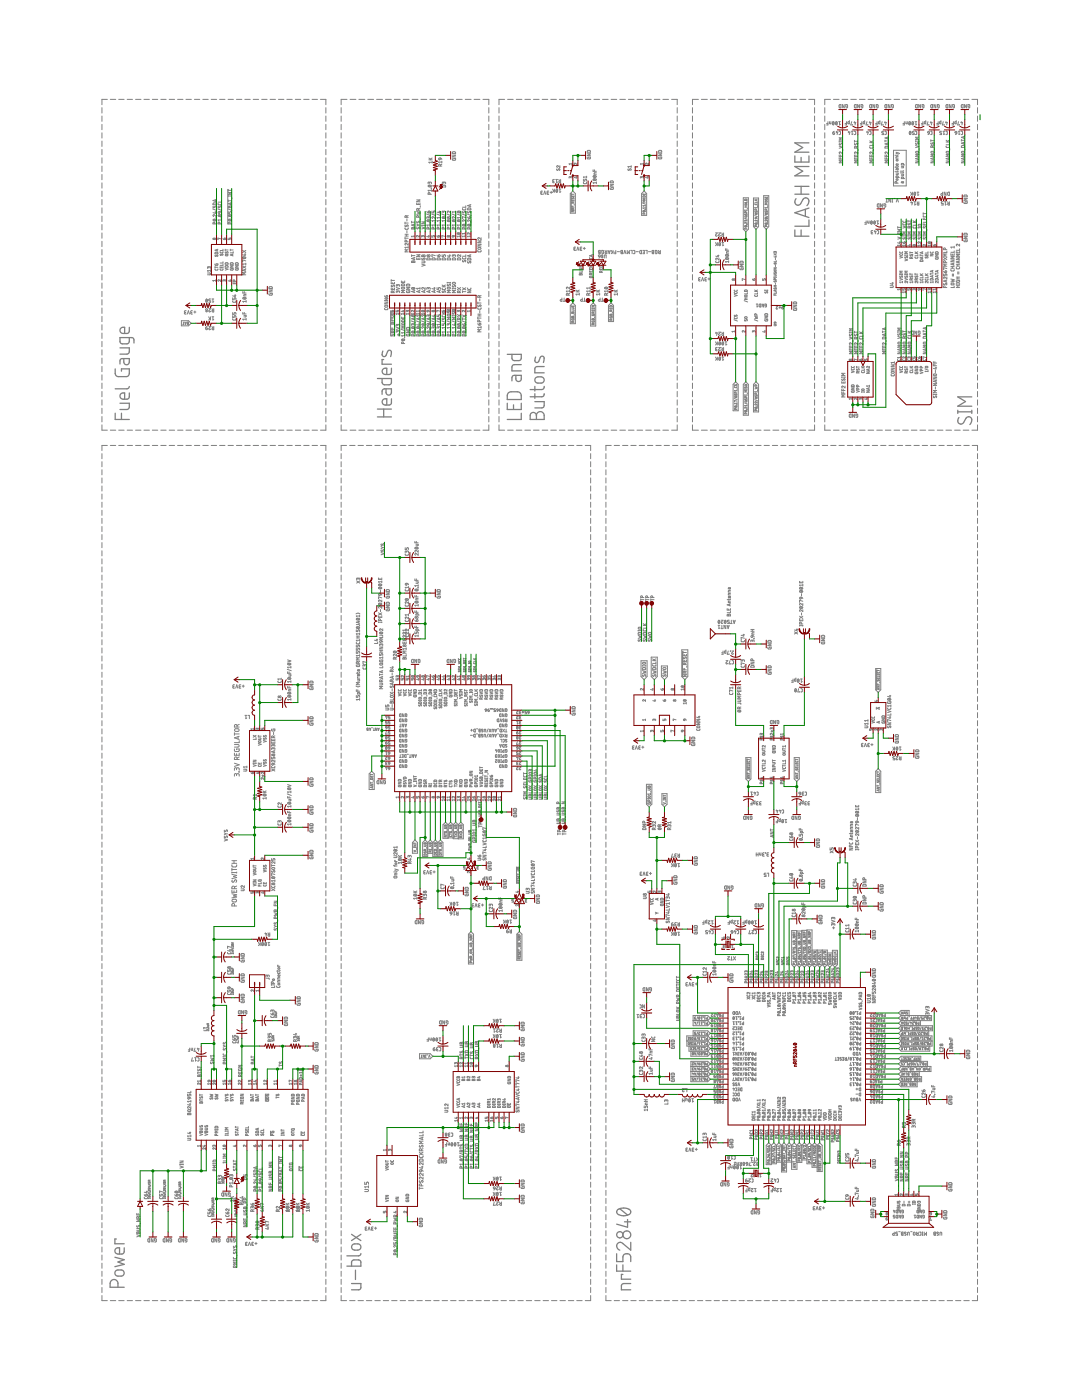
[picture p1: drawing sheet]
<svg xmlns="http://www.w3.org/2000/svg" width="216mm" height="279mm" viewBox="0 0 216 279" stroke-linecap="round" stroke-linejoin="round" font-family="sans-serif">
<g fill="none" stroke="#7f7f7f" stroke-width=".2">
<path d="M21.4 19.8h-1.1v1.1M22 19.8h1.1M23.7 19.8h1.1M25.4 19.8h1M27.1 19.8h1M28.7 19.8h1.1M30.4 19.8h1.1M32.1 19.8h1M33.8 19.8h1M35.4 19.8h1.1M37.1 19.8h1.1M38.8 19.8h1.1"/>
<path d="M40.5 19.8h1.1M42.1 19.8h1.1M43.8 19.8h1.1M45.5 19.8h1.1M47.2 19.8h1.1M48.9 19.8h1M50.5 19.8h1.1M52.2 19.8h1.1M53.9 19.8h1.1M55.6 19.8h1M57.2 19.8h1.1M58.9 19.8h1.1"/>
<path d="M60.6 19.8h1.1M62.3 19.8h1.1M63.9 19.8h1.1v1.1M69.2 19.8h-1.1v1.1M69.8 19.8h1.2M71.6 19.8h1.2M73.4 19.8h1.1M75.1 19.8h1.2M76.9 19.8h1.2M78.7 19.8h1.2M80.5 19.8h1.1M82.2 19.8h1.2"/>
<path d="M84 19.8h1.2M85.8 19.8h1.1M87.5 19.8h1.2M89.3 19.8h1.2M91.1 19.8h1.1M92.8 19.8h1.2M94.6 19.8h1.2M96.4 19.8h1.1v1.1M100.7 19.8h-1.1v1.1M101.3 19.8h1.1M103 19.8h1.1M104.7 19.8h1.2"/>
<path d="M106.4 19.8h1.2M108.2 19.8h1.1M109.9 19.8h1.1M111.6 19.8h1.1M113.3 19.8h1.2M115.1 19.8h1.1M116.8 19.8h1.1M118.5 19.8h1.1M120.2 19.8h1.1M121.9 19.8h1.2M123.7 19.8h1.1M125.4 19.8h1.1"/>
<path d="M127.1 19.8h1.1M128.8 19.8h1.2M130.6 19.8h1.1M132.3 19.8h1.1M134 19.8h1.1v1.1M139.4 19.8h-1.2v1.1M140 19.8h1.1M141.7 19.8h1.2M143.5 19.8h1.2M145.3 19.8h1.2M147.1 19.8h1.2M148.9 19.8h1.2"/>
<path d="M150.7 19.8h1.1M152.4 19.8h1.2M154.2 19.8h1.2M156 19.8h1.2M157.8 19.8h1.2M159.6 19.8h1.2M161.4 19.8h1.1v1.1M165.7 19.8h-1.1v1.1M166.3 19.8h1.1M168 19.8h1.2M169.8 19.8h1.1M171.5 19.8h1.1"/>
<path d="M173.2 19.8h1.1M174.9 19.8h1.2M176.7 19.8h1.1M178.4 19.8h1.1M180.1 19.8h1.2M181.8 19.8h1.2M183.6 19.8h1.1M185.3 19.8h1.1M187 19.8h1.2M188.7 19.8h1.2M190.5 19.8h1.1M192.2 19.8h1.1"/>
<path d="M193.9 19.8h1.2v1.1M20.3 21.5v1.1M20.3 23.2v1M20.3 24.8v1.1M20.3 26.5v1.1M20.3 28.2v1M20.3 29.8v1.1M20.3 31.5v1.1M20.3 33.1v1.1M20.3 34.8v1.1M20.3 36.5v1M20.3 38.1v1.1"/>
<path d="M20.3 39.8v1.1M65 21.5v1.1M65 23.2v1M65 24.8v1.1M65 26.5v1.1M65 28.2v1M65 29.8v1.1M65 31.5v1.1M65 33.1v1.1M65 34.8v1.1M65 36.5v1M65 38.1v1.1"/>
<path d="M65 39.8v1.1M68.1 21.5v1.1M68.1 23.2v1M68.1 24.8v1.1M68.1 26.5v1.1M68.1 28.2v1M68.1 29.8v1.1M68.1 31.5v1.1M68.1 33.1v1.1M68.1 34.8v1.1M68.1 36.5v1M68.1 38.1v1.1"/>
<path d="M68.1 39.8v1.1M97.5 21.5v1.1M97.5 23.2v1M97.5 24.8v1.1M97.5 26.5v1.1M97.5 28.2v1M97.5 29.8v1.1M97.5 31.5v1.1M97.5 33.1v1.1M97.5 34.8v1.1M97.5 36.5v1M97.5 38.1v1.1"/>
<path d="M97.5 39.8v1.1M99.6 21.5v1.1M99.6 23.2v1M99.6 24.8v1.1M99.6 26.5v1.1M99.6 28.2v1M99.6 29.8v1.1M99.6 31.5v1.1M99.6 33.1v1.1M99.6 34.8v1.1M99.6 36.5v1M99.6 38.1v1.1"/>
<path d="M99.6 39.8v1.1M135.1 21.5v1.1M135.1 23.2v1M135.1 24.8v1.1M135.1 26.5v1.1M135.1 28.2v1M135.1 29.8v1.1M135.1 31.5v1.1M135.1 33.1v1.1M135.1 34.8v1.1M135.1 36.5v1M135.1 38.1v1.1"/>
<path d="M135.1 39.8v1.1M138.2 21.5v1.1M138.2 23.2v1M138.2 24.8v1.1M138.2 26.5v1.1M138.2 28.2v1M138.2 29.8v1.1M138.2 31.5v1.1M138.2 33.1v1.1M138.2 34.8v1.1M138.2 36.5v1M138.2 38.1v1.1"/>
<path d="M138.2 39.8v1.1M162.5 21.5v1.1M162.5 23.2v1M162.5 24.8v1.1M162.5 26.5v1.1M162.5 28.2v1M162.5 29.8v1.1M162.5 31.5v1.1M162.5 33.1v1.1M162.5 34.8v1.1M162.5 36.5v1M162.5 38.1v1.1"/>
<path d="M162.5 39.8v1.1M164.6 21.5v1.1M164.6 23.2v1M164.6 24.8v1.1M164.6 26.5v1.1M164.6 28.2v1M164.6 29.8v1.1M164.6 31.5v1.1M164.6 33.1v1.1M164.6 34.8v1.1M164.6 36.5v1M164.6 38.1v1.1"/>
<path d="M164.6 39.8v1.1M178.3 30h2.5v7.1h-2.5zM178.8 34.5h.4v.3h-.4M178.8 33.2v.2M178.8 30.4l.7 .3M178.9 36.6v-.3l-.2-.1-.1 .4h.6M179 33.7v.3l.2-.1v-.2h-.3l-.1 .2M179.2 35.4v-.2l-.4-.1v.3h.7M179.2 34.2l-.6 .1M179.2 33.2v.2h-.6M179.2 32.7l-.1 .3-.3-.2 .2-.1v.3M179.2 31.3l-.4 .1v.2h.4"/>
<path d="M179.2 30.9l-.1 .1h-.5M179.2 30.5l-.4 .2M179.9 34.8h.4v.2l-.4 .1M179.9 33.2h.4l-.1 .3h-.3M180 36.3l.1 .2h.2v-.2h-.4v.2M180.3 35.6v-.2h-.4v.2h.6M180.3 34.4l-.7 .1M180.3 34.1l-.7 .1M180.3 32.9l-.1-.3h-.3v.3h.6M195.1 21.5v1.1M195.1 23.2v1M195.1 24.8v1.1"/>
<path d="M195.1 26.5v1.1M195.1 28.2v1M195.1 29.8v1.1M195.1 31.5v1.1M195.1 33.1v1.1M195.1 34.8v1.1M195.1 36.5v1M195.1 38.1v1.1M195.1 39.8v1.1M20.3 41.5v1M20.3 43.1v1.1M20.3 44.8v1.1"/>
<path d="M20.3 46.5v1M20.3 48.2v1M20.3 49.8v1.1M20.3 51.5v1M20.3 53.1v1.1M20.3 54.8v1.1M20.3 56.5v1M20.3 58.1v1.1M20.3 59.8v1.1M65 41.5v1M65 43.1v1.1M65 44.8v1.1"/>
<path d="M65 46.5v1M65 48.2v1M65 49.8v1.1M65 51.5v1M65 53.1v1.1M65 54.8v1.1M65 56.5v1M65 58.1v1.1M65 59.8v1.1M68.1 41.5v1M68.1 43.1v1.1M68.1 44.8v1.1"/>
<path d="M68.1 46.5v1M68.1 48.2v1M68.1 49.8v1.1M68.1 51.5v1M68.1 53.1v1.1M68.1 54.8v1.1M68.1 56.5v1M68.1 58.1v1.1M68.1 59.8v1.1M78.1 57.5v.3h.6v-.3M78.1 55.8v.4M78.1 56.3v.3h.6v-.3"/>
<path d="M78.1 56h.6M78.1 56.9v.3h.1l.4-.3v.4M78.4 56.4v.2M78.4 57.5v.3M78.4 58.4l-.1-.3h-.2v.3h.6M78.7 58l-.3 .2M79.1 57.4l.6 .2-.6 .2M79.4 58.2l.2-.1 .1 .3M79.4 58.3l-.2-.3-.1 .4M79.4 57l.2-.2 .1 .3M79.4 57.1l-.2-.3-.1 .3M80.1 56.1v.3h.7v-.3"/>
<path d="M80.1 57.4l.5-.1 .1 .3-.5 .1zM80.2 56.7h.4l.2 .3h-.7zM80.4 56.2v.2M80.8 58h-.7l.4 .2-.4 .2h.7M81.1 58l.1 .4 .5-.1 .1-.3h-.4v.1M81.1 57.4h.7l-.7 .3h.7M81.1 56.8l.6-.1 .1 .4h-.7zM82.1 50.8v.4M82.1 51h.7M82.1 52.1l.3 .1 .3-.2 .1 .4h-.7zM82.2 57.4l.6 .1a.31 .31 0 0 1-.3 .2 .31 .31 0 0 1-.4-.2zM82.3 57.4l.3 .3"/>
<path d="M82.4 52.2v.2M82.6 51.4v.4M82.6 58v.3M82.8 58l-.7 .2 .7 .2M82.8 51.4l-.7 .2 .7 .2M83.1 51.5v.3h.7v-.3M83.1 50.8h.7l-.7 .4h.7M83.4 51.5v.3M83.6 58v.3M83.8 58l-.7 .2 .7 .2M83.8 57.6h-.7l.2 .1M83.8 57.4v.3"/>
<path d="M84.2 52.1h.4l.2 .2-.1 .1-.5 .1M84.2 52.7l.6 .2-.6 .2M84.2 50.9l.3 .1 .2-.1 .1 .3h-.6zM84.2 51.5v.3h.1l.4-.3v.3M84.5 51v.2M84.6 58v.3M84.8 57.4v.3l-.3-.3a.18 .18 0 0 0-.3 .1 .18 .18 0 0 0 .1 .2M84.8 58l-.6 .2 .6 .2M85.2 51.6l.4-.1 .2 .1v.3h-.6zM85.5 57.6l.2-.2 .1 .3M85.5 57.7l-.2-.3-.1 .3M85.7 58v.3"/>
<path d="M85.8 58l-.6 .2 .6 .2M86.2 51.6l.5-.1 .1 .4h-.6zM86.6 57.5h.2M86.7 58v.3M86.7 57.4v.3l-.5-.1M86.8 58l-.6 .2 .6 .2M86.8 51l-.6-.2 .1 .4M87.2 57.4v.3h.3l.1-.3h.2l.1 .3M87.2 50.9l.3 .3M87.2 51.6l.5-.1 .2 .4h-.7zM87.5 50.9a.19 .19 0 0 1 .3 0 .19 .19 0 0 1-.1 .3h-.2zM87.7 58v.3"/>
<path d="M87.9 58l-.7 .2 .7 .2M88.2 57.5l.2 .3h.4l.1-.3M88.2 50.8v.4h.3l.1-.4 .3 .1v.3M88.2 57.2h.7M88.2 56.9l.4 .3M88.2 51.6l.5-.1 .2 .4h-.7zM88.3 58.1l.1 .3 .4-.3v.3M88.9 56.9l-.4 .2M89.2 56.4h.7M89.2 56.3v.2M89.3 57.4l.4-.1 .2 .2-.1 .2h-.4zM89.3 51.6l.4-.1 .2 .4h-.7z"/>
<path d="M89.3 56.7v.3h.2l.3-.3v.4M89.6 50.9h.3M89.7 50.8v.4l-.5-.1M89.9 58h-.7l.4 .2-.4 .2h.7M89.9 56.3v.2M90.3 57.6h.6M90.3 57.6v.1M90.3 56.5l.4-.2 .2 .2-.2 .2h-.3zM90.3 51.6l.4-.1 .2 .4h-.6zM90.3 57l.1 .3 .4-.3v.3M90.6 51l.2-.1 .1 .3M90.6 51.1l-.2-.3-.1 .4"/>
<path d="M90.9 58h-.6l.3 .2-.3 .2h.6M90.9 57.6v.1M91.3 57.4l.6 .4M91.3 51.6l.4-.1 .2 .4h-.6zM91.6 58.4l-.1-.3h-.2v.3h.6M91.9 50.8v.4l-.3-.3a.18 .18 0 0 0-.3 0 .18 .18 0 0 0 .1 .3M91.9 58l-.3 .2M91.9 57.4l-.6 .4M92.3 51.4l.1 .3 .5-.1v-.2M92.3 58.2h.6M92.3 58v.4M92.3 57.4l.6 .4"/>
<path d="M92.3 51.9v.3l.1 .1 .5-.4-.1 .4M92.9 57.4l-.6 .4M92.9 50.8v.3h-.6M93.3 57.5l.2 .3 .4-.1 .1-.2M93.3 58h.7l-.7 .4h.7M93.3 51.6l.6-.1 .1 .4h-.7zM93.3 52.2v.2l.2 .1 .2-.3h.2v.3M93.8 50.9v.3M94 50.8l-.7 .3 .7 .2M97.5 41.5v1M97.5 43.1v1.1M97.5 44.8v1.1"/>
<path d="M97.5 46.5v1M97.5 48.2v1M97.5 49.8v1.1M97.5 51.5v1M97.5 53.1v1.1M97.5 54.8v1.1M97.5 56.5v1M97.5 58.1v1.1M97.5 59.8v1.1M99.6 41.5v1M99.6 43.1v1.1M99.6 44.8v1.1"/>
<path d="M99.6 46.5v1M99.6 48.2v1M99.6 49.8v1.1M99.6 51.5v1M99.6 53.1v1.1M99.6 54.8v1.1M99.6 56.5v1M99.6 58.1v1.1M99.6 59.8v1.1M135.1 41.5v1M135.1 43.1v1.1M135.1 44.8v1.1"/>
<path d="M135.1 46.5v1M135.1 48.2v1M135.1 49.8v1.1M135.1 51.5v1M135.1 53.1v1.1M135.1 54.8v1.1M135.1 56.5v1M135.1 58.1v1.1M135.1 59.8v1.1M138.2 41.5v1M138.2 43.1v1.1M138.2 44.8v1.1"/>
<path d="M138.2 46.5v1M138.2 48.2v1M138.2 49.8v1.1M138.2 51.5v1M138.2 53.1v1.1M138.2 54.8v1.1M138.2 56.5v1M138.2 58.1v1.1M138.2 59.8v1.1M162.5 41.5v1M162.5 43.1v1.1M162.5 44.8v1.1"/>
<path d="M162.5 46.5v1M162.5 48.2v1M162.5 49.8v1.1M162.5 51.5v1M162.5 53.1v1.1M162.5 54.8v1.1M162.5 56.5v1M162.5 58.1v1.1M162.5 59.8v1.1M164.6 41.5v1M164.6 43.1v1.1M164.6 44.8v1.1"/>
<path d="M164.6 46.5v1M164.6 48.2v1M164.6 49.8v1.1M164.6 51.5v1M164.6 53.1v1.1M164.6 54.8v1.1M164.6 56.5v1M164.6 58.1v1.1M164.6 59.8v1.1M189.7 53.8l.2 .3h.4l.1-.3M189.7 51.9h.7l-.7 .3h.7M189.7 51.2h.7l-.7 .4h.7"/>
<path d="M189.7 50.6v.3h.7v-.3M189.7 55.7l.7 .1-.4 .2 .4 .1-.7 .2M189.7 53.5h.7M189.7 53.2h.7M189.8 56.6l.4-.1 .2 .2-.1 .1-.4 .1zM190 50.7v.2M190 53.2v.3M190 54.7v.4M190.2 52.5v.4M190.2 54.7v.4M190.4 57.1v.3h-.7M190.4 49.1v.4"/>
<path d="M190.4 50.1v.3h-.7M190.4 52.5l-.7 .2 .7 .2M190.4 49.3h-.7l.2 .2M190.8 56l.1 .3h.6v-.3h-.4v.1M190.8 53.4l.2 .3 .4-.1 .1-.2M190.8 57.4h.7M190.8 57h.7M190.8 56.7h.7M190.8 51.5h.7l-.7 .3h.7M190.8 50.8h.7l-.7 .4h.7M190.8 50.2v.3h.7v-.3M190.8 56.6v.1"/>
<path d="M190.8 55.7h.7M190.8 55.3h.7M190.8 53.1h.7M190.8 52.7h.7M191.1 50.3v.2M191.1 52.7v.4M191.1 54.3v.4M191.1 55.3v.4M191.1 57v.4M191.3 52.1v.4M191.3 54.3v.4M191.5 48.7v.4l-.4-.3a.18 .18 0 0 0-.3 0 .18 .18 0 0 0 .2 .3"/>
<path d="M191.5 49.7v.3h-.7M191.5 56.6v.1M191.5 52.1l-.7 .2 .7 .2M195.1 41.5v1M195.1 43.1v1.1M195.1 44.8v1.1M195.1 46.5v1M195.1 48.2v1M195.1 49.8v1.1M195.1 51.5v1M195.1 53.1v1.1M195.1 54.8v1.1"/>
<path d="M195.1 56.5v1M195.1 58.1v1.1M195.1 59.8v1.1M20.3 61.5v1M20.3 63.1v1.1M20.3 64.8v1.1M20.3 66.5v1M20.3 68.1v1.1M20.3 69.8v1.1M20.3 71.5v1M20.3 73.1v1.1M20.3 74.8v1.1"/>
<path d="M20.3 76.5v1M20.3 78.1v1.1M20.3 79.8v1.1M65 61.5v1M65 63.1v1.1M65 64.8v1.1M65 66.5v1M65 68.1v1.1M65 69.8v1.1M65 71.5v1M65 73.1v1.1M65 74.8v1.1"/>
<path d="M65 76.5v1M65 78.1v1.1M65 79.8v1.1M68.1 61.5v1M68.1 63.1v1.1M68.1 64.8v1.1M68.1 66.5v1M68.1 68.1v1.1M68.1 69.8v1.1M68.1 71.5v1M68.1 73.1v1.1M68.1 74.8v1.1"/>
<path d="M68.1 76.5v1M68.1 78.1v1.1M68.1 79.8v1.1M97.5 61.5v1M97.5 63.1v1.1M97.5 64.8v1.1M97.5 66.5v1M97.5 68.1v1.1M97.5 69.8v1.1M97.5 71.5v1M97.5 73.1v1.1M97.5 74.8v1.1"/>
<path d="M97.5 76.5v1M97.5 78.1v1.1M97.5 79.8v1.1M99.6 61.5v1M99.6 63.1v1.1M99.6 64.8v1.1M99.6 66.5v1M99.6 68.1v1.1M99.6 69.8v1.1M99.6 71.5v1M99.6 73.1v1.1M99.6 74.8v1.1"/>
<path d="M99.6 76.5v1M99.6 78.1v1.1M99.6 79.8v1.1M135.1 61.5v1M135.1 63.1v1.1M135.1 64.8v1.1M135.1 66.5v1M135.1 68.1v1.1M135.1 69.8v1.1M135.1 71.5v1M135.1 73.1v1.1M135.1 74.8v1.1"/>
<path d="M135.1 76.5v1M135.1 78.1v1.1M135.1 79.8v1.1M138.2 61.5v1M138.2 63.1v1.1M138.2 64.8v1.1M138.2 66.5v1M138.2 68.1v1.1M138.2 69.8v1.1M138.2 71.5v1M138.2 73.1v1.1M138.2 74.8v1.1"/>
<path d="M138.2 76.5v1M138.2 78.1v1.1M138.2 79.8v1.1M162.5 61.5v1M162.5 63.1v1.1M162.5 64.8v1.1M162.5 66.5v1M162.5 68.1v1.1M162.5 69.8v1.1M162.5 71.5v1M162.5 73.1v1.1M162.5 74.8v1.1"/>
<path d="M162.5 76.5v1M162.5 78.1v1.1M162.5 79.8v1.1M164.6 61.5v1M164.6 63.1v1.1M164.6 64.8v1.1M164.6 66.5v1M164.6 68.1v1.1M164.6 69.8v1.1M164.6 71.5v1M164.6 73.1v1.1M164.6 74.8v1.1"/>
<path d="M164.6 76.5v1M164.6 78.1v1.1M164.6 79.8v1.1M168 78.2v.3h.6M168 75.2v.2M168 76.2v.2h.6v-.2M168 77.6v.3h.6M168 75.3h.6M168 75.6v.2l.1 .1 .4-.3v.3M168.3 76.2v.2M168.3 77.6v.3M168.3 78.2v.3"/>
<path d="M168.6 77v.4l-.3-.3a.18 .18 0 0 0-.3 .1 .18 .18 0 0 0 .1 .2M168.6 78.8h-.6l.3 .2-.3 .2h.6M168.6 75.2v.2M168.6 74.5h-.6l.3 .2-.3 .2h.6M195.1 61.5v1M195.1 63.1v1.1M195.1 64.8v1.1M195.1 66.5v1M195.1 68.1v1.1M195.1 69.8v1.1M195.1 71.5v1M195.1 73.1v1.1"/>
<path d="M195.1 74.8v1.1M195.1 76.5v1M195.1 78.1v1.1M195.1 79.8v1.1M20.3 81.5v1M20.3 83.1v1.1M20.3 84.8v1.1h1.1M20.3 90.5v1M20.3 92.1v1.1M20.3 93.7v1.1M20.3 95.4v1M20.3 97v1"/>
<path d="M20.3 98.6v1M21.4 88.9h-1.1v1M22 88.9h1.1M22 85.9h1.1M23.7 88.9h1.1M23.7 85.9h1.1M25.4 88.9h1M25.4 85.9h1M27.1 88.9h1M27.1 85.9h1M28.7 88.9h1.1M28.7 85.9h1.1"/>
<path d="M30.4 88.9h1.1M30.4 85.9h1.1M32.1 88.9h1M32.1 85.9h1M33.8 88.9h1M33.8 85.9h1M35.4 88.9h1.1M35.4 85.9h1.1M37.1 88.9h1.1M37.1 85.9h1.1M38.8 88.9h1.1M38.8 85.9h1.1"/>
<path d="M40.5 88.9h1.1M40.5 85.9h1.1M42.1 88.9h1.1M42.1 85.9h1.1M43.8 88.9h1.1M43.8 85.9h1.1M45.5 88.9h1.1M45.5 85.9h1.1M47.2 88.9h1.1M47.2 85.9h1.1M48.9 88.9h1M48.9 85.9h1"/>
<path d="M50.5 88.9h1.1M50.5 85.9h1.1M52.2 88.9h1.1M52.2 85.9h1.1M53.9 88.9h1.1M53.9 85.9h1.1M55.6 88.9h1M55.6 85.9h1M57.2 88.9h1.1M57.2 85.9h1.1M58.9 88.9h1.1M58.9 85.9h1.1"/>
<path d="M60.6 88.9h1.1M60.6 85.9h1.1M62.3 88.9h1.1M62.3 85.9h1.1M63.9 88.9h1.1v1M65 81.5v1M65 83.1v1.1M65 84.8v1.1h-1.1M65 90.5v1M65 92.1v1.1M65 93.7v1.1M65 95.4v1"/>
<path d="M65 97v1M65 98.6v1M68.1 84.8v1.1h1.1M68.1 81.5v1M68.1 83.1v1.1M68.1 90.5v1M68.1 92.1v1.1M68.1 93.7v1.1M68.1 95.4v1M68.1 97v1M68.1 98.6v1M69.2 88.9h-1.1v1"/>
<path d="M69.8 88.9h1M69.8 85.9h1.2M71.4 88.9h1.1M71.6 85.9h1.2M73.1 88.9h1.1M73.4 85.9h1.1M74.8 88.9h1.1M75.1 85.9h1.2M76.5 88.9h1.1M76.9 85.9h1.2M78.1 88.9h1.1M78.7 85.9h1.2"/>
<path d="M79.8 88.9h1.1M80.5 85.9h1.1M81.5 88.9h1.1M82.2 85.9h1.2M83.2 88.9h1.1M84 85.9h1.2M84.9 88.9h1.1M85.8 85.9h1.1M86.6 88.9h1M87.5 85.9h1.2M88.2 88.9h1.1M89.3 85.9h1.2"/>
<path d="M89.9 88.9h1.1M91.1 85.9h1.1M91.6 88.9h1.1M92.8 85.9h1.2M93.3 88.9h1M94.6 85.9h1.2M95 88.9h1M96.6 88.9h1.1M97.5 84.8v1.1h-1.1M97.5 81.5v1M97.5 83.1v1.1M98.3 88.9h1.1"/>
<path d="M99.6 84.8v1.1h1.1M99.6 81.5v1M99.6 83.1v1.1M100 88.9h1M101.3 85.9h1.1M101.7 88.9h1M103 85.9h1.1M103.3 88.9h1.1M104.7 85.9h1.2M105 88.9h1.1M106.4 85.9h1.2M106.7 88.9h1.1"/>
<path d="M108.2 85.9h1.1M108.4 88.9h1.1M109.9 85.9h1.1M110 88.9h1.1M111.6 85.9h1.1M111.7 88.9h1.1M113.3 85.9h1.2M113.4 88.9h1.1M115.1 85.9h1.1M115.1 88.9h1.1M116.8 88.9h1.1v1M116.8 85.9h1.1"/>
<path d="M117.9 90.5v1M117.9 92.1v1.1M117.9 93.7v1.1M117.9 95.4v1M117.9 97v1M117.9 98.6v1M118.5 85.9h1.1M120.2 85.9h1.1M120.9 90.5v1M120.9 92.1v1.1M120.9 93.7v1.1M120.9 95.4v1"/>
<path d="M120.9 97v1M120.9 98.6v1M121.9 85.9h1.2M122 88.9h-1.1v1M122.6 88.9h1M123.7 85.9h1.1M124.2 88.9h1.1M125.4 85.9h1.1M125.9 88.9h1M127.1 85.9h1.1M127.6 88.9h1M128.8 85.9h1.2"/>
<path d="M129.2 88.9h1.1M130.6 85.9h1.1M130.9 88.9h1M132.3 85.9h1.1M132.5 88.9h1.1M134.2 88.9h1.1M135.1 84.8v1.1h-1.1M135.1 81.5v1M135.1 83.1v1.1M135.8 88.9h1.1M137.5 88.9h1.1M138.2 84.8v1.1h1.2"/>
<path d="M138.2 81.5v1M138.2 83.1v1.1M139.2 88.9h1M140 85.9h1.1M140.8 88.9h1.1M141.7 85.9h1.2M142.5 88.9h1.1M143.5 85.9h1.2M144.1 88.9h1.1M145.3 85.9h1.2M145.8 88.9h1.1M147.1 85.9h1.2"/>
<path d="M147.5 88.9h1M148.9 85.9h1.2M149.1 88.9h1.1M150.7 85.9h1.1M150.8 88.9h1.1M152.4 85.9h1.2M152.5 88.9h1M154.1 88.9h1.1M154.2 85.9h1.2M155.8 88.9h1M156 85.9h1.2M157.4 88.9h1.1"/>
<path d="M157.8 85.9h1.2M159.1 88.9h1.1M159.6 85.9h1.2M160.8 88.9h1M162.4 88.9h1.1M162.5 84.8v1.1h-1.1M162.5 81.5v1M162.5 83.1v1.1M164.1 88.9h1M164.6 84.8v1.1h1.1M164.6 81.5v1M164.6 83.1v1.1"/>
<path d="M165.8 88.9h1M166.3 85.9h1.1M167.4 88.9h1.1M168 85.9h1.2M169.1 88.9h1M169.8 85.9h1.1M170.7 88.9h1.1M171.5 85.9h1.1M172.4 88.9h1.1M173.2 85.9h1.1M174.1 88.9h1M174.9 85.9h1.2"/>
<path d="M175.7 88.9h1.1M176.7 85.9h1.1M177.4 88.9h1M178.4 85.9h1.1M179 88.9h1.1M180.1 85.9h1.2M180.7 88.9h1.1M181.8 85.9h1.2M182.4 88.9h1M183.6 85.9h1.1M184 88.9h1.1M185.3 85.9h1.1"/>
<path d="M185.7 88.9h1.1M187 85.9h1.2M187.3 88.9h1.1M188.7 85.9h1.2M189 88.9h1.1M190.5 85.9h1.1M190.7 88.9h1M192.2 85.9h1.1M192.3 88.9h1.1M194 88.9h1.1v1M195.1 81.5v1M195.1 83.1v1.1"/>
<path d="M195.1 84.8v1.1h-1.2M195.1 90.5v1M195.1 92.1v1.1M195.1 93.7v1.1M195.1 95.4v1M195.1 97v1M195.1 98.6v1M20.3 100.2v1M20.3 101.8v1M20.3 103.4v1.1M20.3 105.1v1M20.3 106.7v1"/>
<path d="M20.3 108.3v1M20.3 109.9v1M20.3 111.5v1M20.3 113.1v1.1M20.3 114.8v1M20.3 116.4v1M20.3 118v1M20.3 119.6v1M65 100.2v1M65 101.8v1M65 103.4v1.1M65 105.1v1"/>
<path d="M65 106.7v1M65 108.3v1M65 109.9v1M65 111.5v1M65 113.1v1.1M65 114.8v1M65 116.4v1M65 118v1M65 119.6v1M68.1 100.2v1M68.1 101.8v1M68.1 103.4v1.1"/>
<path d="M68.1 105.1v1M68.1 106.7v1M68.1 108.3v1M68.1 109.9v1M68.1 111.5v1M68.1 113.1v1.1M68.1 114.8v1M68.1 116.4v1M68.1 118v1M68.1 119.6v1M117.9 100.2v1M117.9 101.8v1"/>
<path d="M117.9 103.4v1.1M117.9 105.1v1M117.9 106.7v1M117.9 108.3v1M117.9 109.9v1M117.9 111.5v1M117.9 113.1v1.1M117.9 114.8v1M117.9 116.4v1M117.9 118v1M117.9 119.6v1M120.9 100.2v1"/>
<path d="M120.9 101.8v1M120.9 103.4v1.1M120.9 105.1v1M120.9 106.7v1M120.9 108.3v1M120.9 109.9v1M120.9 111.5v1M120.9 113.1v1.1M120.9 114.8v1M120.9 116.4v1M120.9 118v1M120.9 119.6v1"/>
<path d="M145.3 119.5v.2M145.5 117.3v.2h.2l.1-.2h-.4l-.1 .3M145.8 120l-.5 .1v.1h.5M145.8 119.5l-.2 .2h-.5M145.8 119l-.2 .3h-.2v-.3h.1v.3M145.8 118.4l-.5 .2v.1h.5M145.8 117.9l-.5 .1v.2h.5M195.1 100.2v1M195.1 101.8v1M195.1 103.4v1.1M195.1 105.1v1M195.1 106.7v1"/>
<path d="M195.1 108.3v1M195.1 109.9v1M195.1 111.5v1M195.1 113.1v1.1M195.1 114.8v1M195.1 116.4v1M195.1 118v1M195.1 119.6v1M20.3 121.2v1M20.3 122.8v1M20.3 124.5v1M20.3 126.1v1"/>
<path d="M20.3 127.7v1M20.3 129.3v1M20.3 130.9v1M20.3 132.5v1M20.3 134.2v1M20.3 135.8v1M20.3 137.4v1M20.3 139v1M65 121.2v1M65 122.8v1M65 124.5v1M65 126.1v1"/>
<path d="M65 127.7v1M65 129.3v1M65 130.9v1M65 132.5v1M65 134.2v1M65 135.8v1M65 137.4v1M65 139v1M68.1 121.2v1M68.1 122.8v1M68.1 124.5v1M68.1 126.1v1"/>
<path d="M68.1 127.7v1M68.1 129.3v1M68.1 130.9v1M68.1 132.5v1M68.1 134.2v1M68.1 135.8v1M68.1 137.4v1M68.1 139v1M117.9 121.2v1M117.9 122.8v1M117.9 124.5v1M117.9 126.1v1"/>
<path d="M117.9 127.7v1M117.9 129.3v1M117.9 130.9v1M117.9 132.5v1M117.9 134.2v1M117.9 135.8v1M117.9 137.4v1M117.9 139v1M120.9 121.2v1M120.9 122.8v1M120.9 124.5v1M120.9 126.1v1"/>
<path d="M120.9 127.7v1M120.9 129.3v1M120.9 130.9v1M120.9 132.5v1M120.9 134.2v1M120.9 135.8v1M120.9 137.4v1M120.9 139v1M145.1 121.5v.3h.7v-.3M145.1 122.6l.3 .1 .2-.2 .2 .4h-.7zM145.4 121.5v.3M145.4 122.7v.2"/>
<path d="M145.6 120.5v.4M145.8 122v.3h-.7M145.8 120.5l-.7 .2 .7 .2M195.1 121.2v1M195.1 122.8v1M195.1 124.5v1M195.1 126.1v1M195.1 127.7v1M195.1 129.3v1M195.1 130.9v1M195.1 132.5v1M195.1 134.2v1"/>
<path d="M195.1 135.8v1M195.1 137.4v1M195.1 139v1M20.3 140.6v1M20.3 142.2v1M20.3 143.8v1M20.3 145.5v1M20.3 147.1v1M20.3 148.7v1M20.3 150.3v1M20.3 151.9v1M20.3 153.5v1"/>
<path d="M20.3 155.2v1M20.3 156.8v1M20.3 158.4v1M20.3 160v1M46.8 149.5l.1 .5h.6l.2-.2v-.3h-.5v.1M46.8 148.6h.8l.1 .2-.1 .3h-.8M46.8 150.3v.4h.9v-.4M46.8 146.2v.5M46.8 152.3l.9 .3-.9 .4M46.8 146.5h.9M46.8 145.5h.8l.1 .3-.1 .1h-.7zM47.2 154.6l.1-.2h.3l.1 .5"/>
<path d="M47.2 154.8v-.3l-.2-.1-.2 .2v.3M47.2 153.5l.3-.3 .2 .3v.2M47.2 153.6v-.3l-.3-.1-.1 .5M47.2 150.4v.3M47.3 151.3l-.1-.2h-.3l-.1 .5h.9M47.3 145.1v-.4l-.4-.1-.1 .5h.9M47.3 151.3v.3M47.5 147v.5M47.7 154h.1M47.7 147.8v.4h-.9M47.7 151.1l-.4 .2M47.7 146.9l-.9 .4 .9 .3"/>
<path d="M47.7 144.6l-.4 .2M54.2 153l.1 .2h.5v-.2M54.2 151.1v.3h.3l.1-.3 .2 .1v.2M54.2 145.5l.1 .4h.5v-.4h-.3v.1M54.2 147.5v.3h.6v-.3M54.2 148v.3h.6v-.3M54.2 153.5l.6 .4M54.4 152.7h.1M54.5 149.4l.3-.2v.4M54.5 149.5v-.2l-.2-.1-.1 .4M54.5 148.8l.1-.2h.2v.3M54.5 148.9v-.2l-.2-.1-.1 .3"/>
<path d="M54.5 147.6v.2M54.5 148.1v.2M54.5 152.3l-.1 .4M54.5 152.3l-.3 .1 .2 .3M54.5 152.3l.3 .3M54.5 147.2v-.3h-.2l-.1 .3h.6M54.6 146.2v.4M54.7 149.9v.3M54.8 151.7v.4l-.3-.3a.18 .18 0 0 0-.3 0 .18 .18 0 0 0 .1 .3M54.8 153.5l-.6 .4M54.8 149.8l-.6 .2 .6 .2M54.8 146.9l-.3 .1"/>
<path d="M65 140.6v1M65 142.2v1M65 143.8v1M65 145.5v1M65 147.1v1M65 148.7v1M65 150.3v1M65 151.9v1M65 153.5v1M65 155.2v1M65 156.8v1M65 158.4v1"/>
<path d="M65 160v1M68.1 140.6v1M68.1 142.2v1M68.1 143.8v1M68.1 145.5v1M68.1 147.1v1M68.1 148.7v1M68.1 150.3v1M68.1 151.9v1M68.1 153.5v1M68.1 155.2v1M68.1 156.8v1"/>
<path d="M68.1 158.4v1M68.1 160v1M117.9 140.6v1M117.9 142.2v1M117.9 143.8v1M117.9 145.5v1M117.9 147.1v1M117.9 148.7v1M117.9 150.3v1M117.9 151.9v1M117.9 153.5v1M117.9 155.2v1"/>
<path d="M117.9 156.8v1M117.9 158.4v1M117.9 160v1M120.9 140.6v1M120.9 142.2v1M120.9 143.8v1M120.9 145.5v1M120.9 147.1v1M120.9 148.7v1M120.9 150.3v1M120.9 151.9v1M120.9 153.5v1"/>
<path d="M120.9 155.2v1M120.9 156.8v1M120.9 158.4v1M120.9 160v1M195.1 140.6v1M195.1 142.2v1M195.1 143.8v1M195.1 145.5v1M195.1 147.1v1M195.1 148.7v1M195.1 150.3v1M195.1 151.9v1"/>
<path d="M195.1 153.5v1M195.1 155.2v1M195.1 156.8v1M195.1 158.4v1M195.1 160v1M20.3 161.6v1M20.3 163.2v1M20.3 164.8v1.1M20.3 166.5v1M20.3 168.1v1M20.3 169.7v1M20.3 171.3v1"/>
<path d="M20.3 172.9v1M20.3 174.5v1.1M20.3 176.1v1.1M20.3 177.8v1M20.3 179.4v1M46.3 172.6v.3l.2 .1h.6l.1-.4M46.3 173.3v.5M46.3 174v.2M46.3 177.7v.4h.9v-.4M46.3 178.4l.9 .2-.6 .2 .6 .2-.9 .2M46.3 174.5l.9 .2-.6 .2 .6 .2-.9 .2M46.3 174.1h.9"/>
<path d="M46.3 173.5h.9M46.3 172.3h.9M46.3 171.8h.9M46.4 175.6l-.1 .3 .2 .2 .4-.5h.2l.1 .2-.1 .3M46.4 179.5h.7l.1 .4-.8 .1-.1-.2zM46.7 171.8v.5M46.7 177.8v.3M46.8 177.4v-.4l-.4-.1-.1 .5h.9M47.2 174v.2M47.2 176.8l-.4 .2M65 161.6v1M65 163.2v1"/>
<path d="M65 164.8v1.1M65 166.5v1M65 168.1v1M65 169.7v1M65 171.3v1M65 172.9v1M65 174.5v1.1M65 176.1v1.1M65 177.8v1M65 179.4v1M68.1 161.6v1M68.1 163.2v1"/>
<path d="M68.1 164.8v1.1M68.1 166.5v1M68.1 168.1v1M68.1 169.7v1M68.1 171.3v1M68.1 172.9v1M68.1 174.5v1.1M68.1 176.1v1.1M68.1 177.8v1M68.1 179.4v1M78.6 172.7l.1 .1h.5M78.6 170.8h.5l.1 .2-.1 .1-.5 .1"/>
<path d="M78.6 172.7h.1M78.6 169.6a.36 .36 0 0 1 .6 .2 .36 .36 0 0 1-.6-.2zM78.7 174.9h.4l.1 .2-.5 .1zM78.7 169.6l.4 .2M78.8 172.7v.2M78.8 173.4l.6 .3M78.9 171.7l-.1 .2h.4M79.2 174.3l-.4 .1v.2h.4M79.2 173.9l-.6 .1M79.2 170.2v.3l-.3-.3a.19 .19 0 0 0-.3 .1 .19 .19 0 0 0 .1 .2M79.2 173.6l-.4 .1M79.2 168.9v.4"/>
<path d="M79.2 169.1h-.6l.1 .2M117.9 161.6v1M117.9 163.2v1M117.9 164.8v1.1M117.9 166.5v1M117.9 168.1v1M117.9 169.7v1M117.9 171.3v1M117.9 172.9v1M117.9 174.5v1.1M117.9 176.1v1.1M117.9 177.8v1"/>
<path d="M117.9 179.4v1M120.9 161.6v1M120.9 163.2v1M120.9 164.8v1.1M120.9 166.5v1M120.9 168.1v1M120.9 169.7v1M120.9 171.3v1M120.9 172.9v1M120.9 174.5v1.1M120.9 176.1v1.1M120.9 177.8v1"/>
<path d="M120.9 179.4v1M169.5 168.2l.1 .2h.5v-.2M169.5 169.3h.6l-.6 .3h.6M169.5 168.7v.3h.6M169.7 166.2v.2M169.8 168.7v.3M169.9 164v.2h.2v-.2h-.3l-.1 .3M170 167.3v.3M170.1 166.7l-.4 .1v.1h.4M170.1 166.2l-.1 .2h-.5M170.1 165.7v.3h-.3v-.3h.1v.3M170.1 165.1l-.4 .1v.2h.4"/>
<path d="M170.1 164.5l-.4 .2v.1h.4M170.1 167.2l-.6 .2 .6 .2M195.1 161.6v1M195.1 163.2v1M195.1 164.8v1.1M195.1 166.5v1M195.1 168.1v1M195.1 169.7v1M195.1 171.3v1M195.1 172.9v1M195.1 174.5v1.1M195.1 176.1v1.1"/>
<path d="M195.1 177.8v1M195.1 179.4v1M20.3 181v1M20.3 182.6v1M20.3 184.2v1.1M20.3 185.8v1.1M20.3 187.5v1M20.3 189.1v1M20.3 190.7v1M20.3 192.3v1M20.3 193.9v1M20.3 195.5v1.1"/>
<path d="M20.3 197.1v1.1M20.3 198.8v1M46.8 180.8v-.4l-.2-.1h-.2l-.1 .5h.9M54.1 196.5h.1M54.4 196.6h.4M54.5 196.3l-.1-.4-.2 .1-.1 .3h.7M54.8 196.8v.3h-.7M55.2 196.8l.2 .3 .4-.1 .1-.2M55.4 194l.1 .3h.3l.1-.3M55.4 193.7v.2M55.5 192.6l-.1 .2h.5M55.9 195.7l-.5 .1v.2h.5"/>
<path d="M55.9 195.1l-.5 .1v.2h.5M55.9 194.5l-.1 .3h-.3v-.2l.1-.1v.3M55.9 193.7l-.1 .1h-.6M65 181v1M65 182.6v1M65 184.2v1.1M65 185.8v1.1M65 187.5v1M65 189.1v1M65 190.7v1M65 192.3v1M65 193.9v1"/>
<path d="M65 195.5v1.1M65 197.1v1.1M65 198.8v1M68.1 181v1M68.1 182.6v1M68.1 184.2v1.1M68.1 185.8v1.1M68.1 187.5v1M68.1 189.1v1M68.1 190.7v1M68.1 192.3v1M68.1 193.9v1"/>
<path d="M68.1 195.5v1.1M68.1 197.1v1.1M68.1 198.8v1M117.9 181v1M117.9 182.6v1M117.9 184.2v1.1M117.9 185.8v1.1M117.9 187.5v1M117.9 189.1v1M117.9 190.7v1M117.9 192.3v1M117.9 193.9v1"/>
<path d="M117.9 195.5v1.1M117.9 197.1v1.1M117.9 198.8v1M120.9 181v1M120.9 182.6v1M120.9 184.2v1.1M120.9 185.8v1.1M120.9 187.5v1M120.9 189.1v1M120.9 190.7v1M120.9 192.3v1M120.9 193.9v1"/>
<path d="M120.9 195.5v1.1M120.9 197.1v1.1M120.9 198.8v1M195.1 181v1M195.1 182.6v1M195.1 184.2v1.1M195.1 185.8v1.1M195.1 187.5v1M195.1 189.1v1M195.1 190.7v1M195.1 192.3v1M195.1 193.9v1"/>
<path d="M195.1 195.5v1.1M195.1 197.1v1.1M195.1 198.8v1M20.3 200.4v1M20.3 202v1M20.3 203.6v1M20.3 205.2v1M20.3 206.8v1.1M20.3 208.5v1M20.3 210.1v1M20.3 211.7v1M20.3 213.3v1"/>
<path d="M20.3 214.9v1M20.3 216.5v1.1M20.3 218.2v1M20.3 219.8v1M37.4 218.4v.3h.3l.2-.3h.2v.3M37.5 219.1l.3-.1v.2a.18 .18 0 0 1-.3 .1 .18 .18 0 0 1 0-.2zM37.8 219l.3 .3M38.1 217.8v.3h-.7M38.1 219.6v.4M38.1 219.8h-.7l.2 .2M65 200.4v1M65 202v1"/>
<path d="M65 203.6v1M65 205.2v1M65 206.8v1.1M65 208.5v1M65 210.1v1M65 211.7v1M65 213.3v1M65 214.9v1M65 216.5v1.1M65 218.2v1M65 219.8v1M68.1 200.4v1"/>
<path d="M68.1 202v1M68.1 203.6v1M68.1 205.2v1M68.1 206.8v1.1M68.1 208.5v1M68.1 210.1v1M68.1 211.7v1M68.1 213.3v1M68.1 214.9v1M68.1 216.5v1.1M68.1 218.2v1M68.1 219.8v1"/>
<path d="M117.9 200.4v1M117.9 202v1M117.9 203.6v1M117.9 205.2v1M117.9 206.8v1.1M117.9 208.5v1M117.9 210.1v1M117.9 211.7v1M117.9 213.3v1M117.9 214.9v1M117.9 216.5v1.1M117.9 218.2v1"/>
<path d="M117.9 219.8v1M120.9 200.4v1M120.9 202v1M120.9 203.6v1M120.9 205.2v1M120.9 206.8v1.1M120.9 208.5v1M120.9 210.1v1M120.9 211.7v1M120.9 213.3v1M120.9 214.9v1M120.9 216.5v1.1"/>
<path d="M120.9 218.2v1M120.9 219.8v1M195.1 200.4v1M195.1 202v1M195.1 203.6v1M195.1 205.2v1M195.1 206.8v1.1M195.1 208.5v1M195.1 210.1v1M195.1 211.7v1M195.1 213.3v1M195.1 214.9v1"/>
<path d="M195.1 216.5v1.1M195.1 218.2v1M195.1 219.8v1M20.3 221.4v1M20.3 223v1M20.3 224.6v1M20.3 226.2v1M20.3 227.9v1M20.3 229.5v1M20.3 231.1v1M20.3 232.7v1M20.3 234.3v1"/>
<path d="M20.3 235.9v1M20.3 237.6v1M20.3 239.2v1M37.5 222.2l.2 .1 .3-.2 .1 .4h-.7zM37.5 221.6l.4-.1 .2 .2-.1 .1h-.4zM37.7 222.3v.2M37.8 220.3h.3M37.9 220.2v.4l-.5-.1M38.1 220.9v.3l-.4-.3a.18 .18 0 0 0-.3 .1 .18 .18 0 0 0 .2 .2M38.1 221.4l-.2 .1M65 221.4v1M65 223v1"/>
<path d="M65 224.6v1M65 226.2v1M65 227.9v1M65 229.5v1M65 231.1v1M65 232.7v1M65 234.3v1M65 235.9v1M65 237.6v1M65 239.2v1M68.1 221.4v1M68.1 223v1"/>
<path d="M68.1 224.6v1M68.1 226.2v1M68.1 227.9v1M68.1 229.5v1M68.1 231.1v1M68.1 232.7v1M68.1 234.3v1M68.1 235.9v1M68.1 237.6v1M68.1 239.2v1M117.9 221.4v1M117.9 223v1"/>
<path d="M117.9 224.6v1M117.9 226.2v1M117.9 227.9v1M117.9 229.5v1M117.9 231.1v1M117.9 232.7v1M117.9 234.3v1M117.9 235.9v1M117.9 237.6v1M117.9 239.2v1M120.9 221.4v1M120.9 223v1"/>
<path d="M120.9 224.6v1M120.9 226.2v1M120.9 227.9v1M120.9 229.5v1M120.9 231.1v1M120.9 232.7v1M120.9 234.3v1M120.9 235.9v1M120.9 237.6v1M120.9 239.2v1M195.1 221.4v1M195.1 223v1"/>
<path d="M195.1 224.6v1M195.1 226.2v1M195.1 227.9v1M195.1 229.5v1M195.1 231.1v1M195.1 232.7v1M195.1 234.3v1M195.1 235.9v1M195.1 237.6v1M195.1 239.2v1M20.3 258.6v1h1.1M20.3 240.8v1"/>
<path d="M20.3 242.4v1M20.3 244v1M20.3 245.6v1M20.3 247.2v1.1M20.3 248.9v1M20.3 250.5v1M20.3 252.1v1M20.3 253.7v1M20.3 255.3v1M20.3 256.9v1.1M22 259.6h1.1M23.7 259.6h1.1"/>
<path d="M25.4 259.6h1M27.1 259.6h1M28.7 259.6h1.1M30.4 259.6h1.1M32.1 259.6h1M33.8 259.6h1M35.4 259.6h1.1M37.1 259.6h1.1M38.8 259.6h1.1M40.5 259.6h1.1M42.1 259.6h1.1M43.8 259.6h1.1"/>
<path d="M45.5 259.6h1.1M47.2 259.6h1.1M48.9 259.6h1M50.5 259.6h1.1M52.2 259.6h1.1M53.9 259.6h1.1M55.6 259.6h1M57.2 259.6h1.1M58.9 259.6h1.1M60.6 259.6h1.1M62.3 259.6h1.1M65 258.6v1h-1.1"/>
<path d="M65 240.8v1M65 242.4v1M65 244v1M65 245.6v1M65 247.2v1.1M65 248.9v1M65 250.5v1M65 252.1v1M65 253.7v1M65 255.3v1M65 256.9v1.1M68.1 258.6v1h1.1"/>
<path d="M68.1 240.8v1M68.1 242.4v1M68.1 244v1M68.1 245.6v1M68.1 247.2v1.1M68.1 248.9v1M68.1 250.5v1M68.1 252.1v1M68.1 253.7v1M68.1 255.3v1M68.1 256.9v1.1M69.8 259.6h1"/>
<path d="M71.4 259.6h1.1M73.1 259.6h1.1M74.8 259.6h1.1M76.5 259.6h1.1M78.1 259.6h1.1M79.8 259.6h1.1M81.5 259.6h1.1M83.2 259.6h1.1M84.9 259.6h1.1M86.6 259.6h1M88.2 259.6h1.1M89.9 259.6h1.1"/>
<path d="M91.6 259.6h1.1M93.3 259.6h1M95 259.6h1M96.6 259.6h1.1M98.3 259.6h1.1M100 259.6h1M101.7 259.6h1M103.3 259.6h1.1M105 259.6h1.1M106.7 259.6h1.1M108.4 259.6h1.1M110 259.6h1.1"/>
<path d="M111.7 259.6h1.1M113.4 259.6h1.1M115.1 259.6h1.1M117.9 258.6v1h-1.1M117.9 240.8v1M117.9 242.4v1M117.9 244v1M117.9 245.6v1M117.9 247.2v1.1M117.9 248.9v1M117.9 250.5v1M117.9 252.1v1"/>
<path d="M117.9 253.7v1M117.9 255.3v1M117.9 256.9v1.1M120.9 240.8v1M120.9 242.4v1M120.9 244v1M120.9 245.6v1M120.9 247.2v1.1M120.9 248.9v1M120.9 250.5v1M120.9 252.1v1M120.9 253.7v1"/>
<path d="M120.9 255.3v1M120.9 256.9v1.1M120.9 258.6v1h1.1M122.6 259.6h1M124.2 259.6h1.1M125.9 259.6h1M127.6 259.6h1M129.2 259.6h1.1M130.9 259.6h1M132.5 259.6h1.1M134.2 259.6h1.1M135.8 259.6h1.1"/>
<path d="M137.5 259.6h1.1M139.2 259.6h1M140.8 259.6h1.1M142.5 259.6h1.1M144.1 259.6h1.1M145.8 259.6h1.1M147.5 259.6h1M149.1 259.6h1.1M150.8 259.6h1.1M152.5 259.6h1M154.1 259.6h1.1M155.8 259.6h1"/>
<path d="M157.4 259.6h1.1M159.1 259.6h1.1M160.8 259.6h1M162.4 259.6h1.1M164.1 259.6h1M165.8 259.6h1M167.4 259.6h1.1M169.1 259.6h1M170.7 259.6h1.1M172.4 259.6h1.1M174.1 259.6h1M175.7 259.6h1.1"/>
<path d="M177.4 259.6h1M179 259.6h1.1M180.7 259.6h1.1M182.4 259.6h1M184 259.6h1.1M185.7 259.6h1.1M187.3 259.6h1.1M189 259.6h1.1M190.7 259.6h1M192.3 259.6h1.1M195.1 240.8v1M195.1 242.4v1"/>
<path d="M195.1 244v1M195.1 245.6v1M195.1 247.2v1.1M195.1 248.9v1M195.1 250.5v1M195.1 252.1v1M195.1 253.7v1M195.1 255.3v1M195.1 256.9v1.1M195.1 258.6v1h-1.1"/>
<circle cx="179" cy="32" r=".19"/>
<circle cx="179" cy="35.9" r=".19"/>
<circle cx="85.3" cy="51" r=".15"/>
<circle cx="85.7" cy="51" r=".18"/>
<circle cx="54.3" cy="150.7" r=".14"/>
<circle cx="54.7" cy="150.7" r=".18"/>
<circle cx="79" cy="172.4" r=".19"/>
<circle cx="54.6" cy="195.6" r=".19"/>
<circle cx="55.7" cy="193.3" r=".2"/>
<circle cx="55.7" cy="196.4" r=".2"/>
</g>
<g fill="none" stroke="#7f7f7f" stroke-width=".25">
<path d="M158.6 31.1v1.2h2.8v-1.2M158.6 38.8h2.8M158.6 37.2h2.8M158.8 39.6a.69 .69 0 0 0-.1 1.1 .69 .69 0 0 0 1.1-.1l.4-.8a.68 .68 0 0 1 1-.2 .68 .68 0 0 1 .1 1l-.3 .4M159.9 31.4v.9M159.9 37.2v1.6M161.4 33.2h-2.8l1.6 1-1.6 .9h2.8M161.4 28.5h-2.8l1.6 .9-1.6 1h2.8M158.6 45.9v1.2h2.8M159.9 45.9v1.2M160.7 41.8v1.4M161.4 43.9v1.2h-2.8"/>
<path d="M161.4 41.5l-2.8 1 2.8 .9M23 73.6v1.1l.4 .4h2l.3-.2 .1-1.3h-1.6v.5M23.9 69.4h1.9v.8l-.3 .4-1.6 .1M24.7 71.6v.7a.55 .55 0 0 0 .6 .5 .55 .55 0 0 0 .5-.5v-.7h-1.4a.44 .44 0 0 0-.5 .4v.6M25.8 78.4v.8l-.1 .3a1.4 1.4 0 0 1-1.3 .1 .66 .66 0 0 1-.4-.8 .66 .66 0 0 1 .9-.4v1.3M25.8 77.1l-.1 .4-.4 .1h-2.3M25.8 67.4v.9l-.3 .3h-1.1l-.4-.3-.1-.9h2.4a.44 .44 0 0 1 .4 .4v.7M25.8 65.3v.8l-.1 .3-1.1 .1a.65 .65 0 0 1-.6-.8 .65 .65 0 0 1 .9-.4v1.2M75.3 75.5h2.8v1l-.5 .3h-1.1l-.3-.5v-.8M76.4 70.1a.76 .76 0 0 0 .1 1h.4l.7-1.2 .4 .1a1.12 1.12 0 0 1 0 1.2M76.6 71.8h-.4v.9h1.9M77 77.6v.7a.54 .54 0 0 0 .6 .6 .54 .54 0 0 0 .5-.6v-.7h-1.4l-.4 .3-.1 .8"/>
<path d="M78.1 79.6l-.1 1.1a1.5 1.5 0 0 1-1.3 .1 .65 .65 0 0 1-.4-.9 .65 .65 0 0 1 .9-.3v1.2M78.1 73.5l-.1 1.1a1.5 1.5 0 0 1-1.3 .1 .65 .65 0 0 1-.4-.9 .65 .65 0 0 1 .9-.3v1.2M101.2 70.7h2.8l-.1 1.1-.4 .2-1.1-.1-.2-.4v-.8M101.4 78.4l.6-.2h1.4l.4 .2a1.39 1.39 0 0 1 .2 1.3h-2.8a1.51 1.51 0 0 1 .2-1.3zM102.9 74.9v.7a.54 .54 0 0 0 .6 .5 .54 .54 0 0 0 .5-.5v-.7h-1.4a.44 .44 0 0 0-.4 .5v.6M104 72.8h-1.6l-.2 .4v.8h1.8M106.7 77.1v.9M106.7 78.6v.9M106.8 75.5a1.35 1.35 0 0 1 1.5-.2 .62 .62 0 0 1 .3 .7 .62 .62 0 0 1-.6 .5l-1-.2-.3-.3zM106.9 71.2l-.2 .9 .4 .3 .4-.3 .4-.9 .3-.1 .3 .1a1.12 1.12 0 0 1-.1 1.1M108.6 78.6v.1a.44 .44 0 0 1-.5 .5h-2.3M108.6 77.1l-.1 .5-.4 .1h-2.3"/>
<path d="M108.6 73.2h-1.6l-.3 .4v.8h1.9M193.9 79.2h-2.8l1.6 .9-1.6 1h2.8M23 82.5v1.2h2.8M23.9 80.5h1.9v.8l-.3 .4h-1.6M24.2 82.5v1.2M75.3 83.2h2.8M75.3 81.6h2.8M76.6 81.6v1.6M101.2 80.5v1.2h2.8v-1.2M102.5 80.8v.9M104 82.5v1.2h-2.8M105.9 82.5a.64 .64 0 0 1 .7-.2 .64 .64 0 0 1 .4 .6 .77 .77 0 0 1 .8-.8 .77 .77 0 0 1 .8 .8v.8h-2.8z"/>
<path d="M106.7 80.2h1.9v.7a.44 .44 0 0 1-.5 .5h-1.4M107 82.9v.8M191.1 82.2h2.8M191.1 81.9v.6M191.3 83.3a.71 .71 0 0 0-.2 1 .71 .71 0 0 0 1 .2l.6-1a.67 .67 0 0 1 1-.2 .67 .67 0 0 1 .1 1l-.3 .4M193.9 81.9v.6M22.9 250.9l1.9 .5-1.3 .5 1.3 .4-1.9 .5M23 253.7l.3-.2 .9-.1a.61 .61 0 0 1 .6 .7 .61 .61 0 0 1-.6 .6l-1-.1-.3-.3zM23.2 247.3h-.3v.9h1.9M23.5 256.9v-.8a.78 .78 0 0 0-.7-.8 .78 .78 0 0 0-.8 .8v.8h2.8M24.8 249v.8l-.2 .3a1.4 1.4 0 0 1-1.3 .1 .66 .66 0 0 1-.3-.8 .66 .66 0 0 1 .9-.4v1.3M69.2 252.7h2.8v-1l-.5-.3-1.1 .1-.3 .4v.8"/>
<path d="M70.1 256.2h1.9v.7a.44 .44 0 0 1-.5 .5h-1.4M70.1 246.3l1.9 1.3M70.3 248.5l.3-.2 .8-.1a.62 .62 0 0 1 .6 .7 .62 .62 0 0 1-.6 .6 1.13 1.13 0 0 1-1.1-.3l-.2-.3zM70.9 253.5v1.9M72 250.2l-.1 .3-.4 .1h-2.3M72 246.3l-1.9 1.3M123 250.2v1.6h1.3v-1a.8 .8 0 0 1 .8-.6 .8 .8 0 0 1 .8 .6v1M123 252.4v1.3h2.9M123.3 241.4a2.04 2.04 0 0 1 2.5 .3l.1 .2a1.32 1.32 0 0 1-1.8 .7l-.3-.1a.66 .66 0 0 1-.7-.4 .66 .66 0 0 1 .2-.7zM123.7 241.2l1.5 1.3M124.3 254.3h-.3v1h1.9M124.3 252.4v1.3"/>
<path d="M124.6 243.8h1.3M125.2 243.4v1.5l-2.2-.6M125.9 256.2h-1.6l-.3 .4v.8h1.9M125.9 247.9v1.6l-1.6-1.3a.77 .77 0 0 0-1.2 .2 .77 .77 0 0 0 .6 1.1"/>
<circle cx="123.7" cy="246.4" r=".62"/>
<circle cx="125.1" cy="246.4" r=".77"/>
</g>
<g fill="none" stroke="#808080" stroke-width=".2">
<path d="M43 39.9v.3M43.2 39.8l-.7 .2 .7 .3M45.4 37.8v6.9M45.6 38.4h.6l-.6 .4h.6M45.6 38h.6M45.6 37.8v.4M45.6 39.1v.1M45.6 39.9v.4M45.6 39.1h.6M46.2 39.1v.1M46.3 39.4v.3M83.1 39.9h.7l-.7 .4h.7"/>
<path d="M85.4 37a.34 .34 0 0 1 .4-.1 .34 .34 0 0 1 .2 .3 .33 .33 0 0 1-.3 .1 .33 .33 0 0 1-.3-.3zM85.6 37l.3 .3M85.6 31.9h.6M85.6 31.5l.4 .4M85.7 36.5l.3-.2 .1 .4M85.7 36.6l-.2-.3-.1 .4M85.8 38.8l-.1-.4-.3 .1v.3h.7M86 37.5h.1M86 37.5v.1M86.1 38h-.7l.2 .2M86.1 37.5v.1M86.1 37.8v.4"/>
<path d="M86.2 32.4h-.6l.1 .2M86.2 32.2v.4M86.2 31.5l-.4 .2M87.7 31.9h.1M87.9 33.1l-.1-.3-.3 .1v.2h.7M87.9 31.5l-.2 .4M87.9 31.5l-.4 .1 .2 .3M87.9 31.5l.3 .3M88.2 32.8l-.3 .1M88.2 32.3h-.7l.2 .2M88.2 32.2v.3M88.3 37h.5l.1 .3h-.6z"/>
<path d="M88.6 36.5l.2-.2 .1 .4M88.6 36.6l-.1-.2-.1-.1-.1 .4M90.3 31.6v.4l.6-.1v-.3h-.3v.1M90.3 31h.6l-.6 .3h.6M90.3 30.4l.5-.1 .1 .3h-.6zM108.2 38.5h-.3v.2l.3 .1M108.2 38.1l-.3 .1v.2l.2 .1M108.5 38.8l.2-.7 .2 .7M109.4 38.5h-.2l-.1 .2 .4 .1M109.5 38.1l-.3 .1v.2l.1 .1M109.8 38.4h.4M110 38.2v.4"/>
<path d="M110.3 37.7l.2 .4M110.6 36.2l-.3 .2 .3 .1M110.6 35.8l-.3 .1v.2l.1 .1M110.6 37.7v.7M110.6 38l-.3 .4M110.9 35.8h.4M111 37.8a.3 .3 0 0 1 .3 .3 .3 .3 0 0 1-.3 .3l-.1-.3zM111.1 35.8v.7l.2-.2M111.1 33.7l.1 .3 .5-.3-.1 .3M111.3 37.9l-.3 .3M111.5 35.8l.2 .3M111.5 37.7h.4"/>
<path d="M111.7 33.1v.3l-.3-.3a.17 .17 0 0 0-.3 .1 .17 .17 0 0 0 .1 .2M111.7 37.7v.7l.2-.2M111.9 35.8v.7l-.4-.1 .1-.3h.3M113.8 38.6l.5-.5 .5 .5v3.9h-1zM113.8 35.4l.2-.2 .1 .3M113.8 35.3h-.2v.2M113.8 35.3v.2M114 38.6v3.7M114.1 38.8h.4M114.1 38.7v.2M114.1 39.1v.1h.4v-.1M114.1 39.9v.2h.4v-.2"/>
<path d="M114.1 39.5v.1l.1 .1 .3-.2v.2M114.1 32.6v.3M114.1 32.7h-.5l.1 .2M114.3 39.1v.1M114.3 39.9v.2M114.9 35.3h.2M115 35.2v.3l-.4-.1M115.1 32.6v.3l-.3-.3a.16 .16 0 0 0-.2 0 .16 .16 0 0 0 .1 .3M116.4 36.4l.1 .3 .5-.1 .1-.2M116.4 35.8v.3h.3l.1-.3 .2 .1 .1 .2M117.1 35.3h-.7l.1 .2M117.1 35.2v.3"/>
<path d="M117.2 31.3v.4l.6-.1v-.3h-.3v.2M117.2 30.7h.6l-.6 .4h.6M117.2 30.1l.5-.1 .1 .4h-.6zM118.3 33.9v.3h.7M118.4 35.8a.33 .33 0 0 1 .3-.1 .33 .33 0 0 1 .3 .2 .33 .33 0 0 1-.4 .2 .33 .33 0 0 1-.2-.3zM118.4 35.2a.32 .32 0 0 1 .3-.2 .32 .32 0 0 1 .3 .3 .34 .34 0 0 1-.4 .1 .34 .34 0 0 1-.2-.2zM118.5 35.7l.4 .3M118.5 35.1l.4 .3M118.6 33.9v.3M119 34.5l-.4 .1v.2h.4M119 36.5h-.7l.2 .2M119 36.3v.4"/>
<path d="M121.8 37.4v.4l.6-.1v-.3h-.4v.1M121.8 36.8h.6l-.6 .3h.6M121.8 36.2l.5-.1 .1 .4h-.6zM125.3 33.7v.2l.1 .1 .5-.3v.3M125.9 33.3h-.6l.1 .1M125.9 33.1v.3M128 35.4l.2-.2 .2 .3M128 35.3h-.2v.2M128 35.3v.2M128.3 39.1h.4l.1 .2h-.5zM128.3 38.7v.1h.5v-.1M128.3 39.6h.4v.1l-.4 .1z"/>
<path d="M128.4 32.7h-.6l.1 .2M128.4 32.6v.3M128.5 38.7v.1M128.5 38.1l.5 .5v4.4h-1v-4.4zM129.1 35.3h.3M129.2 35.2v.3l-.4-.1M129.4 32.6v.3l-.3-.3a.16 .16 0 0 0-.3 0 .16 .16 0 0 0 .1 .3M131.4 31.3l.1 .4 .5-.1v-.3h-.3v.2M131.4 30.7h.6l-.6 .4h.6M131.5 30h.5v.4h-.6zM148.3 39.5h1v6.2l-.5 .5-.5-.5zM148.7 39.8h.3l.1 .2h-.5z"/>
<path d="M150.3 39.5h1.1v5.7l-.5 .5-.6-.5zM150.6 39.8l.3 .2M151.1 39.8l-.3 .1M152.4 39.1h1v6.1l-.5 .5-.5-.5zM152.7 39.3v.1l.4-.1M152.7 39.6l.1 .3 .3-.3v.3M164.9 24.6h.3M165.2 24.3v.6h-.3M165.5 24.3l.1 .4h.2v-.4M166.2 24.3a.3 .3 0 0 1 .3 .3 .3 .3 0 0 1-.3 .3zM166.2 26.5h.2a.18 .18 0 0 1 .1 .3 .18 .18 0 0 1-.3 0zM166.4 24.4l-.3 .4"/>
<path d="M166.5 26.2l-.3 .3M166.8 24.3a.3 .3 0 0 1 .3 .3 .3 .3 0 0 1-.3 .3l-.1-.3zM166.8 26.4h.4l-.2 .5M166.9 26.2v.3M167 24.4l-.2 .4M167.3 24.3h.4M167.4 26.2l.3 .2v.4l-.3 .1M167.4 21l.4-.1v.6l-.4-.1zM167.4 31.5v.2h.7M167.4 28.2v.2M167.4 30.9v.3h.7M167.4 29.2l.7 .2-.7 .2"/>
<path d="M167.4 28.3h.7M167.5 28.6v.3h.1l.4-.3v.4M167.5 24.3v.6l.2-.1M167.7 30.9v.3M167.7 31.5v.2M168.1 30.3v.4l-.4-.3a.18 .18 0 0 0-.2 0 .18 .18 0 0 0 .1 .3M168.1 32.1h-.7l.4 .2-.4 .2h.7M168.1 28.2v.2M168.1 27.5h-.7l.4 .2-.4 .3h.7M168.2 29.8v.3M168.4 20.9v.6l-.3-.6v.6M168.6 24.6h.3"/>
<path d="M168.9 21.2h-.1v-.3h.2l.1 .5-.3 .1M168.9 24.3v.6h-.3M169.2 26.4h.4l-.1 .5M169.3 26.2v.3M169.5 24.1v.6h-.3v-.4h.3M169.9 26.2h.3M169.9 24.3l-.1 .6 .3-.1M170 26.2v.7l.2-.2M170.4 24.4h.4l-.2 .5M170.5 26.2l.3 .2-.1 .4-.2 .1M170.5 21l.3-.1v.6l-.3-.1zM170.5 31.5v.2h.7"/>
<path d="M170.5 24.3v.3M170.5 28v.4M170.5 30.9v.3h.7M170.5 28.2h.7M170.6 28.6l-.1 .3h.1l.5-.3v.3M170.8 30.9v.3M170.8 31.5v.2M170.9 29.5l-.1-.2-.2-.1-.1 .3h.7M171.2 30.3v.4l-.4-.3a.18 .18 0 0 0-.3 0 .18 .18 0 0 0 .1 .3M171.2 32.1h-.7l.4 .2-.4 .2h.7M171.2 29.2l-.3 .1M171.2 29.8v.3"/>
<path d="M171.5 20.9v.6l-.4-.6v.6M171.7 24.6h.3M171.9 21.2h-.1v-.3h.3v.5l-.3 .1M172 24.3v.6h-.3M172.5 24.1v.6h-.2v-.4h.2M172.9 26.4h.4l-.2 .5M173 24.3l-.2 .6 .4-.1M173 26.2v.3M173.4 24.4h.4l-.1 .5M173.5 26.2l.3 .2v.4l-.3 .1M173.5 21l.4-.1v.6l-.4-.1zM173.5 29.3l.2 .3 .4-.1 .1-.2"/>
<path d="M173.5 24.3v.3M173.5 30.9v.3h.7M173.5 31.5v.2h.7M173.5 28.5h.7M173.5 28.1l.4 .4M173.8 30.9v.3M173.8 31.5v.2M174.2 30.3v.4l-.4-.3a.18 .18 0 0 0-.2 0 .18 .18 0 0 0 .1 .3M174.2 28.7v.3h-.7M174.2 32.1h-.7l.4 .2-.4 .2h.7M174.2 28.1l-.4 .2M174.3 29.8v.3"/>
<path d="M174.5 20.9v.6l-.3-.6v.6M174.7 24.6h.3M175 21.2h-.1v-.3h.2l.1 .5-.3 .1M175 24.3v.6h-.3M175.6 24.1v.6h-.3v-.4h.3M176 24.3l-.1 .6 .3-.1M176.3 26.2l-.3 .2v.1l.3 .1v.3h-.3M176.5 24.4h.3l-.1 .5M176.6 26.2l.2 .2v.4l-.2 .1M176.6 21l.3-.1v.6l-.3-.1zM176.6 24.3v.3M176.6 28v.3"/>
<path d="M176.6 30.9v.3h.6M176.6 31.5v.2h.6M176.6 28.1h.6M176.6 29.3l.5-.1 .1 .3h-.6zM176.9 30.9v.3M176.9 31.5v.2M176.9 39.7v.6M177.1 27.4v.3M177.1 28.6v.3M177.2 30.3v.4l-.3-.3a.18 .18 0 0 0-.3 0 .18 .18 0 0 0 .1 .3M177.2 32.1h-.6l.4 .2-.4 .2h.6M177.2 28.5l-.6 .2 .6 .2"/>
<path d="M177.2 27.3l-.6 .2 .6 .3M177.3 29.8v.3M177.6 20.9v.6l-.4-.6v.6M177.7 39.7v.6l-.3-.6v.6M178 39.7h.1M178 21.2h-.1v-.3h.3v.5l-.3 .1M178.1 39.7v.6M178.4 39.6h.2M180.2 24.6h.2M180.4 24.3v.6h-.2M180.8 24.3l.1 .4h.1v-.4M181.4 24.3a.3 .3 0 0 1 .3 .3 .3 .3 0 0 1-.3 .3l-.1-.3z"/>
<path d="M181.5 26.2a.31 .31 0 0 1 .3 .3 .31 .31 0 0 1-.3 .3l-.1-.3zM181.7 24.4l-.3 .4M181.7 38.4l.2 .3M181.8 26.4l-.3 .3M182 24.4l.1-.1a.3 .3 0 0 1 .2 .3 .3 .3 0 0 1-.2 .3zM182.1 38.4v.6M182.1 38.6l-.4 .4M182.3 24.4l-.3 .4M182.4 26.2l-.3 .2v.1l.3 .1v.3h-.3M182.5 38.4a.27 .27 0 0 1 .2 .3 .27 .27 0 0 1-.3 .2zM182.6 24.3h.3M182.6 26.2l.3 .1v.5l-.3 .1"/>
<path d="M182.7 38.5l-.3 .4M182.7 21l.3-.1v.6l-.3-.1zM182.7 28.1v.1M182.7 32.1h.6l-.6 .4h.6M182.7 30.8h.6l-.6 .4h.6M182.7 29l.6 .3-.6 .2M182.7 28.2h.6M182.8 28.5l-.1 .2 .1 .1 .5-.3-.1 .3M182.8 24.3v.6l.1-.1M182.8 30.2h.4l.1 .3h-.5zM183 38.4h.3M183.2 38.4v.6l.1-.1"/>
<path d="M183.2 31.5v.3M183.3 28.1v.1M183.3 31.5l-.6 .2 .6 .2M183.3 27.4h-.6l.3 .2-.3 .2h.6M183.4 29.7v.3M183.7 20.9v.6l-.4-.6v.6M183.9 24.6h.2M184.1 21.2h-.1v-.3h.3v.5l-.3 .1M184.1 24.3v.6h-.2M184.7 24.1v.6h-.3l.1-.4h.2M185.2 24.3l-.2 .6 .4-.1M185.2 26.2l.2 .1 .1 .3-.4-.1z"/>
<path d="M185.5 26.6l-.3 .3M185.6 24.4h.4l-.2 .5M185.7 26.2l.3 .1v.5l-.3 .1M185.7 21l.4-.1v.6l-.4-.1zM185.7 24.3v.3M185.7 27.9v.3M185.7 32.1h.7l-.7 .4h.7M185.7 30.8h.7l-.7 .4h.7M185.7 28.1h.7M185.8 28.5l.1 .3 .4-.3v.3M185.8 30.2h.5l.1 .3h-.6zM186.1 29.4l-.1-.3h-.2l-.1 .3h.7"/>
<path d="M186.2 31.5v.3M186.4 31.5l-.7 .2 .7 .2M186.4 29l-.3 .2M186.5 29.7v.3M186.7 20.9v.6l-.3-.6v.6M186.9 24.6h.3M187.2 21.2h-.2v-.3h.3l.1 .5-.4 .1M187.2 24.3v.6h-.3M187.7 24.1v.6h-.2v-.4h.2M187.9 26.2l-.4 .2 .1 .1 .3 .1v.3h-.4M188.1 38.4v.6l-.4-.1 .1-.2 .3-.1M188.2 26.2h.3"/>
<path d="M188.2 24.3l-.2 .6 .4-.1M188.3 26.2v.7l.2-.2M188.7 24.4h.3l-.1 .5M188.7 26.2l.3 .1v.5l-.3 .1M188.8 24.3v.3M188.8 38.4v.6l-.4-.6v.6M188.8 21l.3-.1v.6l-.3-.1zM188.8 29.1l.1 .3h.5v-.3M188.8 32.1h.6l-.6 .4h.6M188.8 30.8h.6l-.6 .4h.6M188.8 28.3h.6M188.8 28l.4 .3"/>
<path d="M188.9 30.2h.4l.1 .2-.1 .1h-.4zM189.1 38.4h.3v.6l-.3-.1zM189.3 31.5v.3M189.4 28.6v.3h-.6M189.4 31.5l-.6 .2 .6 .2M189.4 28l-.4 .2M189.5 29.7v.3M189.8 20.9v.6l-.4-.6v.6M189.9 24.6h.3M190.2 21.2h-.1v-.3h.3v.5l-.3 .1M190.2 24.3v.6h-.3M190.6 26.3l.2-.1 .1 .4-.3-.1z"/>
<path d="M190.8 24.1v.6h-.3v-.4h.3M190.9 26.6l-.3 .3M191.2 26.2h.4M191.3 24.3l-.2 .6 .4-.1M191.4 26.2v.7l.2-.2M191.7 24.4h.4l-.2 .5M191.8 26.2l.3 .2-.1 .4-.2 .1M191.8 24.3v.3M191.8 21l.4-.1v.6l-.4-.1zM191.8 32.1h.7l-.7 .4h.7M191.8 30.8h.7l-.7 .4h.7M191.8 28h.7"/>
<path d="M191.8 27.8v.4M191.9 30.3l.4-.1 .2 .2-.1 .1-.4 .1zM191.9 29.1l.4-.1 .2 .4h-.7zM192.3 27.3v.3M192.3 28.4v.3M192.3 31.5v.3M192.3 39.6h.7l-.7 .4h.7M192.4 39l.5-.1 .1 .4h-.7zM192.5 31.5l-.7 .2 .7 .2M192.5 28.4l-.7 .2 .7 .2M192.5 27.2l-.7 .2 .7 .2M192.6 29.7v.3"/>
<path d="M192.8 20.9v.6l-.3-.6v.6M193.3 21.2h-.2v-.3h.3l.1 .5-.4 .1M41.1 59.7a.27 .27 0 0 1 .3 .3 .27 .27 0 0 1-.3 .2zM41.4 59.8l-.3 .4M41.4 54.5h.6v.2v.1h-.6M41.7 53.4l.3-.2v.4M41.7 53.4l-.2-.2-.1 .4M41.7 53.4v.1M42 59.7l-.3 .1v.2h.3v.3h-.3M42 54h-.6l.1 .2M42 53.8v.4M42.3 59.7h.4"/>
<path d="M42.4 41.7l.8 .3M42.5 59.7v.6l.2-.1M42.5 43.8a.29 .29 0 0 1 .4-.1 .29 .29 0 0 1 .2 .3l-.4 .1zM42.6 41.2l-.1 .2 .2 .1 .4-.4v.4M42.6 40.5h.5l.1 .4h-.7zM42.7 43.8l.3 .2M42.9 44.7l-.1-.3-.2-.1-.1 .4h.7M42.9 42.3h.3M42.9 53.7l.1 .2h.4l.1-.2M42.9 52.7v.2h.6v-.2h-.3M42.9 53.3h.6M42.9 53.2v.3"/>
<path d="M42.9 50.4h.5l.1 .3h-.6zM43 50.9v.3l.4-.3v.3M43 42.2v.4l-.5-.2M43 56h-.5l.1 .2M43 55.8v.4M43.2 43.5h.1M43.2 42.9v.3l-.5-.3h-.2l.2 .3M43.3 49.8v.3M43.5 41.7l.7 .3M43.5 49.7l-.6 .2 .6 .2M43.5 40.6l.1 .3h.5l.1-.3M43.5 42.3l.4-.1v.3l-.3 .1z"/>
<path d="M43.6 42.9a.29 .29 0 0 1 .3-.1 .29 .29 0 0 1 .2 .4h-.5zM43.6 41.2l-.1 .2 .2 .1 .4-.4v.4M43.7 42.9l.3 .3M43.9 44.7l-.1-.4-.3 .1v.3h.7M43.9 42.2l.3 .3M43.9 53.7l.1 .2h.4l.1-.2M43.9 50.2l.1 .3 .4-.1 .1-.2M43.9 53.2v.2h.6v-.2M44 50.7l-.1 .2 .2 .1 .3-.3v.3M44 55.8v.4l-.5-.3 .1 .3M44 47.7l-.5-.2v.3M44.2 43.5h.1"/>
<path d="M44.2 40v.3h-.7M44.2 43.7v.4M44.2 53.3v.1M44.2 43.9h-.7l.2 .2M44.5 47.6l.2 .2M44.5 52.2v.3h-.6M44.5 49.7v.3h-.6M44.5 52.7v.3h-.6M44.7 56l.3-.2 .1 .4M44.7 56l-.2-.1v.3M44.7 56v.1M44.9 47.5l-.2 .3"/>
<path d="M44.9 47.5h.1M44.9 47.5l.1 .2-.3 .1M44.9 53.6l.6 .1-.6 .2M44.9 49.7v.4M44.9 49.9h.6M45 53.1l.4-.1 .1 .3h-.6zM45 52.5h.4l.1 .2h-.6zM45 50.3l.1 .2 .3-.3v.3M45 50.8h.4l.1 .1-.5 .1zM45.5 41.7l.8 .3M45.5 47.5v.3h.3v-.3l.3 .1v.2M45.5 50.7l-.1 .1"/>
<path d="M45.6 42.2v.4h.2l.2-.4 .2 .1v.3M45.6 40.1h.6M45.6 43.8a.29 .29 0 0 1 .3-.1 .29 .29 0 0 1 .2 .3l-.3 .1zM45.6 42.9a.29 .29 0 0 1 .3-.1 .29 .29 0 0 1 .2 .4h-.4zM45.6 41.2l.2 .1 .2-.2 .2 .3h-.6zM45.7 43.8l.4 .2M45.7 42.9l.4 .3M45.8 55.9h.3M45.8 41.3v.1M45.9 44.7l-.1-.4-.2 .1v.3h.6M46 53.6l.1 .3h.4v-.3h-.3v.1M46 49.7v.4"/>
<path d="M46 55.8v.4l-.5-.2M46 53h.5l-.5 .3h.5M46 49.9h.5M46 52.5h.4l.1 .2h-.5zM46 40.5v.3M46.2 43.5h.1M46.2 40.4l-.6 .3 .6 .2M46.4 50.7v.3M46.4 59.4v.4h.3l.2-.4 .2 .1v.3M46.5 56.4v.2h.6v-.2M46.5 50.2v.3h-.5M46.5 50.7l-.5 .2 .5 .2"/>
<path d="M46.8 58.9h.3M46.8 56.4v.2M46.8 56.2v-.3l-.2-.1-.1 .4h.6M46.9 58.8v.4l-.5-.2M47 53.6l.1 .3h.4v-.3h-.3v.1M47 53h.5l-.5 .3h.5M47.1 52.5h.4v.2h-.5zM48.4 53.1l.6 .4M48.4 50l.6 .4M48.4 51.4a.28 .28 0 0 1 .4-.2 .28 .28 0 0 1 .2 .4h-.4zM48.5 58.2v.3h.6M48.5 59.4a.3 .3 0 0 1 .3-.1 .3 .3 0 0 1 .2 .3h-.5z"/>
<path d="M48.6 51.3l.3 .3M48.6 59.4l.4 .3M48.7 58.2v.3M48.8 50.7h.2M48.9 53.8v.3M48.9 50.6v.4l-.5-.2M49 54.4h-.6l.4 .2-.4 .2h.6M49 53.7l-.6 .2 .6 .3M49 53.1l-.6 .4M49 52.7h-.6l.2 .2M49 52.5v.4M49 52.1l-.6-.2 .1 .3"/>
<path d="M49 50l-.6 .4M49.1 58.8l-.4 .1v.2h.4M49.1 60v.3M53.7 58.5l.1 .4 .5-.1v-.3h-.3v.2M53.7 57.9h.6l-.6 .4h.6M53.7 57.3l.6-.1v.4h-.6zM76.8 59l.2 .3M76.8 59.6h.6l-.6 .4h.6M77 59a.21 .21 0 0 1 .4 .1 .19 .19 0 0 1-.2 .2h-.2zM80.8 45.5l.1 .3 .5-.1v-.2M80.8 44.5h.6M80.8 44.3v.4"/>
<path d="M80.8 47.3v.4M80.8 47.5h.6M80.8 47.1h.6M80.8 46.8h.6M80.9 44.9l-.1 .3h.1l.5-.3v.4M81.1 46.8v.3M81.2 48.3l-.1-.4-.3 .1v.3h.6M81.2 43.4l-.1-.4h-.2l-.1 .4h.6M81.2 43.7v.4M81.2 46v.5M81.4 48.6v.3l-.3-.3a.17 .17 0 0 0-.3 .1 .17 .17 0 0 0 .1 .2M81.4 49.8h-.6l.4 .3-.4 .2h.6"/>
<path d="M81.4 49.4h-.6l.1 .2M81.4 49.2v.4M81.4 43l-.2 .2M82.1 44.2v.3M82.1 44.3h.7M82.1 45.4h.2l.1 .1 .3-.1 .1 .3h-.7zM82.4 45.5v.2M82.6 44.8v.3M82.6 47.2h-.5l.1 .1M82.6 47v.3M82.8 44.7l-.7 .2 .7 .2M83.1 40.5v.3h.7v-.3"/>
<path d="M83.1 44.7l.3 .2M83.1 42.2l.7 .2-.4 .1 .4 .2-.7 .1M83.2 45.4v.2l.1 .1 .4-.3v.3M83.2 44.2v.2l.1 .1 .4-.3v.3M83.4 40.6v.2M83.4 44.9h.4M83.4 44.9l-.3 .2M83.5 43.3l-.1-.3-.2 .1-.1 .2h.7M83.5 42l-.1-.4-.2 .1-.1 .3h.7M83.7 47v.3l-.5-.3v.3M83.8 41.6l-.3 .1M83.9 41.1v.3"/>
<path d="M83.9 43.6v.3M84.2 44.9v.2M84.2 44.3h.6l-.6 .3h.6M84.2 45.3l.6 .2-.6 .2M84.2 45h.6M84.4 47.2l.2-.2 .1 .3M84.4 47.1h-.3v.2M84.4 47.1v.1M84.8 44.9v.2M85.1 42.7l.8 .3M85.2 42.2l.3 .3M85.2 44a.33 .33 0 0 1 .3-.2 .33 .33 0 0 1 .3 .3 .34 .34 0 0 1-.4 .1 .34 .34 0 0 1-.2-.2z"/>
<path d="M85.3 43.9l.4 .3M85.4 47.1h.3M85.5 43.4l.2-.1 .1 .3M85.5 43.5l-.2-.3-.1 .4M85.5 42.2a.19 .19 0 0 1 .3 0 .19 .19 0 0 1-.2 .3h-.1zM85.5 45.7l-.1-.3h-.2v.3h.6M85.6 47v.3l-.5-.1M85.8 44.5h.1M85.8 44.7v.4M85.8 44.9h-.6l.1 .2M86.1 42.7l.8 .3M86.1 47v.3h.3v-.3l.3 .1v.2"/>
<path d="M86.2 42.1v.4h.3l.1-.4 .2 .1v.3M86.6 45.7l-.1-.3h-.3v.3h.6M86.8 44.5h.1M86.8 43.2v.4l-.3-.3a.18 .18 0 0 0-.3 0 .18 .18 0 0 0 .1 .3M86.8 43.9v.3M86.8 44.7v.4M86.8 44.9h-.6l.1 .2M86.8 44h-.6l.1 .2M87.1 42.7l.8 .3M87.2 47.1l.2 .2M87.5 47l-.1 .3M87.5 47h.1"/>
<path d="M87.6 47l.1 .2-.3 .1M87.6 45.7l-.1-.3h-.2l-.1 .3h.7M87.6 42.2h.3M87.7 42.1v.4l-.5-.2M87.9 44.5h.1M87.9 43.2v.4M87.9 43.9v.3M87.9 44.7v.4M87.9 44.9h-.7l.2 .2M87.9 43.4h-.7l.2 .2M87.9 44h-.7l.2 .2M88.1 42.7l.8 .3"/>
<path d="M88.2 43.3a.34 .34 0 0 1 .4-.1 .34 .34 0 0 1 .2 .3 .34 .34 0 0 1-.6-.2zM88.4 43.3l.3 .3M88.5 42.3l.3-.2 .1 .4M88.5 42.4l-.2-.3-.1 .4M88.6 45.7l-.1-.3h-.3v.3h.7M88.7 47.2l-.5-.2v.3M88.8 44.5h.1M88.9 43.9v.3M88.9 44.7v.4M88.9 44.9h-.7l.2 .2M88.9 44h-.7l.2 .2M89.2 42.7l.8 .3"/>
<path d="M89.3 44a.33 .33 0 0 1 .3-.2 .33 .33 0 0 1 .3 .3 .34 .34 0 0 1-.4 .1 .34 .34 0 0 1-.2-.2zM89.4 43.9l.3 .3M89.6 45.7l-.1-.3h-.2l-.1 .3h.7M89.9 44.5h.1M89.9 42.1v.4l-.4-.3a.18 .18 0 0 0-.2 0 .18 .18 0 0 0 .1 .3M89.9 44.7v.4M89.9 44.9h-.7l.2 .2M90.2 42.7l.8 .3M90.3 47h.2v.2l-.2 .1zM90.3 44a.33 .33 0 0 1 .3-.2 .33 .33 0 0 1 .3 .3 .34 .34 0 0 1-.4 .1 .34 .34 0 0 1-.2-.2zM90.4 43.9l.4 .3M90.5 47l.3 .2"/>
<path d="M90.6 45.7l-.1-.3h-.2v.3h.6M90.9 44.5h.1M90.9 43.2v.4l-.3-.3a.18 .18 0 0 0-.3 0 .18 .18 0 0 0 .1 .3M90.9 42.1v.4M90.9 44.7v.4M90.9 44.9h-.6l.1 .2M90.9 42.3h-.6l.1 .2M91.2 42.7l.8 .3M91.2 46.5a.24 .24 0 0 1 .3-.1 .24 .24 0 0 1 .2 .3l-.3 .1zM91.3 44a.33 .33 0 0 1 .3-.2 .33 .33 0 0 1 .3 .3 .34 .34 0 0 1-.4 .1 .34 .34 0 0 1-.2-.2zM91.3 42.2a.34 .34 0 0 1 .3-.1 .34 .34 0 0 1 .3 .3 .34 .34 0 0 1-.6-.2zM91.4 46.5l.3 .2"/>
<path d="M91.4 43.9l.4 .3M91.4 42.2l.4 .2M91.6 45.7l-.1-.3h-.2v.3h.6M91.8 47.2h-.6l.2 .1M91.8 47v.3M91.9 44.5h.1M91.9 43.2v.4M91.9 44.7v.4M91.9 44.9h-.6l.1 .2M91.9 43.4h-.6l.1 .2M92.2 42.7l.8 .3M92.3 41.6l.1 .3h.5v-.3"/>
<path d="M92.3 44.9a.34 .34 0 0 1 .4-.2 .34 .34 0 0 1 .2 .3 .34 .34 0 0 1-.6-.1zM92.3 42.2l.1 .3 .5-.3-.1 .3M92.4 44.8l.4 .3M92.6 45.7v-.3h-.2l-.1 .3h.6M92.8 46.5v.3M92.8 47v.3M92.8 47.2h-.6l.2 .1M92.8 46.6h-.6l.2 .2M92.9 44.5h.1M92.9 43.9v.3l-.3-.3a.19 .19 0 0 0-.3 .1 .19 .19 0 0 0 .1 .2M92.9 41.1v.3h-.6M92.9 43.4l-.6-.2 .1 .4"/>
<path d="M93.2 42.7l.8 .3M93.3 43.3l.3 .3M93.3 44.9a.34 .34 0 0 1 .4-.2 .34 .34 0 0 1 .2 .3 .34 .34 0 0 1-.6-.1zM93.3 42.2l.2 .3 .4-.3v.3M93.4 41.5h.5l.1 .4h-.7zM93.5 44.8l.3 .3M93.6 43.3a.19 .19 0 0 1 .3 0 .19 .19 0 0 1-.1 .3h-.2zM93.7 45.7l-.1-.3h-.3v.3h.7M93.8 40.9v.3M93.8 46.5v.3l-.5-.3v.2l.1 .1M93.8 47.2h-.5l.1 .1M93.8 47v.3"/>
<path d="M93.9 44.5h.1M94 43.9v.3l-.4-.3a.19 .19 0 0 0-.3 .1 .19 .19 0 0 0 .2 .2M94 40.8l-.7 .2 .7 .3M95.3 50l.2 .3 .4-.1 .1-.2M95.3 48.7h.7l-.7 .4h.7M95.3 48.1h.7l-.7 .3h.7M95.4 49.4h.5l.1 .2-.1 .1h-.5zM95.7 59.3v-.2l-.3-.1-.1 .3h.7M95.7 59.6v.4M96 47.4v.4l-.4-.3a.18 .18 0 0 0-.3 .1 .18 .18 0 0 0 .2 .2M96 59l-.3 .1M112.1 59.5v.6h-.2l-.1-.2 .3-.1"/>
<path d="M112.6 59.5v.6M113.4 58.7l-.3-.1-.1 .3h.7M113.4 58.7v.2M113.7 57.3v.4l-.4-.3a.18 .18 0 0 0-.3 0 .18 .18 0 0 0 .2 .3M113.7 58.5l-.3 .2M113.7 58.1h-.7l.2 .2M113.7 57.9v.4M114.1 42h.4l-.4 .3h.4M114.1 41.1v.2h.4M114.3 41.1v.2M114.3 41.8v-.2h-.2v.2h.4M114.3 40.4l-.1-.1-.1 .2h.4"/>
<path d="M114.3 40.4v.1M114.5 41.5l-.2 .1M114.5 40.3l-.2 .1M114.6 40.7v.3M114.8 49.7h-.2l-.1 .2 .4 .1M114.9 49.3l-.4 .1v.2l.2 .1M114.9 58.3h.7M114.9 57.9l.4 .4M115.1 50l.2-.7 .2 .7M115.6 53.5l.6 .1-.2 .2h-.4M115.6 58.7h-.7l.2 .2M115.6 53v.3h.6v-.3"/>
<path d="M115.6 58.5v.4M115.6 57.9l-.4 .2M115.6 54.6l.2 .1 .3-.2 .1 .4h-.6zM115.8 53.1v.2M115.8 54.7v.2M116 49.7h-.2l-.1 .2 .4 .1M116.1 49.3l-.3 .1v.2l.1 .1M116.2 54.1v.2h-.6M116.2 59.5v.6l-.4-.1 .1-.2h.3M116.4 49.6h.4M116.6 49.4v.4M116.6 59.5v.6"/>
<path d="M117.4 58.7l-.2-.1-.1 .3h.6M117.4 58.7v.2M117.6 55.1l.1 .3h.5v-.3l-.3 .1M117.6 51.4l.2 .3 .3-.1 .1-.2M117.6 53.6v.2h.6v-.2M117.6 53h.6l-.6 .3h.6M117.6 54v.3h.6v-.3M117.7 58.1h-.6l.1 .2M117.7 58.5l-.3 .2M117.7 57.3v.4M117.7 57.9v.4M117.7 57.5h-.6l.1 .2"/>
<path d="M117.9 53.6v.2M117.9 54.1v.2M117.9 54.7l-.1-.2-.2 .3h.6M117.9 54.7v.1M118 50.9v.3M118.2 54.5l-.3 .2M118.2 50.9l-.6 .2 .6 .1M119 58.3h.7M119 57.9l.4 .4M119.4 51.1l.4 .1M119.4 51l.3-.1 .1 .3M119.4 51v.1"/>
<path d="M119.4 50.1l.4-.1v.6l-.4-.1 .2-.2-.2-.1zM119.6 50.3h.2M119.7 53.6v.2h.5v-.2M119.7 58.7h-.7l.1 .2M119.7 58.5v.4M119.7 57.9l-.4 .2M119.7 53.1l.4-.1 .1 .3h-.5zM119.7 59.5v.6l-.3-.1 .1-.2h.2M119.8 51.2l-.3 .3M119.9 53.6v.2M120 54.4v-.3h-.3v.3h.5M120.2 50.8v.7"/>
<path d="M120.2 50.3h-.1v-.3h.3v.5l-.3 .1M120.2 59.5v.6M120.2 54l-.2 .2M120.3 50.9l-.3 .1 .3 .4h-.3M120.6 51.5v-.6l.2-.1 .1 .1v.6M120.6 57.4a.3 .3 0 0 1 .4-.1 .3 .3 0 0 1 .2 .3h-.5zM120.7 50l.2 .3M120.8 57.3l.3 .3M121 58.7l-.3-.1-.1 .3h.7M121 58.7v.2M121.1 50v.6h-.3v-.2l.3-.1M121.3 58.1h-.7l.2 .2"/>
<path d="M121.3 58.5l-.3 .2M121.3 57.9v.4M121.3 50l.3 .6 .2-.6M121.4 50.1h.3M122 50l.2 .4M122.3 50v.6M122.3 50.2l-.3 .4M122.6 58.3h.6M122.6 57.9l.4 .4M122.6 50.3h.3M122.9 50v.6h-.3M123.2 50.2h.4"/>
<path d="M123.2 58.7h-.6l.1 .2M123.2 58.5v.4M123.2 57.9l-.4 .2M123.9 50.1l.3-.1v.6h-.3l.1-.3zM124 50.3h.2M124.5 50.6l.2-.6 .2 .6M125.2 50v.6l.2-.3 .2 .3v-.6M125.8 50h.3v.6M126.4 50l.3 .1v.4l-.3 .1M126.9 50.2h.5M127.7 50.1l.3-.1v.6l-.3-.1zM128.2 40.5l.6 .2"/>
<path d="M128.3 50h.3v.6h-.3M128.3 42.1l.2-.1 .3 .1-.4 .2zM128.4 50.3h.2M128.4 42l.3 .2M128.5 42.7v-.2h-.2v.2h.5M128.8 41.8h.1M128.8 40.9v.3M128.8 41.4v.2M128.8 41h-.5l.1 .2M128.8 41.5h-.5l.1 .1M128.8 40h-.5l.2 .2-.2 .1h.5M128.8 50h.3v.6"/>
<path d="M129.4 50.2h.4M130.1 50.1l.3-.1v.6l-.3-.1 .2-.2-.2-.1zM130.3 50.3h.1M130.9 50.3h-.2v-.3h.3l.1 .5-.4 .1M131.4 50l.1 .3M131.8 50v.6h-.3l-.1-.2 .4-.1M139.7 55.8h-.3v.2l.3 .1M139.7 55.4l-.3 .1 .2 .3M140 56.1l.2-.7 .2 .7M140.9 55.8h-.2l-.1 .2 .4 .1M141 55.4l-.3 .1 .1 .3M141.3 55.7h.4"/>
<path d="M141.5 55.5v.4M142.8 46.5h.3l-.3 .3a.18 .18 0 0 0 .1 .3 .18 .18 0 0 0 .2-.1M142.8 48.4l.2 .4M142.8 52.1l.2 .3h.4l.1-.3M143.1 48.4v.6M143.1 48.7l-.3 .3M143.2 51h.3M143.3 50.9v.4l-.5-.2M143.4 46.5h.4l-.4 .3a.19 .19 0 0 0 .1 .3 .19 .19 0 0 0 .3-.1M143.5 51.5v.4l-.4-.3a.18 .18 0 0 0-.3 0 .18 .18 0 0 0 .2 .3M143.5 48.4a.27 .27 0 0 1 .3 .3 .27 .27 0 0 1-.3 .3zM143.7 48.6l-.2 .3"/>
<path d="M144 46.5l.2 .3M144 48.4h.4M144.2 46.8h.2M144.2 48.4v.6l.2-.1M144.4 46.5v.6h-.4l.2-.3M144.8 49.6v.3h.6M144.8 51.5a.29 .29 0 0 1 .3-.1 .29 .29 0 0 1 .2 .3h-.5zM144.8 50.9a.28 .28 0 0 1 .3-.1 .28 .28 0 0 1 .2 .3h-.4zM144.9 51.5l.3 .3M144.9 50.8l.3 .3M145 49.6v.3M145.4 50.2l-.4 .1v.2h.4"/>
<path d="M145.4 52.2h-.6l.1 .2M145.4 52v.4M146.5 58.3l.1 .3 .4-.1 .1-.2M146.5 57.9l.1 .2h.4l.1-.2M146.5 58.8l.6 .2-.6 .1M147.6 53.5l.1 .3h.6v-.3h-.4v.1M147.6 52.8h.7l-.7 .4h.7M147.7 52.2h.5l.1 .3h-.7zM148.5 59.8h.6M148.5 59.5h.6M148.5 43.5l.6 .3M148.6 57.9h.4l.1 .3h-.6z"/>
<path d="M148.6 41.3h.5M148.6 41.9v.1M148.6 42h.5M148.6 41.1h.5M148.6 58.9h.5v.2l-.4 .1-.1-.1zM148.6 45.1a.21 .21 0 0 1 .3-.1 .21 .21 0 0 1 .1 .2l-.3 .1zM148.6 42.7l.1 .2 .3-.2v.2M148.7 43.1h.3l.1 .1-.4 .1zM148.7 40.6h.3l.1 .2-.4 .1zM148.7 55.8l-.6-.2 .1 .3M148.7 45l.3 .3M148.8 44l.2-.1 .1 .3"/>
<path d="M148.8 44h-.2v.2M148.8 41.1v.2M148.8 44v.1M148.8 59.5v.3M148.9 45.7l-.1-.2h-.2v.2h.5M148.9 42.4l-.1-.2h-.2v.2h.5M149 44.8h.1M149.1 44.4v.2l-.4-.2v.2M149.1 40.2v.2h-.5M149.1 41.9v.1M149.1 43l-.1 .1M149.1 41.5v.2"/>
<path d="M149.1 58.4v.3h-.6M150.1 55.7l.3 .2M150.4 55.7h.2v.2h-.2zM150.6 58.9l.1 .2h.4l.1-.2M150.6 58.2h.6M150.6 57.9l.3 .3M150.6 43l.6 .2M150.6 40.6l.1 .3 .4-.1v-.2M150.6 41.4v.1M150.6 40h.5M150.6 41.4h.5M150.6 44.6a.21 .21 0 0 1 .3-.1 .21 .21 0 0 1 .1 .2l-.2 .1z"/>
<path d="M150.7 42.2v.2l.3-.3v.3M150.7 43.4h.2l-.1 .3-.2-.1zM150.7 42.6h.3l.1 .1-.4 .1zM150.7 44.5l.3 .2M150.9 45.2v-.2h-.2l-.1 .2h.5M150.9 43.4l.2 .2M150.9 41.9v-.2h-.2l-.1 .2h.5M151.1 44.3h.1M151.1 40.2v.2h-.5M151.1 41.4v.1M151.1 43.9v.2M151.1 44h-.5l.1 .1"/>
<path d="M151.1 42.5l-.1 .1M151.2 58.4v.3h-.6M151.2 41v.2M151.2 57.9l-.4 .2M152.2 55.6v.3h.2l.1-.3 .2 .1v.2M152.6 57.9v.1M152.6 57.9h.6M152.6 43l.6 .2M152.7 58.2v.3l.4-.3v.3M152.7 41.4v.1M152.7 41.4h.4M152.7 44.6a.21 .21 0 0 1 .2-.1 .21 .21 0 0 1 .2 .2l-.3 .1z"/>
<path d="M152.7 43.5a.21 .21 0 0 1 .2-.1 .21 .21 0 0 1 .2 .2l-.3 .1zM152.7 42.2l.1 .2 .3-.3v.3M152.7 42.6h.4v.1l-.4 .1zM152.7 40.1h.4v.1l-.4 .1zM152.8 44.5l.2 .2M152.8 43.4l.2 .2M152.9 45.2v-.2h-.2v.2h.4M152.9 41.9v-.2h-.2v.2h.4M153.1 44.3h.1M153.1 43.9v.2l-.4-.2 .1 .2M153.1 41.4v.1M153.1 40.5h-.4l.2 .2-.2 .1h.4"/>
<path d="M153.1 42.5l-.1 .1M153.2 41v.2M153.2 57.9v.1M154.4 54.8l.5 .1v.2h-.5M154.4 58.7v.2h.5M154.4 57.2h.5M154.4 55.3v.1M154.4 57h.5M154.4 55.3h.5M154.4 53.4h.5l-.5 .3h.5M154.4 50.6l.5 .3M154.5 57.5v.1l.1 .1 .3-.3-.1 .3"/>
<path d="M154.5 56v.3l.4-.3-.1 .3M154.5 54.4v.2l.4-.2-.1 .2M154.5 52.5h.1v.2h-.1zM154.5 54l.3-.1 .1 .2-.3 .1zM154.6 50.3l.2-.1 .1 .2M154.6 50.3l-.1-.1-.1 .2M154.6 50.3v.1M154.6 57v.2M154.6 58.7v.2M154.7 55.8l-.2-.3-.1 .3h.5M154.7 52.5l.2 .1-.1 .1zM154.7 51.2h.2"/>
<path d="M154.7 51.5v.4M154.7 52.9v.3M154.7 56.5v.3M154.8 57.9v.2M154.8 51.1v.3l-.4-.2M154.9 52v.2h-.5M154.9 58.3v.2h-.5M154.9 55.3v.1M154.9 57.8l-.5 .2 .5 .2M154.9 50.6l-.5 .3M172.6 44.4h.2M172.8 44.1v.6h-.2"/>
<path d="M173.1 44.1l.1 .4h.2v-.4M173.8 44.1a.3 .3 0 0 1 .3 .3 .3 .3 0 0 1-.3 .3l-.1-.3zM174 44.2l-.3 .4M174.1 46.4h-.2l-.1 .2 .4 .1M174.2 46l-.4 .1v.2l.2 .1M174.4 44.1a.3 .3 0 0 1 .3 .3 .3 .3 0 0 1-.3 .3l-.1-.3zM174.4 46.2h.4l-.2 .5M174.5 46v.3M174.6 44.2l-.2 .4M174.9 44.1h.4M175 46l.3 .2v.4l-.3 .1M175.1 40.7h.3v.6l-.3-.1z"/>
<path d="M175.1 44.1v.6l.2-.1M176.1 40.7v.6l-.4-.6v.6M176.5 41h-.1v-.3h.3v.6h-.3M176.8 40.3h.3M177.6 57h.6l.1 .2-.1 .2h-.6M178 56.5h.3M178 40.3h.1M178.1 56.4v.3l-.5-.1M178.8 40.3l.2-.6 .3 .6M179.1 46.5h.7M179.1 45.2v.4M179.1 46.4v.2"/>
<path d="M179.1 47.3l.7 .2-.7 .2M179.1 45.8h.7l-.7 .4h.7M179.1 45.4h.7M179.4 48.3h.2M179.5 48.3v.3l-.4-.1M179.5 50.7l.2 .2h.3l.1-.2M179.5 50.2l.2 .3h.3l.1-.3M179.5 54.8h.6M179.5 54.7v.2M179.5 55.6l.6 .2-.6 .1M179.5 51.2l.6 .2-.6 .1M179.6 55.1l.1 .3 .3-.3v.3"/>
<path d="M179.6 48.8v.3M179.6 57.6v.3M179.6 57.7h-.5l.1 .2M179.6 49h-.5l.1 .1M179.8 46.4v.2M179.9 46.8v.3M180.1 54.7v.2M180.1 56.1v.4M180.1 56.3h-.6l.2 .2M180.1 54.1h-.6l.4 .2-.4 .2h.6M180.1 57.6v.3h.3l.1-.3h.1l.1 .3M180.1 48.3l.3 .3"/>
<path d="M180.1 44.6l.2 .3h.4l.1-.3M180.1 44.1l.2 .3 .4-.1 .1-.2M180.1 47.1h.7M180.1 47v.1M180.1 45.1l.7 .2-.7 .2M180.2 47.4v.2l.1 .1 .4-.3v.3M180.4 48.3h.2l.1 .2-.3 .1zM180.6 54.8h.5M180.6 50.9v.1M180.6 54.7v.2M180.6 50.9h.5M180.6 55.6l.5 .2-.5 .1"/>
<path d="M180.6 51.7l.5 .2-.5 .2M180.6 55.1l.1 .3 .3-.3v.3M180.6 51.2v.2l.1 .1 .3-.3v.3M180.7 48.8v.3M180.7 58.1v.3M180.7 49h-.6l.1 .1M180.7 58.3h-.6l.1 .1M180.8 47v.1M180.8 46.3h-.7l.4 .2-.4 .2h.7M180.9 45.7v.3M181.1 56.1v.4l-.5-.3 .1 .3M181.1 50.2h-.5l.3 .2-.3 .2h.5"/>
<path d="M181.1 50.9v.1M181.1 54.7v.2M181.1 54.1h-.5l.3 .2-.3 .2h.5M181.1 57.6v.3h.3l.1-.3h.2v.3M181.2 47.1h.6M181.2 44v.3M181.2 47v.1M181.2 44.1h.6M181.2 47.4v.2l.1 .1 .4-.3v.3M181.2 44.6v.1l.1 .2 .4-.4v.4M181.4 48.9h.3M181.5 45.5v-.3l-.2-.1-.1 .4h.6"/>
<path d="M181.5 48.8v.3l-.4-.1M181.6 50.4h.5M181.6 50.2v.4M181.6 54.5v.4M181.6 54.7h.5M181.6 50.8l.1 .2 .4-.2v.3M181.6 55.1l.1 .3 .4-.3v.3M181.7 40.4h.4l-.2 .5M181.8 46.3h-.6l.3 .2-.3 .2h.6M181.8 47v.1M181.8 45.1l-.3 .2M181.8 40.3v.3"/>
<path d="M181.9 51.6l-.1-.3h-.2v.3h.5M181.9 55.9l-.1-.3h-.2v.3h.5M181.9 45.7v.3M182.1 56.1v.4M182.1 56.3h-.5l.1 .2M182.1 51.3l-.2 .1M182.1 55.6l-.2 .1M182.2 45.2l.1 .3h.5v-.3M182.2 47.1h.6M182.2 47v.1M182.2 44.4h.6M182.2 44l.4 .4"/>
<path d="M182.2 47.4v.2l.1 .1 .5-.3-.1 .3M182.4 40.3h.3M182.4 57.7l.2-.1 .1 .3M182.4 57.8l-.2-.2-.1 .3M182.5 40.3v.6l.2-.1M182.6 51.3l.1 .2h.4v-.2M182.6 54.5v.4M182.6 54.7h.5M182.6 50.6h.5M182.6 50.2l.3 .4M182.6 55.1l.1 .3 .4-.3v.3M182.8 46.3h-.6l.3 .2-.3 .2h.6"/>
<path d="M182.8 44.7v.3h-.6M182.8 47v.1M182.8 44l-.4 .3M182.9 55.9l-.1-.3h-.2v.3h.5M182.9 45.7v.3M183 40.3l.1 .3M183.1 56.1v.4l-.5-.3 .1 .3M183.1 50.8v.2h-.5M183.1 55.6l-.2 .1M183.1 50.2l-.3 .2M183.2 45.4v.1M183.2 47v.1"/>
<path d="M183.2 47.1h.7M183.2 45.4h.7M183.2 44.9l.5-.1 .2 .2-.2 .1h-.3zM183.3 47.4l-.1 .2 .1 .1 .5-.3-.1 .3M183.3 57.9h.1M183.3 40.3v.6h-.2l-.1-.3h.3M183.5 57.6l-.2 .3M183.5 57.6l-.3 .1 .1 .2M183.5 57.6l.2 .2M183.6 55.7l.1 .2h.4v-.2M183.6 50.8v.3M183.6 54.9h.5"/>
<path d="M183.6 50.9h.5M183.6 54.6l.3 .3M183.6 51.9h.5v.3h-.5zM183.7 48.3v.3l-.3-.3a.16 .16 0 0 0-.2 .1 .16 .16 0 0 0 .1 .2M183.7 48.8v.3M183.7 49h-.5l.1 .1M183.9 46.3h-.7l.4 .2-.4 .2h.7M183.9 45.4v.1M183.9 47v.1M183.9 45.7v.3M184 50.3v.3M184 51.3v.3"/>
<path d="M184.1 55.2v.2h-.5M184.1 56.1v.4M184.1 56.3h-.5l.1 .2M184.1 51.3l-.5 .2 .5 .1M184.1 50.2l-.5 .2 .5 .2M184.1 54.6l-.3 .2M184.2 43l.1 .3h.5l.1-.3M184.2 43.5v.3h.7v-.3M184.2 44.6v.3h.7v-.3M184.2 47.1h.7M184.2 42.5v.3M184.2 47v.1"/>
<path d="M184.2 42.6h.7M184.3 47.4l-.1 .2 .2 .1 .4-.3v.3M184.3 45.2l-.1 .2 .2 .1 .2-.3h.2v.3M184.5 43.6v.2M184.5 44.7v.2M184.6 55.7l.1 .2h.4l.1-.2M184.6 50.7v.3h.6v-.3M184.6 54.9h.6M184.6 54.6l.4 .3M184.7 51.2v.3l.4-.3v.3M184.7 48.8v.3l-.3-.2a.16 .16 0 0 0-.2 0 .16 .16 0 0 0 .1 .2M184.7 57.7l-.5-.1v.3"/>
<path d="M184.9 46.3h-.7l.4 .2-.4 .2h.7M184.9 44.1v.3h-.7M184.9 47v.1M184.9 50.8v.2M184.9 45.7v.3M185.2 56.1v.4l-.5-.3v.3M185.2 55.2v.2h-.6M185.2 50.2v.3h-.6M185.2 54.6l-.4 .2M185.2 48.3a.26 .26 0 0 1 .3 0 .26 .26 0 0 1 .2 .2h-.4zM185.3 48.3l.3 .2M185.4 57.7l.1-.1h.2v.3"/>
<path d="M185.4 57.8l-.1-.2-.1 .3M185.6 50.2l.2 .3h.3l.1-.3M185.6 54.7h.6M185.6 50.8h.6l-.6 .3h.6M185.6 54.5v.3M185.7 55.6h.4l.1 .3h-.6zM185.7 48.8v.3M185.7 58.1v.3M185.7 49h-.5l.1 .1M185.7 58.3h-.5l.1 .1M186.1 54v.3M186.1 55v.3"/>
<path d="M186.2 56.1v.4M186.2 56.3h-.6l.2 .2M186.2 55l-.6 .2 .6 .2M186.2 54l-.6 .1 .6 .2M186.2 48.9l.2 .2M186.5 48.9l.2-.1 .1 .2-.4 .1zM186.6 51.4l.2 .3h.4v-.3l-.3 .1M186.6 54.5v.3M186.6 54.7h.6M186.6 50.8h.6l-.6 .3h.6M186.7 55.6h.4l.1 .3h-.6zM186.7 50.3h.4l.1 .3h-.6z"/>
<path d="M186.8 57.6v.3M186.8 58.1v.3M186.8 57.7h-.6l.1 .2M186.8 58.3h-.6l.1 .1M187.1 54v.3M187.1 55v.3M187.2 56.1v.4l-.5-.3 .1 .3M187.2 55l-.6 .2 .6 .2M187.2 54l-.6 .1 .6 .2M188.2 40.3l-.4 .1 .1 .2h.3v.3h-.4M188.3 54.7v.3h.3l.1-.3h.2v.3M188.3 54.1l.3 .3"/>
<path d="M188.3 57.1v.3h.6M188.3 51.4l.6 .4M188.3 56.6l.1 .3 .4-.4v.4M188.4 40.3h.4M188.6 57.1v.3M188.6 54.1a.18 .18 0 0 1 .3 .1 .18 .18 0 0 1-.2 .2h-.1zM188.6 52.4v-.4h-.2l-.1 .4h.6M188.6 49.8v-.3h-.2l-.1 .3h.6M188.6 40.3v.6l.2-.1M188.8 55.9v.4M188.9 55.3v.3l-.3-.2a.18 .18 0 0 0-.3 0 .18 .18 0 0 0 .1 .2M188.9 53.6l-.6-.2v.4"/>
<path d="M188.9 55.9l-.6 .2 .6 .2M188.9 50.1v.3h-.6M188.9 52.7h-.6l.3 .2-.3 .2h.6M188.9 51.4l-.6 .4M188.9 50.7h-.6l.3 .2-.3 .2h.6M189.1 40.3l.1 .3M189.4 40.3v.6h-.2l-.1-.3h.3M192.3 47.9l.1 .3h.6v-.3h-.4v.1M192.3 40.3l.1 .3h.6v-.3h-.4v.1M192.3 47.2h.7l-.7 .4h.7M192.4 46.6h.5l.1 .3h-.7zM36.2 64h1.4l.5 .5-.5 .5h-1.4z"/>
<path d="M36.5 64.7h.2M36.6 64.3v.4M36.9 64.3l.1 .4 .2-.4M36.9 64.4h.2M37.1 62.4h-.2l-.1 .2 .3 .1M37.1 62l-.3 .1 .2 .3M37.4 64.3h.2v.4h-.2zM37.4 62.7l.2-.7 .2 .7M37.4 64.6h.2M38.3 62.4h-.2l-.1 .2 .4 .1M38.4 62l-.3 .1 .1 .3M38.7 62.3h.4"/>
<path d="M38.9 62.1v.4M41 65.4l.4 .2M41 65.4l.1 .4h.2l.1-.2M41.3 65.2l-.3 .2M41.4 65.6h.1M41.6 63.2l.2 .4M41.7 61.6h.3l-.3 .4a.19 .19 0 0 0 .1 .3 .19 .19 0 0 0 .2-.2M41.7 65.2h.3l-.3 .3a.19 .19 0 0 0 .1 .3 .19 .19 0 0 0 .2-.1M42 63.2v.7M42 63.5l-.4 .4M42.3 63.2h.4M42.3 61.6l.1 .3"/>
<path d="M42.3 65.2l.1 .2M42.5 63.2v.7l.2-.2M42.7 61.6v.7l-.3-.1-.1-.2 .4-.1M42.7 65.2v.6h-.3l-.1-.3 .4-.1M46.4 60l.2 .3h.4l.1-.3M46.4 63.6l.2 .3h.4l.1-.3M46.4 63v.4h.3l.2-.4 .2 .1v.3M46.4 62.4v.3h.3l.2-.3h.2v.3M48.5 62.4v.3h.6M48.7 62.9h.4l-.1 .3h-.3M48.7 62.4v.3M49.1 60.2h-.6l.1 .1"/>
<path d="M49.1 63.5v.4M49.1 63.7h-.6l.1 .2M76.8 61.5l.1 .3h.4l.1-.3M76.8 60.3h.6l-.6 .3h.6M76.8 61l.4-.1 .2 .2-.2 .2h-.3zM77.9 62v5.1M78 62l.3 .2M78.1 62.3h.6M78.1 62.6v.3h.6v-.3M78.1 63.7v.3h.6v-.3M78.1 62.1v.3M78.1 65.4v.3h.6"/>
<path d="M78.1 66.7h.6l-.6 .3h.6M78.1 63.2v.2l.1 .1 .4-.3v.3M78.3 62h.2l.1 .1-.3 .1zM78.4 62.7v.2M78.4 63.8v.2M78.4 65.4v.3M78.4 66.4l-.1-.4-.2 .1v.3h.6M78.4 64.7v-.3l-.3-.1v.4h.6M78.6 62.6h-.6l.1 .2M78.6 62.5v.3M78.7 66l-.3 .1M78.7 64.3l-.3 .2"/>
<path d="M78.8 64.9v.3M79 61.9v.3h.3l.1-.3 .2 .1v.2M79.1 65.3l.6 .2-.6 .2M79.3 66.8h.4M79.4 66.1l.2-.1 .1 .3M79.4 66.1l-.1-.1h-.2v.3M79.4 64.9l.2-.2 .1 .4M79.4 65l-.2-.3-.1 .4M79.4 66.1v.2M79.5 66.6v.4M79.6 62.6h-.6l.2 .2M79.6 62.5v.3"/>
<path d="M80.1 65.7l.7 .3M80.1 63.3v.2h.7v-.2M80.2 67.8a.27 .27 0 0 1 .3-.2 .27 .27 0 0 1 .2 .3l-.4 .1zM80.2 64.5l.4-.1 .1 .3-.5 .1zM80.2 63.9h.5l.1 .3h-.7zM80.3 67.7l.3 .3M80.3 62h.3M80.4 63.3v.2M80.5 68.6v-.3l-.3-.1-.1 .4h.7M80.5 61.9v.3l-.4-.1M80.6 62.6h-.5l.1 .2M80.6 62.5v.3"/>
<path d="M80.7 67.4h.1M80.8 65.1h-.7l.4 .2-.4 .2h.7M80.8 66.2v.4M80.8 66.8v.4M80.8 67.4h.1M80.8 67h-.7l.2 .2M80.8 66.4h-.7l.2 .2M81.1 66.7l.1 .3h.5l.1-.3h-.4v.1M81.1 66h.7l-.7 .4h.7M81.1 65.4h.6l.1 .3h-.7zM81.3 62.1l.2-.2 .1 .3M81.3 62.2l-.1-.3-.1 .3"/>
<path d="M81.6 62.6h-.5l.1 .2M81.6 62.5v.3M82.1 64.1l.7 .2M82.1 66.2a.34 .34 0 0 1 .4-.1 .34 .34 0 0 1 .3 .2 .36 .36 0 0 1-.7-.1zM82.1 65.3a.35 .35 0 0 1 .4-.1 .35 .35 0 0 1 .3 .3 .35 .35 0 0 1-.4 .1 .35 .35 0 0 1-.3-.3zM82.1 62.9a.36 .36 0 0 1 .7 .2 .34 .34 0 0 1-.4 .1 .34 .34 0 0 1-.3-.3zM82.3 66.1l.3 .3M82.3 65.2l.3 .3M82.3 62.9l.3 .3M82.4 64.7l.3-.1 .1 .3M82.4 64.7l-.2-.1-.1 .3M82.4 64.7v.2"/>
<path d="M82.5 67v-.2l-.3-.1-.1 .3h.7M82.6 63.5v.3M82.6 61.9v.3l-.5-.2 .1 .2M82.6 62.6h-.5l.1 .2M82.6 62.5v.3M82.7 65.8h.1M82.8 63.4l-.7 .2 .7 .2M83.1 64.1l.8 .2M83.2 66.2a.32 .32 0 0 1 .3-.1 .32 .32 0 0 1 .3 .2 .34 .34 0 0 1-.6-.1zM83.2 65.3a.33 .33 0 0 1 .3-.1 .33 .33 0 0 1 .3 .3 .34 .34 0 0 1-.4 .1 .34 .34 0 0 1-.2-.3zM83.3 66.1l.4 .3M83.3 65.2l.4 .3"/>
<path d="M83.5 67l-.1-.3-.2 .1-.1 .2h.7M83.5 64.7h.3M83.6 63.5v.3M83.7 62.6h-.6l.1 .2M83.7 61.9v.3M83.7 62.5v.3M83.7 64.6v.3l-.6-.1M83.7 62.1h-.6l.1 .1M83.8 65.8h.1M83.8 62.8v.4M83.8 63h-.7l.2 .2M83.8 63.4l-.7 .2 .7 .2"/>
<path d="M84.1 64.1l.8 .2M84.1 62a.25 .25 0 0 1 .3-.1 .25 .25 0 0 1 .2 .3h-.3zM84.2 66.2a.32 .32 0 0 1 .3-.1 .32 .32 0 0 1 .3 .2 .34 .34 0 0 1-.6-.1zM84.2 62l.3 .2M84.3 66.1l.4 .3M84.5 67l-.1-.3-.2 .1v.2h.6M84.6 63.5v.3M84.7 62.6h-.6l.1 .2M84.7 62.5v.3M84.8 65.8h.1M84.8 65.2v.4l-.3-.3a.18 .18 0 0 0-.3 0 .18 .18 0 0 0 .1 .3M84.8 62.8v.4l-.3-.3a.18 .18 0 0 0-.3 0 .18 .18 0 0 0 .1 .3"/>
<path d="M84.8 63.4l-.6 .2 .6 .2M85.1 64.1l.8 .2M85.2 66.2a.32 .32 0 0 1 .3-.1 .32 .32 0 0 1 .3 .2 .34 .34 0 0 1-.6-.1zM85.2 64.7l.3-.1v.2a.18 .18 0 0 1-.2 .1 .18 .18 0 0 1-.1-.2zM85.3 62.2h.1M85.3 66.1l.4 .3M85.4 61.9l-.1 .3M85.4 61.9l-.3 .1 .2 .2M85.4 61.9l.3 .3M85.5 63l.2-.2 .1 .4M85.5 63.1l-.2-.3-.1 .4M85.5 67v-.2l-.2-.1-.1 .3h.6"/>
<path d="M85.5 64.6l.3 .3M85.7 63.5v.3M85.8 65.8h.1M85.8 65.2v.4l-.3-.3a.18 .18 0 0 0-.3 0 .18 .18 0 0 0 .1 .3M85.8 63.4l-.6 .2 .6 .2M86.1 64.1l.8 .2M86.2 66.2a.32 .32 0 0 1 .4-.1 .32 .32 0 0 1 .2 .2 .34 .34 0 0 1-.6-.1zM86.2 64.7a.34 .34 0 0 1 .4-.1 .34 .34 0 0 1 .2 .2 .34 .34 0 0 1-.6-.1zM86.3 66.1l.4 .3M86.3 64.6l.4 .3M86.5 65.4l.2-.2 .1 .4M86.5 65.5l-.2-.3-.1 .4"/>
<path d="M86.6 67l-.1-.2-.2-.1-.1 .3h.6M86.6 62.9h.2M86.7 63.5v.3M86.7 62.8v.4l-.5-.2M86.8 65.8h.1M86.8 63.4l-.6 .2 .6 .2M87.1 64.1l.8 .2M87.2 62.8v.4h.3l.1-.4 .2 .1 .1 .3M87.2 66.2a.32 .32 0 0 1 .4-.1 .32 .32 0 0 1 .2 .2 .34 .34 0 0 1-.6-.1zM87.4 66.1l.3 .3M87.5 65.4l.2-.2 .2 .4M87.5 65.5l-.2-.3-.1 .4"/>
<path d="M87.6 67l-.1-.2-.2-.1-.1 .3h.7M87.7 63.5v.3M87.7 62.1l-.5-.2v.3M87.9 65.8h.1M87.9 64.6v.3M87.9 64.7h-.7l.2 .2M87.9 63.4l-.7 .2 .7 .2M88.1 64.1l.8 .2M88.2 62l.2 .2M88.2 64.6v.3h.3l.1-.3h.3v.3M88.2 62.9l.2 .3h.4l.1-.3M88.2 62.7h.7"/>
<path d="M88.2 62.3l.4 .4M88.3 63.5l.1 .3 .2-.3h.3l-.1 .3M88.5 62h.2v.2h-.3zM88.6 67l-.1-.3-.3 .1v.2h.7M88.8 65.8h.1M88.9 66.3h-.7l.2 .1M88.9 65.4h-.7l.2 .2M88.9 65.2v.4M88.9 66.1v.3M88.9 62.3l-.4 .2M89.2 64.1l.8 .2M89.2 61.9v.3h.2l.2-.3 .1 .1v.2"/>
<path d="M89.2 61.7v.2M89.2 61.8h.7M89.3 62.1v.3h.1l.3-.3 .2 .1-.1 .3M89.3 62.7h.5l.1 .2-.1 .1h-.5zM89.5 64.7l.3-.1 .1 .3M89.5 64.7l-.2-.1-.1 .3M89.5 64.7v.2M89.6 67l-.1-.3-.2 .1-.1 .2h.7M89.9 65.8h.1M89.9 61.7v.2M89.9 65.2v.4M89.9 66.1v.3"/>
<path d="M89.9 66.3h-.7l.2 .1M89.9 63.4h-.7l.4 .2-.4 .2h.7M89.9 65.4h-.7l.2 .2M90.2 64.1l.8 .2M90.3 62.9v.2M90.3 63h.6M90.3 61.8l.4-.1 .2 .2-.1 .2h-.4zM90.3 62.4l.1 .3 .4-.3v.3M90.5 62h.3M90.6 67v-.2l-.3-.1v.3h.6M90.6 64.7h.3M90.6 61.9v.3l-.4-.1"/>
<path d="M90.8 64.6v.3l-.5-.1M90.9 65.8h.1M90.9 62.9v.2M90.9 65.2v.4M90.9 66.1v.3M90.9 66.3h-.6l.1 .1M90.9 63.4h-.6l.3 .2-.3 .2h.6M90.9 65.4h-.6l.1 .2M91.2 64.1l.8 .2M91.3 62.8l.6 .4M91.3 66.2a.32 .32 0 0 1 .3-.1 .32 .32 0 0 1 .3 .2 .34 .34 0 0 1-.6-.1zM91.3 65.3a.33 .33 0 0 1 .3-.1 .33 .33 0 0 1 .3 .3 .34 .34 0 0 1-.4 .1 .34 .34 0 0 1-.2-.3z"/>
<path d="M91.4 65.2l.4 .3M91.4 66.1l.4 .3M91.5 62.1l.2-.2 .1 .3M91.5 62.2l-.2-.3-.1 .3M91.6 67v-.2l-.2-.1-.1 .3h.6M91.6 63.8l-.1-.3h-.2v.3h.6M91.9 65.8h.1M91.9 63.4l-.3 .2M91.9 62.8l-.6 .4M92.2 64.1l.8 .2M92.3 64.6l.3 .3M92.3 63.5v.4"/>
<path d="M92.3 63.7h.6M92.3 62.9l.6 .4M92.3 66.2a.32 .32 0 0 1 .4-.1 .32 .32 0 0 1 .2 .2 .34 .34 0 0 1-.6-.1zM92.3 65.3a.33 .33 0 0 1 .4-.1 .33 .33 0 0 1 .2 .3 .34 .34 0 0 1-.3 .1 .34 .34 0 0 1-.3-.3zM92.4 66.1l.4 .3M92.4 65.2l.4 .3M92.6 64.6a.19 .19 0 0 1 .3 .1 .19 .19 0 0 1-.1 .2h-.2zM92.6 67v-.2l-.2-.1-.1 .3h.6M92.8 61.9v.3l-.5-.2-.1 .1 .2 .1M92.9 65.8h.1M92.9 62.9l-.6 .4M93.8 61.9v.3"/>
<path d="M93.8 62.1h-.5l.1 .1M95.3 64.6l.3 .3M95.3 61.4l.1 .3h.5l.1-.3M95.3 60.3v.3M95.3 63.3v.4M95.3 63.5h.7M95.3 63.1h.7M95.3 62.7h.7M95.3 60.5h.7M95.4 60.9l.1 .3 .4-.3v.3M95.6 62.7v.4M95.7 64.2v-.3h-.3l-.1 .3h.7"/>
<path d="M95.7 62v.4M95.8 64.5l-.2 .4M95.8 64.5h.1M95.8 64.5l.1 .3-.3 .1M96 65.8h-.7l.4 .2-.4 .2h.7M96 65.3h-.7l.2 .2M96 65.1v.4M112.4 60.1h.3M113.8 61l.5-.5 .5 .5v3.6h-1zM114.1 63.6l.1 .3 .3-.1v-.2l-.2 .1M114.1 61.4l.4 .1v.2h-.4M114.1 61v.2h.4v-.2"/>
<path d="M114.1 63.2l.3-.1 .1 .3h-.4zM114.1 62.3h.3l.1 .2h-.4zM114.3 61v.2M114.3 62.4v.1M114.3 63.2v.2M114.3 64.3v-.2h-.2v.2h.4M114.5 61.9v.2h-.4M114.5 64.1l-.2 .1M114.6 62.7v.2M116.4 60.1h.4M118.1 64.1l.1 .2h.3l.1-.2h-.3M118.1 62.7l.1 .3h.3l.1-.3-.3 .1"/>
<path d="M118.1 61h.5l-.5 .3h.5M118.1 61.4v.2h.5v-.2M118.1 61.8v.2h.5v-.2M118.2 63.6h.3l.1 .2h-.5zM118.3 61.5v.1M118.3 61.9v.1M118.3 63.7v.1M118.4 60.5l.5 .5v4.1h-1v-4.1zM118.4 64.8v-.2h-.2l-.1 .2h.5M118.4 62.4l-.2-.1-.1 .2h.5M118.4 62.4v.1M118.6 64.5l-.2 .1"/>
<path d="M118.6 62.3l-.2 .1M118.6 63.2v.2M120 60.1h.4M121.4 61l.5-.5 .5 .5v3.2h-1zM121.7 63.2l.1 .2 .4-.1v-.1h-.3M121.7 61.4v.2h.5v-.2M121.7 61h.4l.1 .3h-.5zM121.8 62.7l.1 .1 .2-.1 .1 .2h-.5zM121.9 61.5v.1M121.9 62.8v.1M121.9 63.8l-.1-.2-.1 .3h.5M121.9 62l-.1-.1-.1 .2h.5"/>
<path d="M121.9 62v.1M121.9 63.8v.1M122.2 63.6l-.3 .1M122.2 61.8l-.3 .2M122.2 62.3v.2M142.8 68.2l.2 .4M142.8 71.3l.2 .3M142.8 66.4h.3l-.1 .6M142.9 66.3v.3M142.9 69.7l-.1 .2 .3 .1M142.9 69.7h.2M143.1 69.3l-.3 .1 .1 .3"/>
<path d="M143.1 68.2v.7M143.1 71.3v.6M143.1 68.5l-.3 .4M143.1 71.5l-.3 .4M143.4 66.3h.4l-.4 .4 .1 .2 .3-.1M143.4 69.3h.4l-.4 .5 .1 .2 .3-.2M143.5 68.3v-.1a.27 .27 0 0 1 .3 .3 .27 .27 0 0 1-.3 .3zM143.5 71.3a.27 .27 0 0 1 .3 .3 .27 .27 0 0 1-.3 .2zM143.7 68.3l-.2 .4M143.7 71.4l-.2 .4M144 66.3l.2 .3M144 69.3l.2 .3"/>
<path d="M144 71.3h.4M144.1 68.2a.3 .3 0 0 1 .3 .3 .3 .3 0 0 1-.3 .3l-.1-.3zM144.2 66.6h.2M144.2 69.6h.2M144.2 71.3v.6l.2-.1M144.4 66.3v.7l-.4-.2 .2-.2M144.4 69.3v.7l-.4-.1 .2-.3M144.4 68.3l-.3 .4M144.7 68.2h.3M144.8 68.2v.7l.2-.2M146.5 63.8l.7 .3M146.5 63.4l.1 .2h.4l.1-.2"/>
<path d="M146.5 79.5l.6 .2M146.6 62.9v.3l.4-.3v.3M146.6 77.2l.1 .2 .3-.1v-.1M146.6 77.9v.1M146.6 78h.4M146.6 78.7l.1 .2 .3-.2v.2M146.6 76.8l.1 .2 .3-.2v.2M146.6 79.1h.4v.1l-.4 .1zM146.6 66.1h-.5l.1 .2M146.6 66v.3M146.8 76.2l.5 .5v5.3h-1v-5.3zM146.8 78.4v-.2h-.2v.2h.4"/>
<path d="M147 77.9v.1M147 79l-.1 .1M147.1 77.5v.2M148.5 60l.7 .3M148.6 63.8v.2l.1 .1 .4-.3-.1 .3M148.6 78.8h.5M148.6 77.6v.1M148.6 77.7h.5M148.6 63.3l.3-.1 .2 .2-.5 .1zM148.6 79.5l.1 .3 .4-.2-.1 .2M148.6 77.2l.1 .2 .3-.2v.2M148.7 80l.2-.1 .2 .2-.4 .1z"/>
<path d="M148.7 76.8h.3l.1 .1-.4 .1zM148.7 66v.3l-.5-.3v.3M148.8 76.2l.5 .5v6.2h-1v-6.2zM148.9 79.3l-.2-.2-.1 .2h.5M149.1 77.9h-.5l.3 .2-.3 .1h.5M149.1 77.6v.1M149.1 79.9l-.1 .1M149.1 78.4v.2M150.4 66.1l.2-.1 .1 .3M150.4 66.1l-.2-.1-.1 .3M150.4 66.1v.1M150.5 63.8l.7 .3"/>
<path d="M150.6 63.1l.6 .2-.4 .1 .4 .1-.6 .1M150.6 79.8l.6 .2M150.6 78.3l.5-.2v.2M150.6 77.2l.5 .1-.3 .1 .3 .1-.5 .1M150.7 78.9v.2l.3-.2v.2M150.7 79.3h.3l.1 .2h-.4zM150.9 76.2l.5 .5v5.5h-1.1v-5.5zM150.9 62.9v-.2l-.2-.1-.1 .3h.6M150.9 78.7v-.2h-.2l-.1 .2h.5M150.9 77v-.2h-.2l-.1 .2h.5M150.9 60.7h.3M151.1 60.7v.6l.1-.2"/>
<path d="M151.1 79.2l-.1 .2M151.2 77.8v.2M151.6 60.7h.2v.6l-.3-.1zM152.4 60.7v.6l-.3-.6v.6M152.5 66.1h.2M152.6 63.8l.1 .3h.4l.1-.3h-.3v.1M152.6 63.2h.6l-.6 .3h.6M152.6 66v.3l-.4-.1M152.6 62.7l.5-.1 .1 .3h-.6zM152.7 61h-.1v-.3l.4 .1-.1 .4-.3 .1M154.4 64.7l.5 .1v.2h-.5M154.5 64.3h.2v.2h-.2z"/>
<path d="M154.7 64.3l.2 .2M154.9 61.1h.3l-.3 .5 .1 .1 .2-.1M155.5 61.2l.1 .2M155.6 61.4v.1M155.6 61.4h-.2M155.6 61.4h.2M155.7 61.2l-.1 .2M156 61.4l.3 .1M156 61.4l.1 .3 .2-.2M156.3 61.1l-.3 .3M156.3 61.5h.1M158.3 61.6l.1 .3h.5l.1-.3h-.4v.1"/>
<path d="M158.3 60.9h.7l-.7 .4h.7M158.3 60.3h.6l.1 .3h-.7zM169.5 66.3v.2M169.5 69v.3h.6M169.5 69.6v.2h.6M169.5 66.4h.6M169.5 67.3l.6 .2-.6 .2M169.5 66.7v.3h.1l.5-.3v.4M169.8 69v.3M169.8 69.6v.2M169.9 78l.1 .3 .4-.1v-.2l-.3 .1M169.9 73.6l.1 .2h.4v-.2"/>
<path d="M169.9 73.1l.1 .2h.4v-.2M169.9 77.4h.5l-.5 .3h.5M169.9 74l.5 .2-.5 .2M169.9 76.9l.5-.1v.3h-.5zM170 79.6h-.6l.2 .1M170 79.4v.3M170.1 68.4v.4l-.4-.4-.2 .1 .1 .3M170.1 66.3v.2M170.1 70.1h-.6l.3 .3-.3 .2h.6M170.1 65.6h-.6l.3 .2-.3 .2h.6M170.2 67.9v.3M170.5 66.1v.4"/>
<path d="M170.5 69v.3h.7M170.5 69.6v.2h.7M170.5 66.3h.7M170.6 66.7l-.1 .3h.1l.3-.3h.2v.3M170.8 69v.3M170.8 69.6v.2M170.9 67.6l-.1-.2-.2-.1-.1 .3h.7M170.9 73.3h.5M170.9 77.9l.5 .2-.5 .2M170.9 73.1v.3M170.9 73.6l.1 .3 .4-.3v.3M171 79.4v.3l-.3-.2a.16 .16 0 0 0-.2 0 .16 .16 0 0 0 .1 .2"/>
<path d="M171 71.8l-.5-.1v.3M171.2 68.4v.4l-.5-.4-.2 .1 .1 .3M171.2 70.1h-.7l.4 .3-.4 .2h.7M171.2 67.3l-.3 .1M171.2 77.7l-.1-.3h-.2v.3h.5M171.2 77.2l-.1-.4-.2 .1v.3h.5M171.2 74.4l-.1-.3-.2 .1v.2h.5M171.2 67.9v.3M171.4 74.1l-.2 .2M171.5 71.7l.2 .3M171.5 67.4l.1 .2h.5l.1-.2M171.5 69v.3h.7"/>
<path d="M171.5 69.6v.2h.7M171.5 66.6h.7M171.5 66.2l.4 .4M171.7 79.6l.2-.2 .1 .3M171.7 79.5h-.2v.2M171.7 79.5v.2M171.8 69v.3M171.8 69.6v.2M171.9 71.7l-.2 .3M171.9 71.7h.1M171.9 71.7l.1 .2-.3 .1M171.9 74.1l.1 .3h.4l.1-.3"/>
<path d="M171.9 73.4h.6M171.9 78.2h.6M171.9 78.2v.1M171.9 73.1l.4 .3M172 77.7h.4l.1 .2-.4 .1-.2-.1zM172.2 68.4v.4l-.5-.4-.2 .1 .2 .3M172.2 66.8v.3h-.7M172.2 70.1h-.7l.4 .3-.4 .2h.7M172.2 66.2l-.4 .2M172.2 67.9v.3M172.5 73.6v.3h-.6M172.5 78.2v.1"/>
<path d="M172.5 73.1l-.4 .2M172.5 71.7v.3h.2l.2-.3h.1v.3M172.8 79.5h.2M172.9 79.4v.3l-.4-.1M172.9 78h.6l-.6 .3h.6M172.9 74.2h.6l-.6 .3h.6M173.4 73.7v.3M173.4 77.4v.3M173.5 73.1v.3l-.5-.3 .1 .3M173.5 77.4l-.6 .2 .6 .2M173.5 77h-.6l.2 .2M173.5 76.9v.3"/>
<path d="M173.5 73.6l-.6 .2 .6 .2M176.1 66.2h.6M176.1 66v.4M176.1 69v.3h.6M176.1 69.6v.2h.6M176.2 67.3h.4l.1 .3h-.6zM176.4 69v.3M176.4 69.6v.2M176.6 65.5v.3M176.6 66.7v.3M176.7 68.4v.4l-.4-.4-.2 .1 .1 .3M176.7 70.1h-.6l.3 .3-.3 .2h.6"/>
<path d="M176.7 66.6l-.6 .2 .6 .2M176.7 65.4l-.6 .2 .6 .2M176.8 67.9v.3M177.8 74.7l.1 .3h.5l.1-.3M177.8 73.5h.7l-.7 .4h.7M177.8 72.8h.7l-.7 .4h.7M177.9 74.1h.5v.3l-.5 .1zM178.5 72.2v.3M178.5 72.3h-.7l.1 .2M179.1 71.7l.1 .3h.4v-.3M179.1 66.3h.7M179.1 66.2v.1"/>
<path d="M179.1 70.2h.7l-.7 .4h.7M179.1 68.9h.7l-.7 .4h.7M179.1 67.1l.7 .3-.7 .2M179.2 66.6l-.1 .2 .2 .1 .3-.3h.2l-.1 .3M179.2 68.3h.5l.1 .3h-.6zM179.5 73.6l.2 .2h.3l.1-.2M179.5 73.1l.2 .2h.3l.1-.2M179.5 74l.6 .2-.6 .2M179.6 69.6v.3M179.6 71.2v.3M179.6 71.4h-.5l.1 .1M179.8 66.2v.1"/>
<path d="M179.8 69.6l-.7 .2 .7 .2M179.8 65.5h-.7l.4 .2-.4 .2h.7M179.9 67.8v.3M180.1 71.7l.1 .3h.4l.1-.3M180.1 66.2h.7M180.1 66v.3M180.1 70.2h.7l-.7 .4h.7M180.1 68.9h.7l-.7 .4h.7M180.2 66.6l-.1 .1 .2 .2 .3-.3h.2l-.1 .3M180.2 68.3h.5l.1 .3h-.6zM180.5 67.5v-.3h-.3l-.1 .3h.7M180.6 73.1v.3"/>
<path d="M180.6 73.3h.5M180.6 73.6l.1 .3 .2-.3 .2 .1-.1 .2M180.6 69.6v.3M180.7 71.2v.3l-.3-.3a.16 .16 0 0 0-.3 .1 .16 .16 0 0 0 .1 .2M180.8 69.6l-.7 .2 .7 .2M180.8 67.1l-.3 .2M180.9 74.4l-.1-.3-.2 .1v.2h.5M180.9 67.8v.3M181.1 74.1l-.2 .2M181.1 71.7l.2 .3h.3l.1-.3M181.2 67.2l.1 .3h.4l.1-.3M181.2 66.4h.6"/>
<path d="M181.2 70.2h.6l-.6 .4h.6M181.2 68.9h.6l-.6 .4h.6M181.2 66.1l.4 .3M181.3 68.3h.4l.1 .3h-.5zM181.4 71.4l.3-.1v.2M181.4 71.3l-.2-.1-.1 .3M181.4 71.3v.2M181.6 74.1l.1 .3h.4v-.3M181.6 73.4h.5M181.6 73.1l.3 .3M181.7 69.6v.3M181.8 66.7v.3h-.6"/>
<path d="M181.8 69.6l-.6 .2 .6 .2M181.8 66.1l-.4 .2M181.9 67.8v.3M181.9 66.2l.3-.1v.6l-.3-.1zM182.1 73.6v.3h-.5M182.1 73.1l-.3 .2M182.1 71.7l.2 .3h.3l.1-.3M182.1 71.2v.3h.3l.1-.3 .2 .1v.2M182.6 74.3l.1 .3 .4-.1v-.2l-.3 .1M182.6 73.7h.5l-.5 .3h.5M182.6 73.2l.5-.1v.3h-.5zM182.9 66.1v.6l-.4-.6v.6"/>
<path d="M183.2 71.7l.1 .3h.3l.1-.3M183.2 71.3l.2 .2M183.3 66.4h-.1v-.3h.3l.1 .6h-.4M183.4 71.3l.2-.1 .1 .2-.3 .1zM183.6 74.2l.5 .2-.5 .2M183.9 74l-.1-.3h-.2v.3h.5M183.9 73.4l-.1-.3-.2 .1v.2h.5M184.2 71.7l.1 .3h.4v-.3M184.2 66.1h.7M184.2 70.2h.7l-.7 .4h.7M184.2 68.9h.7l-.7 .4h.7M184.2 65.9v.4"/>
<path d="M184.2 67.2h.6l.1 .3h-.7zM184.3 68.3h.5v.3h-.5zM184.6 73.6l.6 .3M184.6 74.1v.1M184.6 74.1h.6M184.7 73.1h.4l.1 .2-.5 .1zM184.7 65.3v.4M184.7 66.5v.3M184.7 69.6v.3M184.7 71.4l-.5-.2v.3M184.9 69.6l-.7 .2 .7 .2M184.9 66.5l-.7 .2 .7 .2"/>
<path d="M184.9 65.3l-.7 .2 .7 .2M184.9 67.8v.3M185.2 74.1v.1M186.2 78.7h.7M186.2 72.2v.3h.7M186.2 72.7v.3h.7M186.2 78.7v.1M186.2 76.6h.7l-.7 .3h.7M186.2 75.3h.7l-.7 .3h.7M186.3 74.7l.4-.1 .2 .2-.2 .2h-.3zM186.3 79.1l.1 .3 .4-.4v.4M186.5 72.2v.3"/>
<path d="M186.5 72.7v.3M186.6 73.4h.3M186.6 73.9v.5M186.6 77.2v.4M186.7 75.9v.4M186.8 73.3v.4l-.6-.2M186.9 78.7v.1M186.9 77.9h-.7l.4 .3-.4 .2h.7M186.9 75.9l-.7 .2 .7 .2M146.6 81v.2h.4M146.6 81h.4v.2M146.7 81l.2 .3"/>
<path d="M146.8 81.7l-.1-.3-.1 .3h.4M147 80.8h.1M147 80.4v.2M147 80.1l-.4-.2v.3M147 80.5h-.4l.1 .1M148.5 80.4l.6 .2M148.6 82l.3-.1 .2 .2-.3 .1zM148.7 81.9l.3 .2M148.9 82.6l-.1-.2h-.2v.2h.5M149 81.7h.1M149.1 81.3v.2l-.4-.2v.2M149.1 80.8v.3"/>
<path d="M149.1 80.9h-.5l.1 .2M150.6 81.3h.4l.1 .1-.2 .1zM150.7 81.3l.3 .2M150.9 82v-.3h-.2l-.1 .3h.5M151.1 81v.1M151.1 81h.1M151.1 80.6v.3l-.4-.3v.3M151.1 80.2v.2l-.4-.2v.2M169.5 82.7l.3-.1v.7l-.3-.1zM170.5 82.6v.7l-.4-.7v.7M170.9 83h-.1v-.4l.3 .1v.5l-.3 .1M71.2 115.9l.6 .5"/>
<path d="M71.4 115.5l.3-.1 .1 .3M71.4 115.6v-.2h-.2v.3M71.8 115.9l-.6 .5M75.5 115.3v.3h.7v-.3M75.5 117.3a.34 .34 0 0 1 .4-.1 .34 .34 0 0 1 .3 .2 .36 .36 0 0 1-.7-.1zM75.5 116.6a.36 .36 0 0 1 .7 .2 .34 .34 0 0 1-.4 .1 .34 .34 0 0 1-.3-.3zM75.7 117.2l.3 .3M75.7 116.6l.3 .3M75.7 118.9h.1M75.8 115.4v.2M75.9 118.5l-.2 .4M75.9 118.5l-.4 .1v.2l.2 .1"/>
<path d="M75.9 118.5l.3 .3M75.9 117.8v.4M76 110.3l.7 .2-.7 .2M76 109.1l.3 .2M76.1 109.7l-.1 .2 .2 .2 .4-.4v.4M76.1 108.5v.3h.1l.4-.3v.4M76.2 119.8v.3l-.4-.3a.18 .18 0 0 0-.3 .1 .18 .18 0 0 0 .2 .2M76.2 115.9v.4M76.2 119.3l-.7-.2 .1 .4M76.2 116.1h-.7l.2 .2M76.3 109.3h.4M76.3 109.3l-.3 .2"/>
<path d="M77 119l.1 .3h.6v-.3h-.4v.1M77 118.3h.7l-.7 .4h.7M77.1 117.7h.5l.1 .3h-.7zM80.9 117.6l.1 .3h.4l.1-.3M80.9 110.5v.3h.5l.1-.3M80.9 109.3v.4h.3l.1-.4 .2 .1v.3M80.9 119.6a.36 .36 0 0 1 .6 .1 .36 .36 0 0 1-.6-.1zM81 119.5l.4 .3M81 116.8h.1M81.2 110.1l.2-.1 .1 .3M81.2 110.1l-.2-.2-.1 .4M81.2 110.1v.1"/>
<path d="M81.2 116.4l-.1 .4M81.2 116.4l-.3 .1v.2l.1 .1M81.2 116.4l.3 .3M81.5 117.1v.3M81.5 117.2h-.6l.1 .2M82.8 108.1v.2h.6M82.8 115.5v.3h.6M82.8 118.8v.3h.6M82.8 117.7a.3 .3 0 0 1 .4-.2 .3 .3 0 0 1 .2 .4h-.5zM82.8 109.3a.3 .3 0 0 1 .4-.1 .3 .3 0 0 1 .2 .3h-.5zM82.9 117.6l.4 .3M82.9 109.2l.4 .3"/>
<path d="M83 116.1h.4v.3h-.4M83 108.6h.4v.3h-.4M83.1 108.1v.2M83.1 115.5v.3M83.1 118.8v.3M83.4 117.3h.1M83.4 119.4l-.4 .1v.2h.4M83.4 110.4v.4l-.3-.3a.18 .18 0 0 0-.3 .1 .18 .18 0 0 0 .1 .2M83.4 109.8v.4l-.3-.3a.18 .18 0 0 0-.3 0 .18 .18 0 0 0 .1 .3M83.4 116.7v.4M83.4 116.9h-.6l.1 .2M87.2 119l.1 .3h.5l.1-.3h-.4v.1"/>
<path d="M87.2 118.3h.7l-.7 .4h.7M87.3 117.7h.5l.1 .3h-.7zM127.8 119.5v.4M127.8 119.7h.7M128.2 119.3v-.3l-.3-.1-.1 .4h.7M128.8 119.5v.4M128.8 119.7h.7M129.2 119.3v-.3l-.3-.1-.1 .4h.7M129.9 119.7h.6M129.9 119.5v.4M130.2 119.3v-.3l-.2-.1-.1 .4h.6M159.5 116v.3h.7v-.3"/>
<path d="M159.6 119.3l.3-.1v.2a.18 .18 0 0 1-.3 .1 .18 .18 0 0 1 0-.2zM159.6 118a.32 .32 0 0 1 .3-.2 .32 .32 0 0 1 .2 .3 .34 .34 0 0 1-.3 .1 .34 .34 0 0 1-.2-.2zM159.6 117.3a.34 .34 0 0 1 .3-.1 .34 .34 0 0 1 .2 .3 .32 .32 0 0 1-.3 .1 .32 .32 0 0 1-.2-.3zM159.7 117.9l.3 .3M159.7 117.3l.3 .3M159.8 116.1v.2M159.9 119.2l.3 .3M159.9 118.5v.4M160.2 116.6v.4M160.2 120l-.7-.2 .1 .4M160.2 116.8h-.7l.2 .2M46.6 137l-.2 .1 .1 .2h.3"/>
<path d="M46.6 137h.1M46.8 136.7l-.3 .1 .1 .2M47 137.3l.2-.6 .3 .6M47.8 137l-.1 .2 .3 .1M47.8 137h.2M48 136.7l-.3 .1 .2 .2M48.3 136.9h.4M48.5 136.7v.5M55.5 135.9l.1 .3h.4l.1-.3M55.5 139.5l.1 .3 .4-.1 .1-.2M56.1 135.5h-.6l.1 .2M56.1 135.3v.4"/>
<path d="M57.3 133.6l.8 .3M57.4 134.1v.3h.6M57.4 137v.3h.6M57.4 131.7l.6 .2-.6 .2M57.4 135.3a.28 .28 0 0 1 .4-.1 .28 .28 0 0 1 .2 .3l-.4 .1zM57.4 132.5a.28 .28 0 0 1 .4-.2 .28 .28 0 0 1 .2 .4h-.4zM57.4 138.9a.29 .29 0 0 1 .4-.1 .29 .29 0 0 1 .2 .3h-.5zM57.4 138.3a.29 .29 0 0 1 .4-.2 .29 .29 0 0 1 .2 .4h-.5zM57.5 135.3l.4 .3M57.5 132.4l.4 .3M57.5 138.8l.4 .3M57.5 138.2l.4 .3"/>
<path d="M57.6 134.7h.4v.2h-.4M57.7 134.1v.3M57.7 137v.3M58 137.6l-.4 .1v.2h.4M58 133.2h-.6l.1 .1M58 139.6h-.6l.1 .2M58 136h-.6l.1 .2M58 133v.3M58 135.8v.4M58 139.4v.4M61.8 137.3l.1 .3h.5l.1-.3h-.4v.1M61.8 136.6h.7l-.7 .4h.7"/>
<path d="M61.8 136h.6l.1 .3h-.7zM71 136.9l.4 .2 .4-.2M71 122.5l.4-.1 .4 .1M71.1 138.8v.3h.3l.1-.3 .2 .1 .1 .2M71.1 132.7l.1 .3h.5l.1-.3h-.4v.1M71.1 130v.4h.3l.1-.4 .2 .1 .1 .3M71.1 129.4v.4h.3l.1-.4 .2 .1 .1 .3M71.1 128.8v.3h.3l.1-.3h.2l.1 .3M71.1 128.2l.1 .3h.5l.1-.3M71.1 125.7v.3h.3l.1-.3 .2 .1 .1 .2M71.1 124.7h.6l.1 .2M71.1 137.6v.3h.7"/>
<path d="M71.1 127.3h.7M71.1 127h.7M71.1 125.2a.29 .29 0 0 1 .4-.2 .29 .29 0 0 1 .2 .4h-.4zM71.1 123.5a.3 .3 0 0 1 .4-.1 .3 .3 0 0 1 .2 .3h-.4zM71.2 125.1l.4 .3M71.2 123.4l.4 .3M71.3 135.6h.5l-.1 .3h-.4M71.3 134.2v.2M71.4 127v.3M71.4 137.6v.3M71.4 135.1l-.1 .2h.5M71.5 132.4l-.1-.4-.3 .1v.3h.7"/>
<path d="M71.5 134.6v.3h.2l.1-.3h-.4l-.1 .3M71.5 133.7l.1 .3 .1-.1 .1-.2h-.4l-.1 .2M71.6 124v.4M71.8 138.5l-.1-.3h-.3l-.1 .3h.7M71.8 134.2l-.2 .1h-.5M71.8 127.8h-.7l.1 .2M71.8 139.6h-.7l.1 .2M71.8 122.8v.3M71.8 126.3v.4M71.8 127.6v.4M71.8 130.6v.4M71.8 139.4v.4"/>
<path d="M71.8 136.2h-.7l.4 .2-.4 .3h.7M71.8 132l-.3 .1M71.8 131.3h-.7l.4 .2-.4 .2h.7M71.8 130.8h-.7l.1 .2M71.8 126.5h-.7l.1 .2M71.8 124l-.7 .2 .7 .2M71.8 122.9h-.7l.1 .2M72.4 133.2l.2 .3h.4l.1-.3M72.7 132.8l.3-.1 .1 .3M72.7 132.9v-.2l-.2-.1-.1 .4M73.1 132.2l-.7-.2 .1 .4M75.1 127.7h.3"/>
<path d="M75.2 127.5v.4l-.5-.1M75.4 128.1v.3h-.7M75.5 124.2h.7M75.5 122.9v.3h.7v-.3M75.5 124.1v.2M75.5 122.3l.7 .4M75.5 120.5a.35 .35 0 0 1 .4-.1 .35 .35 0 0 1 .3 .2 .35 .35 0 0 1-.4 .2 .35 .35 0 0 1-.3-.3zM75.7 120.4l.3 .3M75.7 136.3l.6 .1 .1 .1-.1 .2h-.6M75.7 131.7l.1 .4 .5-.1 .1-.3h-.4v.1M75.7 130.5v.3h.3l.2-.3h.1l.1 .3M75.7 126.8h.6l.1 .2"/>
<path d="M75.7 129.1h.7l-.7 .4h.7M75.7 134.6h.7M75.7 134.5v.3M75.7 130.2h.7M75.7 129.8h.7M75.7 127.2h.7l-.7 .4h.7M75.8 132.4h.5v.2l-.5 .1zM75.8 126.2a.29 .29 0 0 1 .3-.1 .29 .29 0 0 1 .2 .3l-.4 .1zM75.8 123v.2M75.9 126.2l.3 .2M75.9 123.8v-.2l-.3-.1-.1 .3h.7M75.9 128.2h.1"/>
<path d="M75.9 121.6v.5M76 128.7l.3-.2 .1 .3M76 128.6l-.2-.1-.1 .3M76 128.6v.2M76 129.8v.4M76.1 135.8l-.3-.1-.1 .3h.7M76.1 127.9l-.2 .3M76.1 127.9l-.3 .1 .1 .2M76.1 127.9l.3 .2M76.1 135.8v.2M76.2 121v.4l-.4-.3a.18 .18 0 0 0-.3 0 .18 .18 0 0 0 .2 .3M76.2 124.1v.2"/>
<path d="M76.2 122.3l-.7 .4M76.2 133.9v.3M76.2 135.1v.3M76.4 125.5v.4l-.4-.3a.17 .17 0 0 0-.3 0 .18 .18 0 0 0 .2 .3M76.4 133v.3h-.7M76.4 137h-.7l.4 .2-.4 .3h.7M76.4 135.7l-.3 .1M76.4 135l-.7 .2 .7 .2M76.4 133.8l-.7 .3 .7 .2M76.4 131.1v.3M76.4 132.3l-.2 .1M76.4 131.3h-.7l.2 .1"/>
<path d="M77 121.5l.2 .4h.4l.1-.4h-.4v.1M77 120.9h.7l-.7 .3h.7M77.1 120.2h.5l.1 .4h-.7zM77.9 138.2l.6 .4M77.9 136.9v.2l.1 .1 .4-.3v.3M78 138.8h.4l.1 .3h-.5l-.1-.1zM78.2 135.8l-.2-.2-.1 .4h.6M78.2 134v-.3h-.2l-.1 .3h.6M78.2 135.8v.2M78.2 133.1h.3M78.3 134.3v.4M78.3 137.5v.4"/>
<path d="M78.3 135v.3M78.3 136.3v.3M78.4 133v.4l-.5-.2M78.5 130a.29 .29 0 0 1 .4-.1 .29 .29 0 0 1 .1 .3h-.4zM78.5 139.4v.3h-.6M78.5 138.2l-.6 .4M78.5 136.2l-.6 .3 .6 .2M78.5 135.6l-.3 .2M78.5 135l-.6 .2 .6 .2M78.5 133.6l-.3 .2M78.6 130l.4 .3M78.8 131.5l-.1-.3-.2 .1v.2h.6"/>
<path d="M79 135.4v.3h.3l.1-.3h.2v.3M79.1 130.6v.3l-.3-.3a.17 .17 0 0 0-.3 .1 .17 .17 0 0 0 .1 .2M79.1 131.2l-.3 .1M79.3 135l.2-.2 .1 .3M79.3 135.1l-.2-.3-.1 .3M79.5 138.1l.1 .2h.4v-.2M79.5 137.6l.1 .3 .4-.1v-.2M79.5 138.5l.5 .2-.5 .2M80.1 135.4v.3h.2l.1-.3h.2v.3M80.4 127.5l.1 .3h.5v-.3h-.3v.1M80.4 128.1v.3h.6v-.3M80.5 131.2l.2 .2 .3-.2v.3h-.6z"/>
<path d="M80.5 138.1l.1 .2h.4v-.2M80.5 137.6l.1 .3 .4-.1v-.2M80.5 138.5l.5 .2-.5 .2M80.6 134.8v.3l-.3-.2a.16 .16 0 0 0-.2 0 .16 .16 0 0 0 .1 .2M80.7 128.2v.2M80.7 131.4v.1M80.9 126.8l.1 .3 .4-.1 .1-.2M80.9 123.7l.1 .3h.4l.1-.3M80.9 120.7l.1 .3 .4-.1 .1-.2M81 126.8v.4l-.3-.3a.18 .18 0 0 0-.3 0 .18 .18 0 0 0 .1 .3M81 126.2v.4l-.4-.4-.2 .1 .1 .3M81 129.5h-.6l.1 .1"/>
<path d="M81 129.9h-.6l.4 .3-.4 .2h.6M81 125.6v.3M81 129.3v.3M81 130.6v.3h-.6M81 125.8h-.6l.1 .1M81.1 135.4v.3h.2l.1-.3h.2v.3M81.5 138.1l.1 .2h.4l.1-.2M81.5 137.6l.1 .3 .4-.1 .1-.2M81.5 126.2v.4l-.3-.4a.19 .19 0 0 0-.3 .1 .19 .19 0 0 0 .1 .3M81.5 125.6v.3l-.3-.3a.18 .18 0 0 0-.3 .1 .18 .18 0 0 0 .1 .2M81.5 123.1v.4l-.3-.3a.19 .19 0 0 0-.3 0 .19 .19 0 0 0 .1 .3M81.5 120.1v.4l-.3-.4a.19 .19 0 0 0-.3 .1 .19 .19 0 0 0 .1 .3"/>
<path d="M81.5 122.5v.4M81.5 138.5l.6 .2-.6 .2M81.5 122.7h-.6l.1 .2M81.6 134.8v.3M81.6 135h-.5l.1 .1M82.1 135.4v.3h.2l.1-.3h.2v.3M82.1 131.7l.4-.1v.6h-.4zM82.1 134.9h.5a.23 .23 0 0 1-.2 .2 .23 .23 0 0 1-.3-.2zM82.2 134.9l.3 .2M82.5 138.8l.2 .3 .4-.1v-.2l-.3 .1M82.5 138.2h.6l-.6 .3h.6M82.5 137.7l.5-.1 .1 .3h-.6z"/>
<path d="M82.8 126.1v.3h.3l.1-.3 .2 .1v.2M82.8 123.7l.3 .3M82.8 121.9v.3h.6M82.8 124.9v.3h.6M82.8 120.1a.29 .29 0 0 1 .4-.1 .29 .29 0 0 1 .2 .3h-.5zM82.9 120l.4 .3M83.1 121.9v.3M83.1 124.9v.3M83.1 131.6v.6l-.3-.6v.6M83.1 123.7l.3 .1v.2h-.3zM83.2 134.9l.2-.1v.3l-.3-.1zM83.4 134.8l.3 .3"/>
<path d="M83.4 135.5h.3M83.4 125.8v-.3l-.4 .1v.2h.7M83.4 122.7v-.2l-.4 .1v.1h.7M83.4 120.6v.4M83.4 126.7v.4M83.4 126.9h-.6l.1 .2M83.4 120.8h-.6l.1 .2M83.5 135.4v.3l-.4-.1M83.5 132h-.1v-.4h.3l.1 .6h-.4M83.5 139.3l.4-.1 .2 .2-.4 .1zM83.5 139.7v.1M83.5 139.8h.6"/>
<path d="M83.6 138.2h.4l.1 .3h-.6zM84.1 137.6v.3M84.1 139.7v.1M84.1 137.8h-.6l.2 .1M84.2 138.7v.3M84.4 135.5h.3M84.5 135.4v.3l-.4-.1M84.6 139.3l.4-.1 .1 .2-.4 .1zM84.6 139.7v.1M84.6 139.8h.5M84.6 138.2h.4l.1 .3h-.5zM84.8 137.8l.1-.2 .2 .1v.2"/>
<path d="M84.8 137.9l-.2-.3v.3M85.1 139.7v.1M85.2 138.7v.3M85.4 135.5h.3M85.6 135.4v.3l-.5-.1M85.6 139.3l.4-.1 .1 .2-.4 .1zM85.6 139.7v.1M85.6 139.8h.5M85.6 138.3l.5-.1v.3h-.5zM85.6 137.7a.26 .26 0 0 1 .3-.1 .26 .26 0 0 1 .2 .3h-.4zM85.7 135l-.6-.2 .1 .3M85.7 137.6l.3 .3"/>
<path d="M86.1 139.7v.1M86.1 134.9l.3 .2M86.2 138.7v.3M86.4 134.9h.2l.1 .1-.3 .1zM86.4 135.5h.3M86.6 135.4v.3l-.5-.1M86.6 139.8l.4-.1 .1 .2-.4 .1zM86.6 138.8l.1 .2h.4v-.2M86.6 137.7l.5-.1v.3h-.5zM87.1 138.2h-.5l.3 .2-.3 .2h.5M87.2 134.8v.3h.2l.1-.3 .2 .1v.2M87.2 139.3v.2"/>
<path d="M87.5 135.5h.2M87.6 135.4v.3l-.4-.1M87.6 138.6l.1 .3h.4l.1-.3M87.6 137.9h.6M87.6 137.6l.3 .3M87.7 139.6h.4l.1 .2-.4 .1-.2-.1zM88.2 138.2v.2h-.6M88.2 137.6l-.4 .2M88.2 139.1v.2M88.5 134.9h.2M88.5 135.5h.2M88.6 135.4v.3l-.4-.1"/>
<path d="M88.6 134.8v.3l-.4-.1M88.6 139.3l.4-.1 .2 .2-.4 .1zM88.6 139.8h.6M88.6 139.7v.1M88.7 138.2h.4l.1 .3h-.6zM89.2 137.6v.3l-.3-.3a.16 .16 0 0 0-.3 .1 .16 .16 0 0 0 .2 .2M89.2 139.7v.1M89.2 131.7l.4-.1v.6h-.4zM89.2 138.7v.3M89.4 135l.2-.2 .1 .3M89.4 135.1l-.1-.3-.1 .3M89.5 135.5h.2"/>
<path d="M89.6 135.4v.3l-.4-.1M89.6 138.8l.2 .3h.3l.1-.3-.3 .1M89.6 138.2h.6l-.6 .3h.6M89.7 137.7l.4-.1 .1 .3h-.6zM90.2 131.6v.6l-.3-.6v.6M90.5 135.5h.3M90.6 135.4v.3l-.4-.1M90.7 132h-.1v-.4h.2l.1 .6h-.3M90.7 137.8h.5M90.7 138.1v.2h.5v-.2M90.7 137.6v.3M90.7 138.7l.4-.1 .1 .3h-.5z"/>
<path d="M90.8 134.8v.3l-.5-.2-.1 .1 .1 .1M90.9 138.2v.1M91.2 139.6h-.5l.3 .2-.3 .2h.5M91.3 139.1v.3M91.5 131.8l.1 .2h.3v-.2M91.5 131.4l.1 .2h.3v-.2M91.5 133.6v.1M91.5 133.6h.4M91.5 132.2l.4 .1-.4 .2M91.5 133.9l.1 .2 .3-.3v.3M91.5 135.5h.3M91.7 135.4v.3l-.5-.1"/>
<path d="M91.7 138.2v.1M91.7 139l.5 .2-.5 .2M91.7 138.3h.5M91.7 138.6l.1 .3 .4-.3v.3M91.8 134.8v.3M91.8 135h-.6l.2 .1M91.9 133h-.4l.2 .2-.2 .1h.4M91.9 133.6v.1M92 132.6v.2M92.2 137.6h-.5l.3 .2-.3 .2h.5M92.2 138.2v.1M92.3 134.9h.5a.23 .23 0 0 1-.3 .2 .23 .23 0 0 1-.2-.2z"/>
<path d="M92.4 134.9l.3 .2M92.5 131.3v.3M92.5 133.6v.1M92.5 133.6h.4M92.5 131.5h.4M92.5 133.9l.1 .2 .3-.3v.3M92.5 131.8l.1 .2 .3-.2v.2M92.5 135.5h.3M92.7 135.4v.3l-.5-.1M92.7 137.6v.3M92.7 137.8h.5M92.7 138.1v.2l.2 .1 .3-.3v.3"/>
<path d="M92.7 132.3l-.1-.1-.1 .2h.4M92.7 132.3v.1M92.9 133h-.4l.2 .2-.2 .1h.4M92.9 133.6v.1M92.9 132.2l-.2 .1M93 138.9v-.2h-.3v.2h.5M93 132.6v.2M93.2 139.7h-.5l.3 .1-.3 .2h.5M93.2 138.6l-.2 .1M93.3 139.2v.2M93.3 134.9l.3-.1v.3h-.3zM93.5 135.5l.2-.1 .1 .3"/>
<path d="M93.5 135.6l-.2-.2v.3M93.5 132.4v.1M93.5 133.6v.1M93.5 133.6h.5M93.5 132.4h.5M93.5 133.9l.1 .2 .3-.3v.3M93.5 132h.4l.1 .1-.5 .1zM93.6 134.8l.2 .3M93.7 137.7l.4-.1 .2 .2-.4 .1zM93.7 138.2h.6M93.7 138.1v.2M93.7 139.6v.1"/>
<path d="M93.7 139.6h.6M93.7 139.9l.1 .3 .4-.3v.3M94 133h-.5l.2 .2-.2 .1h.5M94 132.4v.1M94 133.6v.1M94 132.6v.2M94.3 138.9h-.6l.3 .2-.3 .2h.6M94.3 138.1v.2M94.3 139.6v.1M94.3 138.5v.2M94.5 135.5l.2-.1 .1 .3M94.5 135.6l-.1-.2-.1 .3"/>
<path d="M94.5 132.2l.1 .3 .3-.1 .1-.2M94.5 133.6v.1M94.5 133.6h.5M94.5 131.7h.5M94.5 131.4l.3 .3M94.6 133.9l.1 .2 .2-.3v.3M94.7 138.6l.1 .3h.4l.1-.3M94.7 137.9h.6M94.7 137.6l.4 .3M95 133h-.5l.3 .2-.3 .1h.5M95 131.8v.3h-.5M95 133.6v.1"/>
<path d="M95 131.4l-.3 .2M95 132.6v.2M95.3 139.6h-.6l.3 .2-.3 .2h.6M95.3 138.2v.2h-.6M95.3 137.6l-.4 .2M95.3 139.1v.2M95.5 135.5l.2-.1 .1 .3M95.5 135.6l-.1-.2-.1 .3M95.7 138.2l.6 .1-.6 .2M95.8 138.7l.1 .3 .3-.3v.3M95.8 137.6h.4l.1 .3h-.6zM95.8 135l-.5-.2 .1 .3"/>
<path d="M96 139.4l-.2-.2-.1 .3h.6M96 139.4v.1M96.3 139.2l-.3 .2M96.3 134.9l.2 .2M96.5 135.5l.3-.1 .1 .3M96.5 135.6l-.1-.2-.1 .3M96.6 134.9h.2l.1 .1-.4 .1zM96.8 138.2l.5 .1-.5 .2M96.8 138.7l.1 .3 .3-.3v.3M96.8 137.6h.4l.1 .3h-.5zM97 139.4l-.1-.2-.1 .3h.5M97 139.4v.1"/>
<path d="M97.3 139.2l-.3 .2M97.3 134.8v.3h.3l.1-.3 .2 .1v.2M97.6 135.5l.2-.1 .1 .3M97.6 135.6l-.2-.2-.1 .3M97.8 138.2l.5 .1-.5 .2M97.8 138.7l.1 .3 .4-.3-.1 .3M97.8 137.6h.4l.1 .3h-.5zM98.1 139.4l-.2-.2-.1 .3h.5M98.1 139.4v.1M98.3 139.2l-.2 .2M98.6 135.5l.2-.1 .1 .3M98.6 135.6l-.2-.2-.1 .3"/>
<path d="M98.6 134.9h.3M98.8 134.8v.3l-.5-.1M98.8 138.2l.5 .1-.5 .2M98.8 138.7l.1 .3 .4-.3v.3M98.8 137.6h.5v.3h-.5zM99.1 139.4l-.2-.2-.1 .3h.5M99.1 139.4v.1M99.3 139.2l-.2 .2M99.6 135.5l.2-.1 .1 .3M99.6 135.6l-.2-.2v.3M99.6 135l.2-.2 .1 .3M99.6 135.1l-.2-.3v.3"/>
<path d="M99.8 138.2l.6 .1-.6 .2M99.8 138.7l.1 .3 .4-.3v.3M99.9 137.6h.4l.1 .3h-.6zM100.1 139.4l-.2-.2-.1 .3h.6M100.1 139.4v.1M100.4 139.2l-.3 .2M127.3 126.8l.7 .2-.4 .1 .4 .2-.7 .1M127.3 125.8v.1M127.3 125.9h.7M127.4 126.3l.5-.1 .1 .4h-.7zM127.4 127.7l-.1 .2 .2 .1 .4-.4v.4M127.4 125.2h.5l.1 .3h-.6z"/>
<path d="M127.9 131.9h1.2v3.1l-.6 .6-.6-.6zM128 125.8v.1M128.2 132.9h.6M128.2 132.8v.1M128.2 133.8l.6 .2-.4 .1 .4 .2-.6 .1M128.2 133.3l.6-.1v.4h-.6zM128.2 132.3l.5-.1 .1 .2v.1h-.4zM128.2 134.7v.1l.1 .2 .5-.3v.3M128.4 137.4v.3l-.4-.3-.2 .1 .1 .2M128.4 125.6l.1 .3h.4l.1-.3M128.4 124.8h.6M128.4 126.8l.6 .2-.4 .1 .4 .2-.6 .1"/>
<path d="M128.4 124.5l.3 .3M128.4 126.3l.5-.1 .1 .4h-.6zM128.4 127.7v.2l.1 .1 .4-.4v.4M128.8 139.6v.4l-.3-.3a.16 .16 0 0 0-.3 0 .18 .18 0 0 0 .2 .3M128.8 132.8v.1M129 125.1v.3h-.6M129 124.5l-.4 .2M129.3 126.8l.7 .2-.4 .1 .4 .2-.7 .1M129.4 126.3l.4-.1 .2 .2-.2 .2h-.3zM129.4 127.7l-.1 .1 .2 .2 .4-.4v.4M129.9 131.1h1.2v3.9l-.5 .6-.7-.6zM130.1 137.5h.3"/>
<path d="M130.2 132.7l.2 .2h.4l.1-.2M130.2 131.8h.7M130.2 133.8l.7 .2-.4 .1 .4 .2-.7 .1M130.2 131.5l.4 .3M130.2 133.3l.6-.1 .1 .4h-.7zM130.3 137.4v.3l-.5-.1M130.3 134.7l-.1 .1 .2 .2 .4-.3v.3M130.6 139.7h.2M130.7 139.6v.4l-.4-.2M130.9 132.1v.3h-.7M130.9 131.5l-.4 .2M131.8 137.5l.3 .2"/>
<path d="M132 132.9h1.2v2.1l-.6 .6-.6-.6zM132.2 137.4l-.1 .3M132.2 137.4h.1M132.2 137.4l.2 .2-.3 .1M132.2 133.8l.7 .2-.4 .1 .4 .2-.7 .1M132.3 133.3l.4-.1 .2 .2-.1 .2h-.4zM132.3 139.7l.2 .3M132.3 134.7l-.1 .1 .2 .2 .4-.3v.3M132.7 139.6l-.2 .4M132.7 139.6h.1M132.7 139.6l.1 .2-.3 .2M135.9 136.9a.26 .26 0 0 1 .3 0 .26 .26 0 0 1 .2 .2l-.3 .1z"/>
<path d="M136 136.9l.4 .2M136 129.7h1.2v5.3l-.5 .6-.7-.6zM136.2 130v5M136.3 134.6h.7l-.7 .4h.7M136.3 133.4v.3h.7M136.3 130.6v.3h.7v-.3M136.3 130v.4M136.3 131.7v.3h.7v-.3M136.3 130.2h.7M136.4 139.7a.26 .26 0 0 1 .3-.1 .26 .26 0 0 1 .1 .3h-.4zM136.4 131.2l-.1 .2 .2 .1 .4-.4v.4M136.5 137.6h-.6l.1 .1"/>
<path d="M136.5 139.7l.3 .2M136.5 137.4v.3M136.6 130.6v.3M136.6 131.8v.2M136.6 133.4v.3M136.7 134.3v-.3h-.3l-.1 .3h.7M136.7 132.5l-.1-.2h-.2l-.1 .3h.7M136.7 132.5v.1M137 134l-.3 .1M137 132.3l-.3 .1M137 132.9v.3M143.3 124.8h.3"/>
<path d="M143.4 123.8a.3 .3 0 0 1 .2 .3 .3 .3 0 0 1-.2 .3l-.1-.3zM143.4 124.8v.7l.2-.2M143.6 123.9l-.3 .4M143.9 125.5h.3M143.9 123.8h.4l-.4 .4 .1 .2 .3-.1M144 130.3h.3M144 124.8v.7M144.3 129.9v.7h-.3M144.6 123.8a.3 .3 0 0 1 .3 .3 .3 .3 0 0 1-.3 .3l-.1-.3zM144.8 124.8v.7l-.3-.7v.7M144.8 129.7v.7h-.1l-.2-.4 .3-.1M144.8 123.9l-.2 .4"/>
<path d="M144.9 131.8h.3l-.3 .4a.19 .19 0 0 0 .1 .3 .19 .19 0 0 0 .2-.1M145.1 124.8l.2 .7 .2-.7M145.1 124.9h.4M145.3 129.9l-.2 .7 .4-.1M145.5 123.8h-.3v.3h.3v.3h-.3M145.6 138.3l.1 .3h.4l.1-.3M145.7 131.8l-.2 .7 .3-.1M145.7 130h.1M145.7 124.4h.4M145.9 123.8v.6M146 129.9h.4l-.4 .4a.18 .18 0 0 0 .1 .3 .18 .18 0 0 0 .3-.2M146.1 131.8l.3 .2-.1 .4-.2 .1"/>
<path d="M146.2 137.3h-.6l.1 .2M146.2 137.9l-.6-.2v.4M146.2 137.1v.4M146.3 123.8l.2 .6 .2-.6M146.3 124h.4M147.2 139.7h.5l.1 .1-.1 .2h-.5M147.2 137.7v.3h.6v-.3M147.5 137.8v.2M147.6 138.6l-.1-.3h-.3v.3h.6M147.6 137.5l-.1-.4-.3 .1v.3h.6M147.8 138.9h-.6l.4 .2-.4 .3h.6M147.8 137.1l-.2 .1"/>
<path d="M147.9 132.9l.1 .3 .5-.1v-.2M147.9 127.8l.1 .3h.5v-.3M148.2 131.8l.1-.1h.2v.3M148.2 132v-.3h-.2l-.1 .3M148.3 126.7h.2M148.4 126.6v.3l-.5-.1M148.5 127.4l-.6-.2 .1 .4M148.5 132.5l-.6-.2 .1 .4M149.8 132.1h.7l-.7 .4h.7M149.8 126h.7M149.8 125.6h.7M149.9 132.9l.5-.1 .1 .4h-.7z"/>
<path d="M149.9 126.9h.3v.2a.18 .18 0 0 1-.3 .1 .18 .18 0 0 1 0-.3zM150.1 127.9l.1-.2h.2l.1 .4M150.1 128v-.2l-.2-.1-.1 .4M150.1 125.6v.4M150.2 131.8v-.2l-.3-.1-.1 .3h.7M150.2 126.9l.3 .2M150.4 127.5h.1M150.4 127.4h.1M150.4 127.4v.1M150.5 126.3l-.4 .1v.2h.4M153.2 134.2l.1 .4h.5l.1-.4h-.4v.1M153.2 129.1l.2 .4h.4l.1-.4h-.4v.2"/>
<path d="M153.2 133.6h.7l-.7 .3h.7M153.2 128.5h.7l-.7 .3h.7M153.2 133l.6-.1 .1 .3h-.7zM153.2 127.9l.6-.1 .1 .4h-.7zM157.9 135.9h.3M158.2 135.5v.7h-.3M158.5 126.1l.7 .4M158.7 137.5a.3 .3 0 0 1 .2 .3 .3 .3 0 0 1-.2 .3l-.1-.3zM158.8 135.3v.7h-.2l-.1-.4 .3-.1M158.9 125.6h.3M158.9 137.6l-.3 .3M159 125.5v.4l-.5-.2"/>
<path d="M159.2 126.1l-.7 .4M159.2 135.5a.31 .31 0 0 1 .2 .3 .31 .31 0 0 1-.2 .3l-.1-.3zM159.4 137.4l-.2 .7 .4-.1M159.4 135.7l-.3 .3M159.5 124.9h.7M159.5 123.6v.3h.7v-.3M159.5 124.8v.1M159.5 123l.7 .4M159.6 121.2a.34 .34 0 0 1 .3-.2 .34 .34 0 0 1 .2 .3 .32 .32 0 0 1-.3 .1 .32 .32 0 0 1-.2-.2zM159.7 121.1l.3 .3M159.7 135.5h.4M159.8 137.4l.3 .2v.4l-.3 .1"/>
<path d="M159.8 123.7v.2M159.9 124.5v-.3h-.3l-.1 .3h.7M159.9 135.5v.7l.2-.2M159.9 122.3v.4M160.2 121.7v.3l-.4-.3a.18 .18 0 0 0-.3 .1 .18 .18 0 0 0 .2 .2M160.2 120.4v.4l-.4-.3a.18 .18 0 0 0-.3 .1 .18 .18 0 0 0 .2 .2M160.2 124.8v.1M160.2 123l-.7 .4M163.9 128.1l.1 .4h.5v-.4h-.3v.1M163.9 127.5h.6l-.6 .3h.6M163.9 126.9l.6-.1v.4h-.6zM174.7 133.4h1v4.3l-.5 .5-.5-.5z"/>
<path d="M174.8 139.8h.3M174.9 133.7v4M174.9 139.7v.3l-.4-.1M175 134.1l.1 .2h.3l.1-.2M175 135.3v.2h.5v-.2M175 133.7v.2M175 134.5v.2h.5v-.2M175 136.4v.3M175 136.9h.5l-.5 .2h.5M175 136.6h.5M175 133.8h.5M175 135.7v.2h.2l.2-.2v.2"/>
<path d="M175.2 134.5v.2M175.2 135.3v.2M175.4 137.4v.2M175.5 134.9v.2h-.5M175.5 137.3l-.5 .2 .5 .1M175.5 136.1v.2M177.1 139.5a.35 .35 0 0 1 .4-.1 .35 .35 0 0 1 .2 .3 .35 .35 0 0 1-.3 .1 .35 .35 0 0 1-.3-.3zM177.2 139.4l.4 .3M177.5 138.9h.3M177.6 138.8v.3l-.5-.1M48.6 153.5h.6l.1 .2-.1 .2h-.6M48.9 142.8h.3"/>
<path d="M49.1 142.8v.6l.1-.1M49.3 152.9v.3M49.3 153.1h-.7l.1 .1M49.5 142.8h.3v.6M50.1 154.2l.2 .2M50.5 154.1l-.2 .3M50.5 154.1h.1M50.5 154.1l.1 .2-.3 .1M50.5 152.3h.6M50.5 151.7h.6l-.6 .3h.6M50.5 152.6l.6 .2-.6 .2M50.5 152.3v.1"/>
<path d="M50.5 146.7l.6 .4M50.7 145.5h-.6l.1 .1M50.7 145.3v.3M50.9 159.3l-.1-.2h-.2l-.1 .4h.7M50.9 159.3v.2M51.1 147.3v.3h-.6M51.1 152.3v.1M51.1 146.7l-.6 .4M51.2 159.1l-.3 .2M51.2 158.7h-.7l.2 .2M51.2 158.5v.4M51.4 145.5l.1-.2 .2 .3"/>
<path d="M51.4 145.6l-.2-.3-.1 .3M51.4 154.2h.3M51.5 152.7l.2 .3h.3l.1-.3M51.5 147.3l.6 .1-.2 .2h-.4M51.5 152.2v.3h.6v-.3M51.5 146.7v.4M51.5 154.1v.3l-.4-.1M51.5 148.4l.6 .1-.6 .2M51.5 146.9h.6M51.6 147.9h.4l.1 .2-.4 .1-.1-.1zM51.8 152.3v.2M52.1 145.3v.3h.3l.1-.3 .2 .1v.2"/>
<path d="M52.3 154.8h.2M52.4 154.6l.1 .2M52.5 154.8l.1 .1M52.5 154.8l-.1 .2M52.5 158.2h.6M52.5 157.8l.4 .4M52.6 158.5l.5 .1a.27 .27 0 0 1-.3 .3 .27 .27 0 0 1-.2-.4zM52.6 152.6l.5 .2-.5 .2M52.6 147.8l.5 .2-.5 .1M52.6 152.1l.1 .3 .4-.3-.1 .3M52.6 151.6l.1 .3 .4-.3-.1 .3M52.6 147.3l.1 .3 .4-.3-.1 .3"/>
<path d="M52.6 146.8l.1 .2 .4-.2-.1 .3M52.6 158.5l.4 .3M52.6 154.7l-.1 .1M52.7 155.2v.3l-.3-.2a.16 .16 0 0 0-.3 0 .16 .16 0 0 0 .1 .2M52.7 154.1v.3l-.5-.3v.3M53.1 159.3h-.6l.1 .2M53.1 159.1v.4M53.1 157.8l-.4 .3M57.3 158.5l.8 .2M57.4 159v.2h.6M57.4 156.6l.6 .2-.6 .2M57.4 157.3a.29 .29 0 0 1 .4-.1 .29 .29 0 0 1 .2 .3h-.5z"/>
<path d="M57.5 157.3l.4 .3M57.6 159.6h.4v.2h-.4M57.7 159v.2M58 157.9v.3M58 158.1h-.6l.1 .1M61.8 144.4l.1 .3h.5l.1-.3h-.4v.1M61.8 156.6l.1 .3h.5l.1-.3h-.4v.1M61.8 143.7h.7l-.7 .4h.7M61.8 155.9h.7l-.7 .4h.7M61.9 143.1h.5l.1 .3h-.7zM61.9 155.3h.5l.1 .3h-.7zM73.2 145.3h.2v.5h-.2z"/>
<path d="M73.3 145.6h.1M73.7 145.8l.1-.5 .1 .1v.4M73.9 154.9v.2h.5v-.2M73.9 156.5h.5l-.5 .3h.5M73.9 156.2h.5M73.9 154.5v.2M73.9 156.1v.3M73.9 154.6h.5M74 155.3h.3l.1 .3h-.5zM74.1 145.2h.2M74.1 154.9v.2M74.2 153.9l.5 .5v3.2h-1v-3.2z"/>
<path d="M74.3 157v.2M74.4 157l-.5 .1 .5 .2M74.5 155.7v.3M74.5 145.8h.2M74.6 145.3v.5M75.2 145.3v.5l-.3-.5v.5M75.2 155.9l.4-.1v.6l-.4-.1zM75.4 145.3l.1 .5 .2-.5M75.4 145.4h.2M76.2 155.8v.6l-.3-.6v.6M76.7 156.1h-.1v-.3h.2l.1 .6h-.3M76.9 151h.3l-.2 .3a.16 .16 0 0 0 0 .3 .16 .16 0 0 0 .2-.1"/>
<path d="M76.9 148.2l.3 .1v.2h-.2zM76.9 143h.3l-.1 .5M76.9 153.2h.3l-.1 .4M76.9 150h.3M76.9 141.3l.6 .1 .1 .1-.1 .2h-.6M76.9 140.7v.4h.3l.2-.4 .2 .1v.3M77 145h.2v.2h-.2zM77 149.1v-.1a.23 .23 0 0 1 .2 .3 .23 .23 0 0 1-.2 .2zM77 142.9v.3M77 153.1v.2M77 152.4v.2h.2M77 152.4h.2"/>
<path d="M77.1 150v.6l.1-.1M77.1 146l-.2 .5h.3M77.2 148l-.3 .2M77.2 149.1l-.2 .3M77.2 145.2l-.2 .3M77.2 143.9l-.3 .2 .1 .1h.2v.3h-.3M77.2 152.1l-.3 .1 .2 .2M77.5 150.2l.3 .1M77.5 150.2l.2-.2 .1 .3M77.5 153.2l.3 .2M77.5 153.2l.2-.1 .1 .3M77.5 150.2h.1"/>
<path d="M77.5 153.2h.1M77.5 151.1l.2-.1 .1 .3h-.3zM77.5 152.1h.2l.1 .3h-.3zM77.6 149l.1 .1 .1 .2h-.3zM77.8 144.9l-.3 .2v.1h.3v.3h-.3M77.8 151.3l-.3 .3M77.8 142.9l-.3 .1v.2h.3v.3h-.3M77.8 143.9l-.3 .2v.1h.3v.3h-.3M77.8 146l-.3 .1v.2h.3v.2h-.3M77.8 147l-.3 .1v.2h.3v.2h-.3M77.8 148l-.3 .1v.2h.3v.2h-.3M77.8 149.3l-.3 .3"/>
<path d="M77.8 150.3l-.3 .3M77.8 152.4l-.3 .2M77.8 153.4l-.3 .2M77.9 141.3l.5 .1 .1 .1-.1 .2h-.5M77.9 140l.2 .1 .1-.1h.2l.1 .3h-.6zM78.1 140.1v.2M78.3 140.6v.5M79.5 156.7v.3h.5v-.3l-.3 .1M79.5 156.1h.5l-.5 .3h.5M79.5 155.6h.5v.3h-.5zM79.6 159.1h-.6l.2 .2M79.6 158.9v.4"/>
<path d="M79.7 142.5h.3v.5l-.3-.1zM79.7 143.6l.3-.1v.5h-.3zM79.7 145.6l.3-.1v.6l-.3-.1zM79.7 146.6l.3-.1v.6l-.3-.1zM79.7 147.6h.3v.5l-.3-.1zM79.7 148.6h.3v.5l-.3-.1zM79.7 149.6h.3v.5h-.3zM79.7 151.7l.3-.1v.6l-.3-.1zM79.7 152.7l.3-.1v.6l-.3-.1zM79.7 145.1h.3M79.7 151.2h.3M79.9 144.5v.6"/>
<path d="M79.9 150.6v.6M80.2 150.6h.2v.6h-.2M80.2 150.9h.2M80.5 155.6l.5 .2-.5 .2M80.5 155.2l.5-.1v.3h-.5zM80.5 156.2l.1 .3 .3-.3 .1 .1v.2M80.5 144.5v.6l-.3-.6v.6M80.6 158.9v.4l-.3-.3a.16 .16 0 0 0-.2 0 .16 .16 0 0 0 .1 .3M80.6 142.5v.5l-.3-.5v.5M80.6 143.5v.5l-.3-.5v.5M80.6 145.5v.6l-.3-.6v.6M80.6 146.5v.6l-.3-.6v.6"/>
<path d="M80.6 147.6v.5l-.3-.5v.5M80.6 148.6v.5l-.3-.5v.5M80.6 149.6v.5l-.3-.5v.5M80.6 151.6v.6l-.3-.6v.6M80.6 152.6v.6l-.3-.6v.6M80.7 150.7l.3-.1v.6l-.3-.1zM80.8 144.5l.2 .6 .1-.6M80.8 157l-.1-.3-.2 .1v.2h.5M80.8 144.6h.3M81 142.8l-.1-.3h.2l.1 .5h-.3M81 143.8l-.1-.3h.2l.1 .5h-.3M81 145.8l-.1-.3h.2l.1 .5-.3 .1"/>
<path d="M81 146.8l-.1-.3h.2l.1 .5-.3 .1M81 147.8l-.1-.2h.2l.1 .5h-.3M81 148.9l-.1-.3h.2l.1 .5h-.3M81 149.9l-.1-.3h.2l.1 .5h-.3M81 151.9l-.1-.3h.2l.1 .5-.3 .1M81 152.9l-.1-.3h.2l.1 .5-.3 .1M81 156.7l-.2 .1M81.3 150.5h.2M81.3 159.1l.2-.2 .1 .4M81.3 159.1l-.1-.2-.1 .4M81.3 159.1v.1M81.5 156.7l.1 .3h.5v-.3l-.3 .1"/>
<path d="M81.5 156.1h.6l-.6 .3h.6M81.5 155.6h.5l.1 .3h-.6zM81.7 151.2h.3M81.8 150.6v.6M82.4 159h.2M82.5 150.6v.6l-.3-.6v.6M82.5 158.9v.4l-.4-.2M82.5 154.8v.3M82.5 155.9v.1M82.5 156h.6M82.5 155.3h.6l-.6 .4h.6M82.5 156.7l.6 .1-.6 .2"/>
<path d="M82.5 155h.6M82.7 150.6l.2 .6 .2-.6M82.8 150.7h.3M83.1 155.9v.1M83.1 158.9v.4h.3l.1-.4 .1 .1 .1 .3M83.1 156.2v.3M83.5 156.7l.1 .3h.5v-.3l-.3 .1M83.5 156.1h.6l-.6 .3h.6M83.6 155.6h.4l.1 .3h-.6zM83.6 140.1h.4l.1 .3h-.6zM83.6 140.7v.1l.1 .1 .3-.3v.3M84.1 159l.3 .3"/>
<path d="M84.4 159h.2l.1 .2-.3 .1zM84.6 156.8l.4-.1 .1 .3h-.5zM84.6 140.1h.4l.1 .3h-.5zM84.6 156.2l.1 .3 .2-.3h.2l-.1 .3M84.6 140.7v.1l.2 .1 .2-.3v.3M84.9 155.9l-.1-.2h-.2v.2h.5M85.1 155.6l-.2 .1M85.6 156.4h.5M85.6 156.4v.1M85.6 140.1h.5v.3h-.5zM85.6 140.7v.1l.2 .1 .3-.3v.3M85.7 159.1l-.6-.2 .1 .4"/>
<path d="M85.9 157v-.2h-.3v.2h.5M86.1 156.4v.1M86.1 156.7l-.2 .1M86.6 156.2l.1 .3 .4-.1v-.2M86.6 140.3h.5M86.6 140.3v.1M86.6 156.8l.5-.1v.3h-.5zM86.6 155.7h.5v.3h-.5zM86.6 140.7l.5-.1v.3h-.5zM86.6 141.2v.2l.2 .1 .3-.3v.3M87.1 140.3v.1M87.2 159l.3-.1v.3h-.3z"/>
<path d="M87.5 158.9l.2 .3M87.6 140.1v.1M87.6 156.2v.3M87.6 156.3h.6M87.6 140.1h.6M87.6 156.8l.5-.1 .1 .3h-.6zM87.6 140.5h.5l.1 .3h-.6zM87.7 141v.3l.4-.3v.3M87.9 155.8l-.2-.1-.1 .3h.6M87.9 155.8v.2M88.2 140.1v.1M88.2 155.7l-.3 .1"/>
<path d="M88.2 159a.24 .24 0 0 1 .3-.1 .24 .24 0 0 1 .1 .3h-.4zM88.3 159l.3 .2M88.6 156.4h.6M88.6 156.2v.3M88.6 140.1h.5l.1 .3h-.6zM88.7 155.7l-.1 .2 .2 .1 .3-.3v.3M88.7 140.7l-.1 .1 .2 .1 .3-.3v.3M88.7 159.5v.3M88.7 159.6h-.5l.1 .2M88.9 157v-.2h-.3v.2h.6M89.2 156.7l-.3 .1M89.6 156.8l.2 .2h.3l.1-.2"/>
<path d="M89.6 156.4h.6M89.6 156.3v.3M89.7 155.8v.2l.1 .1 .3-.3v.3M89.7 159.6h-.5l.1 .2M89.7 158.9v.4M89.7 159.5v.3M89.7 159.1h-.5l.1 .2M90.7 140.3h.5M90.7 140.3v.1M90.7 156.7v.3M90.7 156.9h.5M90.7 156.2l.5 .3"/>
<path d="M90.7 155.7h.4l.1 .3h-.5zM90.7 140.6l.1 .3 .3-.3v.3M90.8 158.9v.4l-.5-.3-.1 .2 .1 .1M90.8 159.6h-.6l.1 .2M90.8 159.5v.3M91.2 140.3v.1M91.2 156.2l-.5 .3M91.5 159.1l.2-.2 .1 .4M91.5 159.1l-.2-.2-.1 .4M91.5 159.1v.1M91.7 156.1l.5 .4M91.7 155.6h.5v.3h-.5z"/>
<path d="M91.8 159.6h-.6l.2 .2M91.8 159.5v.3M92 157l-.1-.2h-.2v.2h.5M92.2 156.7l-.2 .1M92.2 156.1l-.5 .4M92.5 159h.3M92.7 158.9v.4l-.5-.2M92.7 156.7v.3h.5v-.3l-.3 .1M92.7 140.3h.5M92.7 156.1h.5l-.5 .3h.5M92.7 140.3v.1M92.7 155.6h.5v.3h-.5z"/>
<path d="M92.7 140.6l.1 .3 .4-.3v.3M92.8 159.5v.3M92.8 159.6h-.6l.2 .2M93.2 140.3v.1M93.3 158.9v.4h.2l.1-.4 .2 .1v.3M93.7 156l.6 .1-.4 .2 .4 .1-.6 .1M93.7 153.9h.6l-.6 .3h.6M93.8 154.5h.4l.1 .2-.4 .1-.2-.1zM93.8 159.6h-.5l.1 .2M93.8 159.5v.3M93.9 146.7h.4M93.9 145.7h.4"/>
<path d="M94 157v-.2h-.3v.2h.6M94 155.8v-.3h-.3v.3h.6M94.1 145.5v.4M94.3 155.5l-.3 .1M94.3 159l.2 .3M94.3 155v.3M94.5 159h.3v.2l-.3 .1zM94.5 146.6l.3-.1v.6l-.3-.1zM94.6 145.6l.2-.1v.6l-.2-.1zM94.7 156.7l.1 .3h.4l.1-.3-.3 .1M94.7 155.9h.6M94.7 140.2v.1"/>
<path d="M94.7 155.8v.1M94.7 140.3h.6M94.8 140.5v.3l.4-.3v.3M94.8 155.3h.4l.1 .2-.5 .1zM94.8 159.6h-.5l.1 .2M94.8 159.5v.3M95 156.4v-.2h-.3v.2h.6M95.1 146.5h.2M95.1 145.5h.2M95.3 140.2v.1M95.3 154.7v.3M95.3 155.8v.1"/>
<path d="M95.3 154.9h-.6l.1 .1M95.5 146.6l.3-.1v.6l-.3-.1zM95.6 145.5h.2v.6l-.3-.1 .2-.2-.2-.1zM95.6 146.8h.2M95.7 145.8h.1M95.7 156.1l.6 .1-.1 .2h-.5M95.7 153.5v.3h.6v-.3M95.7 153v.3M95.7 153.2h.6M95.7 156.7l.6 .1-.6 .2M95.8 155.1l.2 .1 .2-.2 .1 .3h-.6zM95.8 155.6l.1 .3 .3-.3v.3"/>
<path d="M95.8 154.1h.4l.1 .2h-.6zM95.8 159.1l-.5-.2 .1 .4M95.8 159.6h-.5l.1 .2M95.8 159.5v.3M96 153.6v.2M96 155.2v.1M96.4 146.6h-.3l.2 .4h-.2M96.4 154.6v.2M96.4 145.6l-.3-.1v.2l.3 .2-.3 .1M96.6 147.1l.1-.6 .2 .2v.4M96.6 146.1l.1-.6 .2 .1v.5M96.8 155.2v.3h.5v-.3"/>
<path d="M96.8 156.2v.3h.5v-.3M96.8 154.7v.3M96.8 153.8h.5l-.5 .3h.5M96.8 154.9h.5M96.8 141.6l.3 .2M96.8 141.6l.2-.1 .1 .3M96.8 155.7v.2l.1 .1 .3-.3v.3M96.8 141.6h.1M96.9 159.5v.3M96.9 159.6h-.6l.1 .2M97 155.3v.2M97 156.3v.2"/>
<path d="M97 157v-.2h-.2v.2h.5M97.1 141.8l-.2 .2M97.3 156.7l-.3 .1M97.3 141.7h.3v.2l-.1 .1zM97.4 154.3v.3M97.4 146.5l-.3 .7M97.4 145.5l-.2 .6M97.5 159.3h.1M97.6 146.5l.3 .6M97.6 141.5l-.3 .2M97.6 145.5l.4 .6M97.6 158.9l-.1 .4"/>
<path d="M97.6 158.9l-.3 .1 .2 .3M97.6 158.9l.3 .3M97.8 156.7v.3l.5-.1v-.2l-.3 .1M97.8 154.8l.2 .2M97.8 155.9h.5M97.8 155.8v.1M97.8 155.3h.5v.2l-.5 .1zM97.9 141.5h.1M97.9 159.6h-.6l.2 .2M97.9 159.5v.3M97.9 146.5l-.3 .6M98 145.5l-.4 .6"/>
<path d="M98 154.8l.3-.1v.2l-.3 .1zM98.1 156.4l-.1-.2h-.2v.2h.5M98.1 141.5h.1M98.1 147.1l.2-.6 .1 .1 .1 .5M98.2 146.1l.1-.6 .2 .2v.4M98.3 141.5h.1M98.3 155.8v.1M98.4 159a.24 .24 0 0 1 .3-.1 .24 .24 0 0 1 .1 .3h-.4zM98.5 159l.3 .2M98.7 146.5l.2 .6 .2-.6M98.7 145.5l.2 .6 .2-.6M98.7 146.7h.3"/>
<path d="M98.8 145.6h.3M98.8 156.7v.3l.5-.1v-.2l-.3 .1M98.8 156.1h.5l-.5 .3h.5M98.8 155.6h.5v.3h-.5zM98.8 151.6h.4l-.3 .3a.16 .16 0 0 0 0 .3 .18 .18 0 0 0 .3-.2M98.8 149.7h.4l-.2 .4M98.9 141.5l-.3 .1v.2h.3v.2h-.3M98.9 159.5v.3l-.5-.3-.1 .2 .2 .1M98.9 149.6v.2M99.1 141.6l.3 .2M99.1 141.6l.2-.1 .1 .3M99.1 150.9h-.2l-.1 .2 .4 .1"/>
<path d="M99.1 141.6h.1M99.2 150.6l-.4 .1 .2 .2M99.2 143.6l.3-.1v.5h-.3zM99.3 146.5h.2M99.3 145.5h.2M99.4 141.8l-.2 .2M99.4 151.7h.3l-.1 .5-.2-.1zM99.4 150.7h.3l-.1 .5-.2-.1zM99.4 149.6h.3l-.1 .5h-.2zM99.7 141.5h.3v.5l-.3-.1zM99.7 144.6l.3-.1v.6l-.3-.1zM99.7 148.6l.2 .5 .2-.5"/>
<path d="M99.7 152.7l.3-.1v.6l-.3-.1zM99.7 146.6l.3-.1v.6l-.3-.1zM99.7 142.5h.3v.5l-.3-.1zM99.7 148.7h.3M99.8 144l.1-.5 .2 .5M99.8 145.6l.3-.1v.6l-.3-.1zM99.8 156.7v.3l.6-.1v-.2l-.4 .1M99.8 156.1h.6l-.6 .3h.6M99.8 155.6h.5l.1 .3h-.6zM99.9 147.6h.2v.5M99.9 159.5v.3l-.3-.3a.16 .16 0 0 0-.2 .1 .16 .16 0 0 0 .1 .2M99.9 159.1h-.5l.1 .2"/>
<path d="M99.9 158.9v.4M99.9 151.2h.2M99.9 150.6h.2M99.9 149.6h.2M99.9 150.1h.2M99.9 151.6h.2M99.9 152.2h.2M100 149.6v.5M100 150.6v.6M100 151.6v.6M100.3 146.5l.3 .6M100.3 145.5l.4 .6"/>
<path d="M100.3 148.6h.3v.5l-.3-.1zM100.4 147.6l.2 .1v.4h-.2M100.6 151.6v.6l-.3-.1-.1-.1 .4-.2M100.6 150.6v.6l-.3-.1-.1-.2 .4-.1M100.6 149.6v.5h-.3l-.1-.2 .4-.1M100.6 141.5v.5l-.4-.5v.5M100.6 142.5v.5l-.4-.5v.5M100.6 144.5v.6l-.4-.6v.6M100.6 152.6v.6l-.4-.6v.6M100.6 143.6h-.3l.3 .3-.2 .1M100.6 146.5l-.3 .6M100.7 145.5l-.4 .6"/>
<path d="M100.8 146.1h.4M100.8 143.5l.2 .2M100.8 146.5l.2 .3M100.9 141.8l-.1-.3h.3l.1 .4-.4 .1M100.9 152.9l-.1-.3h.3l.1 .5-.4 .1M100.9 144.8l-.1-.3h.3l.1 .4-.4 .2M100.9 151.9l-.1-.3h.3l.1 .4-.4 .2M100.9 150.9l-.1-.3h.3l.1 .4-.4 .2M100.9 149.9l-.1-.3h.3l.1 .4-.4 .1M100.9 142.8l-.1-.3h.3l.1 .4-.4 .1M101 143.7h.2M101 146.8h.2"/>
<path d="M101 145.5v.6M101.2 143.5v.5l-.4-.1 .2-.2M101.2 146.5v.6l-.4-.1 .2-.2M101.2 147.6h-.3v.1l.2 .3-.2 .1M101.2 148.6h-.3l.2 .4-.2 .1M103.1 141.9h.3l-.3 .3a.16 .16 0 0 0 .1 .2 .16 .16 0 0 0 .2-.1M103.1 153.1h.3l-.3 .3a.16 .16 0 0 0 .1 .2 .16 .16 0 0 0 .2-.1M103.1 146.2h.2l.1 .3h-.2zM103.1 142.9h.3l-.3 .3a.16 .16 0 0 0 .1 .3 .16 .16 0 0 0 .2-.2M103.1 151.2h.3l-.1 .4M103.1 143.9h.3M103.1 145a.23 .23 0 0 1 .3 .2 .23 .23 0 0 1-.3 .2z"/>
<path d="M103.1 149.1h.3v.2h-.3zM103.2 151v.3M103.2 152.4l-.1 .2h.3M103.2 152.4h.1M103.2 148l-.1 .5h.3M103.2 143.9v.6l.2-.1M103.3 146l-.2 .2M103.3 145.1l-.2 .3M103.4 152.1l-.3 .1 .1 .2M103.4 150l-.3 .2v.1h.3v.3h-.3M103.4 149.3l-.3 .3M103.6 153.1h.3l-.2 .3a.16 .16 0 0 0 0 .2 .16 .16 0 0 0 .2-.1"/>
<path d="M103.6 152.1h.3l-.2 .3a.16 .16 0 0 0 0 .2 .16 .16 0 0 0 .2-.1M103.6 151h.3l-.2 .3a.16 .16 0 0 0 0 .3 .16 .16 0 0 0 .2-.1M103.6 150h.3l-.2 .3a.16 .16 0 0 0 0 .3 .16 .16 0 0 0 .2-.1M103.6 147h.3l-.2 .3a.16 .16 0 0 0 0 .2 .16 .16 0 0 0 .2-.1M103.6 148h.3l-.2 .3a.16 .16 0 0 0 0 .2 .16 .16 0 0 0 .2-.1M103.6 149h.3l-.2 .3a.16 .16 0 0 0 0 .3 .16 .16 0 0 0 .2-.2M103.6 146h.3l-.2 .3a.16 .16 0 0 0 0 .2 .16 .16 0 0 0 .2-.1M103.7 142.2l-.1 .2 .3 .1M103.7 145.2l-.1 .2 .3 .1M103.7 144.2l-.1 .2 .3 .1M103.7 143.2l-.1 .2 .3 .1M103.7 145.2h.2"/>
<path d="M103.7 142.2h.2M103.7 143.2h.2M103.7 144.2h.2M103.9 141.9l-.3 .1 .2 .2M103.9 144.9l-.3 .2 .2 .1M103.9 143.9l-.3 .1 .2 .2M103.9 142.9l-.3 .1 .2 .2M104.2 142l.1 .1M104.3 142.1v.2M104.3 142.1l-.1 .1M104.3 142.1l.2 .1M104.4 142l-.1 .1"/>
<path d="M104.5 154.7l.1 .3h.5v-.3M104.5 155.3v.3h.6v-.3M104.5 154.4h.6M104.5 158.8h.6M104.5 156.4v.2h.6v-.2M104.5 154.2v.4M104.5 158.7v.2M104.5 159.2v.2h.2l.4-.3-.1 .4M104.5 157l.1 .2 .5-.3-.1 .4M104.8 155.3v.3M104.8 156.4v.2M105.1 141.9l-.3 .1v.2h.3v.3h-.3"/>
<path d="M105.1 158h-.6l.3 .3-.3 .2h.6M105.1 155.8v.3h-.6M105.1 158.7v.2M105.2 157.5v.3M105.3 142.1l.3 .1M105.3 142l.2-.1 .1 .3M105.3 142v.1M105.5 159.1l.6 .1 .1 .1-.2 .2h-.5M105.5 155.7l.1 .4 .5-.1 .1-.3h-.4v.1M105.5 154.8h.7M105.5 154.7v.2M105.5 156.8l.7 .4"/>
<path d="M105.6 158.6l.2 .1 .3-.2 .1 .3h-.7zM105.6 142.2l-.3 .3M105.6 157.4h.5v.3h-.5zM105.6 154.2h.5v.2l-.5 .1zM105.8 153.7l.3-.1 .1 .3M105.8 153.8l-.2-.2-.1 .3M105.8 158.7v.1M105.9 155.4v-.2l-.3-.1-.1 .3h.7M106.2 154.7v.2M106.2 158v.2h-.7M106.2 156.8l-.7 .4M106.2 156.3v.3"/>
<path d="M106.5 159.1l.6 .1 .1 .1-.2 .2h-.5M106.5 155.7l.1 .4 .5-.1 .1-.3h-.4v.1M106.5 154.8h.7M106.5 154.7v.2M106.5 156.8l.7 .4M106.6 157.5l.4-.1 .2 .2-.1 .1-.4 .1zM106.6 154.2h.4l.2 .1-.2 .2h-.3zM106.6 158.6l.2 .1 .3-.2 .1 .3h-.7zM106.8 158.7v.1M106.9 155.4l-.1-.3-.2 .1-.1 .2h.7M106.9 153.7h.3M107 153.6v.3l-.5-.1"/>
<path d="M107.2 158v.2h-.7M107.2 154.7v.2M107.2 156.8l-.7 .4M107.2 156.3v.3M107.5 159.1l.6 .1 .1 .1-.2 .2h-.5M107.5 156.8l.7 .4M107.6 157.5l.4-.1 .2 .2-.1 .1-.4 .1zM107.6 158.6l.2 .1 .3-.2 .1 .3h-.7zM107.6 155.8l-.1 .2 .2 .1 .4-.3v.3M107.6 155.2h.5l.1 .3h-.7zM107.8 158.7v.1M108 154.6v.3"/>
<path d="M108.2 158v.2h-.7M108.2 156.8l-.7 .4M108.2 154.5l-.7 .2 .7 .2M108.2 156.3v.3M108.6 159.1l.5 .1 .1 .1-.2 .2h-.4M108.6 155.3l.1 .2h.4l.1-.2M108.6 156.8l.6 .4M108.6 158.6l.2 .1 .3-.2 .1 .3h-.6zM108.6 155.8v.2l.1 .1 .4-.3v.3M108.6 157.4h.5l.1 .3h-.6zM108.8 158.7v.1M109.2 154.7v.3h-.6"/>
<path d="M109.2 158v.2h-.6M109.2 156.8l-.6 .4M109.3 156.3v.3M114.1 142.3l.1 .4 .5-.1 .1-.3h-.4v.2M114.1 141.7h.7l-.7 .3h.7M114.2 141h.5l.1 .4h-.7zM126.5 149.2l-.3 .2 .3 .1M126.5 148.9l-.3 .1 .1 .2M126.8 149.5l.2-.6 .2 .6M127.7 149.2l-.3 .2 .4 .1M127.8 148.9l-.4 .1 .2 .2M128.1 149.1h.4"/>
<path d="M128.3 148.9v.4M128.4 145.7v.3M128.4 145.9h-.6l.1 .1M128.8 143.7h-.6l.2 .1M128.8 143.5v.3M129 156.5h1.1v4l-.6 .5-.5-.5zM129.3 157.4l.5 .1-.1 .1-.4 .1M129.3 159.3v.1M129.3 159.4h.5M129.3 156.9l.2 .1 .2-.2 .1 .3h-.5zM129.3 158.9h.4l.1 .1-.4 .1zM129.5 157v.1"/>
<path d="M129.6 159.9l-.1-.2h-.2v.2h.5M129.8 158.3v.3M129.8 159.3v.1M129.8 158.5h-.5l.1 .1M129.9 157.9v.2M130.1 145.9l.2-.1 .1 .2M130.1 146l-.2-.3-.1 .3M130.5 143.7l.2-.2 .1 .3M130.5 143.8v-.2l-.2-.1v.3M131.8 145.7v.3h.3l.1-.3 .2 .1v.2M132.1 158.4h1v2.1l-.5 .5-.5-.5zM132.3 143.5v.3h.2l.2-.3 .1 .1 .1 .2"/>
<path d="M132.4 159.6h.4M132.4 158.7v.2M132.4 159.6v.1M132.4 159.1h.4l-.4 .3h.4M132.4 158.8h.4M132.8 159.6v.1M132.9 159.8v.2M134.5 145.9l-.6-.2v.3M134.9 143.7l-.6-.2 .1 .3M136.1 146h.1M136.2 145.7l-.1 .3M136.2 145.7l-.3 .1 .2 .2"/>
<path d="M136.2 145.7l.3 .3M136.5 143.8h.1M136.7 143.5l-.2 .3M136.7 143.5h-.3v.2l.1 .1M136.7 143.5l.2 .3M136.9 140.3h-.5l.1 .2M136.9 140.2v.3M138 148.4l.1 .4 .5-.1v-.3h-.3v.1M138 147.8h.6l-.6 .3h.6M138.1 147.1h.5v.4h-.6zM139 145.5l.1 .3 .5-.1 .1-.2M139 143.6h.7l-.7 .3h.7"/>
<path d="M139 144.2h.7l-.7 .4h.7M139 145l.5-.1 .2 .2-.1 .1h-.4zM139.4 143h.3M139.5 142.9v.4l-.5-.2M147.2 140.3l.6 .1v.1M147.2 141.8a.29 .29 0 0 1 .4-.1 .29 .29 0 0 1 .1 .3h-.4zM147.3 141.8l.4 .3M147.6 141.5l-.1-.4-.3 .1v.3h.6M147.8 141.1l-.2 .1M148.8 151.2h1v4.2l-.5 .6-.5-.6zM149 151.4v4M149.1 151.9l.1 .2h.3l.1-.2"/>
<path d="M149.1 151.6h.5M149.1 154.3h.5M149.1 151.5v.2M149.1 152.3v.2h.5v-.2M149.1 153v.2h.5v-.2M149.1 154.2v.3M149.1 154.7h.5l-.5 .2h.5M149.1 153.5l.1 .2 .3-.2v.2M149.3 152.3v.2M149.3 153.1v.1M149.5 155.2v.2M149.6 152.6v.2h-.5"/>
<path d="M149.6 155.1l-.5 .2 .5 .1M149.6 153.9v.2M149.8 158.1h.3M150 158.1v.6l.1-.1M150.1 160v.6h-.3M150.4 158.2h.4l-.2 .5M150.5 158.1v.2M150.6 159.8v.6h-.2v-.4h.2M151 158.1l.3 .1v.4l-.3 .1M151.3 160l-.4 .1 .2 .3M151.7 155.8h.5M151.7 147h.5"/>
<path d="M151.8 146.9v.2l.3-.2v.3M151.8 155.6l-.1 .3 .4-.3v.3M151.9 160l-.4 .2 .2 .2M151.9 146.5l.2-.1 .1 .3M151.9 146.6l-.2-.3v.4M152 147.7l-.1-.3h-.2v.3h.5M152 156.4l-.1-.2-.1-.1-.1 .3h.5M152 155.2h.2M152.1 149.8l.6 .1-.1 .2h-.5M152.1 153.1l.1 .3h.4l.1-.3M152.1 149.3v.3M152.1 152.7v.3"/>
<path d="M152.1 155.1v.3l-.4-.1M152.1 149.5h.6M152.1 153.6l.6 .2-.6 .2M152.1 152.8h.6M152.2 150.4h.4l.1 .2-.4 .1-.2-.1zM152.7 148.8v.3l-.3-.3a.16 .16 0 0 0-.3 .1 .16 .16 0 0 0 .1 .2M152.7 151.7v.3l-.3-.3a.16 .16 0 0 0-.3 .1 .16 .16 0 0 0 .1 .2M152.7 152.2v.2h-.6M153.7 155.1v.3h.2l.1-.3h.2v.3M153.7 155.8h.5M153.7 147h.5M153.8 146.9v.2l.4-.2v.3"/>
<path d="M153.8 155.6v.3l.3-.3 .1 .3M153.8 143.8h.3v.6h-.4zM153.8 145.9h.2M153.9 145.4l.2-.2 .1 .3M153.9 145.4l-.2-.1v.2M153.9 145.4v.1M154 145.8v.1M154 147.7v-.3h-.3v.3h.5M154 156.4l-.1-.3-.2 .1v.2h.5M154 145.9l.2 .1M154 145.9v.2M154.1 149.9l.2 .4 .3-.1 .1-.3h-.3v.2"/>
<path d="M154.1 152.2l.6 .1-.2 .2h-.4M154.1 151.6v.4M154.1 153.9v.1M154.1 149.4h.6l-.6 .3h.6M154.1 153.9h.6M154.1 153.3h.6l-.6 .3h.6M154.1 151.8h.6M154.2 148.9l.4-.1 .1 .3h-.6zM154.2 145.8l-.2 .1M154.2 146.3v.4l-.3-.3a.16 .16 0 0 0-.2 0 .16 .16 0 0 0 .1 .3M154.5 153l-.1-.2-.2-.1-.1 .3h.6M154.7 153.9v.1"/>
<path d="M154.7 143.8v.6l-.3-.6v.6M155.2 144.1h-.2v-.3h.3l.1 .6h-.4M155.7 155.2l.3 .2M155.7 155.8h.6M155.7 147h.6M155.8 146.9l.1 .2 .3-.2v.3M155.8 155.6v.3l.3-.3 .1 .3M156 147.7v-.3h-.3v.3h.6M156 156.4l-.1-.3-.2 .1v.2h.6M156 155.1l.3 .1-.1 .2h-.2zM156.2 149.8l.5 .1v.2h-.5M156.2 153.1l.1 .3h.4v-.3"/>
<path d="M156.2 149.3v.3M156.2 152.7v.3M156.2 149.5h.5M156.2 152.8h.5M156.2 153.6l.5 .2-.5 .2M156.2 150.4h.5v.2l-.4 .1-.1-.1zM156.3 146.3v.4M156.3 146.5h-.6l.2 .2M156.7 148.8v.3M156.7 151.7v.3M156.7 152.2v.2h-.5M156.7 151.8h-.5l.1 .2"/>
<path d="M156.7 148.9h-.5l.1 .2M158.5 151.2h1v4.2l-.5 .6-.5-.6zM158.7 151.9l.2 .2h.3v-.2M158.7 151.5v.2M158.7 152.3v.2h.5v-.2M158.7 153v.2h.5v-.2M158.7 154.2v.3M158.7 151.6h.5M158.7 154.3h.5M158.7 154.7h.5l-.5 .2h.5M158.8 153.5l.1 .2 .3-.2v.2M159 152.3v.2"/>
<path d="M159 153.1v.1M159.1 155.2v.2M159.2 152.6v.2h-.5M159.2 155.1l-.5 .2 .5 .1M159.3 153.9v.2M159.4 158.2l.3-.1 .1 .3h-.3zM159.7 160v.6h-.3M159.8 158.4l-.3 .3M160.3 159.8v.6h-.3v-.4h.3M160.3 158.4l-.2 .1v.1l.3 .1M160.4 158.1l-.3 .1 .1 .2M160.7 158.1l.2 .1v.4l-.2 .1"/>
<path d="M160.9 160l-.3 .1 .1 .3M161.5 160l-.3 .1v.2l.2 .1M172.2 148.7l-.3 .2 .3 .1M172.2 148.4h-.2l-.1 .1 .2 .2M172.5 149l.2-.6 .2 .6M172.5 144.9h.6l.1 .2-.1 .1h-.6M173.2 143.8h-.7l.2 .2M173.2 144.4h-.7l.2 .2M173.2 143.6v.4M173.2 144.3v.3M173.4 148.7l-.3 .2 .4 .1M173.5 148.4l-.3 .1 .1 .2"/>
<path d="M173.5 145.5v.3h.3l.1-.3h.2v.3M173.8 148.6h.4M173.9 143.5l.2 .2h.3l.1-.2M173.9 143l.2 .3h.3l.1-.3M173.9 144l.6 .1-.6 .2M174 148.4v.4M174.7 153.9l.5-.5 .5 .5v4.3h-1zM174.9 141.1v.5M175 154.3l.1 .3 .3-.1 .1-.2M175 153.9v.3M175 154.7v.2h.5v-.2M175 155.5v.2h.5v-.2"/>
<path d="M175 156.7v.3M175 154.1h.5M175 157.1h.5l-.5 .3h.5M175 156.8h.5M175 156l.1 .2 .3-.3v.3M175.1 145.5v.3l-.5-.3v.3M175.2 154.8v.1M175.2 155.6v.1M175.4 157.6v.3M175.4 141.2v.3M175.4 144v.3M175.5 155.1v.2h-.5"/>
<path d="M175.5 157.6l-.5 .1 .5 .2M175.5 144l-.5 .1 .5 .2M175.5 141.2l-.5 .2 .5 .1M175.5 156.3v.2M175.8 145.6l.2-.1 .1 .3M175.8 145.7l-.2-.2-.1 .3M176 144v.3h.5v-.3l-.3 .1M176 143.4h.5l-.5 .3h.5M176 142.9h.5v.3h-.5zM177.1 141.3l.1 .3 .5-.1 .1-.2M177.1 140l.1 .4 .5-.1 .1-.3h-.4v.1M177.1 144.3h.7l-.7 .3h.7"/>
<path d="M177.1 141.8l.7 .2-.7 .2M177.2 144.9l-.1 .2 .1 .1 .5-.3v.3M177.5 143.1h.3M177.6 143v.4l-.5-.2M177.8 142.4v.3h-.7M177.8 143.8l-.7-.2 .1 .4M177.8 140.7v.4M177.8 140.9h-.7l.1 .2M178.1 149.1l.3 .4M178.5 149.1v.6M178.5 149.3l-.4 .4M178.5 151l-.3 .1v.2l.3 .1v.2h-.3"/>
<path d="M178.6 147.9l.1 .4 .6-.1v-.3h-.4v.1M178.6 147.3h.7l-.7 .3h.7M178.7 146.6h.5l.1 .4h-.7zM178.8 151h.4l-.3 .4a.17 .17 0 0 0 0 .2 .17 .17 0 0 0 .3-.1M178.9 149.1a.3 .3 0 0 1 .3 .3 .3 .3 0 0 1-.3 .3l-.1-.3zM179.1 149.2l-.3 .4M179.4 149.1h.4M179.4 151l.2 .3M179.6 149.1v.6l.2-.1M179.8 151v.6h-.3v-.2l.3-.1M182.7 151l.1 .3h.5v-.3h-.3v.1M182.7 150.3h.6l-.6 .4h.6"/>
<path d="M182.8 149.7h.4l.1 .3h-.6zM44.7 167.4l.7 .2-.7 .3M44.7 166.2l.3 .2M44.8 166.9v.2l.2 .1 .3-.3v.3M44.8 165.7l.1 .3 .4-.3v.3M45 166.4l-.3 .2M45 166.4h.4M48.1 177.4h.6v.2v.1l-.6 .1M48.7 176.8v.3l-.4-.3h-.2l.1 .3M50.1 178v.3h.2l.1-.3h.2l.1 .3M50.5 173.2l.6 .1-.2 .2h-.4M50.5 175.6h.6l-.6 .3h.6"/>
<path d="M50.5 176.2h.6M50.5 172.7v.3M50.5 176.1v.2M50.5 176.5l.6 .1-.6 .2M50.5 174.3l.6 .2-.6 .1M50.5 172.8h.6M50.6 173.8h.4l.1 .1-.5 .1zM50.7 171.4h-.6l.1 .1M50.7 171.2v.3M51.1 176.1v.2M51.4 178.1l.1-.1 .2 .3M51.4 178.2l-.2-.2-.1 .3"/>
<path d="M51.5 175.6l.1 .3 .5-.1v-.2l-.3 .1M51.5 176.6v.2h.6M51.8 176.6v.2M52.1 176.1v.3h-.6M52.4 178.1h.3M52.6 176.6l.1 .2h.4v-.2M52.6 176.1v.3h.5v-.3M52.6 178v.3l-.5-.2M52.6 173.7l.5 .1-.5 .2M52.6 173.2l.1 .3 .4-.3-.1 .3M52.6 172.7l.1 .3 .4-.3-.1 .3M52.7 171.2v.3l-.3-.2a.16 .16 0 0 0-.3 0 .16 .16 0 0 0 .1 .2"/>
<path d="M52.8 176.2v.2M54.2 176.8l.1 .3h.5v-.3M54.2 171.3v.4h.3l.1-.4 .2 .1v.3M54.2 172.7h.6M54.2 177.3l.6 .5M54.2 172.6v.3M54.2 175.1a.3 .3 0 0 1 .4-.1 .3 .3 0 0 1 .2 .3h-.4zM54.2 173.2l.5-.1 .1 .2v.2h-.4zM54.3 173.8l-.1 .2 .1 .1 .5-.3v.3M54.3 175l.4 .3M54.7 179.9h.7l-.7 .3h.7M54.8 172v.3l-.3-.3a.18 .18 0 0 0-.3 .1 .18 .18 0 0 0 .1 .2"/>
<path d="M54.8 177.3l-.6 .5M54.8 175.6v.4M54.8 174.5l-.6-.2 .1 .4M54.8 175.8h-.6l.1 .2M55.5 160.8l.1 .3h.4l.1-.3M55.5 164.4l.1 .3 .4-.1 .1-.2M55.8 164v-.2h.2l.1 .3M55.8 164.1l-.1-.3h-.1l-.1 .3M56.1 160.2v.4l-.3-.3a.18 .18 0 0 0-.3 0 .18 .18 0 0 0 .1 .3M57.4 161.9v.3h.6M57.4 160.2a.29 .29 0 0 1 .4-.1 .29 .29 0 0 1 .2 .3l-.4 .1zM57.4 163.8a.29 .29 0 0 1 .4-.1 .29 .29 0 0 1 .2 .3h-.5z"/>
<path d="M57.4 163.2a.29 .29 0 0 1 .4-.2 .29 .29 0 0 1 .2 .3l-.4 .1zM57.5 160.1l.4 .3M57.5 163.7l.4 .3M57.5 163.1l.4 .3M57.7 161.9v.3M58 162.5l-.4 .1v.2h.4M58 160.9h-.6l.1 .2M58 160.7v.4M58 164.3v.4M58 164.5h-.6l.1 .2M61.8 162.2l.1 .3h.5l.1-.3h-.4v.1M61.8 165.7l.1 .4 .5-.1 .1-.3h-.4v.1"/>
<path d="M61.8 171l.1 .4 .5-.1 .1-.3h-.4v.1M61.8 161.5h.7l-.7 .4h.7M61.8 165.1h.7l-.7 .3h.7M61.8 170.4h.7l-.7 .3h.7M61.8 160.9l.6-.1 .1 .4h-.7zM61.8 164.5l.6-.1 .1 .3h-.7zM61.8 169.8l.6-.1 .1 .4h-.7zM79.5 171.1h.6M79.5 170.7l.4 .4M79.5 171.5a.3 .3 0 0 1 .4-.1 .3 .3 0 0 1 .2 .3h-.5zM79.6 171.4l.4 .3M80.1 172.2h-.6l.1 .2"/>
<path d="M80.1 172v.4M80.1 170.7l-.4 .2M81.7 170.9l.3-.2 .1 .4M81.7 171l-.2-.3-.1 .4M81.8 172.3l-.1-.3h-.2l-.1 .3h.7M81.8 171.4h.3M81.9 171.3v.4l-.5-.1M82.1 172l-.3 .1M82.5 178.2h.7M82.5 177.8l.4 .4M82.5 178.6a.3 .3 0 0 1 .4-.1 .3 .3 0 0 1 .2 .3h-.5zM82.6 169.1h.4"/>
<path d="M82.6 168.6h.4l-.4 .3h.4M82.6 169.7l.4 .1-.4 .2M82.6 168.2v.2M82.6 169.1v.1M82.6 168.3h.4M82.7 178.5l.3 .3M82.8 167.6l.5 .5v2.2h-1v-2.2zM83 169.1v.1M83.1 169.3v.2M83.2 179.3h-.7l.2 .2M83.2 179.1v.4M83.2 177.8l-.4 .2"/>
<path d="M84.3 168.1l.5-.5 .5 .5v2.8h-1zM84.6 168.7h.5l-.1 .2h-.4M84.6 168.2h.4l.1 .2h-.5zM84.6 170l.1 .2 .3-.2v.2M84.7 170.4h.3l.1 .3h-.5zM84.8 178.6l.2-.1 .1 .3M84.8 178.7l-.2-.2-.1 .3M84.8 174.1h-.2l-.1 .2 .4 .1M84.8 179.2l-.3-.1v.3h.6M84.8 168.3v.1M84.8 179.2v.2M84.9 169.6l-.2-.1-.1 .3h.5"/>
<path d="M84.9 169.6v.2M84.9 173.8h-.4v.2l.2 .1M85.1 169.5l-.2 .1M85.1 174.4l.2-.6 .3 .6M85.1 179.1l-.3 .1M85.1 169.1v.2M85.3 170.3h1.1M85.3 168.1l.6-.5 .5 .5M85.6 168.7h.5l-.1 .2h-.4M85.6 169.5h.5M85.6 169.5v.1M85.6 168.2h.4l.1 .2h-.5z"/>
<path d="M85.8 168.3v.1M85.9 170v-.2h-.3v.2h.5M86.1 174.1h-.3v.2l.3 .1M86.1 169.5v.1M86.1 169.8l-.2 .1M86.1 173.8h-.3l.2 .3M86.1 169.1v.2M86.4 168.1v2.8h2v-2.8l-.5-.5-.5 .5M86.4 168.1l.5-.5 .5 .5M86.4 174h.4M86.6 173.8v.4M86.6 170l.1 .2h.4v-.2"/>
<path d="M86.6 168.7h.5v.2h-.5M86.7 170.4h.3l.1 .2h-.5zM86.7 169.6l.3-.1 .1 .3h-.5zM86.7 168.2h.3l.1 .2h-.5zM86.8 168.3v.1M87.2 169.1v.2M87.4 168.1v2.8M87.7 168.7h.4v.2h-.4M87.7 170.1h.4M87.7 169.9v.3M87.7 170.4h.4v.2h-.4zM87.7 168.2h.3l.1 .2h-.4z"/>
<path d="M87.9 168.3v.1M87.9 169.6l-.2-.1v.3h.4M87.9 169.6v.2M88 177.1l.1 .3 .4-.1 .1-.2M88.1 169.5l-.2 .1M88.2 169.1v.2M88.6 176.7l-.6-.2v.3M88.7 165.1l.4 .1v.1l-.4 .1M88.7 166.5h.4M88.7 166.3v.3M88.7 164.7l.3-.1 .1 .3h-.4zM88.7 165.9l.1 .3 .3-.3v.3"/>
<path d="M88.9 164.7v.2M88.9 164.1l.5 .5v2.7h-1v-2.7zM88.9 166.9l-.1-.1-.1 .2h.4M88.9 166.9v.1M89.1 166.8l-.2 .1M89.2 165.5v.3M89.4 164.6l.5-.5 .5 .5M89.4 167.2h1M89.7 166.7l.1 .2h.3v-.2M89.7 165.1l.4 .1v.1l-.4 .1M89.7 166.5h.4M89.7 166.3v.3"/>
<path d="M89.7 164.7l.4-.1v.3h-.4zM89.7 165.9l.1 .3 .3-.3v.3M89.9 164.7v.2M89.9 175v.2h.7M89.9 177.1a.3 .3 0 0 1 .4-.1 .3 .3 0 0 1 .2 .3h-.5zM90 177l.4 .3M90.1 175.6h.5l-.1 .2h-.4M90.2 175v.2M90.2 165.5v.3M90.4 164.6v2.8h1M90.4 164.6l.5-.5 .5 .5M90.5 176.7h.1"/>
<path d="M90.5 176.7v.1M90.6 176.1v.4M90.6 176.7v.1M90.6 176.3h-.7l.1 .2M90.7 165.1l.5 .1-.1 .1-.4 .1M90.7 167h.5M90.7 166.9v.2M90.7 166.4l.5 .3M90.7 166h.4l.1 .2h-.5zM90.7 164.7l.4-.1 .1 .3h-.5zM90.9 164.7v.2M91.2 166.4l-.5 .3"/>
<path d="M91.2 165.5v.3M91.7 165.1l.5 .1-.1 .1-.4 .1M91.7 166.4l.5 .3M91.7 166h.4l.1 .2h-.5zM91.7 164.7l.4-.1 .1 .3h-.5zM91.9 164.7v.2M91.9 164.1l.6 .5v2.8h-1.1v-2.8zM92 167.1l-.2-.2-.1 .2h.5M92.2 166.9l-.2 .1M92.2 166.4l-.5 .3M92.2 165.5v.3M92.8 178.4l.1 .4 .5-.1 .1-.3h-.4v.1"/>
<path d="M92.8 172.9l-.3 .1v.2h.3v.2h-.3M92.8 177.8h.7l-.7 .3h.7M92.8 177.2l.5-.1 .2 .3h-.7zM93.5 166.2l.5 .1-.2 .2h-.3M93.5 167.1h.5l-.5 .2h.5M93.5 168.8l.5 .1-.4 .1 .4 .1-.5 .1M93.5 165.8l.4-.1 .1 .3h-.5zM93.5 167.6h.4l.1 .1-.5 .1zM93.6 171.3h.2M93.7 171.2v.3l-.4-.1M93.7 165.8v.2M93.7 169.7v-.3h-.2v.3h.5"/>
<path d="M93.7 168.6v-.2h-.2v.2h.5M93.8 173.9v.3l-.5-.3v.2l.1 .1M94 168.4l-.3 .1M94 166.7v.2M94 168v.2M94.3 167.7l.1 .4 .6-.1v-.3h-.4v.2M94.3 164.3l.6 .1 .1 .1-.1 .2h-.6M94.3 166.8h.7M94.3 166.7v.2M94.3 163.7l.3 .1 .3-.1 .1 .3h-.7zM94.4 166.1h.4l.2 .2-.1 .1h-.5zM94.6 163.8v.2"/>
<path d="M94.7 167.4l-.1-.3h-.2l-.1 .3h.7M95 165.5v.3M95 166.7v.2M95 165.7h-.7l.2 .1M95 165v.2M95.3 171.3h.6l.1 .2-.1 .1-.6 .1M95.3 170.7l.3 .3M95.4 173.2h-.2v.2h.3M95.5 172.9l-.3 .1 .1 .2M95.5 163.9l.5 .1-.1 .2h-.4M95.5 162.6l.5 .1-.1 .2h-.4M95.5 160.4v.2h.5v-.2"/>
<path d="M95.5 164.9h.7M95.5 160v.3M95.5 164.7v.4M95.5 160.2h.5M95.5 163.5l.4-.1 .1 .3h-.5zM95.5 161.8l.4-.1 .1 .2h-.5zM95.5 160.9h.4l.1 .2h-.5zM95.6 162.2l.1 .2 .2-.2v.2M95.7 160.5v.1M95.7 161.8v.1M95.7 163.6v.1M95.8 170.7l-.2 .3"/>
<path d="M95.8 170.7h.1M95.8 170.7l.1 .2-.3 .1M95.9 164.5v-.3l-.3-.1-.1 .4h.7M96 161.3v.2M96 163.1v.2M96.4 167.7l.1 .3h.4l.1-.3M96.4 166.5v.3l.6-.1v-.2h-.4v.1M96.4 170.7h.6l-.6 .3h.6M96.4 168.2l.6 .2-.6 .2M96.4 165.9a.34 .34 0 0 1 .3-.1 .34 .34 0 0 1 .3 .3 .32 .32 0 0 1-.4 .1 .32 .32 0 0 1-.2-.3zM96.4 171.3l.1 .3 .4-.3v.4M96.5 165.8l.4 .3"/>
<path d="M96.6 176.9l-.2 .6h.4M96.7 175v.6h-.3v-.3h.3M96.7 169.5h.3M96.9 169.4v.4l-.5-.2M97 168.8v.3h-.6M97 170.2l-.6-.2v.4M97 165.4l-.6-.2v.3M97 167.1v.3M97 167.3h-.6l.1 .1M97 176.9h.4M97.2 176.9v.6l.2-.1M97.3 175v.6l-.3-.6v.6"/>
<path d="M97.4 173.3v.4l.6-.1v-.3h-.4v.1M97.4 172.7h.6l-.6 .3h.6M97.5 172h.4l.1 .4h-.6zM97.6 176.9l.2 .3M97.7 175.1l.3-.1v.6l-.3-.1zM98 176.9v.6h-.3v-.3h.3M99.5 179.2v.3h.7M99.8 179.2v.3M100.2 179.7l-.4 .2v.1h.4M100.4 176.9l.1 .3h.5v-.3h-.3v.1M100.4 176.2h.6l-.6 .4h.6M100.4 175.6h.6v.3h-.6z"/>
<path d="M102.4 162.7l.1 .3h.6v-.3h-.4v.1M102.4 179.5l-.3 .1 .1 .2h.2v.2h-.3M102.4 162h.7l-.7 .4h.7M102.5 161.4h.5l.1 .3h-.7zM103.1 173v3.3M103.1 173.5l.5 .1-.1 .2h-.4M103.1 175.6v.2h.5v-.2M103.1 174.8v.2h.5v-.2M103.1 174.3v.3M103.1 174.5h.5M103.2 173.1h.3l.1 .2h-.5zM103.2 175.2l.1 .2 .3-.2-.1 .2"/>
<path d="M103.2 177.9h.3M103.3 177.8v.3l-.4-.1M103.4 173.2v.1M103.4 174.8v.2M103.4 175.6v.2M103.4 176.3v-.3h-.2l-.1 .3h.5M103.6 176l-.2 .1M103.7 174v.2M104.9 179.8v.2h.2M104.9 179.8h.2M105 177.9h.5l.1 .2-.1 .1-.5 .1M105.1 179.5l-.3 .1 .2 .2"/>
<path d="M105.3 177.4l.2-.1 .1 .3M105.3 177.5l-.1-.2h-.1l-.1 .3M106 174.3l.2 .3h.4v-.3M106 173.1l.1 .3 .5-.1v-.2h-.3v.1M106 177.3h.6l-.6 .4h.6M106 174.8l.6 .2-.6 .2M106 172.5a.29 .29 0 0 1 .4-.1 .29 .29 0 0 1 .2 .3h-.5zM106 177.9l.2 .3 .4-.3v.4M106.2 172.4l.3 .3M106.4 176.1h.2M106.5 176v.4l-.5-.2M106.6 176.8l-.6-.2 .1 .4"/>
<path d="M106.6 172l-.6-.2 .1 .3M106.6 175.4v.3h-.6M106.6 173.7v.4M106.6 173.9h-.6l.2 .2M107 179.9l.1 .4 .6-.1v-.3h-.4v.1M107 179.3h.7l-.7 .3h.7M107 178.7l.6-.1 .1 .4h-.7zM111.1 164h.6v.2v.1l-.6 .1M111.1 162.3h.6v.2v.1h-.6M111.1 163.5l.2-.1 .1 .1 .3-.1v.3h-.6zM111.1 161.2l.2-.1 .1 .2 .3-.2v.4h-.6zM111.2 161.8l-.1 .2h.2l.4-.3v.4"/>
<path d="M111.3 166.4h.6M111.3 166.2v.4M111.4 161.3v.2M111.4 163.5v.2M111.5 160.4l-.1-.3h-.3v.3h.6M111.6 166l-.1-.3h-.2v.3h.6M111.8 160.6v.3M111.8 162.9v.3M112.1 164h.6l.1 .2-.1 .1h-.6M112.1 162.3h.6l.1 .2-.1 .1h-.6M112.1 160h.7l-.7 .4h.7M112.2 163.4l.2 .1 .3-.1 .1 .3h-.7z"/>
<path d="M112.2 161.2l.2 .1 .3-.2 .1 .3h-.7zM112.2 161.7l-.1 .2 .2 .1 .4-.3v.4M112.3 166.4h.6M112.3 166.2v.4M112.4 161.3v.1M112.4 163.5v.2M112.6 166v-.3h-.3v.3h.6M112.8 160.6v.3M112.8 162.9v.3M127.8 174.4l-.1 .1 .1 .2h.3M127.8 174.4h.2M128.1 174.1l-.4 .1 .2 .2"/>
<path d="M128.2 164.5h.7l-.7 .4h.7M128.3 165.3l.5-.1 .1 .4h-.7zM128.3 174.7l.2-.6 .2 .6M128.4 179h.5l.1 .2-.2 .1h-.4M128.6 164.2v-.2l-.3-.1-.1 .3h.7M129.1 174.4l-.2 .1 .1 .2h.3M129.1 174.4h.1M129.3 160.2l.1 .3h.3l.1-.3-.3 .1M129.3 174.1l-.3 .1 .1 .2M129.3 177.8v.3h.3l.1-.3 .2 .1v.2M129.6 174.3h.4M129.8 179.7l.1 .3 .4-.1v-.2"/>
<path d="M129.8 179.3l.1 .2h.4v-.2M129.8 174.1v.4M130.5 164.8l.2-.2 .1 .4M130.5 164.9l-.1-.2-.1-.1-.1 .4M130.5 165.6v-.3l-.2-.1-.1 .4h.6M130.8 164v.3l-.3-.3a.18 .18 0 0 0-.3 .1 .18 .18 0 0 0 .1 .2M130.8 165.2l-.3 .2M130.9 177.8v.3l-.3-.2a.16 .16 0 0 0-.3 0 .16 .16 0 0 0 .2 .2M131.2 179.3v.3M131.3 165.3a.29 .29 0 0 1 .4-.1 .29 .29 0 0 1 .1 .3l-.3 .1zM131.3 179.3l-.5 .2 .5 .1M131.4 165.2l.4 .3"/>
<path d="M131.6 178l.2-.2 .1 .3M131.6 178.1v-.2l-.2-.1-.1 .3M131.7 164.7l-.3-.1-.1 .3h.6M131.7 164.7v.2M131.8 179.9h.6l-.6 .2h.6M131.8 179.3h.5l.1 .3h-.6zM131.9 164.5l-.2 .2M132.4 160.2l.4 .1-.4 .2M132.9 179.7h.7M132.9 179.5v.4M133.2 179.1l.3-.1 .1 .3M133.2 179.2v-.2h-.2l-.1 .3"/>
<path d="M133.3 178.4h.3M133.4 178.3v.4l-.5-.2M133.5 164.8l.3-.2 .1 .4M133.5 164.9v-.2l-.2-.1-.1 .4M133.6 165.6l-.1-.3-.2-.1-.1 .4h.7M133.9 164.1h-.7l.1 .2M133.9 165.2l-.3 .2M133.9 164v.3M134 172.3l.2 .4M134.2 170.4l-.2 .7 .3-.1M134.3 172.3v.7M134.3 172.6l-.3 .4"/>
<path d="M134.4 176.1l.1 .3h.6v-.3h-.4v.1M134.4 175.5h.7l-.7 .3h.7M134.5 174.9l.5-.1 .1 .3h-.7zM134.7 172.4a.3 .3 0 0 1 .3 .3 .3 .3 0 0 1-.3 .3zM134.8 170.8l-.2 .2 .4 .1M134.8 170.8h.1M134.9 172.5l-.3 .3M135 170.4l-.4 .1 .2 .3M135.2 172.3h.4M135.2 170.4l.2 .3M135.4 172.3v.7l.2-.2M135.6 170.4v.7l-.3-.1v-.2l.3-.1"/>
<path d="M138.5 172.3l.1 .4 .5-.1v-.3h-.3v.1M138.5 171.7h.6l-.6 .3h.6M138.5 171.1l.6-.1v.3h-.6zM144.6 176.9l.3-.1v.7l-.3-.1zM145.6 176.8v.7l-.4-.7v.7M146 177.2h-.1v-.4h.3v.6l-.3 .1M148.4 163l.3-.1v.6l-.3-.1zM149.4 162.9v.6l-.4-.6v.6M149.8 160.4h.3M149.8 163.3h-.1v-.4h.3v.6h-.3M150.9 170.6h.4M150.9 170.2v.7"/>
<path d="M151.2 160.4h-.2l-.1 .1 .4 .1M151.3 170.2v.7M151.6 170.2l.1 .4h.1v-.4M151.7 160.4l-.1 .2h.3M151.7 160.4h.1M152.3 170.6l-.1 .2 .3 .1M152.3 170.6h.1M152.5 170.2l-.3 .1 .1 .3M152.7 170.2h.1M152.8 174.3l-.3 .1 .1 .2h.2v.3h-.3M153.1 174.3h.3v.6M153.3 170.6h-.2l-.1 .2 .4 .1"/>
<path d="M153.4 170.2l-.4 .1 .2 .3M153.7 166.1h.7l-.7 .3h.7M153.7 165.6h.7M153.7 165.4v.4M154.2 166.7v.3M154.4 166.7l-.7 .2 .7 .2M154.9 163.9h.3M154.9 161.8h.3l-.1 .5M155 161.6v.3M155.2 163.6v.6h-.3M155.5 161.8h.4l-.2 .5M155.6 161.6v.3"/>
<path d="M155.7 163.3v.7h-.3v-.4h.3M156 163.6h.1a.27 .27 0 0 1 .3 .3 .27 .27 0 0 1-.4 .2zM156.1 161.6l.3 .2-.1 .4-.2 .1M156.3 163.7l-.3 .4M156.6 163.6h.4M156.8 163.6v.6l.2-.1M157.5 167.4l.2 .3h.4l.1-.3M157.5 166.9l.3 .3M157.5 175.5l.2 .3h.4l.1-.3M157.6 174.4a.29 .29 0 0 1 .3-.1 .29 .29 0 0 1 .2 .3h-.5zM157.7 174.3l.4 .3M157.9 166.8l.3 .1-.1 .3h-.3z"/>
<path d="M157.9 175h.3M158 163l.4-.1v.6l-.4-.1zM158.1 174.9v.4l-.6-.1M159 162.9v.6l-.3-.6v.6M159.4 160.4h.3M159.4 163.3h-.1v-.4h.3l.1 .6h-.4M159.5 166.5v.3h.3l.1-.3h.2v.3M159.5 173.5v.2h.6M159.5 165.3v.3h.6M159.5 167.4a.29 .29 0 0 1 .4-.1 .29 .29 0 0 1 .1 .3l-.3 .1zM159.5 175.6a.29 .29 0 0 1 .4-.1 .29 .29 0 0 1 .1 .3h-.3zM159.6 167.4l.4 .3"/>
<path d="M159.6 175.5l.4 .3M159.8 165.3v.3M159.8 173.5v.2M160.1 175.2h.1M160.1 167.1h.1M160.1 166.2v-.3h-.4v.3h.6M160.1 174.3v-.3l-.4 .1v.2h.6M160.7 160.4l-.1 .1 .3 .1M160.7 160.4h.1M161.5 160.4h-.3v.1l.3 .1M162.9 168.8l.1 .3h.5v-.3h-.3v.1M162.9 168.1h.6l-.6 .4h.6"/>
<path d="M162.9 167.5l.5-.1 .1 .4h-.6zM163.9 176.9l.1 .3h.5v-.3h-.3v.1M163.9 176.2h.6l-.6 .4h.6M163.9 175.6h.6v.3h-.6zM165.6 169.2v.3h.3l.2-.3 .2 .1v.2M165.6 169.8l.7 .4M166.3 169.8l-.7 .4M170.2 176.6l.2 .2h.4l.1-.2M170.3 179a.29 .29 0 0 1 .3-.1 .29 .29 0 0 1 .2 .3h-.5zM170.4 178.9l.4 .3M170.5 179.7l.1-.2h.2l.1 .4M170.5 179.7l-.2-.1-.1 .3"/>
<path d="M170.5 176.1l.1-.1h.2l.1 .3M170.5 176.3l-.2-.3-.1 .3M170.5 179.7v.1M170.6 175.5h.3M170.7 169.6h.6M170.7 160.7v.3h.6v-.3M170.7 168.3v.3h.6v-.3M170.7 169.5v.1M170.7 167.7l.6 .4M170.7 165.9a.29 .29 0 0 1 .4-.2 .29 .29 0 0 1 .2 .4h-.4zM170.7 164l.4-.1v.2a.18 .18 0 0 1-.3 .1 .18 .18 0 0 1-.1-.2zM170.7 162.6a.29 .29 0 0 1 .4-.1 .29 .29 0 0 1 .2 .4h-.5z"/>
<path d="M170.7 162a.28 .28 0 0 1 .4-.1 .28 .28 0 0 1 .2 .3l-.4 .1zM170.8 175.3v.4l-.6-.1M170.9 165.8l.3 .3M170.9 162.6l.3 .3M170.9 162l.3 .2M171 160.8v.2M171 168.4v.2M171.1 169.2l-.1-.2-.2-.1-.1 .3h.6M171.1 163.9l.2 .3M171.1 163.2v.4M171.1 167v.4M171.3 166.4v.4l-.3-.4a.18 .18 0 0 0-.3 .1 .18 .18 0 0 0 .2 .3"/>
<path d="M171.3 165.1v.4l-.3-.3a.17 .17 0 0 0-.3 0 .18 .18 0 0 0 .2 .3M171.3 161.3v.3M171.3 169.5v.1M171.3 164.7l-.6-.2 .1 .4M171.3 167.7l-.6 .4M171.3 161.5h-.6l.2 .1M172.2 175.8h.6l-.6 .4h.6M172.2 179.4h.6l-.6 .3h.6M172.2 176.6l.5-.1 .1 .3h-.6zM172.5 179.1l-.1-.4-.2 .1v.3h.6M172.5 175.5l-.1-.3h-.2v.3h.6M175.6 177.9v.3h.6v-.3h-.3v.1"/>
<path d="M175.6 177.2h.6l-.6 .4h.6M175.7 176.6h.4l.1 .3h-.6zM45.4 198.2l.2 .3h.4l.1-.3M45.4 197.6v.4h.3l.1-.4 .2 .1 .1 .3M45.4 194.1l.2 .3h.4l.1-.3M45.4 193.5v.4h.3l.1-.4 .2 .1 .1 .3M45.4 190.1l.2 .3 .4-.1 .1-.2M45.6 197.3h.1M45.8 197l-.2 .3M45.8 197l-.4 .1v.2h.2M45.8 197l.3 .3M45.8 189.6h.3"/>
<path d="M45.9 189.5v.3l-.5-.1M46.1 189l-.7-.2 .1 .4M46.2 189.2l.4 .2M46.2 198h.4l-.2 .1zM46.2 193.9l.4 .1-.2 .1zM46.2 188.5l.4 .1-.2 .1zM46.2 193.2v.2h.4M46.2 197.3v.1h.4M46.2 189.5v.2h.4M46.2 188.1l.4 .1-.4 .1M46.3 198l.2 .1M46.3 193.9l.2 .2"/>
<path d="M46.3 188.5l.2 .2M46.3 197.6h.3l-.1 .2h-.2M46.3 193.5h.3l-.1 .2h-.2M46.4 189.5v.2M46.4 193.2v.2M46.4 197.3v.1M46.6 189.8l-.3 .1 .3 .1M46.6 194.3h-.4l.1 .1M46.6 198.4h-.4l.1 .1M46.6 188.8v.3M46.6 190.2v.2M46.6 194.2v.2"/>
<path d="M46.6 198.3v.2M46.6 190.3h-.4l.1 .1M46.6 189h-.4l.1 .1M48.1 199.7l.1 .4 .5-.1v-.3h-.3v.2M48.1 195.7l.1 .3h.5v-.3h-.3v.1M48.1 191.6l.1 .4 .5-.1v-.3h-.3v.1M48.1 199.1h.6l-.6 .3h.6M48.1 195h.6l-.6 .4h.6M48.1 190.9h.6l-.6 .4h.6M48.1 198.5l.6-.1v.4h-.6zM48.1 194.4h.6v.3h-.6zM48.1 190.4l.6-.1v.3h-.6z"/>
<path d="M50.7 197.5v.3l-.6-.2 .1 .2M51.6 188.1l.2 .4M51.7 197.5v.3M51.7 197.7h-.6l.1 .1M51.9 188.1v.6M51.9 188.3l-.3 .4M52.3 188.2v-.1a.27 .27 0 0 1 .3 .3 .27 .27 0 0 1-.3 .2zM52.5 188.2l-.2 .4M52.9 186.3h.3l-.1 .5M52.9 188.1a.3 .3 0 0 1 .3 .3 .3 .3 0 0 1-.3 .3l-.1-.3zM53 186.2v.3M53.1 195.2h.6v.3"/>
<path d="M53.2 188.2l-.3 .4M53.4 194.8l.2-.2 .1 .3M53.4 194.7l-.2-.1-.1 .3M53.4 194.7v.2M53.5 188.1h.3M53.5 186.2l.1 .3M53.6 188.1v.6l.2-.1M53.6 186.5h.2M53.8 186.2v.6l-.3-.1 .1-.2M54.7 180.5v.3h.7v-.3M54.7 184.7l.3 .2M54.7 182.2l.7 .1-.5 .2 .5 .1-.7 .1"/>
<path d="M54.8 185.3l-.1 .3h.1l.5-.3v.4M54.8 184.1l-.1 .3h.1l.5-.3v.3M55 180.5v.3M55 184.9l-.3 .2M55 184.9h.4M55.1 183.3l-.1-.3h-.2l-.1 .3h.7M55.1 181.9l-.1-.3h-.3v.3h.7M55.4 181.5l-.3 .2M55.4 181v.3M55.4 183.6v.3M59.3 199.6h.6l-.6 .3h.6M59.3 199l.5-.1 .1 .4h-.6z"/>
<path d="M82.9 183.8l.3-.1v.7l-.3-.1zM83.9 183.7v.7l-.4-.7v.7M84.3 184.1h-.1v-.4h.3v.6l-.3 .1M89.8 180.1l.2 .3M89.8 182.2l.4 .1M89.8 182.2l.3-.2 .1 .3M89.8 182.2h.1M90.1 180.1v.6M90.1 180.3l-.3 .4M90.2 182.3l-.3 .3M90.4 182h.4M90.5 180.1a.27 .27 0 0 1 .3 .3 .27 .27 0 0 1-.3 .2z"/>
<path d="M90.6 182v.6l.2-.1M90.7 180.2l-.2 .4M91.1 180.1h.3M91.1 182l.1 .3M91.2 180.1v.6l.2-.1M91.4 182v.6l-.3-.1v-.2h.3M93.5 186.4l.5-.5 .5 .5v6h-1zM93.7 188.7l.5 .1-.1 .1h-.4M93.7 186.4v.2h.5M93.7 187.3h.5l-.5 .3h.5M93.7 191.3l.5 .1-.3 .1 .3 .1-.5 .1M93.7 189.5h.5l-.5 .3h.5"/>
<path d="M93.8 188.2h.3l.1 .2h-.5zM93.8 190h.4v.2h-.4zM94 186.4v.2M94 188.3v.1M94 192.1v-.2h-.2l-.1 .2h.5M94 191.1v-.2h-.2l-.1 .2h.5M94 187l-.2-.1-.1 .2h.5M94 187v.1M94.2 190.8l-.2 .1M94.2 186.9l-.2 .1M94.3 187.8v.2M94.3 189.1v.2"/>
<path d="M94.3 190.4v.2M94.5 180.7h-.3v.2l.3 .1M94.5 180.4h-.3v.2l.2 .1M94.8 181l.2-.6 .2 .6M95.7 180.7h-.2l-.1 .2 .4 .1M95.8 180.4h-.4v.2l.2 .1M96.1 180.6h.4M96.3 180.4v.4M97.6 181.6l.2 .3h.4l.1-.3M97.9 180.6l.3-.2 .1 .4M97.9 180.7v-.2l-.2-.1-.1 .4M98.3 181v.4l-.4-.3a.17 .17 0 0 0-.3 .1 .17 .17 0 0 0 .2 .2"/>
<path d="M99.6 181a.35 .35 0 0 1 .3-.1 .35 .35 0 0 1 .3 .3 .35 .35 0 0 1-.4 .1 .35 .35 0 0 1-.2-.3zM99.6 180.4a.34 .34 0 0 1 .3-.1 .34 .34 0 0 1 .3 .3 .36 .36 0 0 1-.6-.2zM99.7 181l.4 .3M99.7 180.3l.4 .3M100.2 181.7h-.7l.2 .2M100.2 181.6v.3M100.4 183.6l.2 .4M100.8 183.6v.7M100.8 183.9l-.4 .4M101.1 185.8l.4 .2M101.1 185.8l.1 .4h.2l.1-.2M101.1 183.7l.1-.1a.27 .27 0 0 1 .3 .3 .27 .27 0 0 1-.4 .3z"/>
<path d="M101.4 185.5l-.3 .3M101.4 183.7l-.3 .4M101.5 186h.1M101.7 183.6h.4M101.7 185.5l.2 .3M101.9 183.6v.7l.2-.2M102.1 185.5v.7h-.3l-.1-.3 .4-.1M102.4 183l.1 .3h.6v-.3h-.4v.1M102.4 182.3h.7l-.7 .4h.7M102.5 181.7h.5l.1 .3h-.7zM103.1 186.4l.5-.5 .5 .5v5.2h-1zM103.3 186.4v5"/>
<path d="M103.4 188.7l.5 .1-.2 .1h-.3M103.4 190.7v.2h.5v-.2M103.4 189.6h.5M103.4 186.4v.2h.5M103.4 189.9v.2h.5v-.2M103.4 189.5v.2M103.4 187.3h.5l-.5 .3h.5M103.4 188.2h.4l.1 .2h-.5zM103.4 190.3l.1 .2 .3-.2v.2M103.5 180.5v.3l-.5-.3v.3M103.6 186.4v.2M103.6 188.3v.1"/>
<path d="M103.6 189.9v.2M103.6 190.8v.1M103.7 191.4l-.2-.3-.1 .3h.5M103.7 187l-.2-.1-.1 .2h.5M103.7 187v.1M103.9 191.1l-.2 .1M103.9 186.9l-.2 .1M103.9 187.8v.2M103.9 189.1v.2M128.3 197.2l.4-.1v.7l-.4-.1zM129.3 197.1v.7l-.3-.7v.7M129.8 197.5h-.2v-.4h.3l.1 .6-.4 .1"/>
<path d="M129.8 180.2l.5 .2-.5 .1M130.6 183.6h.3M130.8 183.5v.4l-.5-.2M130.8 182.1l.2 .1M131 182.2h.3M131 182.2l-.2 .2M131.8 180.4l.1 .3h.4l.1-.3h-.4v.1M132.9 183.2h.7l-.7 .3h.7M132.9 180.7l.7 .2-.7 .2M133 183.9l-.1 .2h.2l.4-.3v.4M133.3 182h.3M133.4 181.9v.4l-.5-.2"/>
<path d="M133.6 180.3h-.7l.2 .2M133.6 181.3v.3h-.7M133.6 182.7l-.7-.2 .1 .4M133.6 180.1v.4M134 186.1l.2 .4M134 184.4l.3 .2M134 184.4l.1 .4h.2v-.2M134.3 184.1l-.3 .3M134.3 186.1v.6M134.3 186.3l-.3 .4M134.3 184.6h.1M134.7 186.1a.27 .27 0 0 1 .3 .3 .27 .27 0 0 1-.3 .2z"/>
<path d="M134.8 184.5l-.2 .2 .4 .1M134.8 184.5h.1M134.9 186.2l-.3 .4M135 184.1l-.4 .1 .2 .3M135 195.4l.1 .3 .4-.1 .1-.2M135 195.9v.3h.6v-.3M135 195h.6M135 196.9v.3h.6v-.3M135 194.9v.3M135 196.4v.3M135 199.2l.6 .1-.4 .1 .4 .2-.6 .1M135 196.6h.6"/>
<path d="M135 197.6l.5-.1 .1 .3h-.6zM135.2 186.1h.4M135.2 184.1l.2 .3M135.3 196v.2M135.3 197v.2M135.3 198.9l-.1-.3h-.2v.3h.6M135.4 186.1v.6l.2-.1M135.6 184.1v.7h-.3v-.3l.3-.1M135.6 198.6l-.3 .1M135.7 198.1v.3M137.1 196.5h-.2l-.1 .2 .4 .1M137.2 196.1l-.3 .1 .1 .3"/>
<path d="M137.4 196.8l.2-.7 .3 .7M138.4 196.5h-.2l-.1 .2 .4 .1M138.5 196.1l-.4 .1 .2 .3M138.5 186l.1 .4 .5-.1v-.3h-.3v.1M138.5 185.4h.6l-.6 .3h.6M138.5 184.8l.6-.1v.4h-.6zM138.7 196.4h.4M138.9 196.2v.4M140.2 184.1h.3M140.3 194.3l.1 .3h.5v-.3M140.5 183.8v.6h-.3M140.9 193.1v.4l-.4-.4-.2 .1 .1 .3"/>
<path d="M140.9 193.7v.4M140.9 193.9h-.6l.1 .2M141 183.6v.6h-.2v-.4h.2M141.2 185.7l-.4 .1 .1 .2 .3 .1v.3h-.4M141.3 183.8h.4l-.3 .3a.17 .17 0 0 0 0 .3 .17 .17 0 0 0 .3-.1M141.4 185.8h.4l-.2 .6M141.5 185.7v.3M141.9 183.8h.4M142 185.7l.3 .1v.5l-.3 .1M142.1 183.8v.6l.2-.1M142.2 191.9v.3h.7M142.2 193.7a.29 .29 0 0 1 .4-.1 .29 .29 0 0 1 .2 .4h-.4z"/>
<path d="M142.2 193.1a.28 .28 0 0 1 .4-.1 .28 .28 0 0 1 .2 .3l-.4 .1zM142.3 193.7l.4 .3M142.3 193l.4 .3M142.5 191.9v.3M142.9 192.4l-.5 .2v.1h.5M142.9 194.3v.3M142.9 194.4h-.7l.1 .2M144.4 187h.2M144.5 187v.3l-.5-.1M144.5 188.9l-.2 .1v.1l.3 .1M144.6 188.6l-.3 .1 .1 .2M145.2 190.9h.4l-.3 .4a.18 .18 0 0 0 0 .3 .18 .18 0 0 0 .3-.2"/>
<path d="M145.2 184.1h.3M145.5 183.8v.6h-.3M145.6 195.7l.1 .3h.5l.1-.3h-.4v.1M145.6 195h.7l-.7 .4h.7M145.6 194.4h.6l.1 .3h-.7zM145.6 187v.3l-.3-.3a.16 .16 0 0 0-.2 .1 .16 .16 0 0 0 .1 .2M145.8 191.6h.4M145.9 185.8l.2-.1 .1 .4-.3-.1zM145.9 188.6h.4M146 190.9v.7M146.1 183.6v.6h-.2l-.1-.4h.3M146.1 188.6v.6l.2-.1"/>
<path d="M146.2 186.1l-.3 .3M146.3 190.9l.5 .7M146.4 183.8h.3l-.2 .3a.17 .17 0 0 0 0 .3 .17 .17 0 0 0 .2-.1M146.5 185.8h.4l-.2 .6M146.6 185.7v.3M146.8 190.9l-.5 .7M147 183.8h.4M147.1 185.7l.3 .1v.5l-.3 .1M147.2 183.8v.6l.2-.1M148.2 184.1h.3M148.5 183.8v.6h-.3M148.6 195.5h.6"/>
<path d="M148.7 195.4l.1 .2 .3-.2v.2M148.9 193.9l.2-.2 .1 .3M148.9 194l-.2-.3-.1 .3M148.9 196.1v-.2h-.2l-.1 .2h.6M149 183.6v.6h-.2v-.4h.2M149 194.8v.3M149.1 198.6l.1 .2h.4v-.2M149.1 199l.5 .4M149.2 194.3v.3l-.5-.3v.3M149.2 194.8l-.6 .2 .6 .2M149.4 183.9v-.1a.3 .3 0 0 1 .3 .3 .3 .3 0 0 1-.3 .3zM149.6 185.7l-.2 .7 .4-.1"/>
<path d="M149.6 198.1v.3l-.5-.3v.1l.1 .2M149.6 195.5h.6M149.6 199l-.5 .4M149.6 194.9l.5-.1 .1 .3h-.6zM149.6 183.9l-.2 .4M149.7 195.4l.1 .2 .3-.2v.2M149.9 194.9v.2M149.9 196.1v-.2h-.2l-.1 .2h.6M149.9 193.8h.3M150.1 183.8a.3 .3 0 0 1 .2 .3 .3 .3 0 0 1-.2 .3l-.2-.3zM150.1 185.7h.3l-.3 .4a.18 .18 0 0 0 .1 .2 .18 .18 0 0 0 .2-.1M150.1 198.6l.1 .2h.4v-.2"/>
<path d="M150.1 193.7v.3l-.5-.1M150.1 199l.5 .4M150.2 194.3v.3l-.5-.3 .1 .3M150.3 183.9l-.3 .4M150.6 183.8h.3M150.6 185.7l.3 .1v.5l-.3 .1M150.6 198.1v.3M150.6 195.5h.6M150.6 198.2h-.5l.1 .2M150.6 199l-.5 .4M150.7 194.9l.4-.1 .1 .3h-.6zM150.7 180.4h.3v.6l-.3-.1z"/>
<path d="M150.7 195.4l.1 .2 .3-.2v.2M150.7 183.8v.6l.2-.1M150.9 190.4l.1 .2h.3v-.2M150.9 190.8v.2h.4v-.2M150.9 193.8l.2-.1 .1 .3M150.9 194v-.3h-.2l-.1 .3M150.9 191.3l.4-.1v.3h-.4zM151 196.1l-.1-.2h-.2l-.1 .2h.6M151.1 198.6l.1 .2h.4l.1-.2M151.1 190.1l.2-.1v.2M151.1 190.2l-.1-.2-.1 .2M151.1 199v.3h.6v-.3"/>
<path d="M151.1 190.8v.2M151.1 199.6h.5l.1 .3h-.6zM151.2 194.2v.3l-.5-.2 .1 .2M151.3 198.2l.3-.1 .1 .3M151.3 198.2l-.1-.1-.1 .3M151.3 198.2v.1M151.3 199.1v.2M151.7 194.9v.2h.5v-.2M151.7 195.5h.5M151.7 180.4v.6l-.4-.6v.6M151.8 195.4v.2l.3-.2v.2M151.9 190.4l.1 .2h.3l.1-.2"/>
<path d="M151.9 190.8v.2h.5v-.2M151.9 194.9v.2M152 191.2h.3l.1 .3h-.5zM152 196.1l-.1-.2h-.2v.2h.5M152 193.9h.2M152.1 180.7h-.1v-.3h.3v.5l-.3 .1M152.1 198.6l.1 .2h.4l.1-.2M152.1 198.1l.3 .3M152.1 199v.3h.6v-.3M152.1 190.8v.2M152.1 193.8v.3l-.4-.1M152.1 199.6h.5l.1 .3h-.6z"/>
<path d="M152.2 194.4v.3l-.3-.3a.16 .16 0 0 0-.2 0 .16 .16 0 0 0 .1 .3M152.4 190v.2l-.4-.2v.2M152.4 199.1v.2M152.5 198.1l-.1 .3M152.5 198.1h.1M152.5 198.1l.2 .1-.1 .1-.2 .1M152.7 194.9v.2h.5M152.7 195.5h.5M152.8 195.4v.2l.3-.2v.2M152.9 194l.2-.2 .1 .3M152.9 193.9l-.1-.1-.1 .3M152.9 193.9v.2"/>
<path d="M152.9 194.9v.2M153 196.1v-.2h-.3v.2h.5M153.2 199.6v.3l.4-.3v.3M153.2 194.4v.3l-.3-.3a.16 .16 0 0 0-.2 0 .16 .16 0 0 0 .1 .3M153.4 198.9v-.2l-.2-.1-.1 .3h.6M153.5 198.1v.3M153.7 195.5h.5M153.7 195.1h.5M153.7 194.8h.5M153.7 198.1l-.6 .1 .6 .2M153.8 199.2v.2M153.8 195.4v.2l.4-.2v.2"/>
<path d="M153.9 193.8l.2-.1 .1 .3M153.9 194v-.3h-.1l-.1 .3M153.9 194.8v.3M154 196.1v-.2h-.3v.2h.5M154.1 198.1v.3M154.1 198.6h.6l-.6 .3h.6M154.1 198.2h.6M154.2 194.2v.3l-.4-.2v.2M154.6 199.2v.2M154.7 195h.5l.1 .2M154.7 195.5h.6M154.7 199.1l-.6 .2 .6 .2"/>
<path d="M154.8 195.4l.1 .2 .3-.2v.2M154.9 191.4l.1 .2h.4v-.2M154.9 191.8v.2h.5M154.9 192.2h.5l-.5 .3h.5M155 196.1v-.2h-.3v.2h.6M155 194h.3M155.2 198.6l.1 .2h.4v-.2M155.2 199v.3h.5M155.2 191.8v.2M155.2 193.9v.3l-.5-.1M155.2 199.6h.5l-.5 .3h.5M155.3 194.4v.4l-.3-.3a.15 .15 0 0 0-.3 0 .16 .16 0 0 0 .1 .3"/>
<path d="M155.4 191v.2l-.4-.2v.2M155.4 199v.3M155.7 198.1v.3l-.5-.3 .1 .3M155.7 195.5h.6M155.8 195.4l.1 .2 .3-.2v.2M156 191.4l.1 .2h.3v-.2M156 191.8v.2h.4M156 192.2h.4l-.4 .3h.4M156 196.1v-.2h-.3v.2h.6M156 193.9h.3M156.2 198.6l.1 .2h.4v-.2M156.2 199v.3h.5"/>
<path d="M156.2 191.8v.2M156.2 193.8v.3l-.5-.1M156.2 199.6h.5l-.5 .3h.5M156.3 194.4v.3l-.3-.3a.16 .16 0 0 0-.3 0 .18 .18 0 0 0 .2 .3M156.3 194.9v.2h-.6M156.4 191v.2M156.4 199v.3M156.4 191.1h-.4l.1 .1M156.7 198.1v.3M156.7 195.5h.6M156.7 198.2h-.5l.1 .2M156.7 194.8h.6l-.6 .3h.6"/>
<path d="M156.8 195.4l.1 .2 .3-.2v.2M157 191.4l.1 .2h.3v-.2M157 191v.2h.2l.1-.2 .1 .2M157 191.8v.2h.4v-.2M157 192.3h.4v.2h-.4zM157.1 196.1l-.1-.2h-.2l-.1 .2h.6M157.1 193.8h.2M157.2 198.6l.1 .2h.4l.1-.2M157.2 198.1v.3h.2l.2-.3h.1l.1 .3M157.2 199v.3h.6v-.3M157.2 191.9v.1M157.2 193.7v.3l-.5-.1"/>
<path d="M157.2 199.6h.5l.1 .3h-.6zM157.3 194.2v.3l-.5-.2 .1 .2M157.4 199.1v.2M157.8 195.5h.5M157.8 195.4l.1 .2 .3-.2v.2M158 185.7h1v6.8l-.5 .5-.5-.5zM158 193.9l.2-.2 .1 .3M158 194l-.2-.3v.3M158.1 182.6l.1 .3h.4l.1-.3M158.1 196.1l-.1-.2h-.2v.2h.5M158.1 195.1l-.1-.2h-.2v.2h.5M158.2 190.3l.6 .2"/>
<path d="M158.2 198.7a.25 .25 0 0 1 .3-.1 .25 .25 0 0 1 .2 .3h-.3zM158.2 188.2l.5 .1v.1l-.5 .1M158.2 186v.2h.5M158.2 189.4v.3M158.2 189.6h.5M158.2 186.9h.5l-.5 .3h.5M158.3 191.2h.2l.2 .1-.2 .1zM158.3 187.8l.3-.1 .1 .3h-.5zM158.3 189.1v.1l.1 .1 .3-.3-.1 .3M158.3 194.3v.3l-.5-.3 .1 .3M158.3 198.6l.3 .3M158.3 191.2l.3 .2"/>
<path d="M158.5 186v.2M158.5 187.9v.1M158.5 192.5v-.2h-.2l-.1 .2h.5M158.5 190.1l-.1-.2h-.1l-.1 .2h.5M158.5 186.5l-.2-.1-.1 .3h.5M158.5 186.5v.2M158.7 191.6h.1M158.7 190.8l-.5-.1 .1 .3M158.7 182.1v.3M158.7 191.8v.3M158.7 182.2h-.6l.1 .2M158.7 191.9h-.5l.1 .2"/>
<path d="M158.7 189.9l-.2 .1M158.7 186.4l-.2 .1M158.7 199.1v.1M158.7 199.1h.1M158.8 198.2l-.6-.1 .1 .3M158.8 187.3v.3M158.8 188.7v.2M158.8 199.1v.1M158.8 199.4v.3M158.8 195.5h.5M158.8 199.5h-.6l.1 .2M158.9 195.4v.2l.3-.2v.2"/>
<path d="M159 185.8h1M159 192.5l.5 .5 .5-.5M159.1 196.1l-.1-.2h-.2v.2h.5M159.1 195l-.2-.2-.1 .3h.5M159.1 195v.1M159.1 193.8h.2M159.2 198.1l.3 .3M159.2 193.7v.3l-.4-.1M159.2 190.3l.6 .2M159.2 198.7a.25 .25 0 0 1 .3-.1 .25 .25 0 0 1 .2 .3h-.3zM159.3 190.8l.2 .2M159.3 189.9l.1 .2h.3v-.2"/>
<path d="M159.3 188.3l.4 .1v.1l-.4 .1M159.3 189.7h.4M159.3 186.1v.2h.4M159.3 189.5v.3M159.3 187h.4l-.4 .2h.4M159.3 191.2h.2l.2 .1-.2 .1zM159.3 187.9l.3-.1 .1 .3h-.4zM159.3 189.1l.1 .3 .3-.2v.2M159.3 194.3v.3l-.5-.3 .1 .3M159.3 194.8l-.2 .1M159.3 198.6l.4 .3M159.4 191.2l.2 .2"/>
<path d="M159.5 186.1v.2M159.5 187.9v.2M159.5 198.1h.2v.2l-.2 .1zM159.5 192.5v-.2h-.2v.2h.4M159.5 186.6l-.1-.1-.1 .3h.4M159.5 186.6v.2M159.6 190.7l-.1 .3M159.6 190.7h.1M159.6 190.7l.1 .2-.2 .1M159.7 191.6h.1M159.7 191.8v.3M159.7 191.9h-.4l.1 .2"/>
<path d="M159.7 186.5l-.2 .1M159.7 199.1v.1M159.7 199.1h.1M159.8 195h.5M159.8 187.5v.1M159.8 188.8v.2M159.8 194.9v.3M159.8 199.1v.1M159.8 199.4v.3M159.8 195.5h.5M159.8 199.5h-.6l.1 .2M159.9 195.4v.2l.4-.2v.2"/>
<path d="M160 180.2v.3h.6M160 192.5l.5 .5 .5-.5M160 194l.2-.2 .1 .3M160 193.9l-.1-.1-.1 .3M160 193.9v.2M160.1 181.4h.5a.3 .3 0 0 1-.3 .3 .3 .3 0 0 1-.3-.3zM160.1 196.1v-.2h-.3v.2h.5M160.1 181.4l.4 .3M160.2 198.1v.3h.3l.1-.3h.2v.3M160.2 190.3l.6 .2M160.3 198.7a.25 .25 0 0 1 .3-.1 .25 .25 0 0 1 .1 .3h-.3zM160.3 190.7v.3h.2l.1-.3 .1 .1v.2"/>
<path d="M160.3 188.2l.4 .1v.1h-.4M160.3 180.2v.3M160.3 185.9v.3h.4M160.3 189.9v.3M160.3 190.1h.4M160.3 189.5l.4 .3M160.3 186.9h.4l-.4 .2h.4M160.3 191.2h.2l.2 .1-.2 .1zM160.3 189.1l.4-.1v.3h-.4zM160.3 187.7h.4v.2h-.4zM160.3 194.4v.3l-.3-.3a.16 .16 0 0 0-.2 0 .16 .16 0 0 0 .1 .3M160.4 198.6l.3 .3"/>
<path d="M160.4 191.2l.2 .2M160.5 185.9v.3M160.5 187.8v.1M160.5 192.5v-.2h-.2v.2h.4M160.5 186.6v-.2h-.2v.2h.4M160.6 181.9v.4l-.3-.3a.18 .18 0 0 0-.3 .1 .18 .18 0 0 0 .1 .2M160.6 181v-.2h-.4v.2h.6M160.7 191.6h.1M160.7 191.9h-.4l.1 .2M160.7 191.8v.3M160.7 189.5l-.4 .3M160.7 186.4l-.2 .1"/>
<path d="M160.8 199.1v.1M160.8 199.1h.1M160.8 194.8l.6 .1-.1 .2h-.5M160.8 187.3v.2M160.8 188.6v.2M160.8 199.4v.3M160.8 195.5h.6M160.8 199.5h-.6l.2 .2M160.9 195.4v.2l.4-.2v.2M161 185.7h-1v6.8M161 192.5v-6.9h1v6.9M161 192.5l.5 .5 .5-.5"/>
<path d="M161.1 196.1v-.2h-.3v.2h.6M161.1 193.8h.3M161.2 193.7v.3l-.4-.1M161.2 190.3l.6 .2M161.3 198.7a.25 .25 0 0 1 .3-.1 .25 .25 0 0 1 .1 .3h-.3zM161.3 188.1l.5 .1-.1 .1h-.4M161.3 186.8h.5l-.5 .2h.5M161.3 185.9v.2h.5M161.3 189.4l.5 .3M161.3 191.2h.2l.3 .1-.3 .1zM161.3 189h.4l.1 .2h-.5zM161.3 187.7l.4-.1 .1 .3h-.5z"/>
<path d="M161.4 194.2v.3l-.5-.2v.2M161.4 198.6l.3 .3M161.4 191.2l.2 .2M161.5 185.9v.2M161.5 187.7v.2M161.6 192.5l-.1-.2h-.2v.2h.5M161.6 190.1l-.1-.2h-.2v.2h.5M161.6 186.4l-.2-.1-.1 .2h.5M161.6 186.4v.1M161.6 198.1h.2M161.6 190.8h.2M161.6 190.7v.3l-.3-.1"/>
<path d="M161.7 198.1v.3l-.5-.2M161.7 191.6h.1M161.8 191.6h.1M161.8 191.8v.3M161.8 191.9h-.5l.1 .2M161.8 189.9l-.2 .1M161.8 189.4l-.5 .3M161.8 186.3l-.2 .1M161.8 199.1v.1M161.8 199.1h.1M161.8 187.2v.2M161.8 188.5v.2"/>
<path d="M161.8 199.4v.3M161.8 195.5h.6M161.8 199.5h-.6l.2 .2M161.8 194.8l.6 .2-.6 .2M161.9 195.4v.2l.4-.2v.2M162 189.6h3.1v2.9M162 192.5l.5 .5 .5-.5M162.1 193.9l.2-.2 .1 .3M162.1 194l-.2-.3-.1 .3M162.1 196.1v-.2h-.3v.2h.6M162.3 190.3l.5 .2M162.3 198.7a.25 .25 0 0 1 .3-.1 .25 .25 0 0 1 .2 .3h-.4z"/>
<path d="M162.3 189.9l.2 .2M162.3 191.2h.2l.3 .1-.3 .1zM162.4 194.3v.3l-.5-.3v.3M162.4 198.6l.3 .3M162.4 191.2l.3 .2M162.5 198.2l.2-.1 .1 .3M162.5 198.2l-.2-.1v.3M162.5 190.8l.2-.1 .1 .3M162.5 190.9l-.1-.2-.1 .3M162.5 198.2v.1M162.6 192.5l-.1-.2h-.2v.2h.5M162.6 189.9l-.1 .2"/>
<path d="M162.6 189.9h.1M162.6 189.9l.2 .2h-.3M162.8 191.6h.1M162.8 191.8v.3M162.8 191.9h-.5l.1 .2M162.8 199.1v.1M162.8 199.1h.1M162.8 199.4v.3M162.8 195.5h.6M162.8 199.5h-.5l.1 .2M162.8 194.7l.6 .1-.4 .1 .4 .1-.6 .2M162.9 195.4l.1 .2 .3-.2v.2"/>
<path d="M163 189.6v2.9M163 192.5l.6 .5 .5-.5M163.2 196.1l-.1-.2h-.2l-.1 .2h.6M163.2 193.7h.2M163.3 193.6v.3l-.5-.1M163.3 190.3l.6 .2M163.3 198.7a.25 .25 0 0 1 .3-.1 .25 .25 0 0 1 .2 .3h-.4zM163.3 191.2h.3l.2 .1-.2 .1zM163.4 184l.1 .3h.5v-.3h-.3v.1M163.4 194.1v.3l-.5-.2 .1 .2M163.4 183.3h.6l-.6 .4h.6M163.4 182.8l.6-.1v.3h-.6z"/>
<path d="M163.4 198.6l.3 .3M163.4 191.2l.3 .2M163.6 192.5v-.2h-.3v.2h.5M163.8 191.6h.1M163.8 190.7v.3l-.4-.3v.3M163.8 190h-.5l.1 .1M163.8 191.9h-.5l.1 .2M163.8 189.9v.2M163.8 191.8v.3M163.8 199.1v.1M163.8 199.1h.1M163.9 198.1v.3l-.6-.3 .1 .3"/>
<path d="M163.9 199.1v.1M163.9 199.4v.3M163.9 195.5h.5M163.9 199.5h-.6l.1 .2M163.9 194.8l.2 .2M163.9 195.4l.1 .2 .3-.2v.2M164.1 189.6v2.9M164.1 192.5l.5 .5 .5-.5M164.1 193.9l.2-.2 .1 .3M164.1 194l-.2-.3v.3M164.1 195h.3M164.1 195l-.2 .2"/>
<path d="M164.2 196.1l-.1-.2h-.2v.2h.5M164.3 190.3l.6 .2M164.3 198.7a.25 .25 0 0 1 .3-.1 .25 .25 0 0 1 .2 .3h-.3zM164.4 194.3v.3l-.5-.3 .1 .3M164.4 191.2v.2h.3M164.4 191.2h.3v.2M164.4 189.9a.19 .19 0 0 0 .1 .3 .19 .19 0 0 0 .2-.1M164.4 189.9a.19 .19 0 0 1 .3-.1 .19 .19 0 0 1 0 .3M164.4 198.6l.3 .3M164.4 191.2l.3 .2M164.4 189.9l.3 .2M164.6 192.5v-.2h-.2l-.1 .2h.5"/>
<path d="M164.8 191.6h.1M164.8 190.7v.3M164.8 191.8v.3M164.8 191.9h-.5l.1 .2M164.8 190.8h-.5l.1 .2M164.8 199.1h.1M164.8 199.1v.1M164.9 194.4l.1 .2h.4v-.2M164.9 198.1v.3M164.9 199.1v.1M164.9 199.4v.3M164.9 195.5h.5"/>
<path d="M164.9 198.2h-.6l.1 .2M164.9 199.5h-.6l.1 .2M165 195.4v.2l.3-.2v.2M165.1 190.2h1M165.1 192.5l.5 .5 .5-.5M165.2 196.1l-.1-.2h-.2v.2h.5M165.2 193.4h.2M165.3 194.8v.3M165.3 199.5l.6 .1-.4 .1 .4 .2-.6 .1M165.3 193.3v.3l-.4-.1M165.3 198.6v.1M165.3 198.6h.6"/>
<path d="M165.3 199h.5l.1 .3h-.6zM165.4 190.9h.4M165.4 191.7l.4 .1-.3 .1 .3 .1-.4 .1M165.4 190.9v.1M165.4 198.1h.4l.1 .1-.5 .1zM165.4 191.3l.4-.1v.3h-.4zM165.4 192.3l.1 .2 .3-.2v.2M165.4 193.8v.3l-.3-.2a.16 .16 0 0 0-.2 0 .16 .16 0 0 0 .1 .2M165.4 190.5h.4v.1l-.4 .1zM165.4 194.8l-.5 .2 .5 .2M165.8 190.9v.1M165.9 198.6v.1"/>
<path d="M165.9 195.5h.5M165.9 183.7l.7 .2-.7 .2M166 195.4v.2l.3-.2v.2M166.1 189.7h1v2.8l-.5 .5-.5-.5zM166.1 185.2h.4M166.2 196.1v-.2h-.3v.2h.5M166.2 193.3h.2M166.2 184.5l.3-.2 .1 .4M166.2 184.5l-.2-.2-.1 .4M166.2 183.2l.3-.1 .1 .3M166.2 183.2l-.2-.1-.1 .3M166.2 183.2v.1"/>
<path d="M166.2 184.5v.1M166.3 193.2v.3l-.4-.1M166.3 194.3v.3M166.3 194.8v.3M166.3 199.1l.2 .2h.3l.1-.2M166.3 185v.4M166.3 198.4h.6M166.3 198.1l.4 .3M166.3 199.6h.5l.1 .3h-.6zM166.4 190.8l.1 .2h.3v-.2M166.4 191.7l.4 .1-.3 .1 .3 .1-.4 .1M166.4 190.2h.4"/>
<path d="M166.4 189.9l.3 .3M166.4 192.3l.1 .2 .3-.2v.2M166.4 193.7v.3l-.5-.2 .1 .2M166.4 191.2h.4v.3h-.4zM166.4 194.8l-.5 .2 .5 .2M166.4 194.2l-.5 .2 .5 .2M166.8 190.4v.2h-.4M166.8 189.9l-.2 .2M166.9 198.6v.2h-.6M166.9 198.1l-.4 .1M166.9 195.5h.5M166.9 194.3h.5v.3h-.5z"/>
<path d="M167 195.4v.2l.4-.2v.2M167.2 193.3l.1-.2 .1 .4M167.2 193.4l-.2-.3-.1 .4M167.2 196.1v-.2h-.3v.2h.5M167.3 194.8v.3M167.3 199.2l.6 .1-.6 .2M167.4 198.7l.4-.1 .1 .3h-.6zM167.4 198.1h.4l.1 .3h-.6zM167.4 193.7v.3l-.2-.3a.16 .16 0 0 0-.3 .1 .16 .16 0 0 0 .1 .2M167.4 194.8l-.5 .2 .5 .2M168.7 185.7l.2 .3h.4l.1-.3M169.4 184.5v.3"/>
<path d="M169.4 185.1v.4M169.4 185.3h-.7l.2 .2M169.4 184.7h-.7l.2 .1M170.2 180.1l.2 .3h.4l.1-.3M170.6 183.2v.3h.7M170.7 185.1a.3 .3 0 0 1 .3-.1 .3 .3 0 0 1 .2 .3l-.3 .1zM170.7 184.5a.29 .29 0 0 1 .3-.2 .29 .29 0 0 1 .2 .4h-.3zM170.8 185l.4 .3M170.8 184.4l.4 .3M170.9 183.2v.3M171.3 183.8l-.4 .1v.2h.4M171.3 185.6v.4"/>
<path d="M171.3 185.8h-.7l.2 .2M171.4 198.1h.5l.1 .3h-.6zM171.7 199.5v-.3h-.3v.3h.6M171.8 198.6v.3M172 198.6l-.6 .2 .6 .2M172 199.7v.2M172.2 180.1h.5l.1 .3h-.6zM173 199.7l.6 .1 .1 .1-.1 .2h-.6M173.1 198.6a.3 .3 0 0 1 .3-.1 .3 .3 0 0 1 .2 .3h-.5zM173.2 198.5l.3 .3M173.7 199.3h-.7l.2 .2M173.7 199.1v.4"/>
<path d="M174.1 197.9v.4h.2l.2-.4 .2 .1v.3M174.1 194.7v.3h.6v-.3h-.4v.1M174.1 187v.4l.6-.1v-.3h-.4v.2M174.1 199.7h.6l-.6 .4h.6M174.1 198.5v.3h.6M174.1 194h.6l-.6 .4h.6M174.1 186.4h.6l-.6 .4h.6M174.1 195.5a.36 .36 0 0 1 .6 .2 .34 .34 0 0 1-.4 .1 .34 .34 0 0 1-.2-.3zM174.1 193.4h.5l.1 .3h-.6zM174.1 185.8l.5-.1 .1 .4h-.6zM174.2 195.5l.4 .2M174.3 198.5v.3"/>
<path d="M174.4 199.3l-.1-.2h-.2v.3h.6M174.4 199.3v.1M174.4 196.2h.3M174.6 196v.4l-.5-.1M174.7 197.3v.4l-.4-.4a.18 .18 0 0 0-.2 .1 .18 .18 0 0 0 .1 .3M174.7 199.1l-.3 .1M175.6 181.5v.3h.6v-.3h-.3v.1M175.6 180.8h.6l-.6 .4h.6M175.6 180.2l.5-.1 .1 .4h-.6zM37.6 209.5h.2M37.8 209.2v.6h-.2M38.1 209.2l.2 .4h.1v-.4"/>
<path d="M38.4 211.1l-.2 .7 .4-.1M38.8 211.1h.4M38.9 209.2l-.2 .6 .4-.1M39 211.1v.7l.2-.2M39.3 209.3h.4l-.1 .5M39.4 211.1l.3 .1v.5l-.3 .1M39.5 209.2v.2M39.5 212.8v.4M39.5 213.9v.4M39.5 214.1h.6M39.5 213h.6M39.5 214.6l.3 .1 .2-.2 .1 .3h-.6z"/>
<path d="M39.5 213.4v.2l.1 .1 .4-.3v.3M39.8 214.7v.1M39.9 219.5h.5M39.9 218.4v.3M39.9 219.4v.3M39.9 218.5h.5M39.9 219.9l.2 .1 .2-.2 .1 .4h-.5zM39.9 218.9l.1 .3 .4-.3-.1 .3M40 216.1v.4l-.3-.3a.16 .16 0 0 0-.3 0 .16 .16 0 0 0 .1 .3M40 215.6v.3M40 215.8h-.6l.1 .1M40.1 220v.2"/>
<path d="M41.1 205.2l-.4-.1v.2M41.1 205.5v.2h-.4M41.3 204.5h.4M41.3 204.3h.4M41.4 204.7h.3l-.1 .1h-.2M41.4 204.3v.2M41.5 215.6h.3l-.1 .3h-.2zM41.6 205.3h.1M41.6 205.3v.1M41.6 205.4h.1M41.7 205.5v.2l-.4-.2 .1 .2M41.7 205v.2l-.4-.2 .1 .2"/>
<path d="M41.8 215.6l.2 .2M41.9 218.4l.6 .1-.4 .1 .4 .1-.6 .2M42 219.1l-.1 .2 .2 .1 .3-.3v.3M42 211.1l.7 .2-.5 .1 .5 .2-.7 .1M42 216.1v.4M42 216.3h-.6l.2 .2M42.1 212l-.1 .2 .1 .1 .5-.3v.3M42.5 215.7a.25 .25 0 0 1 .3-.1 .25 .25 0 0 1 .1 .3h-.2zM42.6 215.6l.3 .3M42.7 210.5v.4M42.7 210.7h-.7l.1 .2M42.9 218.4l.6 .1-.4 .1 .4 .1-.6 .2"/>
<path d="M43 219.1l-.1 .2 .2 .1 .3-.3v.3M43 216.1v.4l-.3-.3a.16 .16 0 0 0-.2 0 .16 .16 0 0 0 .1 .3M44.5 215.6v.3h.2l.2-.3h.1l.1 .3M44.5 210.3l.2 .3h.4l.1-.3M44.5 210.9h.7M44.5 210.8v.2M44.5 208.6l.4 .2M44.6 209.3v.2h.2l.3-.3v.4M44.6 208l-.1 .2 .2 .1 .4-.3v.4M44.9 208.8h.3M44.9 208.8l-.4 .2M44.9 212.3l-.1-.3h-.2l-.1 .3h.7"/>
<path d="M44.9 218.9l.3 .2M45 219.5l.1 .2 .3-.3v.3M45 218.4l.1 .3 .3-.3v.3M45.1 216.3h-.6l.1 .2M45.1 216.1v.4M45.2 211.2h-.7l.4 .3-.4 .2h.7M45.2 210.8v.2M45.2 219.1l-.3 .1M45.2 219.1h.3M45.3 209.8v.3M45.5 215.6l.3 .3M45.9 215.6l-.1 .3"/>
<path d="M45.9 215.6h.1M45.9 215.6l.2 .2-.3 .1M46 218.9l.2 .2M46 219.5l.1 .2 .4-.3-.1 .3M46 218.4l.1 .3 .4-.3-.1 .3M46.1 216.1v.4M46.1 216.3h-.6l.1 .2M46.2 219.1h.3M46.2 219.1l-.2 .1M46.4 207.8l.2 .3h.4l.1-.3M46.4 207.3l.3 .3M46.4 206.6v.4h.3l.2-.4 .2 .1v.3"/>
<path d="M46.8 207.3h.3l-.1 .3h-.3zM47.2 207.6h.1M47.2 206.8v.1h.4M47.3 207.1h.3v.2h-.3M47.4 206.8v.1M47.4 208h.2M47.5 207.9v.3l-.3-.1M47.6 213.3l.1 .3h.5v-.3h-.3v.1M47.6 213.9v.3h.6v-.3M47.6 207.8h.1M47.6 212.6h.6l-.6 .4h.6M47.6 207.5l-.4-.1v.2"/>
<path d="M47.6 201.7h.3v.7l-.3-.2zM47.9 214v.2M47.9 214.7l-.2-.2-.1 .3h.6M47.9 214.7v.1M48 218.9l.1 .4 .4-.1 .1-.3h-.4v.2M48 218.4h.6l-.6 .3h.6M48 219.5v.2h.6v-.2M48.1 216.1v.4l-.3-.3a.16 .16 0 0 0-.2 0 .16 .16 0 0 0 .1 .3M48.1 215.6v.3l-.3-.3a.15 .15 0 0 0-.2 .1 .15 .15 0 0 0 .1 .2M48.2 219.5v.2M48.2 214.5l-.3 .1M48.6 220l-.3 .1"/>
<path d="M48.6 201.7v.7l-.4-.7v.7M49 202.1h-.1v-.4h.3v.6l-.3 .1M49.8 215.8l.2-.2 .1 .3M49.8 215.8l-.1-.2-.1 .3M50 218.4v.3M50 218.5h.6M50 219.5l.3 .1 .2-.2 .1 .3h-.6zM50.1 210.8v.3M50.1 210.9h.7M50.1 216.3h-.5l.1 .2M50.1 216.1v.4M50.2 212l.2 .1 .3-.1 .1 .3h-.7z"/>
<path d="M50.3 219.6v.1M50.4 212.1v.2M50.4 218.9v.3M50.6 218.8l-.6 .2 .6 .2M50.6 211.4v.3M50.8 211.3l-.7 .2 .7 .2M50.9 215.7h.3M51 215.6v.3l-.4-.1M51 218.4v.3M51 218.5h.6M51.1 219.5l.2 .1 .2-.2 .1 .3h-.6zM51.2 216.1v.4"/>
<path d="M51.2 216.3h-.6l.1 .2M51.3 219.6v.1M51.5 218.9v.3M51.6 218.8l-.6 .2 .6 .2M53 218.3v1.5M53.1 218.4h.5l-.5 .3h.5M53.1 219.5h.5v.2l-.5 .1zM53.1 219l.4-.1 .1 .2-.5 .1zM53.2 215.6v.3l-.3-.3a.16 .16 0 0 0-.3 .1 .15 .15 0 0 0 .1 .2M53.2 216.3h-.6l.1 .2M53.2 216.1v.4M53.5 206.2v.4h.3l.1-.4 .2 .1v.3"/>
<path d="M53.6 219.4l-.1 .1M53.8 207l.2-.1 .1 .3M53.8 207.1l-.1-.2h-.1l-.1 .3M53.8 207.8v-.2h-.3v.2h.6M54 202.8l.2 .3 .4-.1 .1-.2M54 202.2l.3 .3M54.1 207.5l-.3 .1M54.3 207.5v.3h.1l.1-.3 .2 .1v.2M54.3 207.1l.1 .1M54.3 206.8h.4M54.3 206.7l.2 .1M54.3 201.7l.3-.1 .1 .3"/>
<path d="M54.3 201.8l-.2-.3-.1 .4M54.4 202.2l.3 .1v.1l-.4 .1zM54.5 207l-.1 .2M54.5 207h.1M54.5 207l.2 .2h-.3M54.6 207.4h.1M54.7 207.4h.1M54.7 206.7l-.3 .1M54.8 201.8v.2h.4M54.9 202.5h.3v.1l-.3 .1zM54.9 202.5l.2 .2M55 202.2h.2v.1h-.2"/>
<path d="M55 201.8v.2M55.1 219h.6M55.1 218.9v.3M55.1 218.4l.1 .3 .4-.3v.3M55.2 203h-.4l.1 .1M55.2 202.9v.2M55.2 215.6v.3M55.2 216.1v.4M55.2 216.3h-.5l.1 .2M55.2 215.8h-.5l.1 .1M55.7 212.6h.7M55.7 212.4v.4"/>
<path d="M55.8 211.9l-.1 .3h.2l.4-.3v.3M56.7 204.3l.1 .4 .6-.1v-.3h-.4v.1M56.7 203.6h.7l-.7 .4h.7M56.7 203.1l.6-.1 .1 .3h-.7zM58.1 219.5l.2 .4 .4-.1v-.3l-.3 .1M58.1 218.9h.6l-.6 .4h.6M58.2 218.4h.4l.1 .3h-.6zM58.3 216.3h-.6l.1 .2M58.3 215.8l-.6-.2 .1 .3M58.3 216.1v.4M58.8 207l.3-.1 .1 .3M58.8 207.1v-.2h-.1l-.1 .3"/>
<path d="M58.9 207.8v-.2h-.3v.2h.6M58.9 206.3h.3M59.1 206.2v.4l-.5-.2M59.2 219.5l.1 .4 .4-.1v-.3l-.3 .1M59.2 218.9h.5l-.5 .4h.5M59.2 218.4h.4l.1 .3h-.5zM59.2 207.5l-.3 .1M59.3 200.3l.1 .3h.5v-.3h-.3v.1M59.3 216.1v.4M59.3 216.3h-.6l.1 .2M59.4 207h.3M59.4 206.8l.2 .2"/>
<path d="M59.4 207.2l.3 .1-.2 .1zM59.4 207.2l.2 .1M59.7 207.6h-.3v.2M59.7 207.5v.3M59.7 206.8l-.2 .1M59.8 213.4a.25 .25 0 0 1 .3-.1 .25 .25 0 0 1 .1 .3l-.3 .1zM59.8 215.1h.4l.1 .3h-.6zM59.9 213.4l.3 .2M59.9 214.6h.2M60 214.5l.1 .1M60 216.5v-.3h-.2l-.1 .3h.6M60.1 214.6l.1 .1"/>
<path d="M60.1 214.6l-.1 .2M60.2 215.6v.3M60.2 218.4h.5v.3h-.5zM60.2 214.5l-.1 .1M60.3 215.6l-.6 .2 .6 .2M60.3 213.9v.3M60.3 214.1h-.6l.2 .1M60.5 219.8v-.3h-.2l-.1 .3h.5M60.6 218.9v.3M60.7 218.9l-.5 .2 .5 .2M62.8 214l.1 .3 .6-.1v-.2h-.4v.1M62.8 209.4l.1 .3h.6v-.3h-.4v.1"/>
<path d="M62.8 213.3h.7l-.7 .4h.7M62.8 208.7h.7l-.7 .4h.7M62.8 212.7h.6l.1 .3h-.7zM62.8 208.2l.6-.1 .1 .3h-.7zM83.7 210.3h2.2l.5 .5-.5 .5h-2.2zM84 211h.2M84.1 210.6v.4M84.7 210.6v.4l-.3-.4v.4M84.9 211h.1M84.9 210.6h.1M84.9 210.6v.4M85.2 210.5h.2"/>
<path d="M85.2 207.5h.3M85.5 207.1v.7h-.3M85.5 211l.2-.4 .1 .4M85.8 207.1l.1 .5h.2v-.5M86.4 207.2a.27 .27 0 0 1 .3 .2 .27 .27 0 0 1-.3 .3zM86.4 209.3h.3a.18 .18 0 0 1 .1 .2 .18 .18 0 0 1-.2 .2 .18 .18 0 0 1-.2-.2zM86.7 207.3l-.3 .3M86.7 209.1l-.3 .2M87 207.2h.1a.27 .27 0 0 1 .2 .3 .27 .27 0 0 1-.3 .2zM87.2 209.4l-.1 .3h.3M87.2 209.4h.2M87.3 207.3l-.3 .3"/>
<path d="M87.4 209.1h-.3l.1 .3M87.6 207.1h.3M87.7 209.1h.2v.5l-.2 .1M87.7 203.8l.4-.1v.7l-.4-.1zM87.8 207.1v.7l.1-.2M88.7 203.7v.7l-.4-.7v.7M89.1 204.1h-.1v-.4l.3 .1 .1 .5-.4 .1M91 212.2l.2-.2 .1 .3M91 212.3l-.2-.3-.1 .3M91.2 219.7l.1 .3h.4v-.3M91.2 215.8l.1 .3 .4-.1v-.2M91.2 215.3l.1 .3h.4v-.3"/>
<path d="M91.2 216.3l.5 .2-.5 .1M91.2 214.9l.1-.1 .1 .2 .2-.2 .1 .3h-.5zM91.3 212.7h-.6l.1 .2M91.3 212.6v.3M91.4 215v.1M91.6 219.2v.3M91.7 219.2l-.5 .2 .5 .2M91.8 208.7h.5l.1 .1-.1 .2h-.5M91.8 210.3v.4M91.8 210.5h.6M91.8 208.1l.3 .1 .2-.2 .1 .3h-.6zM91.8 209.8l.1 .3 .5-.3-.1 .3"/>
<path d="M92.1 208.2v.1M92.1 211.3v-.3l-.2-.1-.1 .4h.6M92.2 215.4l.2 .1 .2-.2 .1 .3h-.5zM92.3 212v.3l-.5-.3-.1 .3h.2M92.3 212.7h-.6l.2 .2M92.3 212.6v.3M92.4 215.5v.1M92.4 210.9l-.3 .2M92.5 209.3v.3M92.7 214.8v.3M92.7 215h-.5l.1 .1M92.8 208.5l.5 .1 .2 .1-.2 .2h-.5"/>
<path d="M92.8 210.9v.4M92.8 211.1h.7M92.8 210.3l.7 .4M92.8 209.8l.5-.1 .2 .4h-.7zM92.8 207.9l.3 .1 .2-.1 .2 .3h-.7zM93.1 208v.2M93.2 215.4l.3 .1 .1-.2 .1 .3h-.5zM93.3 212.7h-.5l.1 .2M93.3 212.2h-.5l.1 .1M93.3 212v.3M93.3 212.6v.3M93.5 215.5v.1"/>
<path d="M93.5 210.3l-.7 .4M93.5 209.1v.3M93.7 214.8v.3l-.4-.3v.3M93.8 212.1a.24 .24 0 0 1 .3-.1 .24 .24 0 0 1 .1 .3h-.3zM93.8 211l.2 .3h.4l.1-.3M93.8 208.7h.5l.2 .2-.1 .2h-.6M93.8 210.6h.7M93.8 210.4v.4M93.8 208.2l.3 .1 .2-.2 .2 .3h-.7zM93.9 209.9l.1 .3 .4-.3v.3M93.9 212.1l.3 .2M94.1 208.3v.1"/>
<path d="M94.2 215.4l.3 .1 .2-.2 .1 .3h-.6zM94.3 212.7h-.5l.1 .2M94.3 212.6v.3M94.5 215l.2-.2 .1 .3M94.5 214.9h-.3v.2M94.5 214.9v.2M94.5 215.5v.1M94.5 209.4v.3M94.8 208.5h.6l.1 .2-.1 .1-.6 .1M94.8 210.3l.7 .4M94.8 209.7h.6l.1 .3h-.7zM94.8 207.9l.3 .1 .3-.2 .1 .4h-.7z"/>
<path d="M94.9 212.9h.1M95.1 212.6l-.1 .3M95.1 212.6l-.3 .1 .1 .2M95.1 212.6l.2 .2M95.1 208v.2M95.2 211.3v-.3l-.3-.1-.1 .4h.7M95.2 215.4l.3 .1 .2-.2 .1 .3h-.6zM95.5 215.5v.1M95.5 210.9l-.3 .2M95.5 210.3l-.7 .4M95.5 214.9h.3M95.5 209.1v.3"/>
<path d="M95.7 214.8v.3l-.5-.1M97.6 219.9l-.2-.1-.1 .3h.5M97.6 219.9v.2M97.8 219.4h-.5l.1 .2M97.8 219.2v.4M97.8 219.8l-.2 .1M98.4 206.5l.2 .4M98.4 203.4l.2 .4M98.4 205.3h.4M98.6 219.9l-.2-.1-.1 .3h.5M98.6 219.9v.2M98.6 205.3v.7l.2-.2"/>
<path d="M98.8 203.4v.7M98.8 206.5v.6M98.8 206.7l-.4 .4M98.8 203.7l-.4 .4M98.8 219.2v.4l-.5-.3v.2l.1 .1M98.8 219.8l-.2 .1M99.1 205.3h.3l-.3 .4a.18 .18 0 0 0 .1 .3 .18 .18 0 0 0 .2-.2M99.1 208.4h.3M99.1 203.5h.1a.27 .27 0 0 1 .2 .3 .27 .27 0 0 1-.3 .2zM99.2 206.5a.27 .27 0 0 1 .2 .3 .27 .27 0 0 1-.3 .2zM99.3 208.4v.6l.1-.1M99.4 206.6l-.3 .4"/>
<path d="M99.4 203.6l-.3 .3M99.5 219.4l.2-.1 .1 .3M99.5 219.4l-.2-.1v.3M99.5 219.4v.1M99.6 219.9l-.2-.1-.1 .3h.5M99.6 219.9v.2M99.7 206.5h.4M99.7 203.4h.4M99.7 208.4l.1 .3M99.7 205.3l.1 .3M99.8 219.8l-.2 .1M99.9 206.5v.6l.2-.1"/>
<path d="M99.9 203.4v.7l.2-.2M100.1 208.4v.6h-.4l.1-.3h.3M100.1 205.3v.7l-.4-.1 .1-.2 .3-.1M100.6 219.9l-.2-.1-.1 .3h.6M100.6 219.9v.2M100.6 219.4h.3M100.7 219.2v.4l-.4-.2M100.9 219.8l-.3 .1M101.3 216v.3l.6-.1v-.2l-.3 .1M101.3 215.4h.6l-.6 .3h.6M101.3 214.9l.5-.1 .1 .3h-.6zM103 217.9l.1 .3h.4l.1-.3"/>
<path d="M103 216.9h.6M103 216.7v.4M103 218.4l.6 .2-.6 .2M103.3 219.8h.3M103.3 217.4h.3M103.3 215h.3M103.4 219.1v.3M103.5 219.7v.3l-.5-.1M103.5 214.9v.3l-.5-.1M103.5 217.3v.4l-.5-.2M103.6 215.7l-.6-.2v.4M103.6 216.3l-.6-.2v.4"/>
<path d="M103.6 219l-.6 .2 .6 .3M104 208.4v.3h.6v-.3h-.4v.1M104 205.3v.4l.6-.1v-.3h-.4v.1M104 211.4v.4l.6-.1v-.3h-.4v.1M104 207.7h.6l-.6 .4h.6M104 204.7h.6l-.6 .3h.6M104 210.8h.6l-.6 .3h.6M104 207.1h.5l.1 .3h-.6zM104 204.1l.5-.1 .1 .4h-.6zM104 210.2l.5-.1 .1 .4h-.6zM127.1 202.5h.3M127.3 202.5v.6l.1-.1"/>
<path d="M127.6 214.1l.1 .3h.5v-.3M127.6 211.1l.1 .3h.5v-.3M127.7 200.5l.3 .2-.1 .4-.2 .1M127.9 213.7l.2-.1 .1 .3M127.9 213.7l-.2-.1-.1 .3M127.9 213.7v.1M128 210.6h.2M128 202.8h-.2l-.1 .2 .4 .1M128.1 202.5h-.4v.2l.2 .1M128.1 210.5v.4l-.5-.2M128.1 207.5l.1 .3h.5v-.3M128.2 212.9v.4l-.3-.3a.17 .17 0 0 0-.3 0 .17 .17 0 0 0 .1 .3"/>
<path d="M128.3 202.5l.3 .1v.4l-.3 .1M128.4 207.1l.1-.1h.2v.3M128.4 207.2v-.2l-.2-.1-.1 .4M128.4 206.5l.3-.1v.3M128.4 206.6v-.2l-.2-.1-.1 .4M128.5 219.8h.7M128.5 219.5h.7M128.6 200.5v.7l-.4-.7v.7M128.8 219.5v.3M129.5 212.9v.3h.7M129.5 209.2v.3h.7M129.7 213.5h.5l-.1 .3h-.4"/>
<path d="M129.8 209.2v.3M129.8 212.9v.3M129.9 211.1h.3M130 206.9l.2 .3h.4l.1-.3M130 207.5h.7l-.7 .3h.7M130 211v.4l-.5-.2M130.2 209.8l-.5 .1v.2h.5M130.2 214.2h-.7l.2 .2M130.2 214.1v.3M130.2 210.6l-.7-.2 .1 .4M132.9 219.6l.3-.1 .1 .3M132.9 219.6l-.2-.1-.1 .3"/>
<path d="M132.9 219.6v.2M133.9 215.5l.1 .3h.6v-.3h-.4v.1M133.9 208.9l.1 .3h.6v-.3h-.4v.1M133.9 214.8h.7l-.7 .4h.7M133.9 208.2h.7l-.7 .4h.7M134 214.2h.5l.1 .3h-.7zM134 207.6h.5l.1 .3h-.7zM135 203.3h.5l.1 .2-.1 .1-.5 .1M135 201l.6 .4M135 202.8l.3 .1 .2-.2 .1 .3h-.6zM135 201.7l.4-.1 .2 .2-.1 .1-.4 .1zM135.3 202.9v.1"/>
<path d="M135.3 200.3v-.3l-.2-.1-.1 .4h.6M135.6 202.2v.2h-.6M135.6 201l-.6 .4M135.7 200.5v.3M136.2 217.2h.3l-.3 .4a.18 .18 0 0 0 .1 .3 .18 .18 0 0 0 .2-.2M136.2 219.6h.3M136.2 219.3v.6M136.5 219.3v.6M136.8 217.2h.3v.7M136.8 219.7v-.4h.3v.4M137 207.8h4.2M137.3 207h.1"/>
<path d="M137.3 207.5h.1M137.4 208.1h.2l-.1 .4-.1-.1zM137.4 207v.5M137.5 208.8v1h3.7M137.5 219.3a.31 .31 0 0 1 .3 .3 .31 .31 0 0 1-.3 .3l-.1-.3zM137.7 219.4l-.3 .4M137.8 209l.1 .3M137.9 207.1h-.3l.2 .3-.2 .1M137.9 212.8h3.3M137.9 214.9h3.3M137.9 209.8v1h3.3l.5-.5-.5-.5M137.9 213.8h3.3"/>
<path d="M138 209v.5M138 209.2l-.2 .3M138 208.1l-.2-.1 .2 .4-.2 .1M138 219.3h.4M138 207.1h.3l-.1 .4-.2-.1zM138.1 212.1h.3l-.3 .4 .3-.1M138.1 214.2h.3l-.1 .4M138.2 210.1h.1v.4h-.1zM138.2 209l.2 .1v.4h-.2M138.2 219.3v.6l.2-.1M138.2 214.1v.2M138.2 208h.1l-.1 .5"/>
<path d="M138.3 202.7h2.9l.5 .5-.5 .5 .5 .5-.5 .5h-2.9zM138.3 206.7v-1h2.9l.5 .5-.5 .5M138.3 203.7h2.9M138.3 213.4l-.2 .1 .3 .1M138.3 210.2l-.1 .2M138.4 213.1l-.3 .1 .2 .2M138.4 215.1l-.3 .1 .3 .2v.2h-.3M138.5 207v.5l.2-.3 .1 .3v-.5M138.5 208v.5l.2-.3 .1 .3v-.5M138.6 210.1l.1 .4 .2-.4M138.6 212.1l.1 .5 .2-.5M138.6 213.1l.1 .5 .2-.5"/>
<path d="M138.6 214.1l.1 .5 .2-.5M138.6 215.1l.1 .5 .2-.5M138.6 204.1h.2l-.1 .3M138.6 214.2h.2M138.6 210.2h.2M138.6 212.2h.2M138.6 215.3h.2M138.6 213.2h.2M138.7 204v.2M138.8 203.2l-.2 .1 .2 .1M138.8 202.9l-.2 .2 .1 .1M138.8 206l-.2 .1 .2 .2v.2h-.2"/>
<path d="M138.9 209.1h-.3l.2 .3v.1h-.2M139.2 207l-.2 .5M139.2 208l-.2 .6M139.2 209l-.2 .6M139.2 210l-.2 .6M139.2 212l-.2 .6M139.2 213.1l-.2 .5M139.2 214.1l-.2 .6M139.2 215.1l-.2 .6M139.2 202.9l-.2 .6M139.2 203.9l-.2 .6M139.2 206l-.2 .5"/>
<path d="M139.4 213.3h.2v.2h-.2zM139.4 206h.3l-.3 .4h.3M139.4 215.1h.3M139.4 204h.3M139.4 208.1h.3l-.1 .4M139.5 208v.2M139.5 207.3l-.1 .1 .3 .1M139.5 210.3l-.1 .2h.3M139.5 207.3h.1M139.5 210.3h.1M139.5 204v.4l.2-.1M139.5 215.1v.5l.2-.1"/>
<path d="M139.6 213.1l-.2 .2M139.6 214.2a.19 .19 0 0 1 .1 .2 .19 .19 0 0 1-.3 .1M139.6 214.2a.19 .19 0 0 0-.2 .1 .19 .19 0 0 0 0 .2M139.6 203l.1 .3-.1 .1-.2-.1M139.6 203h-.2v.3M139.6 214.2l-.2 .3M139.6 203.1l-.2 .2M139.7 207l-.3 .1 .1 .2M139.7 209l-.3 .1v.2h.3v.2h-.3M139.7 210.1l-.3 .1 .1 .1M139.9 212.1h.2l-.2 .4 .2-.1M139.9 213.1h.2l-.2 .4h.2"/>
<path d="M139.9 202.9h.2M139.9 209h.2M139.9 207h.2M139.9 208h.2M139.9 206h.2M139.9 204h.2M139.9 210.1h.2l-.1 .4h-.1zM140 214.4l-.1 .1 .2 .1M140 215.4l-.1 .1 .2 .1M140 214.4h.1M140 215.4h.1M140 207v.5l.1-.1"/>
<path d="M140 202.9v.5l.1-.1M140 204v.4l.1-.1M140 206v.5l.1-.1M140 208v.5l.1-.1M140 209v.5l.1-.1M140.1 210.2l-.2 .2M140.1 214.1l-.2 .1 .1 .2M140.1 215.1l-.2 .1 .1 .2M140.3 215.2h.1M140.3 214.2h.1M140.3 202.9h.1M140.3 208.1h.1"/>
<path d="M140.3 207.1h.1M140.3 204h.1M140.3 210.1h.1M140.3 209h.1M140.3 213.1h.1M140.3 212.1h.1M140.3 206h.1M140.3 209v.1M140.5 202.9h.3M140.5 209h.3M140.5 207h.3M140.5 208h.3"/>
<path d="M140.5 206h.3M140.5 204h.3M140.6 210.1a.19 .19 0 0 1 .2 .2 .19 .19 0 0 1-.3 .2zM140.6 212.1a.19 .19 0 0 1 .2 .2 .19 .19 0 0 1-.3 .2zM140.6 213.1a.19 .19 0 0 1 .2 .2 .19 .19 0 0 1-.3 .2zM140.6 215.2a.19 .19 0 0 1 .2 .2 .19 .19 0 0 1-.3 .1zM140.6 207v.5l.2-.1M140.6 202.9v.5l.2-.1M140.6 204v.4l.2-.1M140.6 206v.5l.2-.1M140.6 208v.5l.2-.1M140.6 209v.5l.2-.1"/>
<path d="M140.7 214.2a.19 .19 0 0 1 .1 .2 .19 .19 0 0 1-.3 .1M140.7 214.2a.19 .19 0 0 0-.2 .1 .19 .19 0 0 0 0 .2M140.7 210.2l-.2 .2M140.7 212.2l-.2 .2M140.7 213.2l-.2 .3M140.7 214.2l-.2 .3M140.7 215.2l-.2 .3M141.2 207v.5h-.2v-.3h.2M141.2 208v.5h-.2v-.2l.2-.1M141.2 209v.5h-.2v-.2h.2M141.2 210.1v.4h-.2v-.2h.2M141.2 212.1v.5l-.2-.1v-.2h.2"/>
<path d="M141.2 213.1v.5h-.2v-.3h.2M141.2 214.1v.5h-.2v-.2l.2-.1M141.2 215.1v.5h-.2v-.2l.2-.1M141.2 202.9v.5h-.2v-.2h.2M141.2 204v.4h-.2v-.2h.2M141.2 206v.5l-.2-.1v-.2h.2M141.2 206.7h-4.2l.1 2.1h4.1M141.2 212.8l.5-.5-.5-.5h-3.3v4.1h3.3l.5-.5-.5-.5M141.2 206.7l.5 .5-.5 .6M141.2 207.8l.5 .5-.5 .5M141.2 208.8l.5 .5-.5 .5M141.2 212.8l.5 .5-.5 .5"/>
<path d="M141.2 213.8l.5 .6-.5 .5M141.9 202.3h.3l-.3 .4 .1 .2 .2-.1M141.9 211.5h.3l-.3 .5h.1l.2-.1M141.9 204.6l.3 .1v.2h-.3zM141.9 212.5h.3M141.9 209.6h.3l-.1 .4M141.9 207.5h.3v.2h-.2zM142 213.5a.23 .23 0 0 1 .2 .3 .23 .23 0 0 1-.2 .2zM142 203.4a.23 .23 0 0 1 .2 .2 .23 .23 0 0 1-.2 .2zM142 209.4v.3M142 210.8v.2h.2M142 210.8h.2"/>
<path d="M142.1 206.4l-.2 .6 .3-.1M142.1 212.5v.6l.1-.2M142.2 204.4l-.3 .2M142.2 213.6l-.3 .4M142.2 203.5l-.3 .3M142.2 210.5l-.3 .1 .2 .2M142.2 208.4l-.3 .2 .1 .1h.2v.3h-.3M142.2 207.7l-.2 .3M142.5 202.3h.3l-.3 .5 .1 .1 .2-.1M142.5 214.8l.3 .1M142.5 214.8v.2l.2 .1 .1-.2M142.5 203.3h.3l-.3 .5 .1 .1 .2-.1"/>
<path d="M142.5 213.5h.3M142.5 207.4h.3M142.5 204.4h.3M142.5 210.5h.3M142.5 208.4h.3M142.5 205.4h.3M142.5 212.5h.3M142.5 211.5h.3M142.5 209.4h.3M142.5 206.4h.3M142.5 219.6h.3M142.6 216.6l-.1 .5h.3"/>
<path d="M142.6 210.5v.5l.2-.1M142.6 204.4v.5l.2-.1M142.6 205.4v.6l.2-.2M142.6 206.4v.6l.2-.2M142.6 207.4v.6l.2-.1M142.6 208.4v.6l.2-.1M142.6 209.4v.6l.2-.1M142.6 211.5v.5l.2-.1M142.6 212.5v.6l.2-.2M142.6 213.5v.6l.2-.1M142.6 219.6v.6l.2-.2M142.7 214.5l-.2 .3"/>
<path d="M142.7 218.9l-.2 .2 .3 .1M142.8 217.6h-.3v.2l.3 .1v.2h-.3M142.8 218.6l-.3 .1 .1 .2M142.8 214.9h.1M143 202.3l.2 .6 .2-.6M143 211.5l.2 .5 .2-.5M143 213.5l.2 .6 .2-.6M143 215.5l.2 .6 .2-.6M143 209.4l.2 .6 .2-.6M143 207.4l.2 .6 .2-.6M143 203.3l.2 .6 .2-.6M143 205.4l.2 .6 .2-.6"/>
<path d="M143 209.6h.3M143 207.6h.3M143 213.7h.3M143 215.7h.3M143 211.6h.3M143 205.5h.3M143 202.5h.3M143 203.5h.3M143 210.5h.3v.5l-.3-.1 .2-.1-.2-.1zM143 212.5h.3v.6l-.3-.1 .2-.2-.2-.1zM143 214.6l.3-.1v.6l-.3-.1 .2-.2-.2-.1zM143 216.6h.3v.5l-.3-.1 .2-.1-.2-.1z"/>
<path d="M143 217.6h.3v.5h-.3l.2-.2-.2-.1zM143 218.6h.3v.6l-.3-.1 .2-.2-.2-.1zM143 219.6h.3v.6l-.3-.1 .2-.2-.2-.1zM143 208.5l.3-.1v.6l-.3-.1 .2-.2-.2-.1zM143 206.4h.3v.6l-.3-.1 .2-.2-.2-.1zM143 204.4h.3v.5h-.3l.2-.2-.2-.1zM143.2 216.9h.1M143.2 208.7h.1M143.2 204.7h.1M143.2 210.8h.1M143.2 212.8h.1M143.2 214.8h.1"/>
<path d="M143.2 217.9h.1M143.2 218.9h.1M143.2 219.9h.1M143.2 206.7h.1M143.7 202.3v.6M143.7 203.3v.6M143.7 204.4v.5M143.7 205.4v.6M143.7 206.4v.6M143.7 207.4v.6M143.7 208.4v.6M143.7 209.4v.6"/>
<path d="M143.7 210.5v.5M143.7 211.5v.5M143.7 212.5v.6M143.7 213.5v.6M143.7 214.5v.6M143.7 215.5v.6M143.7 216.6v.5M143.7 217.6v.5M143.7 218.6v.6M143.7 219.6v.6M143.8 202.4h-.2l.2 .4h-.2M143.8 210.6l-.2-.1 .2 .4h-.2"/>
<path d="M143.8 211.6h-.2l.2 .3h-.2M143.8 212.6h-.2l.2 .3-.2 .1M143.8 213.6h-.2l.2 .3-.2 .1M143.8 214.6h-.2l.2 .3-.2 .1M143.8 215.6h-.2l.2 .4h-.2M143.8 216.7l-.2-.1 .2 .4h-.2M143.8 217.7h-.2l.2 .3h-.2M143.8 218.7h-.2l.2 .3-.2 .1M143.8 219.7h-.2l.2 .3-.2 .1M143.8 209.5h-.2l.2 .4h-.2M143.8 208.5h-.2l.2 .4h-.2M143.8 207.5h-.2l.2 .3-.2 .1"/>
<path d="M143.8 206.5h-.2l.2 .3-.2 .1M143.8 204.5l-.2-.1 .2 .4h-.2M143.8 203.5l-.2-.1 .2 .4h-.2M143.8 205.5h-.2l.2 .3h-.2M144.3 202.3v.6l-.3-.1 .1-.2h.2M144.3 210.5v.5l-.3-.1 .1-.2h.2M144.3 211.5v.5l-.3-.1 .1-.1 .2-.1M144.3 212.5v.6l-.3-.1 .1-.2 .2-.1M144.3 213.5v.6l-.3-.1 .1-.2h.2M144.3 214.5v.6l-.3-.1 .1-.2h.2M144.3 215.5v.6l-.3-.1 .1-.2h.2M144.3 216.6v.5l-.3-.1 .1-.2h.2"/>
<path d="M144.3 217.6v.5l-.3-.1 .1-.2h.2M144.3 218.6v.6l-.3-.1 .1-.2 .2-.1M144.3 219.6v.6l-.3-.1 .1-.2h.2M144.3 209.4v.6l-.3-.1 .1-.2h.2M144.3 208.4v.6l-.3-.1 .1-.2h.2M144.3 207.4v.6l-.3-.1 .1-.2h.2M144.3 206.4v.6l-.3-.1 .1-.2h.2M144.3 204.4v.5l-.3-.1 .1-.2h.2M144.3 203.3v.6l-.3-.1 .1-.2h.2M144.3 205.4v.6l-.3-.2 .1-.1 .2-.1M146.2 218.1l.3 .2v.4h-.3M146.2 206h.4l-.4 .3 .1 .2 .3-.1"/>
<path d="M146.2 204.9h.4l-.4 .4 .1 .2 .3-.1M146.2 210h.4M146.2 203.9h.4M146.2 212.2h.4l-.2 .4M146.2 217.3h.4l-.2 .4M146.2 208.1h.4l-.2 .5M146.3 202l.3-.1v.6l-.3-.1zM146.3 214.1h.2l.1 .3h-.3zM146.3 219.2h.3v.5l-.3-.1zM146.3 211.1a.23 .23 0 0 1 .3 .2 .23 .23 0 0 1-.3 .2zM146.3 202.9a.23 .23 0 0 1 .3 .3 .23 .23 0 0 1-.3 .2zM146.3 208v.2"/>
<path d="M146.3 212v.3M146.3 217.1v.3M146.4 215.1l-.2 .6 .4-.1M146.4 210v.6l.2-.1M146.4 203.9v.6l.2-.1M146.5 207.3h-.2l-.1 .2h.4M146.5 211.2l-.2 .3M146.5 203l-.2 .3M146.6 213.1l-.4 .1 .1 .2h.3v.2h-.4M146.6 214.4l-.3 .3M146.6 216.2h-.3l.2 .4h-.2M146.6 209l-.4 .1 .1 .2h.3v.3h-.4"/>
<path d="M146.6 207l-.4 .1 .2 .2M146.7 218.1l.2 .2v.4h-.2M146.7 217.1l.3 .2v.4h-.3M146.7 204.9l.3 .2v.4h-.3M146.8 207h.3M146.8 208h.3M146.8 209h.3M146.8 206h.3M146.8 203.9h.3M146.8 202.9h.3M146.8 202l.3-.1v.6l-.3-.1zM146.8 219.2h.3v.5l-.3-.1z"/>
<path d="M146.9 202.9v.6l.2-.2M146.9 203.9v.6l.2-.1M146.9 206v.5l.2-.1M146.9 207v.5l.2-.1M146.9 208v.6l.2-.2M146.9 209v.6l.2-.2M147.1 216.2h-.3l.2 .4h-.2M147.1 210v.6l-.3-.6v.6M147.1 211v.6l-.3-.6v.6M147.1 212v.6l-.3-.6v.6M147.1 213.1v.5l-.3-.5v.5M147.1 214.1v.6l-.3-.6v.6"/>
<path d="M147.1 215.1v.6l-.3-.6v.6M147.2 218.2l.3-.1v.6l-.3-.1zM147.2 204.9h.3v.6h-.3M147.2 217.1h.3v.6h-.3M147.3 216.7l.1-.6 .2 .6M147.3 205.3h.2M147.3 217.4h.2M147.3 202.9h.1M147.3 209h.1M147.3 207h.1M147.3 208h.1M147.3 206h.1"/>
<path d="M147.3 204h.1M147.4 213.6h.1M147.4 215.7h.1M147.4 215.1h.1M147.4 214.7h.1M147.4 214.1h.1M147.4 213.1h.1M147.4 212.6h.1M147.4 212h.1M147.4 211.6h.1M147.4 211h.1M147.4 210h.1"/>
<path d="M147.4 202.5l.1-.6 .2 .6M147.4 210.6h.1M147.4 219.7l.1-.5 .2 .5M147.4 210v.6M147.4 211v.6M147.4 212v.6M147.4 213.1v.5M147.4 214.1v.6M147.4 215.1v.6M147.6 207h.3M147.6 208h.3M147.6 209h.3"/>
<path d="M147.6 206h.3M147.6 203.9h.3M147.6 202.9h.3M147.7 210l.1 .6 .2-.6M147.7 211l.1 .6 .2-.6M147.7 212l.1 .6 .2-.6M147.7 213.1l.1 .5 .2-.5M147.7 214.1l.1 .6 .2-.6M147.7 215.1l.1 .6 .2-.6M147.7 209v.6l.2-.2M147.7 202.9v.6l.2-.2M147.7 203.9v.6l.2-.1"/>
<path d="M147.7 206v.5l.2-.1M147.7 207v.5l.2-.1M147.7 208v.6l.2-.2M147.7 213.2h.3M147.7 211.2h.3M147.7 210.2h.3M147.7 212.2h.3M147.7 214.2h.3M147.7 215.2h.3M147.8 217.1h.2v.6l-.2-.1zM147.8 205l.2-.1v.6l-.2-.1zM148.4 209v.6l-.3-.1v-.2h.3"/>
<path d="M148.4 208v.6l-.3-.2v-.1l.3-.1M148.4 207v.5l-.3-.1v-.2h.3M148.4 206v.5l-.3-.1v-.2h.3M148.4 203.9v.6l-.3-.1v-.2h.3M148.4 202.9v.6l-.3-.1v-.2h.3M148.5 210l-.3 .6M148.5 211l-.3 .6M148.5 212l-.3 .7M148.5 213l-.3 .7M148.5 214l-.3 .7M148.5 215l-.3 .7M148.7 211h.3l-.3 .3a.16 .16 0 0 0 .1 .3 .15 .15 0 0 0 .2-.1"/>
<path d="M148.7 213.3l.3 .1M148.7 213.3l.1 .3 .2-.1M148.7 215.1h.3M148.8 214.1a.23 .23 0 0 1 .2 .3 .23 .23 0 0 1-.3 .2zM148.8 215.1v.6l.2-.2M148.9 210.3l-.2 .2 .3 .1M148.9 213.1l-.2 .2M149 214.2l-.3 .3M149 210l-.3 .1 .1 .2M149 213.4v.1M149.2 212h.3l-.2 .4a.16 .16 0 0 0 0 .2 .16 .16 0 0 0 .2-.1M149.2 213.1h.3l-.2 .3a.16 .16 0 0 0 0 .2 .16 .16 0 0 0 .2-.1"/>
<path d="M149.3 210a.23 .23 0 0 1 .2 .3 .23 .23 0 0 1-.2 .2zM149.3 211.1a.23 .23 0 0 1 .2 .2 .23 .23 0 0 1-.2 .2zM149.5 214.4l-.3 .1 .3 .2M149.5 215.4l-.3 .2 .3 .1M149.5 210.1l-.2 .4M149.5 211.2l-.2 .3M149.5 214.1l-.3 .1 .2 .2M149.5 215.1l-.3 .1 .2 .2M149.8 215.1h.1M149.8 214.1h.1M149.8 213.1h.1M149.8 212.1h.1"/>
<path d="M149.8 212h.1M149.8 211.1h.1M149.8 211h.1M149.8 210h.1M149.8 210v.1M149.8 211v.1M149.8 212v.1M149.8 210.1h.1M150.1 210a.23 .23 0 0 1 .2 .3 .23 .23 0 0 1-.2 .2zM150.1 211.1a.23 .23 0 0 1 .2 .2 .23 .23 0 0 1-.2 .2zM150.1 212.1a.23 .23 0 0 1 .2 .2 .23 .23 0 0 1-.2 .2zM150.1 213.1a.23 .23 0 0 1 .2 .2 .23 .23 0 0 1-.2 .3z"/>
<path d="M150.1 214.1a.23 .23 0 0 1 .2 .3 .23 .23 0 0 1-.2 .2zM150.1 215.1a.23 .23 0 0 1 .2 .3 .23 .23 0 0 1-.2 .2zM150.3 210.1l-.3 .4M150.3 211.2l-.3 .3M150.3 212.2l-.3 .3M150.3 213.2l-.3 .3M150.3 214.2l-.3 .3M150.3 215.2l-.3 .3M150.8 210v.6l-.2-.1v-.2h.2M150.8 211v.6h-.2v-.3h.2M150.8 212v.6h-.2v-.3h.2M150.8 213.1v.5h-.2v-.3h.2"/>
<path d="M150.8 214.1v.6l-.2-.1v-.2l.2-.1M150.8 215.1v.6l-.2-.1v-.2l.2-.1M151.7 219.4v.3M151.7 219.9v.3h-.6M151.7 219.6h-.6l.1 .1M152.7 219.4v.3l-.4-.3-.2 .1 .1 .2M152.7 219.9v.3h-.6M153.1 200.6l.6 .2-.6 .2M153.2 200.1v.3l.4-.3v.3M155.1 200.1l.7 .2M155.2 219.5h.5l-.5 .3h.5M155.2 202a.26 .26 0 0 1 .3-.1 .26 .26 0 0 1 .1 .2l-.3 .1z"/>
<path d="M155.2 200.6a.25 .25 0 0 1 .3-.1 .25 .25 0 0 1 .1 .3l-.3 .1zM155.3 201.9l.3 .2M155.3 200.6l.3 .2M155.5 202.7l-.1-.2-.1-.1-.1 .3h.5M155.7 201.6v.1M155.7 201.6h.1M155.7 219v.3l-.3-.3a.16 .16 0 0 0-.2 .1 .16 .16 0 0 0 .1 .2M155.7 201.1v.3M155.7 201.3h-.5l.1 .1M156.1 200.1l.7 .2M156.2 219.5h.5l-.5 .3h.5M156.2 202a.26 .26 0 0 1 .3-.1 .26 .26 0 0 1 .2 .2l-.4 .1z"/>
<path d="M156.2 201.2a.25 .25 0 0 1 .3-.1 .25 .25 0 0 1 .2 .3h-.4zM156.3 201.9l.3 .2M156.3 201.1l.3 .3M156.3 200.9h.1M156.4 219.1l.2-.1 .1 .3M156.4 219.1l-.2-.1v.3M156.4 219.1v.1M156.5 202.7l-.1-.2-.1-.1-.1 .3h.5M156.5 200.6l-.1 .3M156.5 200.6l-.3 .1 .1 .2M156.5 200.6l.2 .2M156.7 201.6v.1"/>
<path d="M156.7 201.6h.1M158.5 200.2v-.2l-.2-.1-.1 .3h.6M159.5 200.2v-.2l-.2-.1-.1 .3h.6M160.5 200.2v-.2l-.2-.1-.1 .3h.6M161.6 200.2l-.1-.2-.1-.1-.2 .3h.6M162.6 200.2l-.1-.2-.1-.1-.1 .3h.5M163.6 200.2v-.2l-.2-.1-.1 .3h.6M164.6 200.2v-.2l-.2-.1-.1 .3h.6M165.4 200.2v.3l.4-.3v.3M166.3 200.1l.6 .1-.4 .2 .4 .1-.6 .1M166.4 200.9l-.1 .1 .2 .1 .3-.3v.3M166.6 211.6h.3"/>
<path d="M166.8 211v.6M167.1 211h.2v.6h-.2M167.2 211.3h.1M167.9 211.1h-.3l.3 .4h-.3M168.1 211h.2v.6h-.2M168.1 211.3h.2M168.6 211l.1 .3M168.9 211v.6h-.2v-.3h.2M169.4 211l-.3 .6M169.6 209.3h.2l.1 .2h-.3zM169.6 206h.3l-.3 .4 .1 .1 .2-.1M169.6 215.2h.3l-.1 .5"/>
<path d="M169.6 204h.3l-.1 .5M169.6 207h.3M169.6 213.1h.3v.3h-.2zM169.7 208a.23 .23 0 0 1 .2 .3 .23 .23 0 0 1-.2 .2zM169.7 201.9a.23 .23 0 0 1 .2 .3 .23 .23 0 0 1-.2 .2zM169.7 203.9v.3M169.7 215.1v.2M169.8 212l-.2 .6h.3M169.8 207v.5l.1-.1M169.8 216.4l-.2 .2 .3 .1M169.8 209l-.2 .3M169.8 205.3l-.2 .1 .3 .1"/>
<path d="M169.9 208.1l-.3 .3M169.9 202l-.3 .3M169.9 216.1l-.3 .1 .2 .2M169.9 214.1h-.3l.1 .3h.2v.3h-.3M169.9 213.4l-.2 .2M169.9 204.9l-.3 .1 .2 .3M169.9 202.9l-.3 .1 .1 .2h.2v.3h-.3M170.1 219.2h-.3l.2 .4-.2 .1M170.1 208h.4l-.3 .3a.15 .15 0 0 0 0 .2 .16 .16 0 0 0 .3-.1M170.1 207h.4l-.3 .3a.15 .15 0 0 0 0 .2 .16 .16 0 0 0 .3-.1M170.1 206h.4l-.3 .3a.15 .15 0 0 0 0 .2 .16 .16 0 0 0 .3-.1M170.1 204.9h.4l-.3 .4a.15 .15 0 0 0 0 .2 .16 .16 0 0 0 .3-.1"/>
<path d="M170.1 203.9h.4l-.3 .3a.15 .15 0 0 0 0 .3 .16 .16 0 0 0 .3-.1M170.1 202.9h.4l-.3 .3a.15 .15 0 0 0 0 .3 .18 .18 0 0 0 .3-.2M170.1 216.1h.4M170.1 215.1h.4M170.1 214.1h.4M170.1 213.1h.4M170.1 212h.4M170.1 211h.4M170.1 209h.4M170.2 201.9a.23 .23 0 0 1 .3 .3 .23 .23 0 0 1-.3 .2zM170.3 210.1l.3-.1v.6l-.3-.1zM170.3 219.7l.1-.5 .2 .1v.4"/>
<path d="M170.3 216.1v.6l.2-.1M170.3 209v.6l.2-.2M170.3 211v.6l.2-.1M170.3 212v.6l.2-.1M170.3 213.1v.5l.2-.1M170.3 214.1v.6l.2-.2M170.3 215.1v.6l.2-.2M170.4 202l-.2 .3M170.7 201.9h.1M170.7 202.9h.1M170.7 203.9h.1M170.7 204.9h.1"/>
<path d="M170.7 206h.1M170.7 207h.1M170.7 208h.1M170.7 209h.1M170.7 211h.1M170.7 212h.1M170.7 213.1h.1M170.7 214.1h.1M170.7 215.1h.1M170.7 216.1h.1M170.8 218.4h.4M170.8 217.3h.4"/>
<path d="M170.9 210.1l.3-.1v.6l-.3-.1zM170.9 219.2h.2v.5l-.2-.1 .1-.1-.2-.1zM170.9 201.9h.3M171 219.5h.1M171 217.2v.3M171 216.1a.23 .23 0 0 1 .2 .3 .23 .23 0 0 1-.2 .2zM171 215.1a.23 .23 0 0 1 .2 .3 .23 .23 0 0 1-.2 .2zM171 214.1a.23 .23 0 0 1 .2 .3 .23 .23 0 0 1-.2 .2zM171 213.1a.23 .23 0 0 1 .2 .2 .23 .23 0 0 1-.2 .3zM171 212.1a.23 .23 0 0 1 .2 .2 .23 .23 0 0 1-.2 .2zM171 211.1a.23 .23 0 0 1 .2 .2 .23 .23 0 0 1-.2 .2zM171 209a.23 .23 0 0 1 .2 .3 .23 .23 0 0 1-.2 .2z"/>
<path d="M171 208a.23 .23 0 0 1 .2 .3 .23 .23 0 0 1-.2 .2zM171 207a.23 .23 0 0 1 .2 .2 .23 .23 0 0 1-.2 .3zM171 206a.23 .23 0 0 1 .2 .2 .23 .23 0 0 1-.2 .2zM171 205a.23 .23 0 0 1 .2 .2 .23 .23 0 0 1-.2 .2zM171 203.9a.23 .23 0 0 1 .2 .3 .23 .23 0 0 1-.2 .2zM171 202.9a.23 .23 0 0 1 .2 .3 .23 .23 0 0 1-.2 .2zM171.1 201.9v.6l.1-.2M171.2 216.2l-.3 .4M171.2 215.2l-.3 .3M171.2 214.2l-.3 .3M171.2 213.2l-.3 .3M171.2 212.2l-.3 .3"/>
<path d="M171.2 211.2l-.3 .3M171.2 209.1l-.3 .3M171.2 208.1l-.3 .3M171.2 207.1l-.3 .3M171.2 206.1l-.3 .3M171.2 205.1l-.3 .3M171.2 204l-.3 .4M171.2 203l-.3 .3M171.4 219.7l.2-.5 .1 .5M171.4 210.6l.2-.6 .1 .6M171.4 201.1l.6 .2-.6 .2M171.4 218.2l.3-.1v.6l-.3-.1z"/>
<path d="M171.4 217.2l.3-.1v.6l-.3-.1zM171.4 200.7l.1 .2 .4-.2v.3M171.4 200.2l.1 .2 .4-.2v.2M171.7 216.1v.6l-.2-.1v-.2h.2M171.7 215.1v.6l-.2-.1v-.2l.2-.1M171.7 214.1v.6l-.2-.1v-.2l.2-.1M171.7 213.1v.5h-.2v-.3h.2M171.7 212v.6h-.2v-.3h.2M171.7 211v.6h-.2v-.3h.2M171.7 209v.6l-.2-.1v-.2h.2M171.7 208v.6l-.2-.1v-.2l.2-.1M171.7 207v.5h-.2v-.3h.2"/>
<path d="M171.7 206v.5h-.2v-.3h.2M171.7 204.9v.6h-.2v-.3h.2M171.7 203.9v.6l-.2-.1v-.2h.2M171.7 202.9v.6l-.2-.1v-.2h.2M171.7 201.9v.6l-.2-.1v-.2l.2-.1M173.7 215.8h.2v.2h-.2zM173.7 212.5h.3l-.3 .5 .1 .1 .2-.2M173.7 208.6l.3 .1M173.7 208.6l.2-.2 .1 .3M173.7 205.6l.3 .2M173.7 205.6v.3h.2l.1-.1M173.7 219.6h.3l-.3 .5 .1 .1 .2-.2"/>
<path d="M173.7 217.8l.3 .1M173.7 217.7l.2-.1 .1 .3M173.7 202.3h.3l-.3 .5 .1 .1 .2-.1M173.7 213.5h.3M173.7 203.3h.3M173.7 208.6h.1M173.7 217.7v.1M173.7 210.6h.3l-.2 .4M173.7 218.7h.3l-.2 .5M173.8 214.5a.23 .23 0 0 1 .2 .3 .23 .23 0 0 1-.3 .2zM173.8 204.4a.23 .23 0 0 1 .2 .2 .23 .23 0 0 1-.3 .3zM173.8 210.5v.2"/>
<path d="M173.8 218.6v.2M173.8 211.8l-.1 .2h.3M173.8 211.8h.1M173.8 207.4l-.1 .6 .3-.1M173.8 213.5v.6l.2-.1M173.8 203.3v.6l.2-.1M173.9 215.5l-.2 .3M173.9 205.4l-.2 .2M173.9 214.7l-.2 .3M173.9 204.5l-.2 .3M174 211.5l-.3 .1 .1 .2M174 209.4l-.3 .1v.2l.3 .1v.2h-.3"/>
<path d="M174 208.7l-.3 .3M174 217.9l-.3 .2M174 205.8h.1M174.2 215.5l.2 .2v.4h-.2M174.2 204.4h.3l-.2 .3a.15 .15 0 0 0 0 .2 .15 .15 0 0 0 .2-.1M174.2 203.3h.3l-.2 .4a.15 .15 0 0 0 0 .2 .15 .15 0 0 0 .2-.1M174.2 202.3h.3l-.2 .3a.15 .15 0 0 0 0 .3 .15 .15 0 0 0 .2-.1M174.2 213.5h.3M174.2 214.5h.3M174.2 207.4h.3M174.2 210.5h.3M174.2 208.4h.3"/>
<path d="M174.2 205.4h.3M174.2 212.5h.3M174.2 211.5h.3M174.2 209.4h.3M174.2 206.4h.3M174.2 216.6h.3v.5l-.3-.1zM174.2 219.7l.3-.1v.6l-.3-.1zM174.2 218.7l.3-.1v.6l-.3-.1zM174.2 217.7l.3-.1v.5h-.3zM174.4 205.4v.6l.1-.2M174.4 206.4v.6l.1-.2M174.4 207.4v.6l.1-.1"/>
<path d="M174.4 208.4v.6l.1-.1M174.4 209.4v.6l.1-.1M174.4 210.5v.5l.1-.1M174.4 211.5v.5l.1-.1M174.4 212.5v.6l.1-.2M174.4 213.5v.6l.1-.1M174.4 214.5v.6l.1-.1M174.6 215.5l.2 .6 .2-.6M174.7 215.7h.3M174.7 213.5l.3 .1-.1 .4-.2 .1M174.7 211.5l.3 .1-.1 .4h-.2M174.7 209.4l.3 .2-.1 .4h-.2"/>
<path d="M174.7 207.4l.3 .1-.1 .4-.2 .1M174.7 205.4l.3 .1-.1 .4-.2 .1M174.7 203.3l.3 .2-.1 .4h-.2M174.8 216.6l.1 .5 .2-.5M174.8 219.6l.1 .6 .2-.6M174.8 218.6l.1 .6 .2-.6M174.8 217.6l.1 .5 .2-.5M174.8 208.5l.3-.1v.6l-.3-.1zM174.8 206.5l.3-.1v.6l-.3-.1zM174.8 210.5h.3v.5l-.3-.1zM174.8 218.7h.3M174.8 219.8h.3"/>
<path d="M174.8 216.7h.3M174.8 217.7h.3M174.9 214.5h.2v.6l-.3-.1zM174.9 212.5h.2v.6l-.3-.1zM174.9 204.4h.2v.5h-.3zM174.9 202.4l.2-.1v.6l-.3-.1zM175.2 213.5l.2 .6 .2-.6M175.2 211.5l.2 .5 .2-.5M175.2 209.4l.2 .6 .2-.6M175.2 207.4l.2 .6 .2-.6M175.2 205.4l.2 .6 .2-.6M175.2 203.3l.2 .6 .2-.6"/>
<path d="M175.2 209.6h.3M175.2 207.6h.3M175.2 213.7h.3M175.2 211.6h.3M175.2 205.5h.3M175.2 203.5h.3M175.3 214.5l.2 .6 .2-.6M175.3 212.5l.2 .6 .2-.6M175.3 208.4l.2 .6 .2-.6M175.3 206.4l.2 .6 .2-.6M175.3 204.4l.2 .5 .2-.5M175.3 202.3l.2 .6 .2-.6"/>
<path d="M175.3 210.5l.2 .5 .2-.5M175.3 215.5v.6M175.4 210.6h.2M175.4 208.6h.2M175.4 212.6h.2M175.4 214.7h.2M175.4 206.5h.2M175.4 204.5h.2M175.4 202.5h.2M175.5 215.6h-.3l.3 .4h-.3M175.5 216.6v.5M175.5 217.6v.5"/>
<path d="M175.5 218.6v.6M175.5 219.6v.6M175.6 216.7l-.2-.1 .2 .4h-.3M175.6 219.7h-.2l.2 .3-.3 .1M175.6 218.7h-.2l.2 .3-.3 .1M175.6 217.7h-.2l.2 .3h-.3M175.9 203.3v.6M175.9 205.4v.6M175.9 207.4v.6M175.9 209.4v.6M175.9 211.5v.5M175.9 213.5v.6"/>
<path d="M176 215.5v.6l-.3-.1v-.2h.3M176 213.6l-.2 .1 .2 .3h-.3M176 211.6h-.2l.2 .4-.3-.1M176 209.5l-.2 .1 .2 .3h-.3M176 207.5l-.2 .1 .2 .3h-.3M176 205.5h-.2l.2 .4-.3-.1M176 203.5h-.2l.2 .3h-.3M176 202.3v.6M176 204.4v.5M176 206.4v.6M176 208.4v.6M176 210.5v.5"/>
<path d="M176 212.5v.6M176 214.5v.6M176.1 216.6v.5l-.3-.1 .1-.2h.2M176.1 219.6v.6l-.3-.1 .1-.2h.2M176.1 218.6v.6l-.3-.1 .1-.2 .2-.1M176.1 217.6v.5l-.3-.1 .1-.2h.2M176.1 214.6l-.2 .1 .2 .3h-.2M176.1 212.6h-.2l.2 .4h-.2M176.1 208.5l-.2 .1 .2 .3h-.2M176.1 206.5h-.2l.2 .4h-.2M176.1 204.5h-.2l.2 .4-.2-.1M176.1 202.4l-.2 .1 .2 .3h-.2"/>
<path d="M176.1 210.6h-.2l.2 .3h-.2M176.5 213.5v.6l-.3-.1 .1-.2h.2M176.5 211.5v.5l-.3-.1 .1-.1 .2-.1M176.5 209.4v.6l-.3-.1 .1-.2h.2M176.5 207.4v.6l-.3-.1 .1-.2h.2M176.5 205.4v.6l-.3-.2 .1-.1 .2-.1M176.5 203.3v.6l-.3-.1 .1-.2h.2M176.7 214.5v.6l-.4-.1 .1-.2h.3M176.7 212.5v.6l-.4-.1 .1-.2 .3-.1M176.7 208.4v.6l-.4-.1 .1-.2h.3M176.7 206.4v.6l-.4-.1 .1-.2h.3M176.7 204.4v.5l-.4-.1 .1-.2h.3"/>
<path d="M176.7 202.3v.6l-.4-.1 .1-.2h.3M176.7 210.5v.5l-.4-.1 .1-.2h.3M179.8 202.7h6.1v1h-6.1M179.8 215.9l-.5 .5 .5 .5h3.2v-1M179.8 206.7h6.2v2.1h-6.2M179.8 204.7h6.3v1h-6.3M179.8 211.8h5.3v1M179.8 208.8l-.5 .5 .5 .5h5.7v-1M179.8 207.8h6.2M179.8 211.6h3.7M179.8 212.8h6v1h-6M179.8 214.9h4.1v1h-4.1"/>
<path d="M179.8 202.7l-.5-.5 .5-.5h1.6v1M179.8 211.8l-.5-.5 .5-.5h3.9v1M179.8 203.7l-.5 .5 .5 .5M179.8 205.7l-.5 .5 .5 .5M179.8 211.8l-.5 .5 .5 .5M179.8 202.7l-.5 .5 .5 .5M179.8 214.9l-.5 .5 .5 .5M179.8 213.8l-.5 .6 .5 .5M179.8 212.8l-.5 .5 .5 .5M179.8 207.8l-.5 .5 .5 .5M179.8 206.7l-.5 .5 .5 .6M179.8 204.7l-.5 .5 .5 .5"/>
<path d="M179.8 208h.1M179.8 214.1h.2v.5h-.2M179.8 213.4h.2M179.8 208.5h.1M179.8 202.9l.1 .3M179.8 211.5h.3M179.8 209l.2 .3M179.8 204l.2 .4 .1-.4M179.9 202h.2l-.1 .4h-.1zM179.9 207.1h.2l-.1 .4-.1-.1zM179.9 205h.2v.4h-.2zM179.9 204.1h.2"/>
<path d="M179.9 216.2h.2v.4h-.2zM179.9 214.4h.1M179.9 208v.5M180 211.1v.4M180 213.1v.5h-.2M180.1 202.9v.5l-.3-.1 .3-.1M180.1 212.2h-.2l.2 .2-.2 .1M180.1 206v.5l-.3-.1 .3-.2M180.1 209v.5M180.1 215.1v.5l-.3-.5v.5M180.1 209.2l-.3 .3M180.2 211.1h.2v.4h-.2"/>
<path d="M180.3 212.1l.2 .1-.1 .3-.1 .1M180.3 213.1l.1 .2M180.3 214.6l.1-.5 .1 .1v.4M180.3 216.2h.2v.4h-.2M180.3 215.1h.2v.5h-.2M180.3 205h.2v.4M180.3 202.4l.1-.5 .1 .3 .1-.3 .1 .5M180.3 209h.2v.5M180.3 211.3h.1M180.3 203.4l.1-.5 .1 .4 .1-.4 .1 .5M180.3 206.5l.1-.5 .1 .3 .1-.3 .1 .5M180.3 204h.3v.4h-.3z"/>
<path d="M180.3 216.4h.2M180.3 215.4h.2M180.4 208.1l-.3-.1 .3 .4-.3 .1M180.4 213.3h.1M180.5 213.1v.5l-.2-.1 .1-.2M180.5 207.1l-.2-.1 .2 .4-.2 .1M180.6 208.1h.2l-.1 .4-.1-.1zM180.6 212h.2M180.7 209l.2 .1v.4h-.2M180.7 215.1h.2v.5h-.2M180.7 207h.1l-.1 .5M180.7 216.2l.1 .2"/>
<path d="M180.7 205h.2v.4h-.2zM180.7 214.1h.2v.5M180.7 215.4h.2M180.9 206h.2M180.9 211.1h-.2l.2 .3-.2 .1M181 216.2v.4l-.3-.1 .3-.1M181 213.1v.5l-.3-.5v.5M181 207v.5l.2-.3 .1 .3v-.5M181 208v.5l.2-.3 .1 .3v-.5M181 212.1h.1M181 212.6h.1M181.1 204h-.3l.2 .3-.2 .1"/>
<path d="M181.1 212.1v.5M181.1 211.1h.2v.4h-.2M181.1 209h.2M181.1 211.3h.2M181.1 215.1l.1 .2M181.1 202.9v.5h-.2v-.2h.2M181.1 202h-.2l.2 .3-.2 .1M181.2 214.1h.2v.5l-.3-.1zM181.2 216.1h.2M181.2 205.3h.2M181.2 205v.4M181.2 213.1h.2"/>
<path d="M181.2 215.3h.2M181.3 206.5h.1M181.3 214.4h.1M181.3 206h.1M181.3 206v.5M181.3 202.9h.2M181.4 215.1v.5l-.3-.1 .1-.2M181.4 203.9l-.2 .6M181.4 209h.1M181.4 209.5h.1M181.4 205v.4M181.5 211.1l.1 .2"/>
<path d="M181.5 209v.5M181.5 212.1v.5l-.2-.1 .2-.2M181.5 207h.2M181.5 208h.2M181.6 216.2h.2v.4h-.3zM181.6 214.1h.2M181.6 204.1h.3l-.1 .3M181.6 213.1h.2v.5l-.2-.1zM181.6 204.9h.2M181.7 216.4h.1M181.7 215.4l-.1-.3 .2 .1v.4h-.2M181.7 204v.2"/>
<path d="M181.7 213.4h.1M181.7 203.2h.2M181.7 211.1v.4h-.2v-.2h.2M181.8 206v.5l-.2-.1v-.2h.2M181.9 202.9v.5h-.2M181.9 207h.1M181.9 207.5h.1M181.9 211h.2M181.9 207v.5M182 209v.5h-.2v-.2h.2M182 214.1h.2v.5l-.2-.1zM182 212.2h-.2l.2 .2-.2 .1"/>
<path d="M182 205v.4M182 208h-.1l.1 .5M182 215.1h.2M182.1 213.6v-.5l.2 .1v.4M182.1 204h.2l-.2 .4 .2-.1M182.1 214.4h.1M182.1 203.2h.2M182.1 216.4l-.1-.2h.3l-.1 .4h-.2M182.1 212.1l.1 .1M182.2 212.2h.2l-.1 .4-.1-.2zM182.2 206.1h-.2l.2 .3h-.2M182.3 202.9v.5h-.2"/>
<path d="M182.3 211.3h.2M182.4 206l.1 .1M182.4 207v.5h-.2v-.3h.2M182.4 209.1h-.2l.2 .3v.1h-.2M182.4 208v.5h-.2v-.2l.2-.1M182.4 206.1h.2v.4l-.2-.1zM182.5 215.2l.2-.1v.5l-.3-.1zM182.5 216.2l.1 .2M182.5 204h.1M182.5 213.1h.2M182.5 211.1v.4h-.2M182.5 203.4l.1-.4h.2v.4"/>
<path d="M182.5 214.4l-.1-.3 .3 .1v.4h-.3M182.5 205v.4h-.2v-.2h.2M182.5 215.4h.2M182.5 209l.1 .1M182.6 209.1h.2v.4h-.2zM182.7 211.1l.1 .2M182.7 216.2v.4h-.2v-.2h.2M182.7 204h.2v.4h-.2zM182.8 211.3h.2M182.8 212l-.2 .6M182.9 207.1l-.2-.1-.1 .2 .3 .2-.3 .1M182.9 208.1h-.3l.3 .3-.2 .1"/>
<path d="M182.9 214.1l.1 .2M182.9 204.1l-.2 .2M183 211.1v.4h-.3l.1-.2M183 215.4l-.1-.3 .2 .1v.4h-.2M183 205h-.2l.2 .4h-.2M183 208l.1 .1M183 207l.1 .1M183 203l.2-.1v.5h-.2zM183 214.3h.2M183.1 207.1h.2l-.1 .4-.1-.1zM183.1 206l-.2 .5M183.1 208.1h.2l-.1 .4-.1-.1z"/>
<path d="M183.1 203.2h.1M183.1 205l.1 .1M183.2 214.1v.5l-.3-.1 .1-.2M183.2 212.1l-.2 .5 .3-.1M183.2 205h.2l-.1 .4h-.1zM183.2 213.1v.5l-.3-.5v.5M183.3 206h.2l-.2 .4h.2M183.3 209l-.2 .6M183.4 215.1l.1 .2M183.4 204v.4h-.2v-.2h.2M183.4 213.2h.2v.4l-.2-.1zM183.4 213.8v1.1"/>
<path d="M183.5 209.3l.2 .1M183.5 209.3v.2l.2-.1M183.5 211.1v.4l-.3-.4v.4M183.5 212.1h.2M183.5 215.3h.1M183.6 212.1v.5l.1-.2M183.6 215.1v.5l-.2-.1 .1-.2M183.6 202.9l-.2 .6M183.7 209l-.2 .3M183.7 203.7v1M183.7 206h.3l-.3 .4h.3M183.7 209.4h.1"/>
<path d="M183.7 207l-.2 .5M183.7 208l-.2 .6M183.8 213.1h.2M183.8 204.9l-.2 .6M183.9 207h.3M183.9 209h.3M183.9 212.1h.1M184 218.7l.1 .3h.4l.1-.3M184 217.6l.3 .2M184 208a.19 .19 0 0 1 .2 .2 .19 .19 0 0 1-.2 .2zM184 207v.5l.2-.1M184 209v.5l.2-.1"/>
<path d="M184.1 202.9l-.3 .2 .3 .1v.2h-.3M184.1 205.3l-.1 .1h.3M184.1 205.3h.1M184.1 212.2h.2v.4l-.2-.1zM184.1 206h.1M184.1 208.1l-.2 .3M184.2 213.1l.1 .2M184.3 202.9h.2l-.2 .5 .2-.1M184.3 205l-.3 .1 .1 .2M184.3 217.5l.3 .1v.2h-.3zM184.3 209h.1M184.3 212.2l-.2 .2"/>
<path d="M184.3 209v.1M184.4 207h.2l-.2 .4h.2M184.4 209v.1M184.4 208h.2l-.2 .4h.2M184.4 206l.2 .2-.1 .3-.1-.2zM184.5 213.1v.5h-.2v-.3h.2M184.5 205h.2l-.2 .4h.2M184.6 206.1l-.2 .3M184.6 218.1v.4l-.3-.3a.18 .18 0 0 0-.3 0 .18 .18 0 0 0 .1 .3M184.6 209.1a.19 .19 0 0 1 .2 .2 .19 .19 0 0 1-.2 .1zM184.7 213.6l.1-.5 .1 .3 .1-.3 .1 .5M184.7 202.9h.1"/>
<path d="M184.7 202.9v.1M184.7 203h.1M184.7 201.4l.7 .3-.7 .2M184.8 209.1l-.2 .3M184.8 212.1v.5l-.2-.1v-.2h.2M184.8 208.1h.1M184.8 207.1h.1M184.8 207h.1M184.8 208h.1M184.8 207v.1M184.8 208v.1M184.9 202.9h.4"/>
<path d="M184.9 205h.1M185 203a.19 .19 0 0 1 .2 .2 .19 .19 0 0 1-.2 .1zM185 202.3l.3-.2 .1 .4M185 202.4l-.2-.3-.1 .4M185 201l.3-.1 .1 .3M185 201.1l-.2-.2-.1 .3M185 207.1h.2v.4l-.2-.1zM185 206v.5l-.2-.1 .2-.2M185.1 208a.19 .19 0 0 1 .2 .2 .19 .19 0 0 1-.2 .2zM185.1 202.7v.5M185.1 205h.2v.4h-.2zM185.1 203.1l-.2 .2"/>
<path d="M185.2 207.1l-.2 .3M185.3 209v.5h-.3v-.2h.3M185.3 208.1l-.3 .3M185.3 205.7v1M185.3 205.1l-.2 .3M185.5 213.1v.5l-.3-.1 .3-.2M185.6 202.9v.5h-.2v-.2h.2M185.7 207v.5h-.2v-.3h.2M185.7 208v.5h-.2v-.2l.2-.1M185.8 205v.4h-.2v-.2h.2M185.9 216.6v.3h.6M186.1 217.2h.4v.3h-.4"/>
<path d="M186.2 216.6v.3M186.2 218.8h.3M186.4 218.7v.3l-.5-.1M186.5 218.4h.1M186.5 218l-.6-.2 .1 .3M187.5 209.6l.2 .3 .4-.1 .1-.2M188.2 209v.3l-.4-.3a.18 .18 0 0 0-.3 .1 .18 .18 0 0 0 .2 .2M189.3 219.4h.6l-.6 .4h.6M189.3 218.8h.5l.1 .3h-.6zM189.4 207.1v.3h.7M189.5 209a.3 .3 0 0 1 .3-.1 .3 .3 0 0 1 .2 .3h-.5zM189.5 208.3a.3 .3 0 0 1 .3-.1 .3 .3 0 0 1 .2 .4h-.5z"/>
<path d="M189.6 208.9l.3 .3M189.6 208.3l.3 .3M189.7 207.1v.3M190.1 207.7l-.4 .1v.2h.4M190.1 209.5v.4M190.1 209.7h-.7l.2 .2M192.8 210.9l.1 .4 .6-.1v-.3h-.4v.1M192.8 210.2h.7l-.7 .4h.7M192.9 209.7l.5-.1 .1 .4h-.7zM28.8 238.9l.1 .3h.5v-.3M28.8 238.4l.3 .3M29.1 238.4a.19 .19 0 0 1 .3 0 .19 .19 0 0 1-.1 .3h-.2z"/>
<path d="M29.2 237.8h.2M29.3 237.7v.4l-.5-.2M29.6 237.1v.2h.2v-.2l.2 .2M29.6 235.9v.2h.2v-.2l.2 .2M29.6 238v.1h.4M29.6 236.7l.4 .2-.4 .1M29.6 236.2l.4 .3M29.7 238.7l.2 .1M29.7 238.3h.3v.2h-.3M29.8 238v.1M29.8 235.6l-.1-.1-.1 .2h.4M29.8 235.6v.1"/>
<path d="M30 237.8h.1M30 236.6h.1M30 237.8v.1M30 237.5v.2l-.4-.2 .1 .2M30 239.1h-.4l.1 .1M30 239v.2M30 237.8l.1 .1M30 236.2l-.4 .3M30 235.5l-.2 .1M31.8 238.9l.2 .3h.4l.1-.3M31.8 238.3v.4h.3l.2-.4 .2 .1v.3M32.5 237.9l-.7-.2 .1 .4"/>
<path d="M32.6 237.1v.2h.2l.1-.2 .1 .2M32.6 235.9v.2h.2l.1-.2 .1 .2M32.6 238v.1h.4M32.6 236.7l.4 .2-.4 .1M32.6 236.2l.4 .3M32.7 238.7l.2 .1M32.8 238.3h.2v.2h-.2M32.8 238v.1M32.9 235.6l-.2-.1-.1 .2h.4M32.9 235.6v.1M33 236.6h.1M33 237.8v.1"/>
<path d="M33 237.5v.2l-.3-.2v.2M33 239.1h-.4l.1 .1M33 239v.2M33 237.8l.1 .1M33 236.2l-.4 .3M33 235.5l-.1 .1M34.9 238.9l.1 .3h.5v-.3M34.9 238.4l.3 .3M34.9 237.8a.29 .29 0 0 1 .4-.1 .29 .29 0 0 1 .2 .3h-.5zM35 237.7l.4 .3M35.2 238.4a.19 .19 0 0 1 .3 0 .19 .19 0 0 1-.1 .3h-.2zM35.7 237.5v.2h.2v-.2l.2 .2"/>
<path d="M35.7 236.2v.3h.2v-.3l.2 .3M35.7 238.4v.1h.4M35.7 237.1l.4 .1-.4 .2M35.7 236.6l.4 .2M35.8 238.7h.3l-.1 .2h-.2M35.9 238.4v.1M35.9 236l-.2-.1v.2h.4M35.9 232.4h.7M35.9 232.3v.2M35.9 236v.1M35.9 231.7h.7l-.7 .4h.7M35.9 232.7l.7 .2-.7 .2"/>
<path d="M36 237h.1M36 238.2h.1M36.1 237.8v.3l-.4-.2 .1 .2M36.1 239.1h-.4l.1 .1M36.1 239v.2M36.1 238.2h.1M36.1 237h.1M36.1 236.6l-.4 .2M36.1 235.9h-.2M36.6 232.3v.2M37.4 227.2h.6l.1 .2-.1 .1h-.6M37.8 226h.3"/>
<path d="M37.9 225.9v.4l-.5-.2M38.1 226.7h-.7l.2 .2M38.1 226.5v.4M39.9 225.1l.5 .2-.1 .2h-.4M39.9 226.2l.5 .2-.5 .2M39.9 225.8l.1-.1 .1 .1 .2-.1 .1 .3h-.5zM39.9 224.6l.1 .3 .4-.3-.1 .3M40 228.7h-.6l.1 .1M40 228.5v.3M40.1 225.8v.2M40.7 228.6h.3M40.9 225.1l.5 .2-.1 .2h-.4"/>
<path d="M40.9 226.2l.5 .2-.5 .2M40.9 228.5v.3l-.5-.1M40.9 225.8l.1-.1 .1 .1 .2-.1 .1 .3h-.5zM40.9 224.6l.1 .3 .4-.3v.3M41 229.1v.3l-.3-.3a.16 .16 0 0 0-.3 .1 .15 .15 0 0 0 .2 .2M41.1 225.8v.2M42.3 239.4v.2h.2v-.2l.2 .2M42.3 239.8l.4 .2M42.5 239.2l-.1-.1-.1 .2h.4M42.5 232.2v.1M42.5 239.2v.1M42.5 232.2h.7"/>
<path d="M42.5 231.6l.5-.1 .2 .4h-.7zM42.7 239.8l-.4 .2M42.7 239.1h-.2M42.7 228.7l.2-.2 .1 .3M42.7 228.8l-.2-.3v.3M42.9 233.6l-.1-.2-.2-.1-.1 .3h.7M42.9 225.3v.1M42.9 225.4h.6M42.9 224.9l.5-.1 .1 .3h-.6zM43 229.1v.3l-.3-.3a.15 .15 0 0 0-.2 .1 .15 .15 0 0 0 .1 .2M43.2 232.2v.1M43.2 232.6h-.7l.4 .2-.4 .2h.7"/>
<path d="M43.2 226.6v-.2h-.3v.2h.6M43.5 225.7h-.6l.3 .2-.3 .2h.6M43.5 225.3v.1M43.8 235.4l.1-.2h.2l.1 .3M43.8 235.3l-.2-.1-.1 .3M43.8 234.7l.3-.1 .1 .3M43.8 234.8v-.2h-.2l-.1 .3M43.8 235.3v.2M43.9 236.2l-.1-.4-.3 .1v.3h.7M44.2 235.8l-.3 .1M44.3 238.1h.3v.6l-.3-.1zM44.5 236.1l.1-.1 .1 .2"/>
<path d="M44.5 236.1l-.1-.1-.1 .2M44.5 235.7l.2-.1v.2M44.5 235.7l-.2-.1v.2M44.5 235.4l.1-.2 .1 .3M44.5 235.3l-.1-.1-.1 .3M44.5 235.3v.1M44.5 235.7v.1M44.5 228.6a.25 .25 0 0 1 .3-.1 .25 .25 0 0 1 .2 .3h-.3zM44.5 235l-.1-.1-.1 .2h.4M44.5 231.1h.7M44.5 232h.7M44.5 231.1v.1"/>
<path d="M44.5 232v.1M44.5 235v.1M44.6 228.6l.3 .2M44.7 234.9h-.2M44.9 226.5h.6M44.9 225.7v.1M44.9 226.5v.1M44.9 225.7h.6M45.1 229.1v.3M45.1 229.2h-.6l.1 .2M45.2 231.4v.3h-.7M45.2 230.3h-.7l.4 .2-.4 .3h.7"/>
<path d="M45.2 231.1v.1M45.2 232v.1M45.3 238.1v.6l-.4-.6v.6M45.5 226v.3h-.6M45.5 225.7v.1M45.5 226.5v.1M45.5 225.1h-.6l.4 .2-.4 .1h.6M45.7 238.4h-.1v-.3h.3v.5l-.3 .1M45.8 235.1a.28 .28 0 0 1 .4-.1 .28 .28 0 0 1 .2 .3l-.4 .1zM46 235.1l.3 .3M46 239.1h.6M46 238.8l.4 .3"/>
<path d="M46.1 234.6l.1-.2h.2l.1 .4M46.1 234.7v-.2l-.2-.1-.1 .4M46.2 236.9l-.1-.4-.3 .1v.3h.7M46.4 235.6v.1M46.4 235.7h.1M46.4 235.6h.1M46.5 236.1h-.7l.2 .2M46.5 235.9v.4M46.6 231.7h.6M46.6 231.5v.4M46.6 232.7v.4M46.6 232.9h.6"/>
<path d="M46.6 239.4v.4M46.6 239.6h-.6l.1 .2M46.6 238.8l-.4 .2M46.6 233.3v.2l.1 .1 .5-.3-.1 .3M46.8 228.6h.3M46.9 239.4v.2h.1l.1-.2M46.9 239.8l.3 .2M47 224.8v.3M47 225.8v.3M47 228.5v.3l-.5-.1M47 226h.5M47 224.9h.5"/>
<path d="M47 226.3l.1 .3 .4-.3v.3M47.1 232.1v.4M47.1 239.2l-.2-.1v.2h.3M47.1 239.2v.1M47.1 239.4h.1M47.2 239.4v.2M47.2 232.1l-.6 .2 .6 .2M47.2 239.8l-.3 .2M47.2 239.1h-.1M47.4 225.3v.3M47.5 225.3l-.5 .1 .5 .2M48.2 238.9h.3"/>
<path d="M48.2 239.5h.3M48.3 220.3v-.3h-.3v.3h.6M48.4 238.8v.3l-.5-.1M48.4 239.4v.4l-.5-.2M48.7 234.4v.4h.2l.2-.4 .2 .1v.3M48.7 235.1h.5l.1 .3h-.6zM49 239.4l-.1-.3-.3 .1v.2h.7M49 225.3v.3h.6v-.3M49 225.8v.2l.2 .1 .3-.3v.3M49.1 228.5v.3l-.5-.3 .1 .3M49.3 225.4v.2M49.3 226.6v-.2h-.3v.2h.6"/>
<path d="M49.6 224.8v.3h-.6M50.6 234.7l.8 .3M50.6 228.6l.2 .2M50.7 236.8a.3 .3 0 0 1 .3-.1 .3 .3 0 0 1 .2 .3l-.4 .1-.1-.1zM50.7 233.6l.5-.1 .1 .4h-.7zM50.7 234.2l-.1 .1 .2 .2 .4-.4v.4M50.8 236.8l.3 .3M51 228.5l-.2 .3M51 228.5h.1M51 228.5l.1 .2-.3 .1M51 237.7l-.1-.3h-.2l-.1 .3h.7M51 235.4h.3"/>
<path d="M51.1 225.8h.4l.1 .3h-.6zM51.1 226.3l.1 .3 .3-.3v.3M51.1 232.9v.3M51.1 235.2v.4l-.5-.1M51.2 236.5h.1M51.3 235.9v.3l-.4-.3a.18 .18 0 0 0-.3 .1 .18 .18 0 0 0 .2 .2M51.3 232.8l-.7 .2 .7 .3M51.5 225.2v.3M51.6 234.7l.8 .3M51.6 228.5v.3h.3v-.3h.2l.1 .3M51.6 225.1l-.6 .2 .6 .2M51.6 233.6l.2 .3h.4l.1-.3"/>
<path d="M51.7 236a.3 .3 0 0 1 .3-.2 .3 .3 0 0 1 .2 .4h-.3zM51.7 235.3l.3-.1-.1 .4h-.1zM51.7 234.2l-.1 .1 .2 .2 .4-.4v.4M51.8 235.9l.4 .3M52 237.7l-.1-.3h-.2l-.1 .3h.7M52 235.2l.3 .3M52 225.8l.2 .3h.4v-.3M52.1 226.3l.1 .3 .4-.3-.1 .3M52.3 236.5h.1M52.3 236.9h-.7l.2 .2M52.3 233.1v.2h-.7M52.3 236.7v.4"/>
<path d="M52.6 225.4v.2h-.6M53.7 235h.4l.2 .2v.1h-.6M53.7 231.9h.6l-.6 .4h.6M53.7 232.6h.6l-.6 .4h.6M53.7 236.1v.3h.6M53.7 237.3h.6l-.6 .4h.6M53.7 233.8l.3 .1 .3-.2v.4h-.6zM53.7 234.4v.2l.1 .1 .5-.3v.3M53.9 228.7l.2-.2 .1 .3M53.9 228.8l-.2-.3-.1 .3M54 225.7v.9M54 233.9v.2"/>
<path d="M54 236.1v.3M54 237v-.3h-.3v.3h.6M54.1 225.8v.2h.6v-.2h-.4M54.3 236.7l-.3 .1M54.4 226.6v-.2h-.3v.2h.6M54.4 233.2v.3M54.4 235.6v.3M55.6 230.8v6.9M55.6 234.7l.8 .3M55.7 235.2v.4h.3l.2-.4 .1 .1 .1 .3M55.7 233.1h.7M55.7 232.1h.7"/>
<path d="M55.7 231.4h.7l-.7 .4h.7M55.7 231h.7M55.7 230.8v.4M55.7 232.1v.1M55.7 232.9v.4M55.7 236.8a.3 .3 0 0 1 .4-.1 .3 .3 0 0 1 .2 .3h-.5zM55.7 236a.3 .3 0 0 1 .4-.2 .3 .3 0 0 1 .2 .4h-.5zM55.8 234.2l.1-.1 .1 .2 .1-.2h.2l.1 .3h-.7zM55.9 236.8l.3 .3M55.9 235.9l.3 .3M56 234.3v.1M56.1 237.7l-.1-.3h-.3v.3h.7"/>
<path d="M56.1 225.9h.6l-.6 .4h.6M56.1 226.5h.6M56.1 225.4v.3M56.1 226.5v.1M56.1 225.6h.6M56.2 233.5v.3M56.2 228.7l-.5-.2v.3M56.3 236.5h.1M56.4 232.1v.1M56.4 233.4l-.7 .3 .7 .2M56.4 232.4v.3M56.7 226.5v.1"/>
<path d="M57.7 232.1l.1 .3h.6v-.3h-.4v.1M57.7 232.9h.7M57.7 232.7v.3M57.8 233.4l.4-.1 .2 .1-.1 .2h-.4zM58.1 225.3l.2 .3 .4-.1v-.2h-.3M58.1 225.9h.6M58.1 225.8v.3M58.2 226.3h.3l.2 .2-.4 .1zM58.5 220.4l-.1-.3h-.2l-.1 .3h.6M59.5 220.4l-.1-.3h-.2v.3h.5M59.6 232.8v.9M59.8 233.3l.1 .3h.4l.1-.3"/>
<path d="M59.8 232.8v.3h.6v-.3M59.8 228.6l.2-.1v.3h-.2zM60 228.5l.3 .3M60.1 225.8v.8M60.1 232.9v.2M60.2 226.4l.1 .2h.4v-.2M60.2 225.9v.2h.5v-.2M60.4 226v.1M72.8 237.4h.6l.1 .2-.2 .2h-.5M72.8 235.9v.4h.3v-.3l.2-.1 .2 .1v.3M73.5 236.9h-.7l.1 .2M73.5 236.6v.5"/>
<path d="M76.9 232.8l.4-.1 .2 .2-.4 .1zM76.9 232.1l.6 .1-.1 .2h-.5M76.9 231.6v.3M76.9 239.1v.1M76.9 239.2h.6M76.9 238.6h.6l-.6 .3h.6M76.9 231.7h.6M76.9 239.4l.6 .2-.6 .2M76.9 233.2l.6 .2-.6 .2M77 229.3v.4M77 229.5h-.5l.1 .2M77.5 239.1v.1"/>
<path d="M77.8 229.5l.2-.1 .1 .3M77.8 229.6l-.2-.3-.1 .4M78 232.2l.4-.1 .1 .2-.4 .1zM78 231.6l.1 .2h.3l.1-.2M79 239.6l.4-.1 .1 .2-.4 .1zM79 238.9h.5l-.5 .3h.5M81 239.5l.1 .3h.5v-.3l-.3 .1M81 238.9h.6l-.6 .3h.6M81 238.4h.5l.1 .3h-.6zM83.7 230.7l.1 .3h.5l.1-.3M83.7 237.2h.7M83.7 236.9v.5"/>
<path d="M83.7 230.4h.7M83.7 229.9l.4 .5M83.7 231.4l.6-.1 .1 .4h-.7zM83.7 235.6v.3l.1 .1 .5-.4v.4M83.7 228.6v.3h.1l.5-.3v.4M83.9 233.9h.1M84.1 236.7l-.1-.4h-.3v.4h.7M84.1 233.5v.3l-.2 .1M84.1 233.5l-.4 .1v.2l.2 .1M84.1 233.5l.3 .3M84.1 229.7l-.1-.4h-.3v.4h.7M84.1 232.9h.3"/>
<path d="M84.2 227v.4M84.3 232.7v.5l-.6-.2M84.4 234.9v.4l-.4-.3a.2 .2 0 0 0-.3 0 .2 .2 0 0 0 .1 .3M84.4 234.2v.4l-.4-.3a.21 .21 0 0 0-.3 0 .21 .21 0 0 0 .1 .3M84.4 232.1v.4l-.4-.4a.2 .2 0 0 0-.3 .1 .2 .2 0 0 0 .1 .3M84.4 225.7v.4h-.7M84.4 226.4v.3h-.7M84.4 229.9l-.4 .3M84.4 229.2l-.3 .2M84.4 227.8h-.7l.4 .2-.4 .2h.7M84.4 227l-.7 .2 .7 .3M87.4 231.5h.4v.6l-.4-.1z"/>
<path d="M88.4 231.5v.6l-.3-.6v.6M88.7 221.6h.6l.1 .2-.1 .1-.6 .1M88.8 228.4h.3M88.9 231.8h-.1v-.3h.2l.1 .5-.3 .1M89.1 228v.7h-.3M89.4 220.3v.4l-.4-.3a.18 .18 0 0 0-.3 0 .18 .18 0 0 0 .2 .3M89.4 220.9v.4M89.4 221.1h-.7l.2 .2M89.4 228l.1 .5h.2v-.5M89.7 226.5h-.2v.2l.3 .1M89.8 226.1l-.3 .1v.2l.1 .1M90 226.1l.3 .2v.4l-.3 .1"/>
<path d="M90.1 228.1a.31 .31 0 0 1 .2 .3 .31 .31 0 0 1-.2 .3l-.1-.3zM90.3 228.2l-.3 .4M90.7 228.1a.31 .31 0 0 1 .3 .3 .31 .31 0 0 1-.3 .3l-.1-.3zM90.9 228.2l-.2 .4M91 223h.3M91.1 222.9v.3l-.4-.1M91.2 220.2l.1 .3 .4-.1v-.2M91.2 220.6l.5 .2-.5 .2M91.2 228h.4M91.3 223.5v.3M91.3 223.6h-.6l.1 .2M91.4 228v.7l.2-.1"/>
<path d="M91.7 230.1l.8 .3M91.8 227.2l.5 .1 .1 .1-.1 .2h-.5M91.8 229.1h.6M91.8 225.5h.6l-.6 .3h.6M91.8 224.2v.3h.6M91.8 228.9v.4M91.8 231.4a.34 .34 0 0 1 .3-.1 .34 .34 0 0 1 .3 .2 .33 .33 0 0 1-.4 .2 .33 .33 0 0 1-.2-.3zM91.8 226.7l.2-.1 .1 .2 .2-.2 .1 .3h-.6zM91.8 228.4l.1 .3 .5-.3-.1 .3M91.9 231.3l.4 .3M92.1 224.2v.3M92.1 226.8v.1"/>
<path d="M92.1 233.1v-.3l-.3 .1v.2h.6M92.1 229.9v-.4h-.2l-.1 .4h.6M92.1 225.1v-.3l-.3 .1v.2h.6M92.3 223.1h-.6l.2 .1M92.3 222.9v.3M92.4 231.9h.1M92.4 230.8l-.6-.1v.3M92.4 232.2v.3M92.4 232.3h-.6l.1 .2M92.4 229.5l-.3 .2M92.4 224.8l-.3 .1M92.5 226.1v.3"/>
<path d="M92.5 227.9v.3M92.6 220.7v.3M92.7 230.1l.8 .3M92.7 220.6l-.5 .2 .5 .2M92.7 220.3h-.5l.1 .2M92.7 220.1v.4M92.8 230.7v.3h.3l.1-.3h.2l.1 .3M92.8 227.2h.5l.2 .2-.2 .1h-.5M92.8 229.8h.7M92.8 224.2v.3h.7M92.8 229.6v.4M92.8 225.4h.7l-.7 .4h.7"/>
<path d="M92.8 229l.7 .4M92.8 231.4a.34 .34 0 0 1 .4-.1 .34 .34 0 0 1 .2 .2 .33 .33 0 0 1-.3 .2 .33 .33 0 0 1-.3-.3zM92.8 228.5l.5-.2 .2 .4h-.7zM92.8 226.6l.2-.1 .1 .2 .2-.2 .2 .4h-.7zM92.9 231.3l.4 .3M93.1 224.2v.3M93.1 226.7v.2M93.2 233.1l-.1-.3-.3 .1v.2h.7M93.2 224.9l-.3-.2-.1 .4h.7M93.2 224.9v.2M93.3 222.9v.3l-.5-.2v.2h.1M93.4 231.9h.1"/>
<path d="M93.5 231.9h.1M93.5 232.2v.3M93.5 232.3h-.7l.1 .2M93.5 229l-.7 .4M93.5 224.7l-.3 .2M93.5 226v.3M93.5 227.8v.3M93.6 220.7v.3M93.7 230.1l.8 .3M93.7 220.1v.4l-.2-.3a.16 .16 0 0 0-.3 0 .16 .16 0 0 0 .1 .3M93.7 220.6l-.5 .2 .5 .2M93.8 230.7l.3 .3"/>
<path d="M93.8 229.6l.2 .3h.4l.1-.3M93.8 227.4h.6l.1 .2-.1 .1h-.6M93.8 224.3v.3h.7M93.8 229.1v.3M93.8 225.6h.7l-.7 .4h.7M93.8 229.2h.7M93.8 231.4a.34 .34 0 0 1 .4-.1 .34 .34 0 0 1 .2 .2 .33 .33 0 0 1-.3 .2 .33 .33 0 0 1-.3-.3zM93.8 226.8l.2-.1 .1 .2 .3-.2 .1 .4h-.7zM93.9 228.5l-.1 .3h.2l.4-.3v.4M94 231.3l.3 .3M94 223.1l.2-.2 .1 .3M94 223.2l-.1-.3-.1 .3"/>
<path d="M94.1 224.3v.3M94.1 226.9v.2M94.1 230.7a.19 .19 0 0 1 .3 .1 .19 .19 0 0 1-.1 .2h-.2zM94.2 233.1l-.1-.3-.3 .1v.2h.7M94.2 225.1l-.3-.2-.1 .4h.7M94.2 225.1v.2M94.4 231.9h.1M94.5 220.3l.2-.2 .1 .4M94.5 220.4l-.2-.3-.1 .4M94.5 231.9h.1M94.5 232.2v.3M94.5 232.3h-.7l.2 .2"/>
<path d="M94.5 224.9l-.3 .2M94.5 226.2v.3M94.5 228v.3M94.6 220.7v.3M94.7 230.1l.8 .3M94.8 220.6l-.6 .2 .6 .2M94.8 227.1h.6l.1 .2-.1 .1h-.6M94.8 225.3h.7l-.7 .4h.7M94.8 224v.3h.7M94.8 228.9l.7 .4M94.8 231.4a.34 .34 0 0 1 .4-.1 .34 .34 0 0 1 .2 .2 .33 .33 0 0 1-.3 .2 .33 .33 0 0 1-.3-.3zM94.8 228.3l.5-.1 .2 .4h-.7z"/>
<path d="M94.8 226.5l.2-.1 .1 .2 .2-.2 .2 .4h-.7zM95 231.3l.3 .3M95.1 223h.2M95.1 224v.3M95.1 226.6v.2M95.2 233.1v-.2l-.3-.1-.1 .3h.7M95.2 229.9l-.1-.4h-.2l-.1 .4h.7M95.2 225v-.3l-.3-.1-.1 .4h.7M95.2 230.8h.3M95.2 222.9v.3l-.4-.1M95.3 230.7v.3l-.5-.1M95.4 231.9h.1"/>
<path d="M95.5 231.9h.1M95.5 232.2v.3M95.5 232.3h-.7l.2 .2M95.5 229.5l-.3 .2M95.5 228.9l-.7 .4M95.5 224.6l-.3 .2M95.5 220.2h.3M95.5 225.9v.3M95.5 227.7v.3M95.7 220.1v.4l-.5-.2M95.7 220.7v.3M95.8 220.6l-.6 .2 .6 .2"/>
<path d="M96.8 222.9v.3h.2l.1-.3h.2l.1 .3M97.3 220.3v.2M97.3 220.4h.5M97.3 220.7h.4l.1 .3h-.5zM97.4 223.5v.3M97.4 223.6h-.6l.1 .2M97.8 220.3v.2M97.8 223l.3 .2M98.1 222.9l.3 .2-.1 .1h-.2zM98.3 220.4h.5M98.3 220.3v.2M98.3 220.7h.4l.1 .3h-.5z"/>
<path d="M98.4 223.6h-.6l.2 .2M98.4 223.5v.3M98.4 234.9l.2 .4M98.4 238l.2 .4M98.5 236.9h.2l.1 .3-.4-.1zM98.6 239.9l-.2 .6h.4M98.8 234.9v.7M98.8 238v.6M98.8 235.2l-.4 .4M98.8 238.2l-.4 .4M98.8 237.2l-.3 .3M98.8 220.3v.2"/>
<path d="M98.8 222.9v.3h.3v-.3h.2l.1 .3M99.1 236.8h.3l-.3 .4a.18 .18 0 0 0 .1 .3 .18 .18 0 0 0 .2-.2M99.1 239.9h.3l-.3 .3a.18 .18 0 0 0 .1 .3 .18 .18 0 0 0 .2-.1M99.1 235l.1-.1a.31 .31 0 0 1 .2 .3 .31 .31 0 0 1-.2 .3zM99.1 238h.1a.31 .31 0 0 1 .2 .3 .31 .31 0 0 1-.2 .3zM99.3 220.3v.2M99.3 220.4h.5M99.4 220.7h.4v.3h-.5zM99.4 235.1l-.3 .3M99.4 238.1l-.3 .4M99.7 234.9h.4M99.7 238h.4"/>
<path d="M99.7 236.8l.1 .3M99.7 239.9l.1 .3M99.8 220.3v.2M99.9 223l.2 .2M99.9 234.9v.7l.2-.2M99.9 238v.6l.2-.1M100.1 236.8v.7l-.4-.1 .1-.2 .3-.1M100.1 239.9v.6l-.4-.1 .1-.2h.3M100.2 222.9l.2 .2v.1h-.3zM100.3 220.4h.6M100.3 220.3v.2M100.4 220.7h.4l.1 .3h-.6z"/>
<path d="M100.9 220.3v.2M101.2 220.2v.8M101.3 220.2v.3h.6v-.3M101.4 220.7h.3l.2 .2-.5 .1zM101.4 223.1l-.5-.2v.3M101.6 220.3v.2M103 221h.6l-.6 .3h.6M103 221.6v.3h.1l.3-.3 .2 .1-.1 .3M103.6 220.5l-.6-.2v.4M104 225.7v.3l.6-.1v-.2h-.4v.1M104 239.9v.3h.6v-.3h-.4v.1M104 236.8v.4l.6-.1v-.3h-.4v.1"/>
<path d="M104 225h.6l-.6 .3h.6M104 239.2h.6l-.6 .4h.6M104 236.2h.6l-.6 .3h.6M104 224.4l.5-.1 .1 .4h-.6zM104 238.6h.5l.1 .3h-.6zM104 235.6l.5-.1 .1 .4h-.6zM128.5 220.7v.4h.3l.2-.4 .2 .1v.3M129.2 220.1l-.4 .1v.2h.4M129.2 221.5h-.7l.2 .2M129.2 221.3v.4M133.3 220.1v.2h-.7M137.1 229.5h-.2l-.1 .2 .4 .1"/>
<path d="M137.2 229.1l-.3 .1 .1 .3M137.4 229.8l.2-.7 .3 .7M138.4 229.5h-.2l-.1 .2 .4 .1M138.5 229.1l-.4 .1 .2 .3M138.7 229.4h.4M138.9 229.2v.4M140.3 227.4l.1 .2h.5v-.2M140.6 226.3l.1-.2h.1l.1 .4M140.6 226.4l-.1-.2-.1-.1-.1 .4M140.9 226.8v.3M140.9 226.9h-.6l.1 .2M142.2 226.1v.3h.7"/>
<path d="M142.4 226.7h.5l-.1 .3h-.4M142.5 226.1v.3M142.9 227.5h-.7l.1 .1M142.9 227.3v.3M143.8 236.1l.3-.1v.7l-.3-.1zM144.8 236v.7l-.4-.7v.7M145.2 233h.3M145.2 236.4h-.1v-.4l.3 .1 .1 .5-.4 .1M145.3 230.7a.31 .31 0 0 1 .3 .3 .31 .31 0 0 1-.3 .3l-.1-.3zM145.5 232.6v.7h-.3M145.5 230.8l-.3 .4M145.6 228.7l.1 .3h.5l.1-.3h-.4v.1"/>
<path d="M145.6 228h.7l-.7 .4h.7M145.6 227.5l.6-.1 .1 .3h-.7zM145.8 232.6l.1 .5h.2v-.5M145.8 230.7h.4M146 230.7v.7l.2-.2M146.4 230.7l.3 .1v.5l-.3 .1M146.5 232.6a.31 .31 0 0 1 .2 .3 .31 .31 0 0 1-.2 .4l-.1-.3zM146.5 232h.3l-.3 .4h.3M146.7 232.8l-.3 .3M147 232.3h.4M147 232v.6M147.1 232.6a.31 .31 0 0 1 .2 .3 .31 .31 0 0 1-.2 .4l-.1-.3z"/>
<path d="M147.3 232.8l-.3 .3M147.4 232v.6M147.7 232l.1 .3M147.8 232.6v.7l.2-.2M147.9 232l.1 .6h-.4M147.9 232.2l-.2 .2M148.8 235.6h.3a.18 .18 0 0 1-.1 .3 .18 .18 0 0 1-.2-.2zM148.8 237.6h.3M148.9 232.2l.3 .1M148.9 232.2l.2-.2 .1 .3M148.9 232.2h.1M149.1 235.3l-.3 .3"/>
<path d="M149.1 237.2v.6h-.3M149.2 232.3l-.3 .3M149.4 235.3h.4l-.4 .4 .1 .2 .3-.1M149.6 237v.6h-.2v-.4h.2M149.6 226l.2 .3 .3-.1 .1-.2M149.6 226.6h.6M149.7 232l-.2 .6 .3-.1M149.7 226.5v.2l.4-.2v.2M149.8 231.1h.3M149.9 234.3h.3l-.3 .4v.2l.3-.1M149.9 237.2h.4l-.4 .4a.18 .18 0 0 0 .1 .2 .18 .18 0 0 0 .3-.1M149.9 227.2v-.2h-.2l-.1 .2h.6"/>
<path d="M150 231.1v.6l.1-.1M150 235.3l.3 .1-.1 .4-.2 .1M150.1 222.3l.1 .2h.4v-.2M150.1 232h.1M150.1 222.7v.3h.5v-.3M150.1 223.3h.5v.3h-.5zM150.2 225.5v.3M150.2 225.6h-.6l.2 .2M150.3 222.8v.2M150.3 232h.4l-.3 .3a.18 .18 0 0 0 .1 .3 .18 .18 0 0 0 .2-.1M150.4 231.7h.3M150.5 237.2h.4"/>
<path d="M150.5 231.1v.6M150.6 226.7h.6M150.6 221.8v.3M150.6 221.9h-.5l.1 .2M150.7 226.1h.4l.1 .3h-.6zM150.7 237.2v.6l.2-.1M150.7 226.6l.1 .2 .3-.2v.3M150.9 231.1l.4 .6M151 227.4l-.1-.3h-.2l-.1 .3h.6M151 221l.7 .2M151.1 220.4l.6 .4M151.1 222.8a.25 .25 0 0 1 .3-.1 .25 .25 0 0 1 .2 .3h-.3z"/>
<path d="M151.1 222.1a.25 .25 0 0 1 .3-.2 .25 .25 0 0 1 .2 .3l-.3 .1zM151.1 221.5a.25 .25 0 0 1 .3-.1 .25 .25 0 0 1 .2 .3h-.3zM151.1 232.3l-.1 .2 .3 .1M151.1 232.3h.2M151.2 225.5v.3l-.5-.3 .1 .3M151.2 222.8l.3 .2M151.2 222l.3 .2M151.2 221.4l.3 .3M151.3 232l-.3 .1 .2 .2M151.3 231.1l-.4 .6M151.4 223.6v-.3h-.3v.3h.6M151.5 234.3h.3"/>
<path d="M151.6 222.5h.1M151.7 226.6h.5M151.7 226v.3h.5M151.7 220.4l-.6 .4M151.7 234.3v.6l.1-.1M151.8 226.5l-.1 .2 .4-.2v.2M151.9 226v.3M152 227.3l-.1-.3-.1-.1-.1 .4h.5M152 221l.7 .2M152.1 220.4l.6 .4M152.1 222.8a.25 .25 0 0 1 .3-.1 .25 .25 0 0 1 .2 .3h-.3zM152.1 222.1a.25 .25 0 0 1 .3-.2 .25 .25 0 0 1 .2 .3l-.3 .1z"/>
<path d="M152.2 225.5v.3l-.5-.3 .1 .3M152.2 222.8l.3 .2M152.2 222l.3 .2M152.4 223.6v-.3h-.3v.3h.6M152.6 222.5h.1M152.7 226l.1 .4 .4-.1v-.3l-.3 .1M152.7 226.7h.5M152.7 221.4v.3M152.7 221.6h-.6l.1 .1M152.7 220.4l-.6 .4M152.8 226.6v.2l.3-.2v.3M153 227.4v-.3h-.3v.3h.5"/>
<path d="M153.1 221.5l.3 .2M153.1 230l.6 .2M153.1 222.8a.25 .25 0 0 1 .3-.1 .25 .25 0 0 1 .2 .3h-.3zM153.2 230.4l.2 .2M153.2 229.2l.4-.1v.3h-.4zM153.2 229.6l.1 .2 .3-.2v.2M153.2 231.5v.2h.4M153.2 231.5h.4v.2M153.2 225.5v.3M153.2 225.6h-.5l.1 .2M153.2 222.8l.4 .2M153.3 231.5l.2 .2"/>
<path d="M153.4 221.5l.2-.1v.3h-.2zM153.4 228.1l.5 .5v3.8h-1v-3.8zM153.4 223.6v-.3h-.2l-.1 .3h.6M153.4 232.2v-.3h-.2v.3h.4M153.5 230.4l-.1 .2M153.5 230.4h.1M153.5 230.4l.1 .1-.2 .1M153.5 228.6v.3M153.6 231.3h.1M153.6 230.8v.3l-.4-.3 .1 .3M153.6 228.6l-.4 .2 .4 .1M153.7 222.5h.1"/>
<path d="M153.7 222v.3l-.3-.3a.16 .16 0 0 0-.3 .1 .15 .15 0 0 0 .1 .2M153.7 226.7h.5M153.7 226.4h.5M153.7 226h.5M153.8 226.6v.2l.4-.2v.3M153.8 235.3h.4l-.3 .3a.18 .18 0 0 0 0 .3 .18 .18 0 0 0 .3-.1M153.8 237.6h.3M153.9 228.6l.5-.5 .5 .5M153.9 226v.4M154 227.4v-.3h-.3v.3h.5M154.1 237.2v.6h-.3M154.1 229.8l.6 .2"/>
<path d="M154.2 222.8a.25 .25 0 0 1 .3-.1 .25 .25 0 0 1 .1 .3h-.3zM154.2 229l.1 .2h.3v-.2M154.2 231.4l.2-.1 .2 .2-.2 .1zM154.2 229.4l.1 .2 .3-.2v.3M154.2 225.5v.3l-.4-.3v.3M154.3 222.8l.3 .2M154.3 231.3l.3 .2M154.5 223.6l-.1-.3h-.2l-.1 .3h.6M154.5 232l-.1-.2h-.2v.2h.4M154.5 235.4h.3l-.1 .5M154.6 235.3v.3M154.6 231.1h.1"/>
<path d="M154.6 230.7v.2l-.4-.2 .1 .2M154.6 228.6v.2h-.4M154.6 230.3l-.4-.1v.3M154.7 222.5h.1M154.7 237v.6h-.2l-.1-.3 .3-.1M154.7 222v.3l-.3-.3a.16 .16 0 0 0-.3 .1 .15 .15 0 0 0 .2 .2M154.7 226l.5 .1 .1 .1M154.7 221.6l-.6-.2 .1 .3M154.7 226.5h.6M154.8 226.4v.2l.3-.2 .1 .3M154.9 231.9h1M154.9 228.6v3.7h-1"/>
<path d="M154.9 228.6l.5-.5 .5 .5M155 237.2h.3l-.3 .4a.18 .18 0 0 0 .1 .2 .18 .18 0 0 0 .2-.1M155 227.2l-.1-.3h-.2v.3h.6M155.1 235.3l.2 .1v.4l-.2 .1M155.1 221l.7 .2M155.2 220.2h.5M155.2 220.1v.1M155.2 229.5l.5 .2M155.2 222.8a.25 .25 0 0 1 .3-.1 .25 .25 0 0 1 .1 .3h-.3zM155.2 222.1a.25 .25 0 0 1 .3-.2 .25 .25 0 0 1 .1 .3l-.3 .1zM155.2 231.1l.2-.1 .3 .2h-.3zM155.2 230.4l.2-.1 .3 .2-.3 .1z"/>
<path d="M155.3 225.6h-.6l.1 .2M155.3 225.5v.3M155.3 222.8l.3 .2M155.3 222l.3 .2M155.3 231l.3 .2M155.3 230.4l.3 .2M155.5 223.6l-.1-.3h-.2v.3h.5M155.5 231.7l-.2-.3-.1 .3h.5M155.5 221.5h.2M155.5 230h.2M155.6 229.1v.2M155.6 220.5v.2"/>
<path d="M155.6 229.9v.2l-.4-.1M155.6 237.2h.4M155.6 221.4v.3l-.4-.1M155.6 230.8h.1M155.7 228.7h-.5l.1 .2M155.7 228.6v.3M155.7 229l-.5 .2 .5 .1M155.7 222.5h.1M155.7 226.7h.6M155.7 220.1v.1M155.7 220.4l-.5 .2 .5 .2M155.7 226.3h.6"/>
<path d="M155.7 226l.4 .3M155.8 237.2v.6l.2-.1M155.8 226.6l.1 .2 .3-.2v.2M155.9 228.6v5.3h1.1v-5.3M155.9 228.6l.5-.5 .6 .5M156 227.3l-.1-.3-.2 .1v.2h.6M156.1 221l.7 .2M156.1 228.6v5M156.2 221.4v.3h.2l.1-.3 .2 .1v.2M156.2 220.2h.5M156.2 220.1v.1M156.2 231.5l.5 .1"/>
<path d="M156.2 222.8a.25 .25 0 0 1 .3-.1 .25 .25 0 0 1 .2 .3h-.4zM156.2 222.1a.25 .25 0 0 1 .3-.2 .25 .25 0 0 1 .2 .3l-.4 .1zM156.2 231.8v.3h.2l.1-.3 .2 .1v.2M156.2 228.7h.5M156.2 228.6v.3M156.2 229.5v.1M156.2 230.1v.3M156.2 229h.5l-.5 .3h.5M156.2 230.3h.5M156.2 229.6h.5M156.2 233l.3-.1 .2 .2-.3 .1zM156.2 232.4l.2-.1 .3 .2-.3 .1z"/>
<path d="M156.2 231.1l.4-.1 .1 .2h-.5zM156.3 225.5v.3l-.5-.3 .1 .3M156.3 226l-.4 .2M156.3 222.8l.3 .2M156.3 222l.3 .2M156.3 233l.3 .2M156.3 232.3l.3 .2M156.4 231.1v.1M156.5 223.6l-.1-.3h-.2v.3h.5M156.5 233.6l-.2-.2-.1 .2h.5M156.6 230.6v.2M156.6 220.5v.2"/>
<path d="M156.7 232.7h.1M156.7 229.5v.1M156.7 230.5l-.5 .2 .5 .1M156.7 222.5h.1M156.7 226.6h.6M156.7 220.1v.1M156.7 229.8v.2M156.7 220.4l-.5 .2 .5 .2M156.8 226.5v.2l.4-.2v.2M157 228.6l.5-.5 .5 .5v3.3h-1M157.1 227.3l-.1-.4-.2 .1-.1 .3h.6M157.2 221.5l.2 .2"/>
<path d="M157.2 229.5l.6 .2M157.2 222.8a.25 .25 0 0 1 .3-.1 .25 .25 0 0 1 .2 .3h-.3zM157.2 222.1a.25 .25 0 0 1 .3-.2 .25 .25 0 0 1 .2 .3l-.3 .1zM157.2 229.9l.2 .2M157.2 229.1v.2M157.2 229.2h.5M157.2 228.6l.5 .3M157.2 231h.1a.19 .19 0 0 1 .2-.1 .19 .19 0 0 1 .1 .3h-.2zM157.2 230.4l.3-.1 .2 .2-.2 .1zM157.3 226v.3h-.6M157.3 225.6h-.6l.2 .2M157.3 225.5v.3"/>
<path d="M157.3 222.8l.3 .2M157.3 222l.3 .2M157.3 231l.3 .2M157.3 230.3l.3 .2M157.5 229.9h.1v.2h-.2zM157.5 223.6v-.3h-.3v.3h.6M157.5 231.6v-.2h-.2l-.1 .2h.5M157.6 221.4l-.2 .3M157.6 221.4h.1M157.6 221.4l.1 .1v.2h-.3M157.7 230.7h.1M157.7 230.8h.1"/>
<path d="M157.7 230.7v.1M157.7 228.6l-.5 .3M157.7 222.5h.1M157.8 226.8h.5M157.8 226.7v.2l.4-.2v.2M158.1 227.4l-.1-.3-.2 .1v.2h.5M158.2 222.8a.25 .25 0 0 1 .3-.1 .25 .25 0 0 1 .2 .3h-.3zM158.2 222.1a.25 .25 0 0 1 .3-.2 .25 .25 0 0 1 .2 .3l-.3 .1zM158.2 229.1l.1 .2h.4v-.2M158.2 229.5v.2h.5v-.2M158.2 228.6v.3M158.2 230.4v.2h.5v-.2"/>
<path d="M158.2 231.7v.3M158.2 231.9h.5M158.2 232.2h.5l-.5 .3h.5M158.2 228.8h.5M158.3 230.9v.2l.4-.2v.2M158.3 225.5v.3l-.5-.3 .1 .3M158.3 226.1h-.5l.3 .1-.3 .2h.5M158.3 222.8l.3 .2M158.3 222l.3 .2M158.5 229.6v.1M158.5 230.5v.1M158.5 228.1l.5 .5v4.8h-1.1v-4.8z"/>
<path d="M158.5 223.6v-.3h-.3v.3h.6M158.6 232.8v.2M158.7 222.5h.1M158.7 230v.2h-.5M158.7 232.7l-.5 .2 .5 .2M158.8 226.7h.5M158.8 226h.5l-.5 .4h.5M158.8 221.6l-.6-.2 .1 .3M158.8 231.3v.3M158.9 226.6v.2l.3-.2v.3M159 228.6l.5-.5 .5 .5v3.4h-1zM159.1 227.4l-.1-.3h-.2v.3h.5"/>
<path d="M159.2 229.5l.6 .2M159.2 222.8a.25 .25 0 0 1 .3-.1 .25 .25 0 0 1 .2 .3h-.3zM159.2 222.1a.25 .25 0 0 1 .3-.2 .25 .25 0 0 1 .2 .3l-.3 .1zM159.3 228.6l.4 .3M159.3 231.1l.2-.1 .2 .2-.2 .1zM159.3 230.5l.2-.1 .2 .2h-.3zM159.3 225.5v.3M159.3 225.6h-.5l.1 .2M159.3 222.8l.4 .2M159.3 222l.4 .2M159.4 231.1l.2 .1M159.4 230.4l.2 .2"/>
<path d="M159.5 223.6v-.3h-.2l-.1 .3h.6M159.5 231.7l-.1-.2h-.1v.2h.4M159.5 229.3v-.2h-.2v.2h.4M159.7 230.8h.1M159.7 229.1l-.2 .1M159.7 228.6l-.4 .3M159.8 222.5h.1M159.8 226.7h.5M159.9 226.6v.2l.4-.2v.2M160 228.6l.5-.5 .5 .5M160 231.5h1M160.1 227.3l-.1-.3-.2 .1v.2h.5"/>
<path d="M160.1 226.3v-.2h-.3v.2h.5M160.2 229l.6 .3M160.3 222.1a.25 .25 0 0 1 .3-.2 .25 .25 0 0 1 .1 .3l-.3 .1zM160.3 230l.3-.1 .1 .2h-.2zM160.3 225.5v.3l-.4-.3v.3M160.4 222l.3 .2M160.4 229.9l.2 .2M160.5 223.6v-.3h-.2l-.1 .3h.6M160.5 231.2v-.2h-.2v.2h.4M160.7 230.4h.1M160.7 230.3v.1M160.7 230.3h.1"/>
<path d="M160.7 228.6v.3l-.4-.3 .1 .3M160.7 230.7h-.4l.1 .1M160.7 230.5v.3M160.8 222.5h.1M160.8 226.7h.6M160.8 222.9h-.6l.2 .1M160.8 222.7v.3M160.9 226.6v.2l.4-.2v.2M161 228.6v3.7h1M161 228.6l.5-.5 .5 .5M161.1 227.4v-.3h-.3v.3h.6M161.1 226.3v-.2h-.3v.2h.6"/>
<path d="M161.2 229.8l.6 .2M161.3 222.1a.25 .25 0 0 1 .3-.2 .25 .25 0 0 1 .1 .3l-.3 .1zM161.3 229l.1 .2h.3l.1-.2M161.3 221.4h.3l-.1 .3-.3-.1zM161.3 230.7h.2l.3 .1-.4 .1zM161.3 229.4l.1 .2 .3-.2v.3M161.4 230.2h.2l-.1 .2h-.1zM161.4 225.6h-.6l.1 .2M161.4 226l-.3 .1M161.4 225.5v.3M161.4 222l.3 .2M161.4 230.7l.2 .2"/>
<path d="M161.6 223.6l-.1-.3h-.2l-.1 .3h.6M161.6 221.4l.2 .3M161.6 232l-.1-.2h-.2v.2h.5M161.6 230.2l.2 .2M161.7 231.1h.1M161.8 231.4h-.5l.1 .2M161.8 228.6v.2h-.5M161.8 231.1h.1M161.8 231.3v.3M161.8 222.5h.1M161.8 226.6h.6M161.8 222.9h-.6l.2 .1"/>
<path d="M161.8 222.7v.3M161.8 226v.3M161.8 226.1h.6M161.9 226.5v.2l.3-.2 .1 .2M162 228.6v4.4h1M162 228.6l.5-.5 .5 .5M162.1 227.3l-.1-.4-.2 .1v.3h.6M162.3 230.5l.5 .2M162.3 222.8a.25 .25 0 0 1 .3-.1 .25 .25 0 0 1 .2 .3h-.4zM162.3 228.6v.2h.5v-.2M162.3 232.1l.1-.1a.19 .19 0 0 1 .2-.1 .19 .19 0 0 1 .1 .3h-.2zM162.3 229.1h.4l.1 .2h-.5z"/>
<path d="M162.4 225.5v.3l-.5-.3v.3M162.4 229.5h.3l.1 .2h-.4zM162.4 222.8l.3 .2M162.4 232l.3 .2M162.5 228.7v.1M162.6 223.6l-.1-.3h-.2v.3h.5M162.6 232.7l-.1-.2h-.2v.2h.5M162.8 231.8h.1M162.8 231.5h-.5l.1 .1M162.8 231h-.5l.1 .1M162.8 230.9v.2M162.8 231.4v.2"/>
<path d="M162.8 230h-.5l.3 .1-.3 .2h.5M162.8 222.5h.1M162.8 226l.6 .1-.1 .2-.5 .1M162.8 226.7h.6M162.8 221.6h-.5l.1 .1M162.8 221.4v.3M162.8 222v.3M162.8 222.1h-.5l.1 .2M162.9 226.6l.1 .2 .3-.2v.3M163.2 227.4l-.1-.3h-.2l-.1 .3h.6M163.2 228.6v5M163.3 222.8a.25 .25 0 0 1 .3-.1 .25 .25 0 0 1 .2 .3h-.4z"/>
<path d="M163.3 230.8l.5 .1-.1 .2h-.4M163.3 229.5h.5l-.5 .3h.5M163.3 232.9v.2h.5v-.2M163.3 228.6v.2h.5M163.3 231.6v.3M163.3 232v.2h.5v-.2M163.3 231.8h.5M163.3 230.4l.4-.1 .1 .3h-.5zM163.4 232.5v.2l.3-.2v.2M163.4 225.5v.3M163.4 225.6h-.6l.2 .2M163.4 222.8l.3 .2"/>
<path d="M163.5 228.6v.2M163.5 230.5v.1M163.5 232.1v.1M163.5 232.9v.2M163.6 228.1l.5 .5v5.2h-1.1v-5.2zM163.6 223.6v-.3h-.3v.3h.6M163.6 233.5v-.2h-.3v.2h.5M163.6 229.3v-.2h-.3v.2h.5M163.8 233.3l-.2 .1M163.8 229l-.2 .1M163.9 222.5h.1M163.9 221.4v.3l-.6-.3 .1 .3"/>
<path d="M163.9 222v.3M163.9 230v.2M163.9 231.3v.2M163.9 226.8h.5M163.9 226l.5 .1-.4 .2 .4 .1-.5 .1M163.9 222.1h-.6l.1 .2M163.9 226.7l.1 .3 .3-.3v.3M164.2 227.5l-.1-.3h-.2v.3h.5M164.3 223.2l.6 .2-.6 .2M164.3 222.1h.5l.1 .3h-.6zM164.4 222.7h.4l.1 .3h-.6zM164.4 225.6h-.5l.1 .2"/>
<path d="M164.4 225.5v.3M164.9 226.7h.5M164.9 226l.2 .2M165 226.6v.2l.3-.2v.2M165.1 226.2l-.2 .2M165.1 226.2h.3M165.2 227.3l-.1-.3-.2 .1v.2h.5M165.3 221.5h.6M165.3 223.2l.6 .2-.6 .2M165.3 221.8h.6M165.3 222.7h.5l.1 .3h-.6zM165.3 222.1h.5l.1 .3h-.6z"/>
<path d="M165.4 225.5v.3l-.5-.3 .1 .3M165.6 221.5v.3M165.9 227.2h.5M165.9 226.1l.2 .1 .2-.2 .1 .3h-.5zM166 227.1v.3l.3-.3v.3M166.1 226.2v.1M166.2 227.9v-.3h-.3v.3h.5M166.3 226.6v.3M166.3 222.8l.2 .2h.3l.1-.2M166.3 222.3l.2 .2h.3l.1-.2M166.3 222.1h.6M166.3 221.8h.6"/>
<path d="M166.3 223.3h.5l.1 .3h-.6zM166.4 225.5v.3l-.5-.3 .1 .3M166.4 226.5l-.5 .2 .5 .2M166.6 221.8v.3M166.9 226l.1 .3 .4-.1v-.2M166.9 225.5v.3h.3v-.3l.2 .1v.2M166.9 227.1h.5M167 227v.2l.3-.2 .1 .3M167.1 231l.1 .2h.4v-.2M167.1 231.4v.2h.5v-.2M167.1 230.1l.5 .2-.5 .1M167.2 231.9h.3l.1 .2h-.5z"/>
<path d="M167.2 227.8l-.1-.3h-.2v.3h.5M167.3 226.5v.3M167.3 222.3l.2 .2h.4v-.2M167.3 230.7l.2-.1 .1 .3M167.3 230.7h-.1l-.1 .2M167.3 229.8l.2-.1 .1 .3M167.3 229.8l-.1-.1-.1 .3M167.3 222.7v.3h.6v-.3M167.3 229.8v.1M167.3 230.7v.1M167.3 231.5v.1M167.3 221.2l.6 .2-.6 .2"/>
<path d="M167.4 223.3h.4l.1 .3h-.6zM167.4 226.5l-.5 .1 .5 .2M167.6 221.9l.2-.1 .1 .3M167.6 222l-.2-.2-.1 .3M167.6 220.8l.2-.1 .1 .3M167.6 220.8l-.2-.1-.1 .3M167.6 220.8v.1M167.6 222.8v.2M168.7 231.4l.2 .3h.4l.1-.3M168.7 230.2v.3h.3l.2-.3 .2 .1v.2M168.7 239l.2 .3h.4l.1-.3M168.9 238.8h.1"/>
<path d="M169.1 238.4l-.2 .4M169.1 238.4l-.4 .1v.2l.2 .1M169.1 238.4l.3 .3M169.4 230.8v.4l-.6-.4-.1 .2 .2 .2M170.6 229.3v.3h.7M170.6 236.9v.3h.7M170.9 229.9h.4l-.1 .3h-.3M170.9 237.5h.4l-.1 .3h-.3M170.9 229.3v.3M170.9 236.9v.3M171 231.5h.3M171 239.1h.3"/>
<path d="M171.2 231.3v.4l-.6-.1M171.2 239v.3l-.6-.1M171.3 231.1h.1M171.3 238.7h.1M171.3 230.7l-.7-.2 .1 .3M171.3 238.3l-.7-.2 .1 .3M174.1 232.8v.3l.6-.1v-.2h-.4v.1M174.1 232.1h.6l-.6 .4h.6M174.1 239.7h.6l-.6 .4h.6M174.1 231.5h.5l.1 .3h-.6zM174.1 239.1h.5l.1 .3h-.6zM178.6 234h.6l.1 .2-.1 .1-.6 .1"/>
<path d="M178.6 232.2h.7l-.7 .4h.7M178.6 231v.3h.7M178.6 235.2l.7 .2-.7 .3M178.6 234.7h.2l.1 .1 .3-.2 .1 .4h-.7zM178.7 233.4l-.1 .2 .2 .1 .4-.3v.3M178.9 231v.3M178.9 234.8v.2M179 231.9v-.2l-.3-.1-.1 .3h.7M179 227.6l.3 .3M179.1 239.7l-.1 .2 .2 .1 .3-.3v.3M179.1 238.4h-.5l.1 .2M179.1 238.3v.3"/>
<path d="M179.3 231.6l-.3 .1M179.3 227.6a.18 .18 0 0 1 .3 .1 .18 .18 0 0 1-.1 .2h-.2zM179.3 232.9v.3M179.4 228.6v-.3l-.3-.1-.1 .4h.7M179.6 232.9h.5l.2 .2-.1 .2h-.6M179.6 235.3h.7l-.7 .4h.7M179.6 230.6h.7l-.7 .3h.7M179.6 234.1v.3h.7M179.6 229.9h.7l-.7 .4h.7M179.7 231.8l.2 .1 .3-.2 .1 .4h-.7zM179.7 228.2l-.3 .1M179.7 232.4v.2l.1 .1 .4-.4v.4"/>
<path d="M179.9 231.9v.2M179.9 234.1v.3M180 235l-.1-.3h-.2l-.1 .3h.7M180.1 224v.4h.2l.2-.4 .2 .1v.3M180.1 238.3v.3l-.4-.3v.3M180.3 234.6l-.3 .2M180.4 231.2v.3M180.4 233.6v.2M180.4 239.7v.4M180.4 225v-.3h-.3v.3h.6M180.7 232.9h.4l.2 .2-.1 .2h-.5M180.7 235.3h.6l-.6 .4h.6"/>
<path d="M180.7 234.1v.3h.6M180.7 231.8l.3 .1 .2-.2 .1 .4h-.6zM180.7 224.6l-.3 .2M180.7 232.4v.2l.1 .1 .4-.4v.4M180.9 238.4l.2-.1 .1 .3M180.9 238.4l-.3-.1v.3M180.9 238.4v.1M181 231.9v.2M181 234.1v.3M181 235v-.3h-.3v.3h.6M181 230.9v-.2l-.3-.1v.3h.6M181 230.3l-.1-.3h-.2v.3h.6"/>
<path d="M181.2 239.9h.4M181.3 228.4l.2-.2 .1 .4M181.3 228.5l-.1-.2-.1-.1-.1 .4M181.3 227.8v-.2h.2l.1 .3M181.3 227.9l-.1-.3h-.1l-.1 .3M181.3 227.1l-.2-.2-.1 .4h.6M181.3 227.1v.2M181.3 234.6l-.3 .2M181.4 231.2v.3M181.4 233.6v.2M181.4 239.7v.4M181.6 226.9l-.3 .2"/>
<path d="M181.9 238.4h.3M182.1 238.3v.3l-.5-.2M182.1 239.8l.5-.1v.3h-.5zM182.3 224.8l.2-.1 .1 .3M182.3 224.9l-.1-.2-.1-.1-.1 .4M182.3 224.2l.1-.2h.1l.1 .4M182.3 224.3l-.1-.2-.1-.1-.1 .4M182.3 223.7v-.2l-.2-.1-.1 .3h.6M182.6 223.4l-.3 .1M182.6 238.3v.3h.3v-.3h.2l.1 .3M183.3 239.9l.2-.2 .1 .3M183.3 239.9l-.1-.2-.1 .3"/>
<path d="M189.3 220.1l.1 .3 .5-.1v-.2h-.3v.1M189.3 237.3l.1 .4 .5-.1v-.3h-.3v.1M189.3 236.7h.6l-.6 .3h.6M189.3 236.1l.5-.1 .1 .4h-.6zM27.3 245.2h.5l.1 .1-.1 .2h-.5M27.3 243.4h.6l-.6 .4h.6M27.3 246.4l.6 .2-.6 .2M27.3 242.2v.3h.6M27.3 245.9l.3 .1 .2-.2 .1 .3h-.6zM27.3 244.6v.2l.1 .1 .5-.3-.1 .3M27.6 242.2v.3M27.6 246v.1"/>
<path d="M27.6 243.1l-.1-.3h-.2v.3h.6M27.9 242.7l-.3 .2M28 244v.3M29.5 247.3l.4-.1v.7l-.4-.1zM30.5 247.2v.7l-.3-.7v.7M30.9 247.6h-.1v-.4h.3l.1 .6-.4 .1M32.6 247.3l.3-.1v.7l-.3-.1zM33.6 247.2v.7l-.4-.7v.7M34 247.6h-.1v-.4h.3v.6l-.3 .1M35.6 247.3l.4-.1v.7l-.4-.1zM36.6 247.2v.7l-.3-.7v.7M37 247.6h-.1v-.4h.3l.1 .6-.4 .1"/>
<path d="M41.5 242.5l.1 .3h.5v-.3M41.5 241.9v.4h.3l.1-.4 .2 .1v.3M41.5 241.3l.3 .3M41.9 241.3l-.1 .3M41.9 241.3h.1M42 241.3l.1 .2-.3 .1M42.2 247.3l.4-.1v.7l-.4-.1zM42.3 240.7v.2h.2v-.2l.2 .2M42.3 241.5v.2h.4M42.3 240.3l.4 .1-.4 .1M42.4 242.3v.1h.2M42.4 242.3h.3l-.1 .1"/>
<path d="M42.4 242.2l.2 .2M42.4 241.9h.3l-.1 .1h-.2M42.5 241.5v.2M42.7 241.4h.1M42.7 240.2h.1M42.7 241v.3l-.4-.2 .1 .2M42.7 242.7h-.4l.1 .1M42.7 242.6v.2M43.2 247.2v.7l-.3-.7v.7M43.6 247.6h-.1v-.4h.3l.1 .6-.4 .1M45 242.5l.2 .3h.4l.1-.3M45 242l.3 .3"/>
<path d="M45.3 247.3l.3-.1v.7l-.3-.1zM45.4 241.9a.19 .19 0 0 1 .3 .1 .19 .19 0 0 1-.2 .3h-.2zM45.7 241.3v.3l-.4-.3a.18 .18 0 0 0-.2 .1 .18 .18 0 0 0 .1 .2M46.3 247.2v.7l-.4-.7v.7M46.6 250.9l.1 .3h.5v-.3M46.6 251.5v.1M46.6 251.5h.6M46.6 249.2l.3 .2M46.6 249.9v.2l.1 .1 .5-.3-.1 .3M46.6 248.7v.2l.1 .1 .5-.3-.1 .3M46.7 247.6h-.1v-.4h.3v.6l-.3 .1M46.9 240.7v.2h.1l.1-.2"/>
<path d="M46.9 241.5v.2h.3M46.9 240.3l.3 .1-.3 .1M46.9 242.3h.3l-.1 .1zM46.9 249.4l-.3 .2M46.9 249.4h.3M46.9 252.9l-.1-.3-.2 .1v.2h.6M46.9 242.2l.3 .2M47 241.9h.2v.1h-.2M47 241.5v.2M47.1 240.7h.1M47.2 240.7v.2M47.2 241.4h.1"/>
<path d="M47.2 240.2h.1M47.2 251.5v.1M47.2 251.9h-.6l.3 .2-.3 .2h.6M47.2 241v.3l-.3-.2v.2M47.2 242.7h-.3v.1M47.2 242.6v.2M47.3 250.4v.3M48.2 240.4v-.3h-.3v.3h.6M48.5 240l-.3 .2M48.6 242.1h.6l.1 .2-.1 .1h-.6M48.6 243.2v.3h.7M48.6 244.5h.7l-.7 .3h.7"/>
<path d="M48.6 240.9l.3 .1 .3-.1 .1 .3h-.7zM48.7 241.5l-.1 .2 .1 .1 .5-.3v.3M48.9 241v.2M48.9 243.2v.3M49 243.9l-.3-.1-.1 .3h.7M49 240.1l-.1-.4-.3 .1v.3h.7M49 243.9v.2M49.3 248.3h-.3v.2l.3 .1M49.3 243.8l-.3 .1M49.3 240.3v.3M49.3 242.7v.3M49.3 247.9l-.3 .1 .1 .3"/>
<path d="M49.6 248.6l.2-.7 .2 .7M50 240.2l.3 .3M50.3 241l.3-.2 .1 .3M50.3 240.9l-.2-.1-.1 .3M50.3 240.9v.2M50.4 248.3l-.2 .2 .4 .1M50.4 248.3h.1M50.4 241.8v-.3l-.3-.1-.1 .4h.7M50.5 240.2l-.2 .3M50.5 240.2h.1M50.5 240.2h.2v.2l-.4 .1M50.6 247.9l-.4 .1 .2 .3"/>
<path d="M50.7 241.4l-.3 .1M50.9 248.2h.4M51.1 243.8a.32 .32 0 0 1 .3-.1 .32 .32 0 0 1 .3 .3 .34 .34 0 0 1-.6-.2zM51.1 247.9v.5M51.2 243.7l.4 .3M51.4 244.5l.2-.2 .1 .4M51.4 244.6l-.2-.3-.1 .4M51.4 245.3l-.1-.3h-.2v.3h.6M51.7 245l-.3 .1M52 241.1h.6M52 240.7l.3 .4M52.3 241.5h.3"/>
<path d="M52.5 241.4v.4l-.5-.2M52.6 240.3l-.6-.1v.3M52.6 240.7l-.4 .3M53 244.7h.6M53 244.3l.4 .4M53.3 245.1h.3M53.5 245v.3l-.5-.1M53.6 244.3l-.4 .2M53.6 243.9l-.6-.2v.4M55.5 241.8v-.3l-.3-.1-.1 .4h.7M55.8 240.8v.3l-.4-.3a.18 .18 0 0 0-.3 .1 .18 .18 0 0 0 .2 .2M55.8 241.4l-.3 .1"/>
<path d="M57 240.5h.7M57 240.1l.4 .4M57.1 240.9a.29 .29 0 0 1 .3-.1 .29 .29 0 0 1 .2 .3h-.4zM57.1 241.8l.2-.4 .2 .1v.3M57.1 241.8h.7M57.1 240.8l.1 .3M57.1 240.8l.7 .2M57.2 240.8l.4 .3M57.7 241.4v.4M57.7 241.6h-.7l.2 .2M57.7 240.1l-.4 .2M57.8 241.4l-.3 .1"/>
<path d="M59.1 240.5h.6M59.1 240.1l.4 .4M59.1 240.9a.29 .29 0 0 1 .4-.1 .29 .29 0 0 1 .1 .3h-.3zM59.2 240.8l.4 .3M59.5 241.8v-.3l-.2-.1-.1 .4h.6M59.7 241.4v.4M59.7 241.6h-.6l.1 .2M59.7 240.1l-.4 .2M59.8 241.4l-.3 .1M61.1 240.5h.6M61.1 240.1l.4 .4M61.1 240.9a.29 .29 0 0 1 .4-.1 .29 .29 0 0 1 .2 .3h-.4z"/>
<path d="M61.2 240.8l.4 .3M61.7 241.6h-.6l.1 .2M61.7 241.4v.4M61.7 240.1l-.3 .2M62.8 247.5l.1 .3h.6v-.3h-.4v.1M62.8 246.8h.7l-.7 .4h.7M62.8 246.3l.6-.1 .1 .3h-.7zM73.1 245.2l-.2 .1v.1l.3 .1M73.2 244.9l-.4 .1 .2 .2M73.4 245.5l.2-.6 .3 .6M74.4 245.2l-.3 .1v.1l.4 .1M74.5 244.9l-.4 .1 .2 .2"/>
<path d="M74.7 245.1h.5M75 244.9v.4M76.5 241.7v.3h.3l.1-.3 .1 .1v.2M78.5 247.4l.8 .3M78.6 247.9v.4h.3v-.4l.3 .1v.3M78.6 246.2h.5l.1 .1-.1 .2h-.5M78.6 245.6v.3h.6M78.6 245v.3h.6M78.6 243.1l.6 .2-.4 .1 .4 .1-.6 .2M78.6 249.5a.35 .35 0 0 1 .4-.1 .35 .35 0 0 1 .2 .3 .35 .35 0 0 1-.4 .1 .35 .35 0 0 1-.2-.3zM78.6 246.9l.2-.1 .1 .2 .2-.2 .1 .3h-.6zM78.7 249.5l.4 .3"/>
<path d="M78.8 241.8h.3M78.9 245v.3M78.9 245.6v.3M78.9 247v.1M78.9 250.4l-.1-.3h-.2v.3h.6M78.9 244.3v-.3l-.2-.1-.1 .4h.6M78.9 242.8l-.1-.3-.2 .1v.2h.6M79 241.7v.3l-.5-.1M79.2 249.2h.1M79.2 248.6v.3l-.3-.3a.18 .18 0 0 0-.3 .1 .18 .18 0 0 0 .1 .2M79.2 242.5l-.3 .1M79.3 244.5v.3"/>
<path d="M81.1 241.7v.3l-.5-.3 .1 .3M83.7 244.5v.3l.6-.1v-.2h-.4v.1M83.7 243.8h.6l-.6 .3h.6M83.7 243.2l.5-.1 .1 .4h-.6zM149.9 241.7l.3-.1v.7l-.3-.1zM150.9 241.6v.7l-.4-.7v.7M151.3 242h-.1v-.4h.3l.1 .6-.4 .1M162.5 241.2h-.2l-.1 .2h.4M162.6 240.8l-.3 .1 .1 .3M162.8 241.4l.2-.6 .3 .6M163.8 241.2h-.3v.2h.4M163.9 240.8l-.4 .1 .2 .3"/>
<path d="M164.1 241.1h.4M164.3 240.8v.5M173.8 242.7v.3l.6-.1v-.2h-.4v.1M173.8 242h.6l-.6 .3h.6M173.8 241.4l.5-.1 .1 .4h-.6zM174.1 240.4v.3h.6v-.3h-.4v.1M176.8 243.2h.2l.1 .3h-.3zM177 243l-.2 .2M178.2 241.6h.3l-.1 .5M178.3 241.5v.3M178.4 245.9v.6l-.3-.1v-.1l.3-.1M178.5 242.5l-.3 .1 .1 .2h.2v.3h-.3"/>
<path d="M178.8 241.6l.3-.1v.6l-.3-.1zM178.8 242.6l.3-.1v.6l-.3-.1zM179 240.2l.6 .1-.1 .2-.5 .1M179 241.3l.6 .2-.6 .2M179 240.9h.3l.2-.1 .1 .3h-.6zM179.1 245.9l-.4 .1 .1 .2 .3 .1v.2h-.4M179.3 240.9v.2M179.3 245.8h.3M179.7 241.5v.6l-.3-.6v.6M179.7 242.5v.6l-.3-.6v.6M179.9 246l.3-.1v.6l-.3-.1 .1-.1zM180 246.3h.2"/>
<path d="M180.1 240.4l.4-.1 .1 .3h-.6zM180.1 241.8h-.1v-.3l.3 .1-.1 .4-.2 .1M180.1 242.8h-.1v-.3l.3 .2-.1 .4h-.2M180.8 246h-.3l.3 .4-.3 .1M181.1 246.5v-.4l.2-.2 .1 .1v.5M181.1 240.4l.4-.1 .1 .3h-.5zM181.7 245.8h.3M182.1 240.2v.2M182.1 240.3h.5M182.3 246l.2-.1 .1 .2-.1 .4-.2-.1zM182.4 242.5h.3M182.6 242.5v.6l.1-.1"/>
<path d="M182.6 240.2v.2M182.9 245.9l.1 .3M183 241.6l.3-.1v.6l-.3-.1zM183 242.6l.3-.1v.6l-.3-.1zM183 246.2h.2M183.1 241.4l.1 .3h.4v-.3l-.3 .1M183.1 240.9h.5l-.5 .3h.5M183.1 240.3h.5v.3h-.5zM183.2 245.9v.6l-.3-.1 .1-.2M183.5 245.9l.3 .1-.1 .5h-.2M183.9 241.5v.6l-.4-.6v.6M183.9 242.5v.6l-.4-.6v.6"/>
<path d="M184 246.5h.1M184 245.9h.1M184.1 245.9v.6M184.2 241.8l-.1-.3h.3v.5l-.3 .1M184.2 242.8l-.1-.3h.3v.6h-.3M184.4 245.9v.6l.2-.3 .3 .3v-.6M185.6 242h.2l.1 .3h-.3zM185.7 243l-.1 .5h.3M185.9 242.3l-.3 .2M186.3 246l.3-.1v.6l-.3-.1 .2-.1zM186.5 246.3h.1M187.3 246h-.4l.4 .4-.3 .1"/>
<path d="M187.6 246.5v-.5l.1-.1 .2 .2v.4M188.3 242.9v.4l.6-.1v-.3h-.3v.1M188.3 242.3h.6l-.6 .3h.6M188.3 241.7l.5-.1 .1 .4h-.6z"/>
<circle cx="42.6" cy="47.7" r=".13"/>
<circle cx="42.9" cy="47.7" r=".16"/>
<circle cx="89.3" cy="47.2" r=".13"/>
<circle cx="89.4" cy="43.4" r=".15"/>
<circle cx="89.6" cy="47.2" r=".15"/>
<circle cx="89.7" cy="43.4" r=".18"/>
<circle cx="146.2" cy="55.8" r=".13"/>
<circle cx="146.5" cy="55.8" r=".16"/>
<circle cx="182.3" cy="49" r=".13"/>
<circle cx="182.5" cy="49" r=".15"/>
<circle cx="41.2" cy="61.8" r=".18"/>
<circle cx="41.2" cy="62.1" r=".15"/>
<circle cx="84.3" cy="64.8" r=".15"/>
<circle cx="84.6" cy="64.8" r=".18"/>
<circle cx="86.3" cy="62.1" r=".13"/>
<circle cx="86.5" cy="62.1" r=".15"/>
<circle cx="91.4" cy="64.8" r=".15"/>
<circle cx="91.7" cy="64.8" r=".18"/>
<circle cx="169.6" cy="71.8" r=".13"/>
<circle cx="169.8" cy="71.8" r=".15"/>
<circle cx="55.6" cy="139.1" r=".15"/>
<circle cx="55.9" cy="139.1" r=".18"/>
<circle cx="80.6" cy="128.8" r=".15"/>
<circle cx="80.9" cy="128.9" r=".18"/>
<circle cx="82.9" cy="123.2" r=".15"/>
<circle cx="83.3" cy="123.2" r=".18"/>
<circle cx="84.2" cy="135" r=".13"/>
<circle cx="84.5" cy="135" r=".15"/>
<circle cx="94.4" cy="135" r=".13"/>
<circle cx="94.7" cy="135" r=".15"/>
<circle cx="134" cy="137.6" r=".13"/>
<circle cx="134.3" cy="137.6" r=".16"/>
<circle cx="134.5" cy="139.8" r=".12"/>
<circle cx="134.7" cy="139.8" r=".16"/>
<circle cx="77.1" cy="147.1" r=".16"/>
<circle cx="77.1" cy="147.4" r=".12"/>
<circle cx="86.3" cy="159.1" r=".12"/>
<circle cx="86.5" cy="159.1" r=".15"/>
<circle cx="96.4" cy="159.1" r=".12"/>
<circle cx="96.7" cy="159.1" r=".15"/>
<circle cx="103.2" cy="147.1" r=".16"/>
<circle cx="103.2" cy="147.4" r=".12"/>
<circle cx="54.3" cy="176.4" r=".14"/>
<circle cx="54.7" cy="176.4" r=".18"/>
<circle cx="84.6" cy="178" r=".15"/>
<circle cx="84.9" cy="178" r=".18"/>
<circle cx="128.5" cy="178.5" r=".14"/>
<circle cx="128.8" cy="178.5" r=".18"/>
<circle cx="157.7" cy="166.4" r=".15"/>
<circle cx="158" cy="166.4" r=".18"/>
<circle cx="159.6" cy="174.8" r=".15"/>
<circle cx="159.9" cy="174.8" r=".18"/>
<circle cx="45.5" cy="193.1" r=".15"/>
<circle cx="45.9" cy="193.1" r=".18"/>
<circle cx="158.2" cy="181.6" r=".15"/>
<circle cx="158.5" cy="181.6" r=".18"/>
<circle cx="160.1" cy="182.8" r=".14"/>
<circle cx="160.5" cy="182.8" r=".18"/>
<circle cx="174.2" cy="196.8" r=".15"/>
<circle cx="174.5" cy="196.8" r=".18"/>
<circle cx="58.8" cy="215.8" r=".13"/>
<circle cx="59.1" cy="215.7" r=".16"/>
<circle cx="98.6" cy="208.9" r=".15"/>
<circle cx="98.6" cy="208.6" r=".18"/>
<circle cx="101" cy="212.7" r=".12"/>
<circle cx="101.3" cy="212.7" r=".16"/>
<circle cx="127.7" cy="210" r=".14"/>
<circle cx="128" cy="210.1" r=".18"/>
<circle cx="139.5" cy="212.5" r=".1"/>
<circle cx="139.5" cy="212.2" r=".13"/>
<circle cx="142.1" cy="205.8" r=".13"/>
<circle cx="142.1" cy="205.5" r=".16"/>
<circle cx="142.6" cy="216" r=".13"/>
<circle cx="142.6" cy="215.7" r=".16"/>
<circle cx="148.8" cy="212.2" r=".16"/>
<circle cx="148.8" cy="212.5" r=".12"/>
<circle cx="169.8" cy="211.5" r=".13"/>
<circle cx="169.8" cy="211.2" r=".15"/>
<circle cx="173.8" cy="217" r=".13"/>
<circle cx="173.8" cy="206.8" r=".13"/>
<circle cx="173.8" cy="206.6" r=".16"/>
<circle cx="173.8" cy="216.7" r=".16"/>
<circle cx="187.7" cy="208.5" r=".15"/>
<circle cx="188" cy="208.5" r=".18"/>
<circle cx="29.8" cy="238.8" r=".17"/>
<circle cx="32.9" cy="238.8" r=".17"/>
<circle cx="57.8" cy="228.7" r=".13"/>
<circle cx="58.1" cy="228.7" r=".15"/>
<circle cx="89" cy="226.6" r=".15"/>
<circle cx="89" cy="226.3" r=".18"/>
<circle cx="148.4" cy="232.5" r=".14"/>
<circle cx="148.4" cy="232.1" r=".18"/>
<circle cx="159.3" cy="221.6" r=".13"/>
<circle cx="159.4" cy="230.1" r=".1"/>
<circle cx="159.6" cy="230.1" r=".13"/>
<circle cx="159.6" cy="221.6" r=".16"/>
<circle cx="160.4" cy="221.6" r=".13"/>
<circle cx="160.4" cy="229.5" r=".1"/>
<circle cx="160.6" cy="229.6" r=".13"/>
<circle cx="160.6" cy="221.6" r=".16"/>
<circle cx="59.3" cy="241" r=".15"/>
<circle cx="59.6" cy="240.9" r=".18"/>
<circle cx="177" cy="242.4" r=".13"/>
<circle cx="177" cy="242.1" r=".15"/>
</g>
<g fill="none" stroke="#800000" stroke-width=".2">
<path d="M86.4 37.1h1M86.9 37.1l.5 1h-1zM86.9 31v1l.4 .2-.8 .2 .8 .3-.8 .2 .8 .3-.8 .2 .8 .3-.8 .3 .4 .1v1M86.9 36.1v1M86.9 38.1v1M87.8 36.9l.2 .2M87.8 36.9v.1M87.9 37.4l.2 .2M87.9 36.9v.1M87.9 37.4h.1M87.9 36.9l.1 .2M88 37.4v.1"/>
<path d="M88 36.9v.2M88 37.3l.1 .3M88.1 36.9l-.1 .2M88.1 36.8v.2M88.1 37.3v.3M88.2 36.8v.1M88.2 37.3v.2M88.2 36.8l-.6 .6M88.2 36.8h.1M88.2 36.8l-.2 .3M88.2 36.8l-.4 .1M88.2 37.3v.1"/>
<path d="M88.2 37.3l-.5 .5M88.2 37.3l-.1 .3M88.2 37.3l-.3 .1M88.9 31h1M89.9 30.2v1.6M108.2 37.1h1M108.2 37.1l.8 .5M109 36.6l-.8 .5M109.7 37.1h1l.2-.4 .2 .8 .3-.8 .3 .8 .2-.8 .3 .8 .2-.8 .3 .8 .1-.4h1M112.5 34.1h.5M113 33.3h-.5v1.5h.5M113.3 34.1h.2"/>
<path d="M113.8 34.1h.2M114.3 35.1h1v1M114.3 32v1M114.3 34.8v1.3M114.3 33l-.5 1.8M115.3 32v1h-1M115.8 31h1M116.3 37.1h1M116.8 30.2v1.6M117.3 36.1v2M117.8 37.1l.3 1M117.8 37.1h1.6"/>
<path d="M118.1 36.1l-.3 1M120.4 37.1h1M121.4 36.3v1.6M126.7 34.1h.6M127.3 33.3h-.6v1.5h.6M127.5 34.1h.3M128 34.1h.3M128.5 32v1M128.5 34.8v1.3M128.5 35.1h1v1M128.5 33l-.5 1.8M129.5 32v1h-1"/>
<path d="M130 31h1.1M131.1 30.2v1.6M167.1 25.9h2M167.1 25.2l1 .3M167.4 21.9h1.5M168.1 21.9v1M168.1 23.9v1.6M168.1 25.9v1M169.1 25.2l-1 .3M170.2 25.9h2M170.2 25.2l1 .3M170.4 21.9h1.5"/>
<path d="M171.2 21.9v1M171.2 23.9v1.6M171.2 25.9v1M172.2 25.2l-1 .3M173.2 25.9h2M173.2 25.2l1 .3M173.5 21.9h1.5M174.2 21.9v1M174.2 23.9v1.6M174.2 25.9v1M175.2 25.2l-1 .3M176.3 25.9h2"/>
<path d="M176.3 25.2l1 .3M176.5 21.9h1.5M177.3 21.9v1M177.3 23.9v1.6M177.3 25.9v1M178.3 25.2l-1 .3M179.8 39.6h1l.1-.4 .3 .8 .2-.8 .3 .8 .2-.8 .3 .8 .3-.8 .2 .8 .2-.4h1M182.4 25.9h2M182.4 25.2l1 .3M182.6 21.9h1.5M183.4 21.9v1M183.4 23.9v1.6"/>
<path d="M183.4 25.9v1M184.4 25.2l-1 .3M185.4 25.9h2M185.4 25.2l1 .3M185.7 21.9h1.5M185.9 39.6h1l.1-.4 .3 .8 .2-.8 .3 .8 .2-.8 .3 .8 .3-.8 .2 .8 .2-.4h1M186.4 21.9v1M186.4 23.9v1.6M186.4 25.9v1M187.4 25.2l-1 .3M188.4 25.9h2.1M188.5 25.2l1 .3"/>
<path d="M188.7 21.9h1.5M189.5 21.9v1M189.5 23.9v1.6M189.5 25.9v1M190.5 25.2l-1 .3M191 39.6h1M191.5 25.9h2M191.5 25.2l1 .3M191.7 21.9h1.6M192 38.9v1.5M192.5 21.9v1M192.5 23.9v1.6"/>
<path d="M192.5 25.9v1M193.5 25.2l-1 .3M42.2 48.8h6.1v6.1h-6.1zM43.2 46.8v2M43.2 54.9v2M44.2 46.8v2M44.2 54.9v2M45.2 46.8v2M45.2 54.9v2M46.2 46.8v2M46.2 54.9v2M47.2 54.9v2"/>
<path d="M47.2 59.9v2.1M48 60l-.4 1M52.3 57.9h1M53.3 57.1v1.6M77.7 58.9h17.3v2.6h-17.3zM81.8 47.8h13.2v2.5h-13.2zM82.8 46.2v2.1M83.8 46.2v2.1M84.8 46.2v2.1M85.9 46.2v2.1M86.9 46.2v2.1M87.9 46.2v2.1"/>
<path d="M88.9 46.2v2.1M89.9 46.2v2.1M90.9 46.2v2.1M91.9 46.2v2.1M93 46.2v2.1M94 46.2v2.1M113.3 59.9h1M114.3 55.4v1l.4 .1-.8 .2 .8 .3-.8 .3 .8 .2-.8 .3 .8 .2-.8 .3 .4 .1v1M114.8 48.3l.8 .5M114.8 48.3h1M115 52.7h.1M115.1 52.5v.2"/>
<path d="M115.1 52.4l.2 .2-.3 .1zM115.2 52.5v.2M115.3 52.6v.1M115.3 53h.1M115.4 52.8v.2M115.4 52.7l.2 .3M115.4 52.7l-.1 .3M115.4 52.7v.3M115.5 52.8v.2M115.5 52.2l-.3 .4M115.5 52.9v.1M115.6 52.9v.1"/>
<path d="M115.6 47.8l-.8 .5M115.6 52.9l-.3 .1M115.8 52.9h1M115.8 52.1h1l-.5 .8zM115.8 52.5l-.3 .4M116.3 52.1v-.3h4.1v.3M116.3 52.9v.9M117.1 52.6v.1M117.1 52.4l.2 .2-.3 .1zM117.1 52.5v.2M117.2 52.5v.2M117.3 52.6v.1"/>
<path d="M117.3 52.6h.1M117.3 59.9h1.1M117.4 53h.1M117.4 52.8v.2M117.5 52.7l.1 .2-.3 .1zM117.5 52.8v.2M117.5 52.2l-.3 .4M117.6 52.9v.1M117.9 52.9h1M117.9 52.1h1l-.5 .8zM117.9 52.5l-.4 .4M118.4 50.8v1.3"/>
<path d="M118.4 52.9v.9M118.4 55.4v1l.4 .1-.8 .2 .8 .3-.8 .3 .8 .2-.8 .3 .8 .2-.8 .3 .4 .1v1M119.1 52.7h.1M119.1 52.5v.2M119.2 52.4l-.1 .3M119.2 52.4l.2 .2M119.2 52.4v.3M119.2 52.5v.2M119.3 52.5v.2M119.3 52.6v.1M119.4 52.6h.1M119.4 52.6l-.3 .1"/>
<path d="M119.4 53h.1M119.4 52.8v.2M119.5 52.7l.2 .2M119.5 52.7l-.1 .3M119.5 52.7v.3M119.5 52.8v.2M119.6 52.2l-.4 .4M119.6 52.8v.2M119.6 52.9v.1M119.7 52.9v.1M119.7 52.9l-.3 .1M119.9 52.1h1l-.5 .8z"/>
<path d="M119.9 52.9h1M119.9 52.5l-.4 .4M120.4 52.9v.9M120.9 59.9h1M121.9 55.4v1l.4 .1-.8 .2 .8 .3-.8 .3 .8 .2-.8 .3 .8 .2-.8 .3 .4 .1v1M139.7 54.4l.8 .5M139.7 54.4h1M140.5 53.8l-.8 .6M142.2 47.8h1.1l.1-.5 .3 .9 .2-.9 .3 .9 .2-.9 .3 .9 .2-.9 .3 .9 .1-.4h1M142.7 52.9h1.1M143.8 51.8v2M144.2 52.9l.3 .9"/>
<path d="M144.2 52.9h1.6M144.5 51.8l-.4 1.1M145.8 56.9h8.1v8.1h-8.1zM146.3 52.9h1M146.8 54.9v2M147.3 52.1v1.5M148.8 54.9v2M150.9 54.9v2M152.9 54.9v2M174.7 45.7h2.1M174.8 45l.9 .3M175 41.7h1.5"/>
<path d="M175.7 43.7v1.6l1-.3M175.7 41.7v1M175.7 45.7v1.1M178.8 49.3h9.1v8.1h-9.1zM179.8 48.3v1M179.8 57.4v1M180.8 48.3v1M180.8 57.4v1M181.8 48.3v1M181.8 57.4v1M182.9 48.3v1M182.9 57.4v1"/>
<path d="M183.9 48.3v1M183.9 57.4v1M184.9 48.3v1M184.9 57.4v1M185.9 48.3v1M185.9 57.4v1M186.9 48.3v1M186.9 57.4v1M191 47.3h1M192 46.5v1.5M37.1 61h1M37.1 61l.8 .5"/>
<path d="M37.9 60.5l-.8 .5M39.1 61h1.1v-.4l.3 .8 .2-.8 .3 .8 .3-.8 .2 .8 .3-.8 .2 .8 .2-.4h1M39.1 64.5h1.1v-.4l.3 .8 .2-.8 .3 .8 .3-.8 .2 .8 .3-.8 .2 .8 .2-.4h1M46.2 61h1M46.2 64.5h1M47.2 63.5v2M47.7 61l.3 1M47.7 64.5l.3 1M47.7 61h1.6M47.7 64.5h1.6M47.7 61h.1M47.7 64.5h.1"/>
<path d="M48 63.5l-.4 1M78.7 61v2M79.8 61v2M80.8 61v2M81.8 61v2M82.8 61v2M83.8 61v2M84.8 61v2M85.9 61v2M86.9 61v2M87.9 61v2M88.9 61v2"/>
<path d="M89.9 61v2M90.9 61v2M91.9 61v2M93 61v2M94 61v2M142.2 67.6h1.1l.1-.4 .3 .8 .2-.8 .3 .8 .2-.8 .3 .8 .2-.8 .3 .8 .1-.4h1M142.2 70.6h1.1l.1-.4 .3 .8 .2-.8 .3 .8 .2-.8 .3 .8 .2-.8 .3 .8 .1-.4h1M146.8 65v2.1M148.8 65v2.1M150.9 65v2.1M152.9 65v2.1M153.9 61h2"/>
<path d="M157 61h1M158 60.2v1.5M169.1 72.1h5.1v7.1h-5.1zM170.2 71.1v1M170.2 79.2v1.1M171.2 71.1v1M171.2 79.2v1.1M171.8 72.1l.4 .8 .4-.8M172.2 71.1v1M172.2 79.2v1.1M173.2 71.1v1M173.2 79.2v1.1"/>
<path d="M178.9 72.3l.4-.2h6.1l.4 .2 .1 8-.2 .4-4.9 .1-2-2.1v-6.1zM179.8 71.1v1M180.8 71.1v1M181.8 71.1v1M182.1 67.1h1.5M182.9 67.1v1M182.9 71.1v1M183.9 71.1v1M184.9 71.1v1M169.4 82.3h1.5M170.2 81.3v1M73 115.3v.7l.2 .1"/>
<path d="M73.2 116.1v1.2M73.4 115.3v.7l-.2 .1M73.9 116l.3 .3v1M75.7 118.4h1M76.7 117.6v1.5M80.8 118.4h1M80.8 111.3h1M81.8 110.2v2.1M81.8 117.3v2.1M82.2 118.4l.3 1M82.2 111.3l.3 .9M82.2 118.4h1.6"/>
<path d="M82.2 118.4h.1M82.2 111.3h1.6M82.5 117.4l-.3 1M82.5 110.3l-.3 1M85.9 118.4h1M86.9 117.6v1.5M46.7 135.6l.8 .5M46.7 135.6h1.1M47.5 135.1l-.8 .5M50.8 137.7v1a.51 .51 0 0 0-.5 .5 .51 .51 0 0 0 .5 .5 .51 .51 0 0 0-.5 .5 .51 .51 0 0 0 .5 .5 .51 .51 0 0 0-.5 .5 .51 .51 0 0 0 .5 .5 .51 .51 0 0 0-.5 .5 .51 .51 0 0 0 .5 .5v1.1M55.4 136.7h1M56.4 135.6v2.1"/>
<path d="M56.4 139.2v2M57.1 135.7l-.3 1M57.1 139.2l-.3 1M58.4 136.7h-1.6l.3 .9M60.5 136.7h1M61.5 135.9v1.5M72.1 131.1h2.1M72.2 130.3l1 .4M73.2 130.7h.1M73.2 129v1.7M73.2 131.1v1M74.1 130.3l-.9 .4"/>
<path d="M75.2 120.9v1a.51 .51 0 0 0-.5 .5 .51 .51 0 0 0 .5 .5 .51 .51 0 0 0-.5 .5 .51 .51 0 0 0 .5 .6 .51 .51 0 0 0-.5 .5 .51 .51 0 0 0 .5 .5 .51 .51 0 0 0-.5 .5 .51 .51 0 0 0 .5 .5v1M75.7 120.9h1M76.7 120.1v1.6M78.7 136.7h23.4v21.3h-23.4zM79.8 128v1l.4 .1-.8 .3 .8 .2-.8 .3 .8 .3-.8 .2 .8 .3-.8 .2 .4 .2v1M79.8 134.6v2.1M80.8 134.6v2.1M80.8 127.5h1M80.8 124.5h1M80.8 121.4h1M81.8 120.4v2M81.8 123.4v2.1"/>
<path d="M81.8 126.5v2M81.8 134.6v2.1M82 132.6h1.6M82.2 127.5l.3 1M82.2 124.5l.3 1M82.2 121.4l.3 1M82.2 127.5h.1M82.2 127.5h1.6M82.2 124.5h.1M82.2 124.5h1.6M82.2 121.4h.1M82.2 121.4h1.6"/>
<path d="M82.5 126.5l-.3 1M82.5 123.5l-.3 1M82.5 120.4l-.3 1M82.8 132.6v1M82.8 134.6v2.1M83.8 134.6v2.1M84.8 134.6v2.1M85.9 134.6v2.1M86.9 134.6v2.1M87.9 134.6v2.1M88.9 134.6v2.1M89.2 132.6h1.5"/>
<path d="M89.9 132.6v1M89.9 134.6v2.1M90.9 134.6v2.1M91.9 134.6v2.1M93 134.6v2.1M94 134.6v2.1M95 134.6v2.1M96 134.6v2.1M97 134.6v2.1M98 134.6v2.1M99.1 134.6v2.1M100.1 134.6v2.1"/>
<path d="M126.5 138.7h12.2v6.1h-12.2zM128 120.4v1M128.5 136.7v2M129 120.4v1M130 120.4v1M130.6 136.7v2M132.6 136.7v2M134.6 136.7v2M136.7 136.7v2M141.7 125.5l1 1-1 1zM142.7 126.5h3.1M145.8 136.7h2"/>
<path d="M145.8 131.6h2M145.8 135.9l1 .3M145.8 130.8l1 .4M146.8 129.5v1.7M146.8 131.6v1M146.8 134.6v1.6M146.8 136.7v1M147.8 135.9l-1 .3M147.8 130.8l-1 .4M147.8 133.6h1M147.8 128.5h1M148.8 127.5v2"/>
<path d="M148.8 132.6v2M149.6 132.6l-.4 1M149.6 127.5l-.4 1M150.9 133.6h-1.7l.4 1M150.9 128.5h-1.7l.4 1M151.9 133.6h1M151.9 128.5h1M152.9 127.8v1.5M152.9 132.8v1.6M159.5 137.2h2M159.5 136.4l1 .4M160.3 125.5v.7l.2 .1"/>
<path d="M160.5 126.3v1.2M160.5 135.1v1.7M160.5 137.2v1M160.7 125.5v.7l-.2 .1M161.2 126.2l.3 .3v1M161.5 136.4l-1 .4M162.5 127.5h1.1M163.6 126.7v1.6M175.2 139.2v1M49.8 145.8h4v8.1h-4zM50.8 144.8v1M50.8 153.9v1"/>
<path d="M51.8 144.8v1M51.8 153.9v1M51.8 156v1l.4 .1-.8 .2 .8 .3-.8 .2 .8 .3-.8 .2 .8 .3-.8 .3 .4 .1v1M52.8 144.8v1M52.8 153.9v1M55.4 140.2h1M58.4 140.2h-1.6l.3 1M60.5 143.8h1M60.5 156h1M61.5 143v1.5M61.5 155.2v1.5M75.4 155.4h1.6"/>
<path d="M76.2 154.4v1M76.7 144.8h2M76.7 150.9h2M76.7 152.9h2M76.7 142.7h2M76.7 143.8h2M76.7 145.8h2M76.7 146.8h2M76.7 147.8h2M76.7 148.8h2M76.7 149.9h2M76.7 151.9h2"/>
<path d="M79.8 158v2M80.8 158v2M81.8 158v2M82.8 158v2M83.8 158v2M84.8 158v2M85.9 158v2M86.9 158v2M87.9 158v2M88.9 158v2M89.9 158v2M90.9 158v2"/>
<path d="M91.9 158v2M93 158v2M94 158v2M95 158v2M96 158v2M97 158v2M98 158v2M99.1 158v2M100.1 158v2M102.1 144.8h2M102.1 150.9h2M102.1 141.7h2"/>
<path d="M102.1 152.9h2M102.1 142.7h2M102.1 143.8h2M102.1 145.8h2M102.1 146.8h2M102.1 147.8h2M102.1 148.8h2M102.1 149.9h2M102.1 151.9h2M112.8 141.7h1M113.8 141v1.5M126.5 147.8h1"/>
<path d="M126.5 147.8l.8 .5M127.3 147.3l-.8 .5M128.5 144.8v2M130.6 144.8v2M131.6 144.8v-2.1h2v2.1M132.6 144.8v2M134.6 144.8v2M136.7 147.8h1M136.7 144.8v2M137.7 147.1v1.5M148.3 159h2M149.3 159.4l1 .3"/>
<path d="M149.3 159.4l-.9 .3M149.3 158v1M149.3 159.4v1.6M151.4 147.3h6.1v8.1h-6.1zM152.4 146.8v1M152.4 154.9v1.1M153.6 144.8h1.6M154.4 144.8v1M154.4 146.8v1M154.4 154.9v1.1M156.4 146.8v1M156.4 154.9v1.1"/>
<path d="M158 159h2M159 159.4l1 .3M159 159.4l-1 .3M159 158v1M159 159.4v1.6M172.2 147.3h1M172.2 147.3l.8 .5M173 146.8l-.8 .5M173.7 140.2h3.1v5.1h-3.1zM174.2 145.3v1M175.2 145.3v1M176.3 150.4h1l.1-.4 .2 .8 .3-.8 .2 .8 .3-.8 .2 .8 .3-.8 .3 .8 .1-.4h1"/>
<path d="M176.3 145.3v1M177.3 147.3h1M178.3 146.6v1.5M181.3 150.4h1.1M182.4 149.6v1.5M45.7 166.6l.8 .5M45.7 166.6h1M46.5 166.1l-.8 .5M49.8 171.7h4v6.1h-4zM50.8 170.7v1M50.8 177.8v1M51.8 177.8v1"/>
<path d="M52.8 170.7v1M52.8 177.8v1M55.4 161.5h1M55.4 165.1h1M56.4 160.5v2.1M56.4 164.1v2M57.1 160.5l-.3 1M57.1 164.1l-.3 1M58.4 161.5h-1.6l.3 1M58.4 165.1h-1.6l.3 1M60.5 161.5h1M60.5 165.1h1"/>
<path d="M60.5 170.7h1M61.5 160.8v1.5M61.5 164.3v1.6M61.5 169.9v1.5M80.8 170.2v1l.4 .1-.8 .3 .8 .3-.8 .2 .8 .3-.8 .2 .8 .3-.8 .2 .4 .1v1M83.8 177.3v1l.4 .2-.8 .2 .8 .3-.8 .2 .8 .3-.8 .2 .8 .3-.8 .2 .4 .1v1.1M84.8 172.7h1.1M84.8 172.7l.8 .5M85.6 172.2l-.8 .5M87.9 177.8h1M88.9 176.8v2M89.3 177.8l.3 1"/>
<path d="M89.3 177.8h1.6M89.3 177.8h.1M89.6 176.8l-.3 1M91.4 177.8h1.1M92.5 177v1.6M93 172.7h.5M93.1 172.2v.1l.3-.1M93.1 172v.1l.3-.1M93.1 172.4l.3 .1-.3 .1M93.5 173.1l.4-.4 .4 .4-.4 .4zM94 170.7v1M94 173.7v1.1"/>
<path d="M94 171.7l1 2h-2zM94.3 172.7v.8M94.5 176.3h1l.1-.4 .3 .8 .2-.8 .3 .8 .2-.8 .3 .8 .2-.8 .3 .8 .1-.4h1.1M94.5 172.7h.5M94.5 179.3h1M94.5 179.3l.7 .5M94.6 172.4l.1 .2 .2-.1h-.2M94.6 172.1h.3l-.3 .2h.3M94.6 171.9h.2l.1 .1h-.3zM95.2 178.8l-.7 .5M96 162.6v1M96 172.7h1"/>
<path d="M97 172v1.5M99.1 176.3h1M100.1 175.5v1.5M101.1 162.1h1M102.1 161.3v1.5M102.6 179.3h.5M102.7 178.8l.1 .1 .2-.1M102.7 178.6l.1 .1 .2-.1M102.7 179l.3 .1-.3 .1M103.1 179.7l.4-.4 .4 .4-.4 .4zM103.6 178.3l1 2h-2zM103.6 177.3v1"/>
<path d="M103.9 179.3v.8M104.1 179.3h.5M104.2 179l.1 .2 .2-.1h-.1M104.2 178.8h.3l-.3 .1h.3M104.3 178.5h.2v.1h-.3zM105.7 179.3h1M106.7 178.6v1.5M111.8 164.1v1M112.8 164.1v1M128 175.8l.8 .5M128 175.8h1M128.8 175.3l-.8 .5"/>
<path d="M129.5 178.3h3.1v5.1h-3.1zM129.5 162.1v1l-.4 .1 .8 .2-.8 .3 .8 .2-.8 .3 .8 .2-.8 .3 .8 .2-.4 .2v1M130 177.3v1M131.1 177.3v1M132.1 171.7h1l.1 .4 .2-.8 .3 .8 .2-.8 .3 .8 .3-.8 .2 .8 .3-.8 .1 .4h1M132.1 177.3v1M132.6 162.1v1l-.4 .1 .8 .2-.8 .3 .8 .2-.8 .3 .8 .2-.8 .3 .8 .2-.4 .2v1M133.1 175.8h1M134.1 175v1.5M137.2 171.7h1M138.2 170.9v1.6M144.5 177.8h1.5"/>
<path d="M145.3 177.8v1M148.6 162.6h1.5M149.3 161.5v1.1M153.4 162.6h2M154.4 169.2v1a.51 .51 0 0 0-.5 .5 .51 .51 0 0 0 .5 .5 .51 .51 0 0 0-.5 .5 .51 .51 0 0 0 .5 .5 .51 .51 0 0 0-.5 .5 .51 .51 0 0 0 .5 .5 .51 .51 0 0 0-.5 .5 .51 .51 0 0 0 .5 .5v1.1M154.4 163l1 .3M154.4 163l-1 .3M154.4 161.5v1.1M154.4 163v1.6M157.5 176.3h1M157.5 168.1h1M158.2 162.6h1.5"/>
<path d="M158.5 167.1v2.1M158.5 175.3v2M158.9 168.1l.3 1M158.9 176.3l.3 .9M158.9 176.3h1.6M158.9 168.1h1.6M159 161.5v1.1M159.2 167.2l-.3 .9M159.2 175.3l-.3 1M161.5 168.1h1M162.5 167.4v1.5M162.5 176.3h1.1"/>
<path d="M163.6 175.5v1.5M167.4 169.2v.7l.2 .1M167.6 170v1.2M167.8 169.2v.7l-.2 .1M168.3 169.9l.3 .3v1M170.2 177.3h1M171.2 176.3v2M171.2 179.8v2.1M171.6 177.3l.3 1M171.6 177.3h1.6M171.9 179.9l-.3 .9M171.9 176.3l-.3 1"/>
<path d="M174.2 177.3h1M175.2 176.5v1.6M43.2 195.1h1M43.2 199.1h1M43.2 191h1M44.2 190v2M44.2 194v2.1M44.2 198.1v2M44.6 199.1l.3 1M44.6 195.1l.3 .9M44.6 191l.3 1M44.6 195.1h1.6"/>
<path d="M44.6 199.1h1.6M44.6 191h1.6M45 198.1l-.4 1M45 194.1l-.4 1M45 190l-.4 1M46.7 195.1h1.1M46.7 199.1h1.1M46.7 191h1.1M47.8 190.2v1.5M47.8 194.3v1.5M47.8 198.4v1.5M49.8 194.5h3v2.6h-3z"/>
<path d="M50.3 187.5h1l.1 .4 .3-.9 .2 .9 .3-.9 .2 .9 .3-.9 .2 .9 .3-.9 .1 .5h1.1M50.8 196.6v2M51.8 196.6v2M57.9 199.6h1M58.9 198.9v1.5M83.1 183.4h1.5M83.8 182.4v1M87.9 181.4h1l.1-.5 .3 .9 .2-.9 .3 .9 .2-.9 .3 .9 .2-.9 .3 .9 .1-.4h1M97.5 182.4h1.1M98.6 184.9h1l.1-.4 .2 .8 .3-.8 .2 .8 .3-.8 .2 .8 .3-.8 .3 .8 .1-.4h1M98.6 181.4v2M99 182.4l.3 .9"/>
<path d="M99 182.4h1.6M99.3 181.4l-.3 1M101.1 182.4h1M102.1 181.6v1.5M103.6 180.3v1.1M128.3 198.1h1.5M129 198.1v1M131.1 183.4v1M132.1 185.4h1l.1 .4 .2-.8 .3 .8 .2-.8 .3 .8 .3-.8 .2 .8 .3-.8 .1 .4h1M137.2 195.1h1M137.2 195.1l.7 .5M137.2 185.4h1"/>
<path d="M137.9 194.5l-.7 .6M138.2 184.7v1.5M140.2 195.1h1M141.2 194v2.1M141.6 195.1l.3 .9M141.6 195.1h1.7M141.7 184.7l1 .3M141.7 185.4h2.1M142 194.1l-.4 1M142.7 183.4v1.6M142.7 185.4v1M143.7 184.7l-1 .3"/>
<path d="M143.8 188.5h1.1M144.1 189.2v.3h.5M144.3 195.1h1M144.6 187.5h-.5v.2M144.8 186.4v1.1M144.9 187.7v1.5M145 189.5h.5M145 187.5h.5M145.1 187.9h.3v1.2h-.3zM145.3 197.1h27.4v27.4h-27.4zM145.3 194.3v1.5M145.7 188.5h1.1"/>
<path d="M145.7 187.7v1.5M145.8 186.4v1.1M145.9 187.5h.6v.2M146.5 189.2v.3h-.6M146.8 185.4h2M146.8 184.7l1 .3M147.8 183.4v1.6M147.8 185.4v1M148.8 184.7l-1 .3M149.3 195.1v2M150.3 195.1v2M150.3 185.4h2.1"/>
<path d="M150.4 184.7l1 .3M150.6 181.4h1.5M151.4 181.4v1M151.4 183.4v1.6M151.4 185.4v1M151.4 195.1v2M152.4 184.7l-1 .3M152.4 195.1v2M153.4 195.1v2M154.4 195.1v2M155.4 195.1v2M156.4 195.1v2"/>
<path d="M157.5 195.1v2M158 183.4h1M158.5 195.1v2M159 182.4v2M159.5 195.1v2M159.7 182.4l-.3 1M160.5 195.1v2M161 183.4h-1.6l.3 1M161.5 195.1v2M162 183.4h1M162.5 195.1v2M163 182.6v1.5"/>
<path d="M163.6 195.1v2M164.6 195.1v2M165.6 195.1v2M166.6 195.1v2M167.6 183.4v1M167.6 195.1v2M167.6 183.4l.5 .7M167.6 183.4l-.5 .7M168.6 186.4h1.1M169.7 185.4v2.1M170.1 186.4l.3 1M170.1 186.4h1.6"/>
<path d="M170.2 180.8h1M170.4 185.4l-.3 1M171.6 180.8l.3 1M171.6 180.8h1.6M171.7 195.1v2M172.7 194h1M172.7 186.4h1M173.7 185.7v1.5M173.7 193.3v1.5M174.2 180.8h1M175.2 180.1v1.5M39.1 217.4h22.4v10.2h-22.4z"/>
<path d="M39.1 210.8h2.1M39.2 210.1l1 .3M40.2 208.8v1.6M40.2 210.8v1M40.2 215.4v2M41.1 210.1l-.9 .3M42.2 215.4v2M42.7 201.7v1a.51 .51 0 0 0-.5 .5 .51 .51 0 0 0 .5 .5 .51 .51 0 0 0-.5 .5 .51 .51 0 0 0 .5 .5 .51 .51 0 0 0-.5 .5 .51 .51 0 0 0 .5 .5 .51 .51 0 0 0-.5 .5 .51 .51 0 0 0 .5 .5v1.1M43.2 215.4v2M45.2 215.4v2M46.2 215.4v2M47.2 206.2h2.1"/>
<path d="M47.3 205.5l1 .3M47.5 202.7h1.5M48.3 202.7v1M48.3 204.2v1.6M48.3 206.2v1M48.3 215.4v2M49.3 205.5l-1 .3M50.3 215.4v2M51.3 215.4v2M51.3 203.7h1M51.8 208.8h1l.2-.4 .3 .8 .2-.8 .3 .8 .2-.8 .3 .8 .2-.8 .3 .8 .1-.4h1M52.3 202.7v2"/>
<path d="M52.7 203.7l.4 1M52.7 203.7h1.7M53.1 202.7l-.4 1M53.3 215.4v2M55.4 215.4v2M55.4 203.7h1M56.4 202.9v1.5M56.9 208.8h1l.2-.4 .2 .8 .3-.8 .2 .8 .3-.8 .3 .8 .2-.8 .3 .8v-.4h1.1M58.4 215.4v2M59.4 215.4v2M60.5 215.4v2M61.5 213.3h1"/>
<path d="M61.5 208.8h1M62.5 208v1.5M62.5 212.6v1.5M87.4 208.8h2M87.4 208l1 .4M87.6 204.7h1.6M88.4 204.7v1M88.4 206.7v1.7M88.4 208.8v1M89.4 208l-1 .4M90.4 213.8h12.2v8.2h-12.2zM91.4 211.8v2"/>
<path d="M92.5 211.8v2M93.5 211.8v2M94.5 211.8v2M95.5 211.8v2M96.5 207.8h1l.1-.5 .3 .9 .2-.9 .3 .9 .3-.9 .2 .9 .3-.9 .2 .9 .2-.4h1M96.5 204.7h1l.1-.4 .3 .8 .2-.8 .3 .8 .3-.8 .2 .8 .3-.8 .2 .8 .2-.4h1M101.6 211.8v2M102.6 207.8h1M102.6 204.7h1M102.6 210.8h1M103.6 203.9v1.6M103.6 207v1.5"/>
<path d="M103.6 210v1.6M127.5 218.4h1a.51 .51 0 0 0 .5 .5 .51 .51 0 0 0 .5-.5 .51 .51 0 0 0 .5 .5 .51 .51 0 0 0 .6-.5 .51 .51 0 0 0 .5 .5 .51 .51 0 0 0 .5-.5 .51 .51 0 0 0 .5 .5 .51 .51 0 0 0 .5-.5h1M127.5 214.9h1M127.5 211.8h1M128 208.3h1M128 202.2h2M128 201.4l1 .4M128.5 210.8v2M128.5 213.8v2.1M128.9 214.9l.4 1M128.9 211.8l.4 1M128.9 214.9h1.7"/>
<path d="M128.9 211.8h1.7M129 200.1v1.7M129 202.2v1M129 207.2v2.1M129.3 213.9l-.4 1M129.3 210.8l-.4 1M129.4 208.3l.4 1M129.4 208.3h1.7M129.8 207.3l-.4 1M130 201.4l-1 .4M132.6 208.3h1M132.6 214.9h1"/>
<path d="M133.6 207.5v1.5M133.6 214.1v1.5M135.1 218.4h1a.51 .51 0 0 0 .6 .5 .51 .51 0 0 0 .5-.5 .51 .51 0 0 0 .5 .5 .51 .51 0 0 0 .5-.5 .51 .51 0 0 0 .5 .5 .51 .51 0 0 0 .5-.5 .51 .51 0 0 0 .5 .5 .51 .51 0 0 0 .5-.5h1M143.3 216.4h2M143.3 215.4h2M143.3 214.4h2M143.3 213.3h2M143.3 212.3h2M143.3 211.3h2M143.3 209.3h2M143.3 208.3h2M143.3 207.2h2"/>
<path d="M143.3 206.2h2M143.3 205.2h2M143.3 204.2h2M143.3 202.2h2M143.3 203.2h2M143.3 210.3h2M143.3 217.4h2M143.3 218.4h2M143.3 219.4h2M158.3 210.7v.4h.3l.1-.4 .2 .1 .1 .3M158.3 211.3v.3h.7M158.4 208.2l.5 .1a.31 .31 0 0 1-.3 .3 .31 .31 0 0 1-.3-.3z"/>
<path d="M158.5 208.2l.3 .3M158.6 211.3v.3M158.7 212l-.3-.1-.1 .3h.7M158.7 212v.2M158.7 208.9h.3M158.8 208.8v.4l-.5-.2M159 212.5l-.5 .1v.2h.5M159 210.1v.3l-.4-.3a.18 .18 0 0 0-.3 .1 .18 .18 0 0 0 .2 .2M159 211.9l-.3 .1M172.7 216.4h2M172.7 215.4h2M172.7 214.4h2"/>
<path d="M172.7 213.3h2M172.7 212.3h2M172.7 211.3h2M172.7 209.3h2M172.7 208.3h2M172.7 207.2h2M172.7 206.2h2M172.7 205.2h2M172.7 204.2h2M172.7 202.2h2M172.7 203.2h2M172.7 210.3h2"/>
<path d="M172.7 217.4h2M172.7 218.4h2M172.7 219.4h2M183.9 219.4h1M184.9 218.4v2.1M185.3 219.4l.3 1M185.3 219.4h1.6M185.6 218.4l-.3 1M186.4 201.1l.5 .8M186.4 201.1l-.5 .8M186.4 201.1v1.1M187.4 210.3h1"/>
<path d="M187.9 219.4h1.1M188.4 209.3v2M188.8 210.3l.4 1M188.8 210.3h1.7M189 218.7v1.5M189.2 209.3l-.4 1M191.5 210.3h1M192.5 209.5v1.6M27.5 239.8h1M28 239.8l.5 1h-1zM28 239.2v.6M29.5 239.8h2"/>
<path d="M30.5 238.7v1.1M32.5 239.8h2.1M33.5 238.7v1.1M35.6 239.8h2M36.6 238.7v1.1M40.2 227.6v2M41.2 227.6v2M43.2 227.6v2M44.4 237.7h1.6M45.2 227.6v2M45.2 232.1v1.1l.4 .1-.8 .3 .8 .2-.8 .3 .8 .2-.8 .3 .8 .2-.8 .3 .4 .1v1M45.2 236.7v1"/>
<path d="M46.7 235.2h1.1M47.2 235.2l.6 1h-1.1zM47.2 227.6v2M47.2 234.2v1M47.2 236.2v1M47.2 238.2v1l.5 .2-.9 .2 .9 .3-.9 .3 .9 .2-.9 .3 .9 .2-.9 .3 .4 .1v1M48.2 235l.1 .1M48.3 235v.1M48.3 235.5h.1M48.3 235v.2M48.3 235.5v.1M48.4 235.4v.2"/>
<path d="M48.4 234.9v.3M48.5 234.9v.3M48.5 235.4v.3M48.5 234.9v.2M48.6 234.9l-.1 .1M48.6 235.4l-.1 .1M48.6 234.9l-.6 .5M48.6 234.9l-.2 .3-.2-.2M48.6 234.9l-.4 .1M48.6 235.4h.1M48.6 235.3l-.5 .6M48.6 235.3l-.1 .4"/>
<path d="M48.6 235.3l-.3 .2 .2 .2M49.3 227.6v2M51.3 227.6v2M51.3 238.2v1l.4 .2-.8 .2 .8 .3-.8 .2 .8 .3-.8 .2 .8 .3-.8 .2 .4 .2v1M52.3 227.6v2M54.4 227.6v2M56.4 227.6v2M56.4 238.2v1l.4 .2-.8 .2 .8 .3-.8 .2 .8 .3-.8 .2 .8 .3-.8 .2 .4 .2v1M58.4 227.6v2M58.4 238.2v1l.4 .2-.8 .2 .8 .3-.8 .2 .8 .3-.8 .2 .8 .3-.8 .2 .4 .2v1M60.5 227.6v2M60.5 238.2v1l.4 .2-.9 .2 .9 .3-.9 .2 .9 .3-.9 .2 .9 .3-.9 .2 .5 .2v1"/>
<path d="M75.2 230.6h8.1v10.2h-8.1zM77.2 228.6v2M78.2 228.6v2M87.4 227.1h2M87.6 231.1h1.6M88.4 227.5l1 .3M88.4 227.5l-1 .3M88.4 226v1.1M88.4 227.5v1.6M88.4 230.1v1M91.4 222v2M92.5 222v2"/>
<path d="M93.5 222v2M94.5 222v2M95.5 222v2M96.5 236.2h1l.1-.4 .3 .8 .2-.8 .3 .8 .3-.8 .2 .8 .3-.8 .2 .8 .2-.4h1M96.5 239.2h1l.1-.4 .3 .8 .2-.8 .3 .8 .3-.8 .2 .8 .3-.8 .2 .8 .2-.4h1M97.5 222v2M98.6 222v2M99.6 222v2M100.6 222v2M101.6 222v2M102.6 225h1M102.6 236.2h1"/>
<path d="M102.6 239.2h1M103.6 224.3v1.5M103.6 235.4v1.6M103.6 238.5v1.5M137.2 228.1h1M137.2 228.1l.7 .5M137.9 227.6l-.7 .5M140.2 228.1h1M141.2 227.1v2M141.6 228.1l.3 1M141.6 228.1h1.7M142 227.1l-.4 1"/>
<path d="M143.8 231.6h2M144 235.7h1.5M144.3 228.1h1M144.8 232l1 .4M144.8 232l-1 .4M144.8 230.6v1M144.8 232v1.7M144.8 234.7v1M145.3 227.3v1.5M147.3 236.2h2M148.3 236.6l1 .3M148.3 236.6l-1 .3"/>
<path d="M148.3 235.2v1M148.3 236.6v1.6M149.3 234.2h1.2M150.3 224.5v2M150.5 233.5v1.4M150.7 233.6h.3v1.2h-.3zM151.3 234.2h1.1M151.3 233.5v1.4M151.4 224.5v2M152.4 224.5v2M152.4 236.2h2M153.4 236.6l1 .3"/>
<path d="M153.4 236.6l-1 .3M153.4 224.5v2M153.4 235.2v1M153.4 236.6v1.6M154.4 224.5v2M155.4 224.5v2M156.4 224.5v2M157.5 224.5v2M158.5 224.5v2M159.5 224.5v2M160.5 224.5v2M161.5 224.5v2"/>
<path d="M162.5 224.5v2M162.5 239.8h1.1M162.5 239.8l.8 .5M163.3 239.2l-.8 .6M163.6 224.5v2M164.6 224.5v2M165.6 224.5v2M166.6 224.5v2M167.6 224.5v2M168.6 232.1h1.1M168.6 239.8h1.1M169.7 231.1v2.1"/>
<path d="M169.7 238.7v2.1M170.1 232.1l.3 1M170.1 239.8l.3 .9M170.1 232.1h1.6M170.1 239.8h1.6M170.4 231.1l-.3 1M170.4 238.8l-.3 1M172.7 232.1h1M172.7 239.8h1M173.7 231.4v1.5M173.7 239v1.5M179.3 237.7v1"/>
<path d="M180.3 225v1l.4 .1-.8 .3 .8 .3-.8 .2 .8 .3-.8 .2 .8 .3-.8 .2 .4 .2v1M180.3 237.7v1M181.3 221.5v1l.4 .1-.8 .2 .8 .3-.8 .3 .8 .2-.8 .3 .8 .2-.8 .3 .4 .1v1M181.3 237.7v1M182.4 237.7v1M183.4 237.7v1M187.9 236.7h1.1M189 235.9v1.6M28 240.8v.5M29.7 246.9h1.6M30.5 240.2l1 .3M30.5 240.2l-1 .3"/>
<path d="M30.5 240.2v1.6M30.5 245.9v1M32.8 246.9h1.5M33.5 240.2l1 .3M33.5 240.2l-.9 .3M33.5 240.2v1.6M33.5 245.9v1M35.8 246.9h1.6M36.6 240.2l1 .3M36.6 240.2l-1 .3M36.6 240.2v1.6M36.6 245.9v1"/>
<path d="M42.2 243.3h2M42.4 246.9h1.6M43.2 243.7l1 .4M43.2 243.7l-1 .4M43.2 242.3v1M43.2 243.7v1.6M43.2 245.9v1M45.2 243.3h2M45.5 246.9h1.5M46.2 243.7l1 .4M46.2 243.7l-.9 .4M46.2 242.3v1"/>
<path d="M46.2 243.7v1.6M46.2 245.9v1M49.3 246.9h1M49.3 246.9l.7 .5M50 246.4l-.7 .5M52.3 241.8v1l.4 .1-.8 .3 .8 .2-.8 .3 .8 .2-.8 .3 .8 .2-.8 .3 .4 .1v1.1M61.5 246.9h1M62.5 246.1v1.5M73.2 243.8h1M73.2 243.8l.7 .5M73.9 243.3l-.7 .5M77.2 240.8v2"/>
<path d="M79.2 240.8v2M81.3 240.8v2M82.3 243.8h1M83.3 243.1v1.5M150.1 241.3h1.5M150.9 240.3v1M174.7 242.3h1M174.7 241.5v1.6M176.3 241.8h1M176.3 242.8h1M177.3 244.1v-5.4h8.1v5.4M177.3 244.1h8.1"/>
<path d="M177.3 244.1l-1.1 .8h10.1l-.9-.8M185.4 241.8h1M185.4 242.8h1M186.9 242.3h1M187.9 241.5v1.6"/>
<circle cx="158.5" cy="209.6" r=".14"/>
<circle cx="158.8" cy="209.6" r=".18"/>
</g>
<g fill="#800000" stroke="#800000" stroke-width=".2">
<path d="M159.4 125.5h.2v.2a.88 .88 0 0 0 .7 .7l-.1 .1-.5-.2z" fill-rule="evenodd"/>
<path d="M161.5 125.5l.1 .1-.2 .5-.3 .3-.4 .2v-.2a.93 .93 0 0 0 .8-.9z" fill-rule="evenodd"/>
<path d="M166.5 169.2h.2l.1 .5 .6 .5-.5-.3z" fill-rule="evenodd"/>
<path d="M168.6 169.2l.1 .1-.1 .5-.8 .4 .6-.5z" fill-rule="evenodd"/>
<path d="M72.1 115.3h.1l.3 .7 .5 .3-.1 .1-.5-.3z" fill-rule="evenodd"/>
<path d="M74.1 115.3l.1 .1-.1 .5-.7 .5-.1-.1 .7-.5z" fill-rule="evenodd"/>
<path d="M118.3 51.7h.1v.2l-.1-.1v.1z" fill-rule="evenodd"/>
<path d="M118.3 51.7h.1v.2l-.1-.1v.1z" fill-rule="evenodd"/>
<path d="M128.4 32.9h.2v.2h-.2z" fill-rule="evenodd"/>
<path d="M128.4 35h.2v.2h-.2z" fill-rule="evenodd"/>
<path d="M114.2 32.9h.2v.2h-.2z" fill-rule="evenodd"/>
<path d="M114.2 35h.2v.2h-.2z" fill-rule="evenodd"/>
<path d="M113 59.7l.2-.1a.38 .38 0 0 1 .5 .3 .38 .38 0 0 1-.4 .4v-.4v.4l-.4-.2z" fill-rule="evenodd"/>
<path d="M117.1 59.7l.1-.1a.38 .38 0 0 1 .5 .3 .38 .38 0 0 1-.4 .4v-.4v.4l-.3-.2z" fill-rule="evenodd"/>
<path d="M120.6 59.7l.2-.1a.39 .39 0 0 1 .4 .2 .39 .39 0 0 1-.1 .5h-.2v-.4v.4l-.4-.2z" fill-rule="evenodd"/>
<path d="M111.5 164.8l.2-.1a.39 .39 0 0 1 .4 .3 .39 .39 0 0 1-.3 .5l-.1-.4 .1 .4a.38 .38 0 0 1-.4-.2 .38 .38 0 0 1 .1-.5z" fill-rule="evenodd"/>
<path d="M112.5 164.8l.2-.1a.39 .39 0 0 1 .5 .3 .39 .39 0 0 1-.4 .5v-.4v.4a.38 .38 0 0 1-.4-.2 .38 .38 0 0 1 .1-.5z" fill-rule="evenodd"/>
<path d="M95.7 163.3l.4-.1a.39 .39 0 0 1 .3 .4 .39 .39 0 0 1-.4 .4v-.4v.4a.4 .4 0 0 1-.3-.7z" fill-rule="evenodd"/>
<path d="M127.7 120.1a.38 .38 0 0 1 .5 0 .38 .38 0 0 1 .2 .4l-.4 .3v-.4v.4a.38 .38 0 0 1-.3-.2 .38 .38 0 0 1 0-.5z" fill-rule="evenodd"/>
<path d="M128.7 120.1a.38 .38 0 0 1 .5 0 .38 .38 0 0 1 .2 .4l-.4 .3v-.4v.4a.38 .38 0 0 1-.3-.2 .38 .38 0 0 1 0-.5z" fill-rule="evenodd"/>
<path d="M129.8 120.1a.38 .38 0 0 1 .4 0 .38 .38 0 0 1 .2 .4l-.4 .3v-.4v.4a.38 .38 0 0 1-.3-.2 .38 .38 0 0 1 .1-.5z" fill-rule="evenodd"/>
</g>
<g fill="none" stroke="#800000" stroke-width=".25">
<path d="M82.8 48.3v.5M83.8 48.3v.5M84.8 48.3v.5M85.9 48.3v.5M86.9 48.3v.5M87.9 48.3v.5M88.9 48.3v.5M89.9 48.3v.5M90.9 48.3v.5M91.9 48.3v.5M93 48.3v.5M94 48.3v.5"/>
<path d="M78.7 60.5v.5M79.8 60.5v.5M80.8 60.5v.5M81.8 60.5v.5M82.8 60.5v.5M83.8 60.5v.5M84.8 60.5v.5M85.9 60.5v.5M86.9 60.5v.5M87.9 60.5v.5M88.9 60.5v.5M89.9 60.5v.5"/>
<path d="M90.9 60.5v.5M91.9 60.5v.5M93 60.5v.5M94 60.5v.5M50.8 196.1v.5M51.8 196.1v.5"/>
</g>
<g fill="none" stroke="#008000" stroke-width=".2">
<path d="M43.2 37.6v9.2M44.2 37.6v9.2M46.2 37.6v9.2M86.9 35.1v1M86.9 39.1v7.1M86.9 31h2M109.2 37.1h.5M113.8 37.1h2.5M114.3 36.1v2M115.3 31v1M115.3 36.1v1M115.8 31h-1.5v1"/>
<path d="M119.4 37.1h1M128.5 36.1v2M129.5 31v1M129.5 36.1v1h-1M130 31h-1.5v1M168.1 22.9v1M168.1 26.9v6.1M171.2 22.9v1M171.2 26.9v6.1M174.2 22.9v1M174.2 26.9v6.1M176.8 39.6h3"/>
<path d="M177.3 22.9v1M177.3 26.9v6.1M183.4 22.9v1M183.4 26.9v6.1M183.9 39.6h2M184.9 39.6v8.7M186.4 22.9v1M186.4 26.9v6.1M189.5 22.9v1M189.5 26.9v6.1M190 39.6h1M192.5 22.9v1"/>
<path d="M192.5 26.9v6.1M195.6 22.9v1M43.2 56.9v1h9.1M44.2 56.9v7.6M45.2 46.8v-1.1h6.1v18.8h-2M45.2 56.9v4.1M46.2 56.9v1M47.2 56.9v1M82.8 42.2v4M83.8 42.2v4M84.8 42.2v4M85.9 42.2v4"/>
<path d="M87.9 42.2v4M88.9 42.2v4M89.9 42.2v4M90.9 42.2v4M91.9 42.2v4M93 42.2v4M94 42.2v4M114.3 59.4v1.1M115.8 48.3h2.6v2.5M116.3 53.8h-2v1.6M118.4 53.8v1.6M118.4 59.4v1.1"/>
<path d="M120.4 53.8h1.5v1.6M121.9 59.4v1.1M140.7 54.4h6.1v.5M141.7 52.9h1M142.2 47.8h-.5v22.8h.5M145.8 52.9h.5M146.3 47.8h2.5M148.8 46.2v8.7M150.9 45.7v9.2M152.9 45.7v9.2M175.7 42.7v1M175.7 46.8h4.1"/>
<path d="M179.8 43.7v4.6M179.8 58.4v12.7M180.8 58.4v1h-10.6v11.7M180.8 43.7v4.6M181.8 58.4v4.6h-1v8.1M181.8 43.7v4.6M182.9 58.4v2.1h-11.7v10.6M182.9 43.7v4.6M183.9 58.4v5.6h-2.1v7.1M183.9 43.7v4.6M184.9 58.4v3.1h-12.7v9.6M185.9 58.4v6.6h-1v6.1"/>
<path d="M186.9 58.4v4.1h-10.1v18.8h-4.6v-1M191 47.3h-4.1v1M38.1 61h1M38.1 64.5h1M43.2 61h3M43.2 64.5h3M49.3 61h2M78.7 63v4.1M79.8 63v4.1M80.8 63v4.1M81.8 63v4.1M82.8 63v4.1"/>
<path d="M83.8 63v4.1M84.8 63v4.1M85.9 63v4.1M86.9 63v4.1M87.9 63v4.1M88.9 63v4.1M89.9 63v4.1M90.9 63v4.1M91.9 63v4.1M93 63v4.1M141.7 67.6h.5M146.3 67.6h.5"/>
<path d="M146.3 70.6h4.6M146.8 67.1v9.1M148.8 67.1v9.1M150.9 67.1v9.1M155.9 61h1.1M156.4 61v6.6h-3.5v-.5M173.2 71.1v-.5h1.5v10.2h-4.5M182.9 68.1v3M170.2 80.3v1M171.2 80.3v.5M173.2 80.3v.5M73.2 117.3v11.7"/>
<path d="M74.2 117.3v1.1h1.5M76.7 108.2v3.1h4.1M79.8 111.3v16.7M79.8 118.4h1M83.8 111.3h1v16.2h-1M83.8 118.4h2.1M47.8 135.6h3v2.1M50.8 136.7h4.6M51.8 136.7v8.1M58.4 136.7h2.1M59.4 136.7v3.5h-1M73.2 132.1v12.7h3.5"/>
<path d="M73.2 127h2M75.2 120.9h.5M79.8 133.6h2v1M79.8 132.1v2.5M79.8 127.5h1M79.8 124.5h1M79.8 121.4h1M80.8 133.6v1M82.8 133.6v1M83.8 124.5h1M83.8 121.4h1M89.9 133.6v1"/>
<path d="M91.9 130.6v4M93 130.6v4M94 130.6v4M95 130.6v4M128 121.4v6.6M128.5 135.6v1.1M129 121.4v6.6M130 121.4v6.6M130.6 135.6v1.1M132.6 135.6v1.1M136.7 135.6v1.1M145.8 126.5h1v3"/>
<path d="M146.8 137.7v7.1h5.6v2M146.8 133.6h1M146.8 128.5h1M146.8 132.6v2M150.9 133.6h1M150.9 128.5h1M160.5 138.2v6.6h-4.1v2M160.5 127.5v7.6M161.5 127.5h1M175.2 138.2v1M50.8 143.8v1M50.8 154.9v15.8"/>
<path d="M51.8 140.2h3.6M51.8 154.9v1.1M52.8 154.9v1.1h7.7M60.5 143.8h-7.7v1M76.2 152.9h.5M76.2 151.9h.5M76.2 149.9h.5M76.2 148.8h.5M76.2 147.8h.5M76.2 146.8h.5M76.2 145.8h.5M76.2 143.8h.5"/>
<path d="M76.7 142.7h-.5v11.7M76.7 150.9h-2.5v3M104.1 142.7h6.6M104.1 151.9h1.1v7.6M104.1 149.9h3.1v9.6M104.1 148.8h4.1v10.7M104.1 147.8h5.1v11.7M104.1 146.8h8.7v17.3M104.1 145.8h7.7v18.3M104.1 141.7h8.7M104.1 144.8h6.6M104.1 150.9h2.1v8.6"/>
<path d="M110.7 141.7v11.2h-6.6M128.5 146.8v1h-1M130.6 146.8v1h6.1v-1M132.6 146.8v1M149.3 156v2M152.4 156v1h-3.1M154.4 145.8v1M154.4 156v5.5M156.4 156v1h2.6M159 156v2M174.2 146.3v1h-1M175.2 150.4h1.1"/>
<path d="M175.2 146.3v7.1M176.3 146.3v1h1M180.3 150.4h1M46.7 166.6h4.1M50.8 178.8v6.1h-8.1v16.8M50.8 161.5h4.6M50.8 165.1h4.6M51.8 160v1.5M52.8 170.7h7.7M52.8 178.8h2.6v8.7h-1M58.4 161.5h2.1M58.4 165.1h2.1"/>
<path d="M79.8 160v2.1h21.3M80.8 160v10.2M81.8 160v2.1M82.8 160v7.6M83.8 160v2.1M84.8 160v7.6M84.8 167.1h-1v10.2M85.9 160v7.6M85.9 172.7h7.1M86.9 160v7.6M87.4 177.8h.5M87.4 172.7v8.7h.5"/>
<path d="M87.9 160v7.6M88.9 160v4.1M89.9 160v4.1M90.9 160v4.1M90.9 177.8h.5M91.9 160v4.1M93 160v2.1M94 176.3h.5M94 170.2h-1v1h-9.7v3h-2.5M94 160v10.7M94 174.8v11.1M95 172.7h1"/>
<path d="M95 160v8.1M95.5 179.3h7.1M96 160v2.6M97 160v7.1h6.6v10.2M97 179.3v5.6h1.6M98.6 176.3h.5M99.1 160v2.1M100.1 160v2.1M104.6 179.3h1.1M129 175.8h1v1.5M129.5 166.1v1h3.1v-1M129.5 161v1.1"/>
<path d="M131.1 171.7h1M131.1 167.1v10.2M132.6 161v1.1M133.1 175.8h-1v1.5M136.1 171.7h1.1M145.3 178.8v4.1M149.3 161v.5M154.4 164.6v4.6M154.4 175.3v19.8M154.4 176.3h3.1M154.4 168.1h3.1M159 161v.5"/>
<path d="M160.5 176.3h2M160.5 168.1h1M161.5 176.3v2h-8.1v16.8M167.1 177.3h3.1M167.6 171.2v1h-.5v7.6h-11.7v15.3M168.6 171.2v1h.5v8.6M173.2 177.3h1M42.7 195.1h.5M42.7 199.1h.5M42.7 191h.5M42.7 187.5h7.6M46.2 195.1h.5"/>
<path d="M46.2 199.1h.5M46.2 191h.5M50.8 198.6v14.7M51.8 198.6v1h6.1M83.8 181.4v1M91.9 181.4h2.1M97 182.4h.5M100.6 182.4h.5M102.6 184.9h1M103.6 181.4v4.5M129 199.1v1M131.1 184.4v4.1h4.5v22.8h7.7"/>
<path d="M131.1 185.4h1M136.1 185.4h1.1M138.2 195.1h2M139.2 195.1v7.1h4.1M142.7 186.4v4.1h6.6v4.6M142.7 183.4v-.5h5.1v.5M142.7 188.5h1.1M143.3 195.1h1M146.8 188.5h3.5v6.6M147.8 186.4v2.1M151.4 182.4v1M151.4 186.4v8.7"/>
<path d="M152.4 195.1v-2.6h-25.9v25.9h1M158 183.4h-.5v11.7M158.5 193v2.1M159.5 193v2.1M160.5 193v2.1M161 183.4h1M161.5 193v2.1M162.5 193v2.1M163.6 193v2.1M164.6 193v2.1M165.6 193v2.1M166.6 193v2.1"/>
<path d="M167.6 184.4v10.7M167.6 186.4h1M170.2 180.8h-13.8v14.3M171.7 186.4h1M172.7 194h-1v1.1M173.2 180.8h1M40.2 211.8v3.6M42.2 215.4v-2.1h1v2.1M42.7 208.3h-2.5v.5M42.7 200.6h2.5v14.8M42.7 207.8v5.5M45.2 213.3h1v2.1"/>
<path d="M48.3 203.7v.5M48.3 207.2v8.2M48.3 208.8h3.5M50.3 215.4v-2.1h1v2.1M50.8 203.7h.5M54.4 203.7h1M55.4 213.3v2.1M55.9 208.8h1M56.4 208.8v4.5h-3.1v2.1M59.4 213.3v2.1M60.5 213.3v2.1M61 208.8h.5"/>
<path d="M61.5 213.3h-3.1v2.1M86.4 210.8h5v1M88.4 205.7v1M88.4 209.8v1M92.5 204.7v7.1M93.5 204.7v7.1M96.5 204.7h-2v7.1M96.5 207.8h-1v4M100.6 207.8h2M100.6 204.7h2M102.6 210.8h-1v1M126.5 208.3h1.5"/>
<path d="M126.5 217.4h16.8M126.5 211.8h1M126.5 214.9h1M129 203.2v2h14.3M130.6 211.8h1v4.6h11.7M130.6 214.9h2M131.1 208.3h1.5M133.6 218.4h1.5M141.2 218.4h2.1M141.7 207.2h1.6M141.7 208.3h1.6M141.7 209.3h1.6"/>
<path d="M141.7 210.3h1.6M141.7 212.3h1.6M141.7 213.3h1.6M141.7 214.4h1.6M141.7 215.4h1.6M141.7 203.2h1.6M141.7 204.2h1.6M141.7 206.2h1.6M143.3 219.4h-4.1v8.7M174.7 205.2h4.6M174.7 207.2h4.6M174.7 208.3h4.6"/>
<path d="M174.7 209.3h4.6M174.7 210.3h12.7M174.7 212.3h4.6M174.7 213.3h4.6M174.7 214.4h4.6M174.7 215.4h4.6M174.7 217.4h6.6v4.1M174.7 218.4h5.6v6.6M174.7 219.4h9.2M174.7 203.2h4.6M174.7 202.2h4.6M174.7 216.4h4.6"/>
<path d="M174.7 211.3h4.6M174.7 204.2h4.6M174.7 206.2h4.6M179.3 219.4v18.3M186.4 202.2v8.1M186.9 219.4h1M190.5 210.3h1M30.5 233.7v5M33.5 233.7v5M36.6 233.7v5M40.2 229.6v4.1M41.2 229.6v4.1h-13.2v5.5"/>
<path d="M43.2 239.2h3v3.1M43.2 229.6v12.7M45.2 229.6v2.5M45.2 236.2v.5M47.2 229.6v4.6M47.2 237.2v1M49.3 229.6v15.2M51.3 229.6v8.6M52.3 229.6v12.2M54.4 229.6v8.1M56.4 229.6v8.6M58.4 229.6v8.6"/>
<path d="M60.5 229.6v8.6M88.4 225v1M88.4 229.1v1M91.4 224v1M92.5 224v15.2h4M93.5 224v12.2h3M94.5 224v9.2M95.5 224v9.2M97.5 224v1M98.6 224v1h-21.4v3.6M99.6 224v1h3M100.6 239.2h2"/>
<path d="M100.6 236.2h2M100.6 224v1M101.6 224v1M138.2 228.1h2M143.3 228.1h1M144.8 233.7v1M148.3 238.2v1h5.1v-1M148.3 234.2h1M150.3 226.5v4.1h-5.5M150.9 239.2v1.1M151.4 226.5v6.7h-3.1v2M152.4 226.5v6.7h1v2"/>
<path d="M152.4 234.2h1M153.4 226.5v1.6M154.4 226.5v1.6M155.4 226.5v1.6M156.4 226.5v1.6M157.5 226.5v1.6M158.5 226.5v1.6M159.5 226.5v1.6M160.5 226.5v1.6M161.5 226.5v1.6M162.5 226.5v1.6M163.6 226.5v1.6"/>
<path d="M163.6 239.8h5M164.6 226.5v13.3M165.6 226.5v5.6h-1M166.6 226.5v1.1M167.6 226.5v5.6h1M171.7 232.1h1M171.7 239.8h1M180.3 229.1v8.6M181.3 225.5v12.2M187.9 236.7h-4.5v1M28 241.3v5.6M30.5 241.8v4.1"/>
<path d="M33.5 241.8v4.1M36.6 241.8v4.1M43.2 245.3v.6M46.2 245.3v.6M47.2 242.3v10.7M51.3 242.3v4.6M52.3 245.9v1M56.4 242.3v4.6M58.4 242.3v4.6h-8.1M60.5 242.3v4.6h1M77.2 242.8v1h-3M79.2 242.8v8.1"/>
<path d="M81.3 242.8v1h1M176.3 241.8h-.6v1h.6M186.4 241.8h.5v1h-.5"/>
</g>
<g fill="#008000" stroke="#008000" stroke-width=".2">
<circle cx="142.7" cy="188.5" r=".21"/>
<circle cx="147.8" cy="188.5" r=".21"/>
<circle cx="154.4" cy="176.3" r=".21"/>
<circle cx="167.1" cy="177.3" r=".21"/>
<circle cx="169.1" cy="180.9" r=".21"/>
<circle cx="126.5" cy="217.4" r=".21"/>
<circle cx="126.5" cy="214.9" r=".21"/>
<circle cx="126.5" cy="211.8" r=".21"/>
<circle cx="126.5" cy="208.3" r=".21"/>
<circle cx="148.3" cy="234.2" r=".21"/>
<circle cx="153.4" cy="234.2" r=".21"/>
<circle cx="103.6" cy="184.9" r=".21"/>
<circle cx="179.3" cy="219.5" r=".21"/>
<circle cx="150.9" cy="239.3" r=".21"/>
<circle cx="131.6" cy="214.9" r=".21"/>
<circle cx="145.3" cy="182.9" r=".21"/>
<circle cx="161.5" cy="176.3" r=".21"/>
<circle cx="156.4" cy="61" r=".21"/>
<circle cx="76.2" cy="151.9" r=".21"/>
<circle cx="76.2" cy="149.9" r=".21"/>
<circle cx="76.2" cy="148.9" r=".21"/>
<circle cx="76.2" cy="147.8" r=".21"/>
<circle cx="76.2" cy="146.8" r=".21"/>
<circle cx="76.2" cy="145.8" r=".21"/>
<circle cx="76.2" cy="143.8" r=".21"/>
<circle cx="76.2" cy="152.9" r=".21"/>
<circle cx="110.7" cy="142.8" r=".21"/>
<circle cx="110.7" cy="144.8" r=".21"/>
<circle cx="110.7" cy="141.8" r=".21"/>
<circle cx="99.1" cy="162.1" r=".21"/>
<circle cx="93" cy="162.1" r=".21"/>
<circle cx="83.8" cy="162.1" r=".21"/>
<circle cx="81.8" cy="162.1" r=".21"/>
<circle cx="100.1" cy="162.1" r=".21"/>
<circle cx="84.8" cy="124.5" r=".21"/>
<circle cx="84.8" cy="121.4" r=".21"/>
<circle cx="84.8" cy="118.4" r=".21"/>
<circle cx="173.2" cy="80.8" r=".21"/>
<circle cx="171.2" cy="80.8" r=".21"/>
<circle cx="170.2" cy="80.8" r=".21"/>
<circle cx="59.4" cy="136.7" r=".21"/>
<circle cx="115.3" cy="31" r=".21"/>
<circle cx="129.5" cy="31" r=".21"/>
<circle cx="101.6" cy="225" r=".21"/>
<circle cx="100.6" cy="225" r=".21"/>
<circle cx="46.2" cy="57.9" r=".21"/>
<circle cx="47.2" cy="57.9" r=".21"/>
<circle cx="51.3" cy="61" r=".21"/>
<circle cx="51.3" cy="57.9" r=".21"/>
<circle cx="59.4" cy="213.4" r=".21"/>
<circle cx="60.5" cy="213.4" r=".21"/>
<circle cx="132.6" cy="147.8" r=".21"/>
<circle cx="136.7" cy="147.8" r=".21"/>
<circle cx="186.9" cy="242.3" r=".21"/>
<circle cx="175.7" cy="242.3" r=".21"/>
<circle cx="154.4" cy="168.2" r=".21"/>
<circle cx="164.6" cy="232.2" r=".21"/>
<circle cx="164.6" cy="239.8" r=".21"/>
<circle cx="139.2" cy="228.1" r=".21"/>
<circle cx="139.2" cy="195.1" r=".21"/>
<circle cx="167.6" cy="186.5" r=".21"/>
<circle cx="186.4" cy="210.3" r=".21"/>
<circle cx="141.7" cy="54.4" r=".21"/>
<circle cx="141.7" cy="67.6" r=".21"/>
<circle cx="141.7" cy="52.9" r=".21"/>
<circle cx="87.4" cy="172.7" r=".21"/>
<circle cx="87.4" cy="177.8" r=".21"/>
<circle cx="97" cy="179.3" r=".21"/>
<circle cx="97" cy="182.4" r=".21"/>
<circle cx="51.8" cy="136.7" r=".21"/>
<circle cx="50.8" cy="136.7" r=".21"/>
<circle cx="51.8" cy="140.2" r=".21"/>
<circle cx="52.3" cy="246.9" r=".21"/>
<circle cx="51.3" cy="246.9" r=".21"/>
<circle cx="56.4" cy="246.9" r=".21"/>
<circle cx="114.3" cy="37.1" r=".21"/>
<circle cx="115.3" cy="37.1" r=".21"/>
<circle cx="121.9" cy="60" r=".21"/>
<circle cx="118.4" cy="60" r=".21"/>
<circle cx="114.3" cy="60" r=".21"/>
<circle cx="128.5" cy="37.1" r=".21"/>
<circle cx="94" cy="181.4" r=".21"/>
<circle cx="94" cy="176.3" r=".21"/>
<circle cx="50.8" cy="213.4" r=".21"/>
<circle cx="50.8" cy="203.7" r=".21"/>
<circle cx="146.8" cy="67.6" r=".21"/>
<circle cx="150.9" cy="70.6" r=".21"/>
<circle cx="148.8" cy="47.8" r=".21"/>
<circle cx="73.2" cy="127" r=".21"/>
<circle cx="179.8" cy="46.8" r=".21"/>
<circle cx="88.4" cy="210.8" r=".21"/>
<circle cx="84.8" cy="167.2" r=".21"/>
<circle cx="94" cy="170.2" r=".21"/>
<circle cx="80.8" cy="133.6" r=".21"/>
<circle cx="79.8" cy="133.6" r=".21"/>
<circle cx="79.8" cy="127.5" r=".21"/>
<circle cx="79.8" cy="124.5" r=".21"/>
<circle cx="79.8" cy="121.4" r=".21"/>
<circle cx="79.8" cy="118.4" r=".21"/>
<circle cx="79.8" cy="111.3" r=".21"/>
<circle cx="50.8" cy="166.6" r=".21"/>
<circle cx="51.8" cy="161.6" r=".21"/>
<circle cx="50.8" cy="161.6" r=".21"/>
<circle cx="50.8" cy="165.1" r=".21"/>
<circle cx="33.5" cy="233.7" r=".21"/>
<circle cx="30.5" cy="233.7" r=".21"/>
<circle cx="36.6" cy="233.7" r=".21"/>
<circle cx="40.2" cy="233.7" r=".21"/>
<circle cx="184.9" cy="39.7" r=".21"/>
<circle cx="146.8" cy="133.6" r=".21"/>
<circle cx="146.8" cy="128.5" r=".21"/>
<circle cx="175.2" cy="150.4" r=".21"/>
<circle cx="159" cy="157" r=".21"/>
<circle cx="45.2" cy="61" r=".21"/>
<circle cx="44.2" cy="64.5" r=".21"/>
<circle cx="42.7" cy="213.4" r=".21"/>
<circle cx="42.7" cy="208.3" r=".21"/>
<circle cx="43.2" cy="239.3" r=".21"/>
<circle cx="56.4" cy="208.8" r=".21"/>
<circle cx="55.4" cy="213.4" r=".21"/>
<circle cx="48.3" cy="208.8" r=".21"/>
<circle cx="45.2" cy="213.4" r=".21"/>
<circle cx="42.7" cy="200.7" r=".21"/>
<circle cx="42.7" cy="199.1" r=".21"/>
<circle cx="42.7" cy="195.1" r=".21"/>
<circle cx="42.7" cy="187.5" r=".21"/>
<circle cx="42.7" cy="191" r=".21"/>
<circle cx="131.1" cy="185.4" r=".21"/>
<circle cx="149.3" cy="157" r=".21"/>
<circle cx="131.1" cy="167.2" r=".21"/>
<circle cx="131.1" cy="171.7" r=".21"/>
<circle cx="97.5" cy="225" r=".21"/>
<circle cx="91.4" cy="225" r=".21"/>
<circle cx="88.4" cy="225" r=".21"/>
</g>
</svg>
